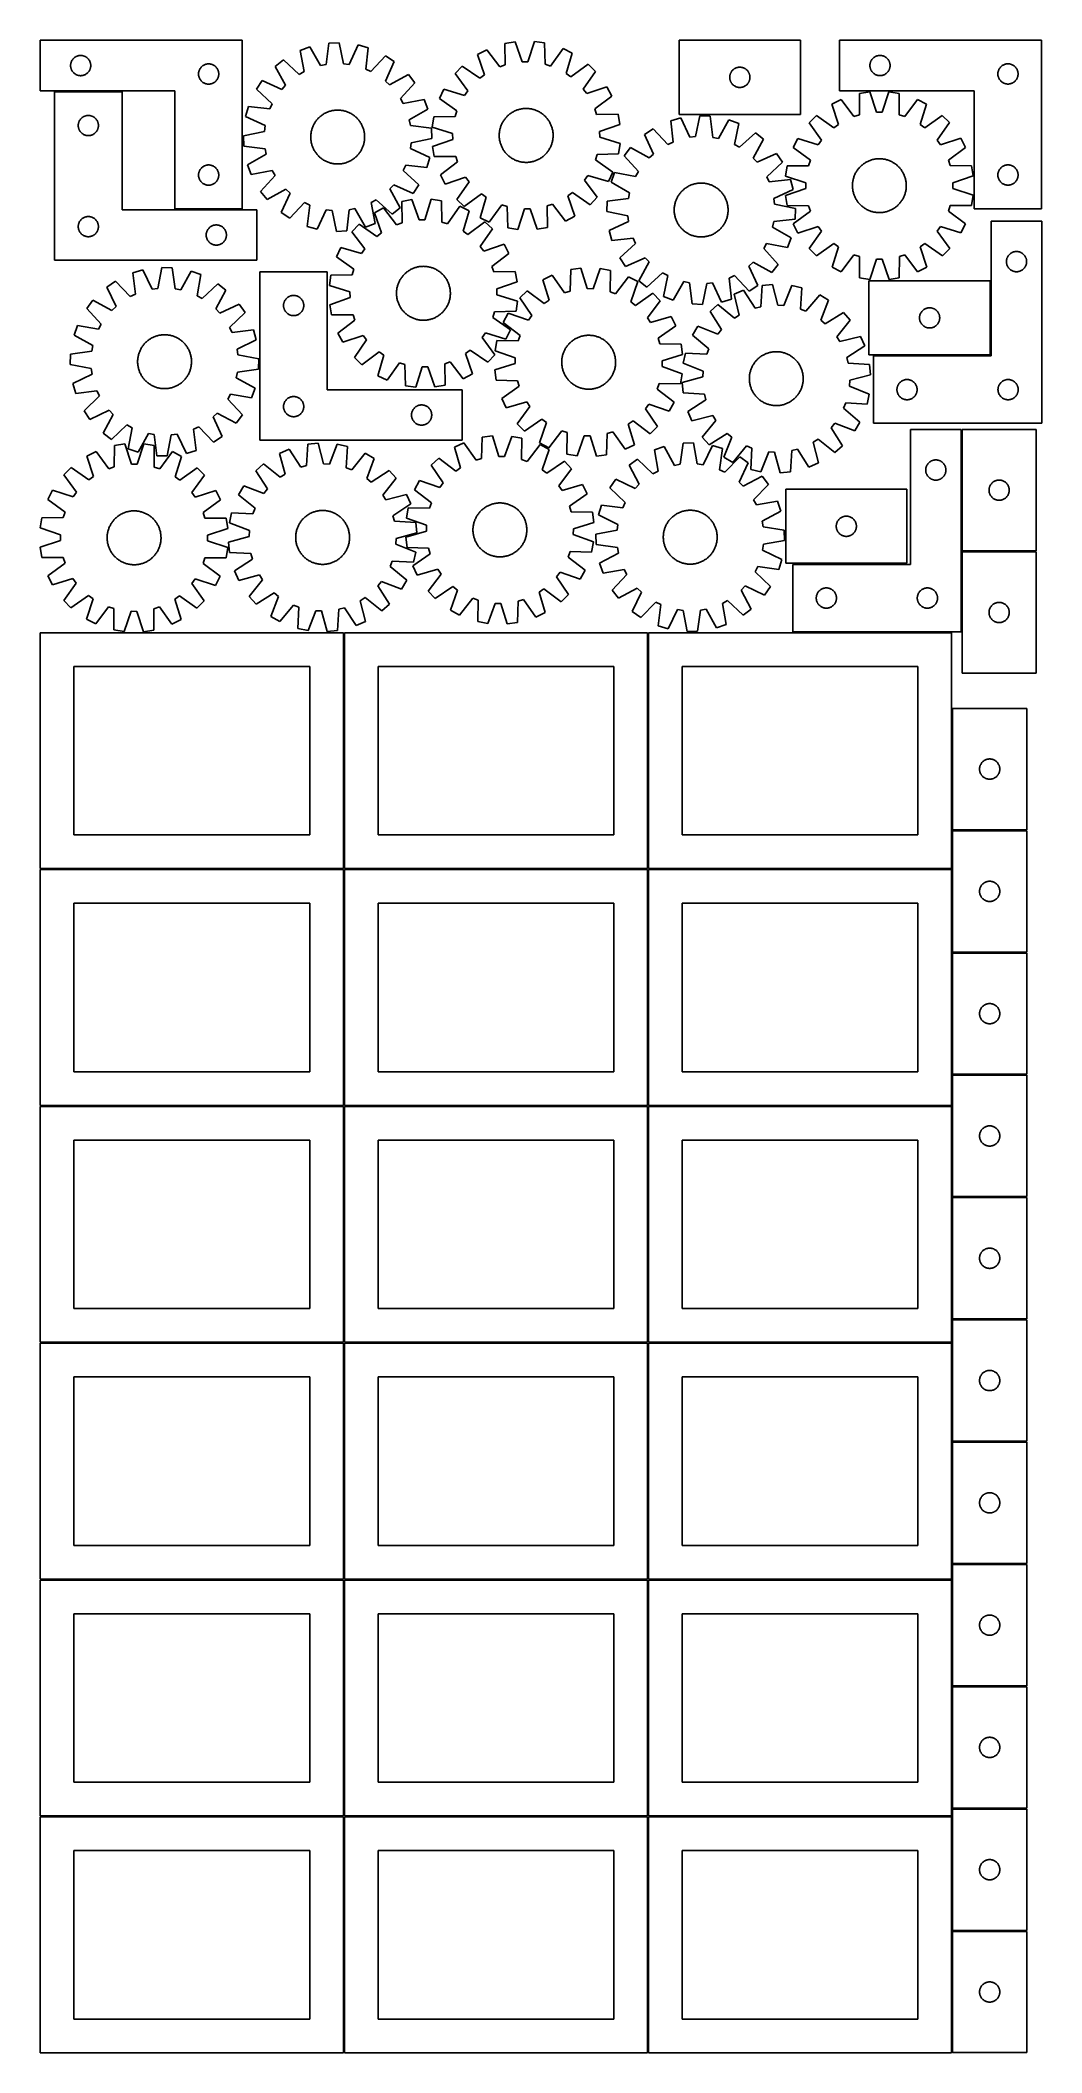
# Model space of a CAD drawing. Header units: millimetres. Extents: x 7 to 1493, y 7 to 2993.
import ezdxf

# ---------------------------------------------------------------- set-up
doc = ezdxf.new("R2010")
doc.units = ezdxf.units.MM
doc.layers.add('COMMON', color=5, linetype='CONTINUOUS', true_color=0x0000ff)
doc.layers.add('CUT', color=7, linetype='CONTINUOUS', true_color=0x000000)

msp = doc.modelspace()

# ---------------------------------------------------------------- linework, layer by layer
at = {"layer": 'COMMON'}
for p, q in [((27.920747, 2917.640171), (127.920747, 2917.640171)), ((206.513271, 2742.640171), (306.513271, 2742.640171)), ((1417.672273, 2526.431917), (1417.672273, 2636.431917)), ((1243.422273, 2525.681916), (1416.922272, 2525.681916)), ((1374.382614, 2415.623916), (1374.382614, 2235.718293)), ((1374.382614, 2234.218292), (1374.382614, 2115.623916)), ((1485.132615, 2234.968293), (1375.132615, 2234.968293)), ((457.324235, 1764.123915), (457.324235, 2114.123915)), ((908.824236, 1764.123915), (908.824236, 2114.123915)), ((1359.574236, 2114.873916), (1123.632614, 2114.873916)), ((1360.324236, 2001.772614), (1360.324236, 1821.772614)), ((1360.324236, 1820.272613), (1360.324236, 1764.123915)), ((1471.074237, 1821.022614), (1361.074237, 1821.022614)), ((456.549607, 1763.373915), (6.574234, 1763.373915)), ((457.299608, 1412.623914), (457.299608, 1762.623914)), ((908.049608, 1763.373915), (458.074235, 1763.373915)), ((908.799609, 1412.623914), (908.799609, 1762.623914)), ((1359.549609, 1763.373915), (909.574236, 1763.373915)), ((1471.074237, 1639.522613), (1361.074237, 1639.522613)), ((1471.074237, 1458.022612), (1361.074237, 1458.022612)), ((456.549607, 1411.873914), (6.549607, 1411.873914)), ((457.299608, 1061.123913), (457.299608, 1411.123913)), ((908.049608, 1411.873914), (458.049608, 1411.873914)), ((908.799609, 1061.123913), (908.799609, 1411.123913)), ((1359.549609, 1411.873914), (909.549609, 1411.873914)), ((1471.074237, 1276.522611), (1361.074237, 1276.522611)), ((1361.074237, 1095.022609), (1471.074237, 1095.022609)), ((6.549607, 1060.373912), (456.549607, 1060.373912)), ((457.299608, 709.623912), (457.299608, 1059.623912)), ((458.049608, 1060.373912), (908.049608, 1060.373912)), ((908.799608, 1059.623912), (908.799608, 709.623912)), ((1359.549609, 1060.373913), (909.549609, 1060.373913)), ((1471.074237, 913.522609), (1361.074237, 913.522609)), ((1471.074237, 732.022608), (1361.074237, 732.022608)), ((456.549607, 708.873912), (6.549607, 708.873912)), ((457.299608, 358.123911), (457.299608, 708.123911)), ((908.049608, 708.873912), (458.049608, 708.873912)), ((908.799609, 358.123911), (908.799609, 708.123911)), ((909.549609, 708.873911), (1359.549609, 708.873911)), ((1471.074237, 550.522607), (1361.074237, 550.522607)), ((1471.074237, 369.022606), (1361.074237, 369.022606)), ((456.549607, 357.373911), (6.549607, 357.373911)), ((457.299608, 6.62391), (457.299608, 356.62391)), ((908.049608, 357.373911), (458.049608, 357.373911)), ((908.799609, 6.62391), (908.799609, 356.62391)), ((1359.549609, 357.373911), (909.549609, 357.373911)), ((1471.074237, 187.522605), (1361.074237, 187.522605))]:
    msp.add_line(p, q, dxfattribs=at)
at = {"layer": 'CUT'}
for p, q in [((306.513271, 2993.390172), (6.513271, 2993.390172)), ((6.513271, 2993.390172), (6.513271, 2918.390172)), ((306.513271, 2743.390172), (306.513271, 2993.390172)), ((434.751781, 2989.186128), (430.894518, 2957.656836)), ((450.124988, 2989.81467), (434.751781, 2989.186128)), ((456.543257, 2958.705498), (450.124988, 2989.81467)), ((711.619312, 2991.272123), (696.459856, 2988.641257)), ((696.459856, 2988.641257), (696.753286, 2956.87825)), ((722.045401, 2961.2676), (711.619312, 2991.272123)), ((740.155053, 2991.693201), (730.618812, 2961.39411)), ((755.385534, 2989.510773), (740.155053, 2991.693201)), ((756.029427, 2957.752937), (755.385534, 2989.510773)), ((1135.127625, 2993.469512), (955.127625, 2993.469512)), ((955.127625, 2993.469512), (955.127625, 2883.469512)), ((1135.127625, 2883.469512), (1135.127625, 2993.469512)), ((1493.248012, 2993.483678), (1193.248012, 2993.483678)), ((1193.248012, 2993.483678), (1193.248012, 2918.483678)), ((1493.248012, 2743.483678), (1493.248012, 2993.483678)), ((51.533159, 2956.662354), (51.592773, 2957.432487)), ((51.592773, 2957.432487), (51.691952, 2958.198531)), ((51.691952, 2958.198531), (51.830435, 2958.958453)), ((51.830435, 2958.958453), (52.007855, 2959.710239)), ((52.007855, 2959.710239), (52.22374, 2960.451895)), ((52.22374, 2960.451895), (52.477518, 2961.181454)), ((52.477518, 2961.181454), (52.768517, 2961.896981)), ((52.768517, 2961.896981), (53.095964, 2962.596579)), ((53.095964, 2962.596579), (53.458992, 2963.278393)), ((53.458992, 2963.278393), (53.856637, 2963.940615)), ((53.856637, 2963.940615), (54.287846, 2964.581489)), ((54.287846, 2964.581489), (54.751474, 2965.199315)), ((54.751474, 2965.199315), (55.246292, 2965.792454)), ((55.246292, 2965.792454), (55.770988, 2966.359335)), ((55.770988, 2966.359335), (56.324171, 2966.898453)), ((56.324171, 2966.898453), (56.904373, 2967.408379)), ((56.904373, 2967.408379), (57.510057, 2967.887761)), ((57.510057, 2967.887761), (58.139615, 2968.335327)), ((58.139615, 2968.335327), (58.791379, 2968.749892)), ((58.791379, 2968.749892), (59.46362, 2969.130354)), ((59.46362, 2969.130354), (60.154555, 2969.475706)), ((60.154555, 2969.475706), (60.862352, 2969.785032)), ((60.862352, 2969.785032), (61.585135, 2970.057511)), ((61.585135, 2970.057511), (62.320986, 2970.29242)), ((62.320986, 2970.29242), (63.067955, 2970.489138)), ((63.067955, 2970.489138), (63.824059, 2970.647142)), ((63.824059, 2970.647142), (64.587295, 2970.766012)), ((64.587295, 2970.766012), (65.355639, 2970.845435)), ((65.355639, 2970.845435), (66.127052, 2970.885199)), ((66.127052, 2970.885199), (66.899489, 2970.885199)), ((66.899489, 2970.885199), (67.670903, 2970.845435)), ((67.670903, 2970.845435), (68.439246, 2970.766012)), ((68.439246, 2970.766012), (69.202482, 2970.647142)), ((69.202482, 2970.647142), (69.958587, 2970.489138)), ((69.958587, 2970.489138), (70.705555, 2970.29242)), ((70.705555, 2970.29242), (71.441406, 2970.057511)), ((71.441406, 2970.057511), (72.164189, 2969.785032)), ((72.164189, 2969.785032), (72.871987, 2969.475706)), ((72.871987, 2969.475706), (73.562922, 2969.130354)), ((73.562922, 2969.130354), (74.235163, 2968.749892)), ((74.235163, 2968.749892), (74.886927, 2968.335327)), ((74.886927, 2968.335327), (75.516485, 2967.887761)), ((75.516485, 2967.887761), (76.122168, 2967.408379)), ((76.122168, 2967.408379), (76.702371, 2966.898453)), ((76.702371, 2966.898453), (77.255554, 2966.359335)), ((77.255554, 2966.359335), (77.78025, 2965.792454)), ((77.78025, 2965.792454), (78.275068, 2965.199315)), ((78.275068, 2965.199315), (78.738696, 2964.581489)), ((78.738696, 2964.581489), (79.169904, 2963.940615)), ((79.169904, 2963.940615), (79.567549, 2963.278393)), ((79.567549, 2963.278393), (79.930577, 2962.596579)), ((79.930577, 2962.596579), (80.258024, 2961.896981)), ((80.258024, 2961.896981), (80.549023, 2961.181454)), ((80.549023, 2961.181454), (80.802801, 2960.451895)), ((80.802801, 2960.451895), (81.018687, 2959.710239)), ((81.018687, 2959.710239), (81.196106, 2958.958453)), ((81.196106, 2958.958453), (81.334589, 2958.198531)), ((81.334589, 2958.198531), (81.433769, 2957.432487)), ((81.433769, 2957.432487), (81.493382, 2956.662354)), ((250.154555, 2956.975706), (250.862352, 2957.285032)), ((250.862352, 2957.285032), (251.585135, 2957.557511)), ((251.585135, 2957.557511), (252.320986, 2957.79242)), ((252.320986, 2957.79242), (253.067955, 2957.989138)), ((253.067955, 2957.989138), (253.824059, 2958.147142)), ((253.824059, 2958.147142), (254.587295, 2958.266012)), ((254.587295, 2958.266012), (255.355639, 2958.345435)), ((255.355639, 2958.345435), (256.127052, 2958.385199)), ((256.127052, 2958.385199), (256.899489, 2958.385199)), ((256.899489, 2958.385199), (257.670903, 2958.345435)), ((257.670903, 2958.345435), (258.439246, 2958.266012)), ((258.439246, 2958.266012), (259.202482, 2958.147142)), ((259.202482, 2958.147142), (259.958587, 2957.989138)), ((259.958587, 2957.989138), (260.705555, 2957.79242)), ((260.705555, 2957.79242), (261.441406, 2957.557511)), ((261.441406, 2957.557511), (262.164189, 2957.285032)), ((262.164189, 2957.285032), (262.871987, 2956.975706)), ((367.465858, 2964.241207), (355.39812, 2954.696562)), ((390.943859, 2942.845922), (367.465858, 2964.241207)), ((406.770204, 2983.573898), (392.343645, 2978.225538)), ((392.343645, 2978.225538), (398.418257, 2947.047439)), ((422.487603, 2955.970672), (406.770204, 2983.573898)), ((430.894518, 2957.656836), (422.487603, 2955.970672)), ((465.059762, 2957.711256), (456.543257, 2958.705498)), ((478.471324, 2986.505435), (465.059762, 2957.711256)), ((493.286343, 2982.352631), (478.471324, 2986.505435)), ((489.777216, 2950.782696), (493.286343, 2982.352631)), ((519.222701, 2970.445862), (497.569656, 2947.205371)), ((518.93631, 2932.977806), (532.029334, 2961.918218)), ((532.029334, 2961.918218), (519.222701, 2970.445862)), ((669.450874, 2979.42276), (655.846357, 2972.236128)), ((655.846357, 2972.236128), (665.940735, 2942.118388)), ((688.638582, 2954.108601), (669.450874, 2979.42276)), ((730.618812, 2961.39411), (722.045401, 2961.2676)), ((764.222319, 2955.223926), (756.029427, 2957.752937)), ((782.654756, 2981.093213), (764.222319, 2955.223926)), ((796.465398, 2974.311124), (782.654756, 2981.093213)), ((787.264065, 2943.908653), (796.465398, 2974.311124)), ((819.7988, 2957.878895), (794.274461, 2938.971678)), ((830.83772, 2947.161022), (819.7988, 2957.878895)), ((1238.267901, 2956.755859), (1238.327514, 2957.525993)), ((1238.327514, 2957.525993), (1238.426693, 2958.292037)), ((1238.426693, 2958.292037), (1238.565177, 2959.051959)), ((1238.565177, 2959.051959), (1238.742596, 2959.803745)), ((1238.742596, 2959.803745), (1238.958481, 2960.545401)), ((1238.958481, 2960.545401), (1239.21226, 2961.274959)), ((1239.21226, 2961.274959), (1239.503258, 2961.990487)), ((1239.503258, 2961.990487), (1239.830706, 2962.690085)), ((1239.830706, 2962.690085), (1240.193733, 2963.371899)), ((1240.193733, 2963.371899), (1240.591379, 2964.034121)), ((1240.591379, 2964.034121), (1241.022587, 2964.674995)), ((1241.022587, 2964.674995), (1241.486215, 2965.29282)), ((1241.486215, 2965.29282), (1241.981033, 2965.88596)), ((1241.981033, 2965.88596), (1242.505729, 2966.45284)), ((1242.505729, 2966.45284), (1243.058912, 2966.991959)), ((1243.058912, 2966.991959), (1243.639114, 2967.501885)), ((1243.639114, 2967.501885), (1244.244798, 2967.981267)), ((1244.244798, 2967.981267), (1244.874356, 2968.428833)), ((1244.874356, 2968.428833), (1245.52612, 2968.843398)), ((1245.52612, 2968.843398), (1246.198361, 2969.22386)), ((1246.198361, 2969.22386), (1246.889296, 2969.569212)), ((1246.889296, 2969.569212), (1247.597094, 2969.878538)), ((1247.597094, 2969.878538), (1248.319876, 2970.151017)), ((1248.319876, 2970.151017), (1249.055727, 2970.385926)), ((1249.055727, 2970.385926), (1249.802696, 2970.582644)), ((1249.802696, 2970.582644), (1250.558801, 2970.740647)), ((1250.558801, 2970.740647), (1251.322037, 2970.859518)), ((1251.322037, 2970.859518), (1252.09038, 2970.938941)), ((1252.09038, 2970.938941), (1252.861793, 2970.978705)), ((1252.861793, 2970.978705), (1253.634231, 2970.978705)), ((1253.634231, 2970.978705), (1254.405644, 2970.938941)), ((1254.405644, 2970.938941), (1255.173987, 2970.859518)), ((1255.173987, 2970.859518), (1255.937223, 2970.740647)), ((1255.937223, 2970.740647), (1256.693328, 2970.582644)), ((1256.693328, 2970.582644), (1257.440296, 2970.385926)), ((1257.440296, 2970.385926), (1258.176148, 2970.151017)), ((1258.176148, 2970.151017), (1258.89893, 2969.878538)), ((1258.89893, 2969.878538), (1259.606728, 2969.569212)), ((1259.606728, 2969.569212), (1260.297663, 2969.22386)), ((1260.297663, 2969.22386), (1260.969904, 2968.843398)), ((1260.969904, 2968.843398), (1261.621668, 2968.428833)), ((1261.621668, 2968.428833), (1262.251226, 2967.981267)), ((1262.251226, 2967.981267), (1262.85691, 2967.501885)), ((1262.85691, 2967.501885), (1263.437112, 2966.991959)), ((1263.437112, 2966.991959), (1263.990295, 2966.45284)), ((1263.990295, 2966.45284), (1264.514991, 2965.88596)), ((1264.514991, 2965.88596), (1265.009809, 2965.29282)), ((1265.009809, 2965.29282), (1265.473437, 2964.674995)), ((1265.473437, 2964.674995), (1265.904645, 2964.034121)), ((1265.904645, 2964.034121), (1266.302291, 2963.371899)), ((1266.302291, 2963.371899), (1266.665318, 2962.690085)), ((1266.665318, 2962.690085), (1266.992765, 2961.990487)), ((1266.992765, 2961.990487), (1267.283764, 2961.274959)), ((1267.283764, 2961.274959), (1267.537543, 2960.545401)), ((1267.537543, 2960.545401), (1267.753428, 2959.803745)), ((1267.753428, 2959.803745), (1267.930847, 2959.051959)), ((1267.930847, 2959.051959), (1268.06933, 2958.292037)), ((1268.06933, 2958.292037), (1268.16851, 2957.525993)), ((1268.16851, 2957.525993), (1268.228123, 2956.755859)), ((1436.198361, 2956.72386), (1436.889296, 2957.069212)), ((1436.889296, 2957.069212), (1437.597094, 2957.378538)), ((1437.597094, 2957.378538), (1438.319876, 2957.651017)), ((1438.319876, 2957.651017), (1439.055727, 2957.885926)), ((1439.055727, 2957.885926), (1439.802696, 2958.082644)), ((1439.802696, 2958.082644), (1440.558801, 2958.240647)), ((1440.558801, 2958.240647), (1441.322037, 2958.359518)), ((1441.322037, 2958.359518), (1442.09038, 2958.438941)), ((1442.09038, 2958.438941), (1442.861793, 2958.478705)), ((1442.861793, 2958.478705), (1443.634231, 2958.478705)), ((1443.634231, 2958.478705), (1444.405644, 2958.438941)), ((1444.405644, 2958.438941), (1445.173987, 2958.359518)), ((1445.173987, 2958.359518), (1445.937223, 2958.240647)), ((1445.937223, 2958.240647), (1446.693328, 2958.082644)), ((1446.693328, 2958.082644), (1447.440296, 2957.885926)), ((1447.440296, 2957.885926), (1448.176148, 2957.651017)), ((1448.176148, 2957.651017), (1448.89893, 2957.378538)), ((1448.89893, 2957.378538), (1449.606728, 2957.069212)), ((1449.606728, 2957.069212), (1450.297663, 2956.72386)), ((51.513271, 2955.890172), (51.533159, 2956.662354)), ((51.533159, 2955.117991), (51.513271, 2955.890172)), ((51.592773, 2954.347857), (51.533159, 2955.117991)), ((51.691952, 2953.581814), (51.592773, 2954.347857)), ((51.830435, 2952.821891), (51.691952, 2953.581814)), ((52.007855, 2952.070105), (51.830435, 2952.821891)), ((52.22374, 2951.32845), (52.007855, 2952.070105)), ((52.477518, 2950.598891), (52.22374, 2951.32845)), ((52.768517, 2949.883364), (52.477518, 2950.598891)), ((53.095964, 2949.183765), (52.768517, 2949.883364)), ((53.458992, 2948.501951), (53.095964, 2949.183765)), ((53.856637, 2947.839729), (53.458992, 2948.501951)), ((54.287846, 2947.198856), (53.856637, 2947.839729)), ((54.751474, 2946.58103), (54.287846, 2947.198856)), ((55.246292, 2945.98789), (54.751474, 2946.58103)), ((55.770988, 2945.42101), (55.246292, 2945.98789)), ((56.324171, 2944.881892), (55.770988, 2945.42101)), ((56.904373, 2944.371966), (56.324171, 2944.881892)), ((57.510057, 2943.892584), (56.904373, 2944.371966)), ((58.139615, 2943.445017), (57.510057, 2943.892584)), ((58.791379, 2943.030453), (58.139615, 2943.445017)), ((59.46362, 2942.64999), (58.791379, 2943.030453)), ((60.154555, 2942.304638), (59.46362, 2942.64999)), ((60.862352, 2941.995313), (60.154555, 2942.304638)), ((61.585135, 2941.722834), (60.862352, 2941.995313)), ((62.320986, 2941.487924), (61.585135, 2941.722834)), ((63.067955, 2941.291207), (62.320986, 2941.487924)), ((63.824059, 2941.133203), (63.067955, 2941.291207)), ((64.587295, 2941.014332), (63.824059, 2941.133203)), ((65.355639, 2940.934909), (64.587295, 2941.014332)), ((66.127052, 2940.895145), (65.355639, 2940.934909)), ((66.899489, 2940.895145), (66.127052, 2940.895145)), ((67.670903, 2940.934909), (66.899489, 2940.895145)), ((68.439246, 2941.014332), (67.670903, 2940.934909)), ((69.202482, 2941.133203), (68.439246, 2941.014332)), ((69.958587, 2941.291207), (69.202482, 2941.133203)), ((70.705555, 2941.487924), (69.958587, 2941.291207)), ((71.441406, 2941.722834), (70.705555, 2941.487924)), ((72.164189, 2941.995313), (71.441406, 2941.722834)), ((72.871987, 2942.304638), (72.164189, 2941.995313)), ((73.562922, 2942.64999), (72.871987, 2942.304638)), ((74.235163, 2943.030453), (73.562922, 2942.64999)), ((74.886927, 2943.445017), (74.235163, 2943.030453)), ((75.516485, 2943.892584), (74.886927, 2943.445017)), ((76.122168, 2944.371966), (75.516485, 2943.892584)), ((76.702371, 2944.881892), (76.122168, 2944.371966)), ((77.255554, 2945.42101), (76.702371, 2944.881892)), ((77.78025, 2945.98789), (77.255554, 2945.42101)), ((78.275068, 2946.58103), (77.78025, 2945.98789)), ((78.738696, 2947.198856), (78.275068, 2946.58103)), ((79.169904, 2947.839729), (78.738696, 2947.198856)), ((79.567549, 2948.501951), (79.169904, 2947.839729)), ((79.930577, 2949.183765), (79.567549, 2948.501951)), ((80.258024, 2949.883364), (79.930577, 2949.183765)), ((80.549023, 2950.598891), (80.258024, 2949.883364)), ((80.802801, 2951.32845), (80.549023, 2950.598891)), ((81.018687, 2952.070105), (80.802801, 2951.32845)), ((81.196106, 2952.821891), (81.018687, 2952.070105)), ((81.334589, 2953.581814), (81.196106, 2952.821891)), ((81.433769, 2954.347857), (81.334589, 2953.581814)), ((81.493382, 2955.117991), (81.433769, 2954.347857)), ((81.493382, 2956.662354), (81.513271, 2955.890172)), ((81.513271, 2955.890172), (81.493382, 2955.117991)), ((241.513271, 2943.390172), (241.533159, 2944.162354)), ((241.533159, 2942.617991), (241.513271, 2943.390172)), ((241.533159, 2944.162354), (241.592773, 2944.932487)), ((241.592773, 2941.847857), (241.533159, 2942.617991)), ((241.592773, 2944.932487), (241.691952, 2945.698531)), ((241.691952, 2941.081814), (241.592773, 2941.847857)), ((241.691952, 2945.698531), (241.830435, 2946.458453)), ((241.830435, 2940.321891), (241.691952, 2941.081814)), ((241.830435, 2946.458453), (242.007855, 2947.210239)), ((242.007855, 2939.570105), (241.830435, 2940.321891)), ((242.007855, 2947.210239), (242.22374, 2947.951895)), ((242.22374, 2938.82845), (242.007855, 2939.570105)), ((242.22374, 2947.951895), (242.477518, 2948.681454)), ((242.477518, 2938.098891), (242.22374, 2938.82845)), ((242.477518, 2948.681454), (242.768517, 2949.396981)), ((242.768517, 2937.383364), (242.477518, 2938.098891)), ((242.768517, 2949.396981), (243.095964, 2950.096579)), ((243.095964, 2936.683765), (242.768517, 2937.383364)), ((243.095964, 2950.096579), (243.458992, 2950.778393)), ((243.458992, 2936.001951), (243.095964, 2936.683765)), ((243.458992, 2950.778393), (243.856637, 2951.440615)), ((243.856637, 2935.339729), (243.458992, 2936.001951)), ((243.856637, 2951.440615), (244.287846, 2952.081489)), ((244.287846, 2934.698856), (243.856637, 2935.339729)), ((244.287846, 2952.081489), (244.751474, 2952.699315)), ((244.751474, 2934.08103), (244.287846, 2934.698856)), ((244.751474, 2952.699315), (245.246292, 2953.292454)), ((245.246292, 2933.48789), (244.751474, 2934.08103)), ((245.246292, 2953.292454), (245.770988, 2953.859335)), ((245.770988, 2932.92101), (245.246292, 2933.48789)), ((245.770988, 2953.859335), (246.324171, 2954.398453)), ((246.324171, 2932.381892), (245.770988, 2932.92101)), ((246.324171, 2954.398453), (246.904373, 2954.908379)), ((246.904373, 2931.871966), (246.324171, 2932.381892)), ((246.904373, 2954.908379), (247.510057, 2955.387761)), ((247.510057, 2931.392584), (246.904373, 2931.871966)), ((247.510057, 2955.387761), (248.139615, 2955.835327)), ((248.139615, 2930.945017), (247.510057, 2931.392584)), ((248.139615, 2955.835327), (248.791379, 2956.249892)), ((248.791379, 2930.530453), (248.139615, 2930.945017)), ((248.791379, 2956.249892), (249.46362, 2956.630354)), ((249.46362, 2930.14999), (248.791379, 2930.530453)), ((249.46362, 2956.630354), (250.154555, 2956.975706)), ((250.154555, 2929.804638), (249.46362, 2930.14999)), ((250.862352, 2929.495313), (250.154555, 2929.804638)), ((251.585135, 2929.222834), (250.862352, 2929.495313)), ((252.320986, 2928.987924), (251.585135, 2929.222834)), ((253.067955, 2928.791207), (252.320986, 2928.987924)), ((253.824059, 2928.633203), (253.067955, 2928.791207)), ((254.587295, 2928.514332), (253.824059, 2928.633203)), ((255.355639, 2928.434909), (254.587295, 2928.514332)), ((256.127052, 2928.395145), (255.355639, 2928.434909)), ((256.899489, 2928.395145), (256.127052, 2928.395145)), ((257.670903, 2928.434909), (256.899489, 2928.395145)), ((258.439246, 2928.514332), (257.670903, 2928.434909)), ((259.202482, 2928.633203), (258.439246, 2928.514332)), ((259.958587, 2928.791207), (259.202482, 2928.633203)), ((260.705555, 2928.987924), (259.958587, 2928.791207)), ((261.441406, 2929.222834), (260.705555, 2928.987924)), ((262.164189, 2929.495313), (261.441406, 2929.222834)), ((262.871987, 2929.804638), (262.164189, 2929.495313)), ((262.871987, 2956.975706), (263.562922, 2956.630354)), ((263.562922, 2930.14999), (262.871987, 2929.804638)), ((263.562922, 2956.630354), (264.235163, 2956.249892)), ((264.235163, 2930.530453), (263.562922, 2930.14999)), ((264.235163, 2956.249892), (264.886927, 2955.835327)), ((264.886927, 2930.945017), (264.235163, 2930.530453)), ((264.886927, 2955.835327), (265.516485, 2955.387761)), ((265.516485, 2931.392584), (264.886927, 2930.945017)), ((265.516485, 2955.387761), (266.122168, 2954.908379)), ((266.122168, 2931.871966), (265.516485, 2931.392584)), ((266.122168, 2954.908379), (266.702371, 2954.398453)), ((266.702371, 2932.381892), (266.122168, 2931.871966)), ((266.702371, 2954.398453), (267.255554, 2953.859335)), ((267.255554, 2932.92101), (266.702371, 2932.381892)), ((267.255554, 2953.859335), (267.78025, 2953.292454)), ((267.78025, 2933.48789), (267.255554, 2932.92101)), ((267.78025, 2953.292454), (268.275068, 2952.699315)), ((268.275068, 2934.08103), (267.78025, 2933.48789)), ((268.275068, 2952.699315), (268.738696, 2952.081489)), ((268.738696, 2934.698856), (268.275068, 2934.08103)), ((268.738696, 2952.081489), (269.169904, 2951.440615)), ((269.169904, 2935.339729), (268.738696, 2934.698856)), ((269.169904, 2951.440615), (269.567549, 2950.778393)), ((269.567549, 2936.001951), (269.169904, 2935.339729)), ((269.567549, 2950.778393), (269.930577, 2950.096579)), ((269.930577, 2936.683765), (269.567549, 2936.001951)), ((269.930577, 2950.096579), (270.258024, 2949.396981)), ((270.258024, 2937.383364), (269.930577, 2936.683765)), ((270.258024, 2949.396981), (270.549023, 2948.681454)), ((270.549023, 2938.098891), (270.258024, 2937.383364)), ((270.549023, 2948.681454), (270.802801, 2947.951895)), ((270.802801, 2938.82845), (270.549023, 2938.098891)), ((270.802801, 2947.951895), (271.018687, 2947.210239)), ((271.018687, 2939.570105), (270.802801, 2938.82845)), ((271.018687, 2947.210239), (271.196106, 2946.458453)), ((271.196106, 2940.321891), (271.018687, 2939.570105)), ((271.196106, 2946.458453), (271.334589, 2945.698531)), ((271.334589, 2941.081814), (271.196106, 2940.321891)), ((271.334589, 2945.698531), (271.433769, 2944.932487)), ((271.433769, 2941.847857), (271.334589, 2941.081814)), ((271.433769, 2944.932487), (271.493382, 2944.162354)), ((271.493382, 2942.617991), (271.433769, 2941.847857)), ((271.493382, 2944.162354), (271.513271, 2943.390172)), ((271.513271, 2943.390172), (271.493382, 2942.617991)), ((336.059334, 2933.709014), (327.53169, 2920.902381)), ((364.999746, 2920.61599), (336.059334, 2933.709014)), ((355.39812, 2954.696562), (370.809981, 2926.921586)), ((398.418257, 2947.047439), (390.943859, 2942.845922)), ((497.569656, 2947.205371), (489.777216, 2950.782696)), ((525.241906, 2927.167571), (518.93631, 2932.977806)), ((553.016882, 2942.579432), (525.241906, 2927.167571)), ((541.166242, 2907.033693), (562.561527, 2930.511694)), ((562.561527, 2930.511694), (553.016882, 2942.579432)), ((633.007961, 2955.122581), (622.290088, 2944.083662)), ((622.290088, 2944.083662), (641.197305, 2918.559323)), ((659.079061, 2936.976714), (633.007961, 2955.122581)), ((665.940735, 2942.118388), (659.079061, 2936.976714)), ((696.753286, 2956.87825), (688.638582, 2954.108601)), ((794.274461, 2938.971678), (787.264065, 2943.908653)), ((812.691853, 2921.089922), (830.83772, 2947.161022)), ((1030.127625, 2938.469512), (1030.147513, 2939.241694)), ((1030.147513, 2937.697331), (1030.127625, 2938.469512)), ((1030.147513, 2939.241694), (1030.207127, 2940.011827)), ((1030.207127, 2936.927197), (1030.147513, 2937.697331)), ((1030.207127, 2940.011827), (1030.306306, 2940.777871)), ((1030.306306, 2936.161154), (1030.207127, 2936.927197)), ((1030.306306, 2940.777871), (1030.444789, 2941.537793)), ((1030.444789, 2935.401231), (1030.306306, 2936.161154)), ((1030.444789, 2941.537793), (1030.622209, 2942.289579)), ((1030.622209, 2934.649445), (1030.444789, 2935.401231)), ((1030.622209, 2942.289579), (1030.838094, 2943.031235)), ((1030.838094, 2933.90779), (1030.622209, 2934.649445)), ((1030.838094, 2943.031235), (1031.091872, 2943.760794)), ((1031.091872, 2933.178231), (1030.838094, 2933.90779)), ((1031.091872, 2943.760794), (1031.382871, 2944.476321)), ((1031.382871, 2932.462704), (1031.091872, 2933.178231)), ((1031.382871, 2944.476321), (1031.710319, 2945.175919)), ((1031.710319, 2931.763105), (1031.382871, 2932.462704)), ((1031.710319, 2945.175919), (1032.073346, 2945.857733)), ((1032.073346, 2931.081291), (1031.710319, 2931.763105)), ((1032.073346, 2945.857733), (1032.470991, 2946.519955)), ((1032.470991, 2930.419069), (1032.073346, 2931.081291)), ((1032.470991, 2946.519955), (1032.9022, 2947.160829)), ((1032.9022, 2929.778196), (1032.470991, 2930.419069)), ((1032.9022, 2947.160829), (1033.365828, 2947.778655)), ((1033.365828, 2929.16037), (1032.9022, 2929.778196)), ((1033.365828, 2947.778655), (1033.860646, 2948.371794)), ((1033.860646, 2928.56723), (1033.365828, 2929.16037)), ((1033.860646, 2948.371794), (1034.385342, 2948.938675)), ((1034.385342, 2928.00035), (1033.860646, 2928.56723)), ((1034.385342, 2948.938675), (1034.938525, 2949.477793)), ((1034.938525, 2927.461232), (1034.385342, 2928.00035)), ((1034.938525, 2949.477793), (1035.518727, 2949.987719)), ((1035.518727, 2926.951306), (1034.938525, 2927.461232)), ((1035.518727, 2949.987719), (1036.124411, 2950.467101)), ((1036.124411, 2950.467101), (1036.753969, 2950.914667)), ((1036.753969, 2950.914667), (1037.405733, 2951.329232)), ((1037.405733, 2951.329232), (1038.077974, 2951.709694)), ((1038.077974, 2951.709694), (1038.768909, 2952.055046)), ((1038.768909, 2952.055046), (1039.476706, 2952.364372)), ((1039.476706, 2952.364372), (1040.199489, 2952.636851)), ((1040.199489, 2952.636851), (1040.93534, 2952.87176)), ((1040.93534, 2952.87176), (1041.682309, 2953.068478)), ((1041.682309, 2953.068478), (1042.438413, 2953.226482)), ((1042.438413, 2953.226482), (1043.201649, 2953.345352)), ((1043.201649, 2953.345352), (1043.969993, 2953.424775)), ((1043.969993, 2953.424775), (1044.741406, 2953.464539)), ((1044.741406, 2953.464539), (1045.513843, 2953.464539)), ((1045.513843, 2953.464539), (1046.285257, 2953.424775)), ((1046.285257, 2953.424775), (1047.0536, 2953.345352)), ((1047.0536, 2953.345352), (1047.816836, 2953.226482)), ((1047.816836, 2953.226482), (1048.572941, 2953.068478)), ((1048.572941, 2953.068478), (1049.319909, 2952.87176)), ((1049.319909, 2952.87176), (1050.05576, 2952.636851)), ((1050.05576, 2952.636851), (1050.778543, 2952.364372)), ((1050.778543, 2952.364372), (1051.486341, 2952.055046)), ((1051.486341, 2952.055046), (1052.177276, 2951.709694)), ((1052.177276, 2951.709694), (1052.849517, 2951.329232)), ((1052.849517, 2951.329232), (1053.501281, 2950.914667)), ((1053.501281, 2950.914667), (1054.130839, 2950.467101)), ((1054.130839, 2950.467101), (1054.736522, 2949.987719)), ((1054.736522, 2949.987719), (1055.316725, 2949.477793)), ((1055.316725, 2927.461232), (1054.736522, 2926.951306)), ((1055.316725, 2949.477793), (1055.869908, 2948.938675)), ((1055.869908, 2928.00035), (1055.316725, 2927.461232)), ((1055.869908, 2948.938675), (1056.394604, 2948.371794)), ((1056.394604, 2928.56723), (1055.869908, 2928.00035)), ((1056.394604, 2948.371794), (1056.889422, 2947.778655)), ((1056.889422, 2929.16037), (1056.394604, 2928.56723)), ((1056.889422, 2947.778655), (1057.35305, 2947.160829)), ((1057.35305, 2929.778196), (1056.889422, 2929.16037)), ((1057.35305, 2947.160829), (1057.784258, 2946.519955)), ((1057.784258, 2930.419069), (1057.35305, 2929.778196)), ((1057.784258, 2946.519955), (1058.181903, 2945.857733)), ((1058.181903, 2931.081291), (1057.784258, 2930.419069)), ((1058.181903, 2945.857733), (1058.544931, 2945.175919)), ((1058.544931, 2931.763105), (1058.181903, 2931.081291)), ((1058.544931, 2945.175919), (1058.872378, 2944.476321)), ((1058.872378, 2932.462704), (1058.544931, 2931.763105)), ((1058.872378, 2944.476321), (1059.163377, 2943.760794)), ((1059.163377, 2933.178231), (1058.872378, 2932.462704)), ((1059.163377, 2943.760794), (1059.417155, 2943.031235)), ((1059.417155, 2933.90779), (1059.163377, 2933.178231)), ((1059.417155, 2943.031235), (1059.633041, 2942.289579)), ((1059.633041, 2934.649445), (1059.417155, 2933.90779)), ((1059.633041, 2942.289579), (1059.81046, 2941.537793)), ((1059.81046, 2935.401231), (1059.633041, 2934.649445)), ((1059.81046, 2941.537793), (1059.948943, 2940.777871)), ((1059.948943, 2936.161154), (1059.81046, 2935.401231)), ((1059.948943, 2940.777871), (1060.048123, 2940.011827)), ((1060.048123, 2936.927197), (1059.948943, 2936.161154)), ((1060.048123, 2940.011827), (1060.107736, 2939.241694)), ((1060.107736, 2937.697331), (1060.048123, 2936.927197)), ((1060.107736, 2939.241694), (1060.127625, 2938.469512)), ((1060.127625, 2938.469512), (1060.107736, 2937.697331)), ((1238.248012, 2955.983678), (1238.267901, 2956.755859)), ((1238.267901, 2955.211497), (1238.248012, 2955.983678)), ((1238.327514, 2954.441363), (1238.267901, 2955.211497)), ((1238.426693, 2953.675319), (1238.327514, 2954.441363)), ((1238.565177, 2952.915397), (1238.426693, 2953.675319)), ((1238.742596, 2952.163611), (1238.565177, 2952.915397)), ((1238.958481, 2951.421956), (1238.742596, 2952.163611)), ((1239.21226, 2950.692397), (1238.958481, 2951.421956)), ((1239.503258, 2949.97687), (1239.21226, 2950.692397)), ((1239.830706, 2949.277271), (1239.503258, 2949.97687)), ((1240.193733, 2948.595457), (1239.830706, 2949.277271)), ((1240.591379, 2947.933235), (1240.193733, 2948.595457)), ((1241.022587, 2947.292362), (1240.591379, 2947.933235)), ((1241.486215, 2946.674536), (1241.022587, 2947.292362)), ((1241.981033, 2946.081396), (1241.486215, 2946.674536)), ((1242.505729, 2945.514516), (1241.981033, 2946.081396)), ((1243.058912, 2944.975398), (1242.505729, 2945.514516)), ((1243.639114, 2944.465471), (1243.058912, 2944.975398)), ((1244.244798, 2943.986089), (1243.639114, 2944.465471)), ((1244.874356, 2943.538523), (1244.244798, 2943.986089)), ((1245.52612, 2943.123959), (1244.874356, 2943.538523)), ((1246.198361, 2942.743496), (1245.52612, 2943.123959)), ((1246.889296, 2942.398144), (1246.198361, 2942.743496)), ((1247.597094, 2942.088819), (1246.889296, 2942.398144)), ((1248.319876, 2941.81634), (1247.597094, 2942.088819)), ((1249.055727, 2941.58143), (1248.319876, 2941.81634)), ((1249.802696, 2941.384713), (1249.055727, 2941.58143)), ((1250.558801, 2941.226709), (1249.802696, 2941.384713)), ((1251.322037, 2941.107838), (1250.558801, 2941.226709)), ((1252.09038, 2941.028415), (1251.322037, 2941.107838)), ((1252.861793, 2940.988651), (1252.09038, 2941.028415)), ((1253.634231, 2940.988651), (1252.861793, 2940.988651)), ((1254.405644, 2941.028415), (1253.634231, 2940.988651)), ((1255.173987, 2941.107838), (1254.405644, 2941.028415)), ((1255.937223, 2941.226709), (1255.173987, 2941.107838)), ((1256.693328, 2941.384713), (1255.937223, 2941.226709)), ((1257.440296, 2941.58143), (1256.693328, 2941.384713)), ((1258.176148, 2941.81634), (1257.440296, 2941.58143)), ((1258.89893, 2942.088819), (1258.176148, 2941.81634)), ((1259.606728, 2942.398144), (1258.89893, 2942.088819)), ((1260.297663, 2942.743496), (1259.606728, 2942.398144)), ((1260.969904, 2943.123959), (1260.297663, 2942.743496)), ((1261.621668, 2943.538523), (1260.969904, 2943.123959)), ((1262.251226, 2943.986089), (1261.621668, 2943.538523)), ((1262.85691, 2944.465471), (1262.251226, 2943.986089)), ((1263.437112, 2944.975398), (1262.85691, 2944.465471)), ((1263.990295, 2945.514516), (1263.437112, 2944.975398)), ((1264.514991, 2946.081396), (1263.990295, 2945.514516)), ((1265.009809, 2946.674536), (1264.514991, 2946.081396)), ((1265.473437, 2947.292362), (1265.009809, 2946.674536)), ((1265.904645, 2947.933235), (1265.473437, 2947.292362)), ((1266.302291, 2948.595457), (1265.904645, 2947.933235)), ((1266.665318, 2949.277271), (1266.302291, 2948.595457)), ((1266.992765, 2949.97687), (1266.665318, 2949.277271)), ((1267.283764, 2950.692397), (1266.992765, 2949.97687)), ((1267.537543, 2951.421956), (1267.283764, 2950.692397)), ((1267.753428, 2952.163611), (1267.537543, 2951.421956)), ((1267.930847, 2952.915397), (1267.753428, 2952.163611)), ((1268.06933, 2953.675319), (1267.930847, 2952.915397)), ((1268.16851, 2954.441363), (1268.06933, 2953.675319)), ((1268.228123, 2955.211497), (1268.16851, 2954.441363)), ((1268.228123, 2956.755859), (1268.248012, 2955.983678)), ((1268.248012, 2955.983678), (1268.228123, 2955.211497)), ((1428.248012, 2943.483678), (1428.267901, 2944.255859)), ((1428.267901, 2942.711497), (1428.248012, 2943.483678)), ((1428.267901, 2944.255859), (1428.327514, 2945.025993)), ((1428.327514, 2941.941363), (1428.267901, 2942.711497)), ((1428.327514, 2945.025993), (1428.426693, 2945.792037)), ((1428.426693, 2941.175319), (1428.327514, 2941.941363)), ((1428.426693, 2945.792037), (1428.565177, 2946.551959)), ((1428.565177, 2940.415397), (1428.426693, 2941.175319)), ((1428.565177, 2946.551959), (1428.742596, 2947.303745)), ((1428.742596, 2939.663611), (1428.565177, 2940.415397)), ((1428.742596, 2947.303745), (1428.958481, 2948.045401)), ((1428.958481, 2938.921956), (1428.742596, 2939.663611)), ((1428.958481, 2948.045401), (1429.21226, 2948.774959)), ((1429.21226, 2938.192397), (1428.958481, 2938.921956)), ((1429.21226, 2948.774959), (1429.503258, 2949.490487)), ((1429.503258, 2937.47687), (1429.21226, 2938.192397)), ((1429.503258, 2949.490487), (1429.830706, 2950.190085)), ((1429.830706, 2936.777271), (1429.503258, 2937.47687)), ((1429.830706, 2950.190085), (1430.193733, 2950.871899)), ((1430.193733, 2936.095457), (1429.830706, 2936.777271)), ((1430.193733, 2950.871899), (1430.591379, 2951.534121)), ((1430.591379, 2935.433235), (1430.193733, 2936.095457)), ((1430.591379, 2951.534121), (1431.022587, 2952.174995)), ((1431.022587, 2934.792362), (1430.591379, 2935.433235)), ((1431.022587, 2952.174995), (1431.486215, 2952.79282)), ((1431.486215, 2934.174536), (1431.022587, 2934.792362)), ((1431.486215, 2952.79282), (1431.981033, 2953.38596)), ((1431.981033, 2933.581396), (1431.486215, 2934.174536)), ((1431.981033, 2953.38596), (1432.505729, 2953.95284)), ((1432.505729, 2933.014516), (1431.981033, 2933.581396)), ((1432.505729, 2953.95284), (1433.058912, 2954.491959)), ((1433.058912, 2932.475398), (1432.505729, 2933.014516)), ((1433.058912, 2954.491959), (1433.639114, 2955.001885)), ((1433.639114, 2931.965471), (1433.058912, 2932.475398)), ((1433.639114, 2955.001885), (1434.244798, 2955.481267)), ((1434.244798, 2931.486089), (1433.639114, 2931.965471)), ((1434.244798, 2955.481267), (1434.874356, 2955.928833)), ((1434.874356, 2931.038523), (1434.244798, 2931.486089)), ((1434.874356, 2955.928833), (1435.52612, 2956.343398)), ((1435.52612, 2930.623959), (1434.874356, 2931.038523)), ((1435.52612, 2956.343398), (1436.198361, 2956.72386)), ((1436.198361, 2930.243496), (1435.52612, 2930.623959)), ((1436.889296, 2929.898144), (1436.198361, 2930.243496)), ((1437.597094, 2929.588819), (1436.889296, 2929.898144)), ((1438.319876, 2929.31634), (1437.597094, 2929.588819)), ((1439.055727, 2929.08143), (1438.319876, 2929.31634)), ((1439.802696, 2928.884713), (1439.055727, 2929.08143)), ((1440.558801, 2928.726709), (1439.802696, 2928.884713)), ((1441.322037, 2928.607838), (1440.558801, 2928.726709)), ((1442.09038, 2928.528415), (1441.322037, 2928.607838)), ((1442.861793, 2928.488651), (1442.09038, 2928.528415)), ((1443.634231, 2928.488651), (1442.861793, 2928.488651)), ((1444.405644, 2928.528415), (1443.634231, 2928.488651)), ((1445.173987, 2928.607838), (1444.405644, 2928.528415)), ((1445.937223, 2928.726709), (1445.173987, 2928.607838)), ((1446.693328, 2928.884713), (1445.937223, 2928.726709)), ((1447.440296, 2929.08143), (1446.693328, 2928.884713)), ((1448.176148, 2929.31634), (1447.440296, 2929.08143)), ((1448.89893, 2929.588819), (1448.176148, 2929.31634)), ((1449.606728, 2929.898144), (1448.89893, 2929.588819)), ((1450.297663, 2930.243496), (1449.606728, 2929.898144)), ((1450.297663, 2956.72386), (1450.969904, 2956.343398)), ((1450.969904, 2930.623959), (1450.297663, 2930.243496)), ((1450.969904, 2956.343398), (1451.621668, 2955.928833)), ((1451.621668, 2931.038523), (1450.969904, 2930.623959)), ((1451.621668, 2955.928833), (1452.251226, 2955.481267)), ((1452.251226, 2931.486089), (1451.621668, 2931.038523)), ((1452.251226, 2955.481267), (1452.85691, 2955.001885)), ((1452.85691, 2931.965471), (1452.251226, 2931.486089)), ((1452.85691, 2955.001885), (1453.437112, 2954.491959)), ((1453.437112, 2932.475398), (1452.85691, 2931.965471)), ((1453.437112, 2954.491959), (1453.990295, 2953.95284)), ((1453.990295, 2933.014516), (1453.437112, 2932.475398)), ((1453.990295, 2953.95284), (1454.514991, 2953.38596)), ((1454.514991, 2933.581396), (1453.990295, 2933.014516)), ((1454.514991, 2953.38596), (1455.009809, 2952.79282)), ((1455.009809, 2934.174536), (1454.514991, 2933.581396)), ((1455.009809, 2952.79282), (1455.473437, 2952.174995)), ((1455.473437, 2934.792362), (1455.009809, 2934.174536)), ((1455.473437, 2952.174995), (1455.904645, 2951.534121)), ((1455.904645, 2935.433235), (1455.473437, 2934.792362)), ((1455.904645, 2951.534121), (1456.302291, 2950.871899)), ((1456.302291, 2936.095457), (1455.904645, 2935.433235)), ((1456.302291, 2950.871899), (1456.665318, 2950.190085)), ((1456.665318, 2936.777271), (1456.302291, 2936.095457)), ((1456.665318, 2950.190085), (1456.992765, 2949.490487)), ((1456.992765, 2937.47687), (1456.665318, 2936.777271)), ((1456.992765, 2949.490487), (1457.283764, 2948.774959)), ((1457.283764, 2938.192397), (1456.992765, 2937.47687)), ((1457.283764, 2948.774959), (1457.537543, 2948.045401)), ((1457.537543, 2938.921956), (1457.283764, 2938.192397)), ((1457.537543, 2948.045401), (1457.753428, 2947.303745)), ((1457.753428, 2939.663611), (1457.537543, 2938.921956)), ((1457.753428, 2947.303745), (1457.930847, 2946.551959)), ((1457.930847, 2940.415397), (1457.753428, 2939.663611)), ((1457.930847, 2946.551959), (1458.06933, 2945.792037)), ((1458.06933, 2941.175319), (1457.930847, 2940.415397)), ((1458.06933, 2945.792037), (1458.16851, 2945.025993)), ((1458.16851, 2941.941363), (1458.06933, 2941.175319)), ((1458.16851, 2945.025993), (1458.228123, 2944.255859)), ((1458.228123, 2942.711497), (1458.16851, 2941.941363)), ((1458.228123, 2944.255859), (1458.248012, 2943.483678)), ((1458.248012, 2943.483678), (1458.228123, 2942.711497)), ((6.513271, 2918.390172), (206.513271, 2918.390172)), ((127.920747, 2916.890171), (27.920747, 2916.890171)), ((27.920747, 2916.890171), (27.920747, 2666.890171)), ((127.920747, 2741.890171), (127.920747, 2916.890171)), ((206.513271, 2918.390172), (206.513271, 2743.390172)), ((327.53169, 2920.902381), (350.772181, 2899.249336)), ((350.772181, 2899.249336), (347.194856, 2891.456896)), ((370.809981, 2926.921586), (364.999746, 2920.61599)), ((545.367759, 2899.559295), (541.166242, 2907.033693)), ((576.545858, 2905.633907), (545.367759, 2899.559295)), ((581.894218, 2891.207348), (576.545858, 2905.633907)), ((605.857859, 2920.750259), (599.07577, 2906.939618)), ((599.07577, 2906.939618), (624.945056, 2888.50718)), ((636.26033, 2911.548927), (605.857859, 2920.750259)), ((641.197305, 2918.559323), (636.26033, 2911.548927)), ((817.833526, 2914.228248), (812.691853, 2921.089922)), ((847.951267, 2924.322626), (817.833526, 2914.228248)), ((829.82374, 2891.530401), (855.137898, 2910.718109)), ((855.137898, 2910.718109), (847.951267, 2924.322626)), ((1036.124411, 2926.471924), (1035.518727, 2926.951306)), ((1036.753969, 2926.024357), (1036.124411, 2926.471924)), ((1037.405733, 2925.609793), (1036.753969, 2926.024357)), ((1038.077974, 2925.22933), (1037.405733, 2925.609793)), ((1038.768909, 2924.883978), (1038.077974, 2925.22933)), ((1039.476706, 2924.574653), (1038.768909, 2924.883978)), ((1040.199489, 2924.302174), (1039.476706, 2924.574653)), ((1040.93534, 2924.067264), (1040.199489, 2924.302174)), ((1041.682309, 2923.870547), (1040.93534, 2924.067264)), ((1042.438413, 2923.712543), (1041.682309, 2923.870547)), ((1043.201649, 2923.593672), (1042.438413, 2923.712543)), ((1043.969993, 2923.514249), (1043.201649, 2923.593672)), ((1044.741406, 2923.474485), (1043.969993, 2923.514249)), ((1045.513843, 2923.474485), (1044.741406, 2923.474485)), ((1046.285257, 2923.514249), (1045.513843, 2923.474485)), ((1047.0536, 2923.593672), (1046.285257, 2923.514249)), ((1047.816836, 2923.712543), (1047.0536, 2923.593672)), ((1048.572941, 2923.870547), (1047.816836, 2923.712543)), ((1049.319909, 2924.067264), (1048.572941, 2923.870547)), ((1050.05576, 2924.302174), (1049.319909, 2924.067264)), ((1050.778543, 2924.574653), (1050.05576, 2924.302174)), ((1051.486341, 2924.883978), (1050.778543, 2924.574653)), ((1052.177276, 2925.22933), (1051.486341, 2924.883978)), ((1052.849517, 2925.609793), (1052.177276, 2925.22933)), ((1053.501281, 2926.024357), (1052.849517, 2925.609793)), ((1054.130839, 2926.471924), (1053.501281, 2926.024357)), ((1054.736522, 2926.951306), (1054.130839, 2926.471924)), ((1195.598919, 2905.661985), (1181.896333, 2898.66415)), ((1181.896333, 2898.66415), (1191.573308, 2868.409713)), ((1193.248012, 2918.483678), (1393.248012, 2918.483678)), ((1214.434774, 2880.084938), (1195.598919, 2905.661985)), ((1222.732783, 2914.506148), (1222.586998, 2882.742119)), ((1237.927167, 2916.927152), (1222.732783, 2914.506148)), ((1247.937388, 2886.781336), (1237.927167, 2916.927152)), ((1266.466002, 2916.953626), (1256.511728, 2886.78929)), ((1281.664851, 2914.560816), (1266.466002, 2916.953626)), ((1281.869567, 2882.797113), (1281.664851, 2914.560816)), ((1308.815077, 2905.767009), (1290.026707, 2880.15506)), ((1322.530622, 2898.794608), (1308.815077, 2905.767009)), ((1312.909795, 2868.522271), (1322.530622, 2898.794608)), ((1393.248012, 2918.483678), (1393.248012, 2743.483678)), ((62.920747, 2866.890171), (62.940635, 2867.662353)), ((62.940635, 2867.662353), (63.000248, 2868.432486)), ((63.000248, 2868.432486), (63.099428, 2869.19853)), ((63.099428, 2869.19853), (63.237911, 2869.958452)), ((63.237911, 2869.958452), (63.415331, 2870.710238)), ((63.415331, 2870.710238), (63.631216, 2871.451894)), ((63.631216, 2871.451894), (63.884994, 2872.181453)), ((63.884994, 2872.181453), (64.175993, 2872.89698)), ((64.175993, 2872.89698), (64.50344, 2873.596578)), ((64.50344, 2873.596578), (64.866468, 2874.278392)), ((64.866468, 2874.278392), (65.264113, 2874.940614)), ((65.264113, 2874.940614), (65.695321, 2875.581488)), ((65.695321, 2875.581488), (66.158949, 2876.199314)), ((66.158949, 2876.199314), (66.653768, 2876.792453)), ((66.653768, 2876.792453), (67.178464, 2877.359334)), ((67.178464, 2877.359334), (67.731646, 2877.898452)), ((67.731646, 2877.898452), (68.311849, 2878.408378)), ((68.311849, 2878.408378), (68.917532, 2878.88776)), ((68.917532, 2878.88776), (69.547091, 2879.335326)), ((69.547091, 2879.335326), (70.198855, 2879.749891)), ((70.198855, 2879.749891), (70.871095, 2880.130353)), ((70.871095, 2880.130353), (71.562031, 2880.475705)), ((71.562031, 2880.475705), (72.269828, 2880.785031)), ((72.269828, 2880.785031), (72.992611, 2881.05751)), ((72.992611, 2881.05751), (73.728462, 2881.292419)), ((73.728462, 2881.292419), (74.47543, 2881.489137)), ((74.47543, 2881.489137), (75.231535, 2881.647141)), ((75.231535, 2881.647141), (75.994771, 2881.766011)), ((75.994771, 2881.766011), (76.763115, 2881.845434)), ((76.763115, 2881.845434), (77.534528, 2881.885198)), ((77.534528, 2881.885198), (78.306965, 2881.885198)), ((78.306965, 2881.885198), (79.078378, 2881.845434)), ((79.078378, 2881.845434), (79.846722, 2881.766011)), ((79.846722, 2881.766011), (80.609958, 2881.647141)), ((80.609958, 2881.647141), (81.366063, 2881.489137)), ((81.366063, 2881.489137), (82.113031, 2881.292419)), ((82.113031, 2881.292419), (82.848882, 2881.05751)), ((82.848882, 2881.05751), (83.571665, 2880.785031)), ((83.571665, 2880.785031), (84.279462, 2880.475705)), ((84.279462, 2880.475705), (84.970398, 2880.130353)), ((84.970398, 2880.130353), (85.642639, 2879.749891)), ((85.642639, 2879.749891), (86.294402, 2879.335326)), ((86.294402, 2879.335326), (86.923961, 2878.88776)), ((86.923961, 2878.88776), (87.529644, 2878.408378)), ((87.529644, 2878.408378), (88.109847, 2877.898452)), ((88.109847, 2877.898452), (88.663029, 2877.359334)), ((88.663029, 2877.359334), (89.187726, 2876.792453)), ((89.187726, 2876.792453), (89.682544, 2876.199314)), ((89.682544, 2876.199314), (90.146172, 2875.581488)), ((90.146172, 2875.581488), (90.57738, 2874.940614)), ((90.57738, 2874.940614), (90.975025, 2874.278392)), ((90.975025, 2874.278392), (91.338053, 2873.596578)), ((91.338053, 2873.596578), (91.6655, 2872.89698)), ((91.6655, 2872.89698), (91.956499, 2872.181453)), ((91.956499, 2872.181453), (92.210277, 2871.451894)), ((92.210277, 2871.451894), (92.426162, 2870.710238)), ((92.426162, 2870.710238), (92.603582, 2869.958452)), ((92.603582, 2869.958452), (92.742065, 2869.19853)), ((92.742065, 2869.19853), (92.841245, 2868.432486)), ((92.841245, 2868.432486), (92.900858, 2867.662353)), ((92.900858, 2867.662353), (92.920747, 2866.890171)), ((315.624921, 2894.966023), (311.472117, 2880.151005)), ((311.472117, 2880.151005), (340.266296, 2866.739442)), ((347.194856, 2891.456896), (315.624921, 2894.966023)), ((412.199848, 2867.368944), (412.768542, 2868.489477)), ((412.768542, 2868.489477), (413.372152, 2869.591594)), ((413.372152, 2869.591594), (414.010082, 2870.674207)), ((414.010082, 2870.674207), (414.681704, 2871.736249)), ((414.681704, 2871.736249), (415.386353, 2872.77667)), ((415.386353, 2872.77667), (416.123335, 2873.794444)), ((416.123335, 2873.794444), (416.891923, 2874.788567)), ((416.891923, 2874.788567), (417.691357, 2875.758057)), ((417.691357, 2875.758057), (418.52085, 2876.701958)), ((418.52085, 2876.701958), (419.379581, 2877.619338)), ((419.379581, 2877.619338), (420.266705, 2878.509293)), ((420.266705, 2878.509293), (421.181345, 2879.370942)), ((421.181345, 2879.370942), (422.122599, 2880.203438)), ((422.122599, 2880.203438), (423.089537, 2881.005956)), ((423.089537, 2881.005956), (424.081207, 2881.777707)), ((424.081207, 2881.777707), (425.096628, 2882.517928)), ((425.096628, 2882.517928), (426.134799, 2883.225888)), ((426.134799, 2883.225888), (427.194695, 2883.900889)), ((427.194695, 2883.900889), (428.275271, 2884.542265)), ((428.275271, 2884.542265), (429.375459, 2885.149383)), ((429.375459, 2885.149383), (430.494175, 2885.721643)), ((430.494175, 2885.721643), (431.630314, 2886.258482)), ((431.630314, 2886.258482), (432.782755, 2886.759368)), ((432.782755, 2886.759368), (433.95036, 2887.223809)), ((433.95036, 2887.223809), (435.131977, 2887.651345)), ((435.131977, 2887.651345), (436.326441, 2888.041554)), ((436.326441, 2888.041554), (437.532572, 2888.394052)), ((437.532572, 2888.394052), (438.74918, 2888.70849)), ((438.74918, 2888.70849), (439.975065, 2888.984559)), ((439.975065, 2888.984559), (441.209016, 2889.221985)), ((441.209016, 2889.221985), (442.449816, 2889.420535)), ((442.449816, 2889.420535), (443.69624, 2889.580012)), ((443.69624, 2889.580012), (444.947059, 2889.70026)), ((444.947059, 2889.70026), (446.201038, 2889.781159)), ((446.201038, 2889.781159), (447.456938, 2889.82263)), ((447.456938, 2889.82263), (448.713522, 2889.824631)), ((448.713522, 2889.824631), (449.969549, 2889.787162)), ((449.969549, 2889.787162), (451.223779, 2889.710258)), ((451.223779, 2889.710258), (452.474974, 2889.593995)), ((452.474974, 2889.593995), (453.7219, 2889.438489)), ((453.7219, 2889.438489), (454.963327, 2889.243893)), ((454.963327, 2889.243893), (456.198028, 2889.010399)), ((456.198028, 2889.010399), (457.424786, 2888.738237)), ((457.424786, 2888.738237), (458.642389, 2888.427676)), ((458.642389, 2888.427676), (459.849637, 2888.079022)), ((459.849637, 2888.079022), (461.045338, 2887.69262)), ((461.045338, 2887.69262), (462.228311, 2887.268851)), ((462.228311, 2887.268851), (463.39739, 2886.808133)), ((463.39739, 2886.808133), (464.551421, 2886.31092)), ((464.551421, 2886.31092), (465.689264, 2885.777704)), ((465.689264, 2885.777704), (466.809797, 2885.20901)), ((466.809797, 2885.20901), (467.911914, 2884.6054)), ((467.911914, 2884.6054), (468.994527, 2883.96747)), ((468.994527, 2883.96747), (470.056569, 2883.295848)), ((470.056569, 2883.295848), (471.09699, 2882.591199)), ((471.09699, 2882.591199), (472.114764, 2881.854217)), ((472.114764, 2881.854217), (473.108887, 2881.085629)), ((473.108887, 2881.085629), (474.078377, 2880.286195)), ((474.078377, 2880.286195), (475.022278, 2879.456702)), ((475.022278, 2879.456702), (475.939658, 2878.597971)), ((475.939658, 2878.597971), (476.829612, 2877.710847)), ((476.829612, 2877.710847), (477.691262, 2876.796207)), ((477.691262, 2876.796207), (478.523757, 2875.854953)), ((478.523757, 2875.854953), (479.326276, 2874.888014)), ((479.326276, 2874.888014), (480.098027, 2873.896345)), ((480.098027, 2873.896345), (480.838248, 2872.880924)), ((480.838248, 2872.880924), (481.546208, 2871.842753)), ((481.546208, 2871.842753), (482.221209, 2870.782857)), ((482.221209, 2870.782857), (482.862585, 2869.702281)), ((482.862585, 2869.702281), (483.469703, 2868.602093)), ((483.469703, 2868.602093), (484.041963, 2867.483377)), ((484.041963, 2867.483377), (484.578802, 2866.347238)), ((554.290992, 2875.489949), (581.894218, 2891.207348)), ((555.977156, 2867.083034), (554.290992, 2875.489949)), ((590.658209, 2879.670395), (588.475782, 2864.439914)), ((622.416046, 2880.314289), (590.658209, 2879.670395)), ((624.945056, 2888.50718), (622.416046, 2880.314289)), ((690.882123, 2867.278866), (691.373203, 2868.435519)), ((691.373203, 2868.435519), (691.900371, 2869.576177)), ((691.900371, 2869.576177), (692.463109, 2870.699713)), ((692.463109, 2870.699713), (693.06086, 2871.805018)), ((693.06086, 2871.805018), (693.693035, 2872.891003)), ((693.693035, 2872.891003), (694.359009, 2873.956594)), ((694.359009, 2873.956594), (695.058126, 2875.000741)), ((695.058126, 2875.000741), (695.789695, 2876.022413)), ((695.789695, 2876.022413), (696.552995, 2877.020602)), ((696.552995, 2877.020602), (697.347272, 2877.994322)), ((697.347272, 2877.994322), (698.171742, 2878.942613)), ((698.171742, 2878.942613), (699.025592, 2879.864538)), ((699.025592, 2879.864538), (699.907979, 2880.759189)), ((699.907979, 2880.759189), (700.818032, 2881.625682)), ((700.818032, 2881.625682), (701.754854, 2882.463162)), ((701.754854, 2882.463162), (702.717519, 2883.270802)), ((702.717519, 2883.270802), (703.705077, 2884.047806)), ((703.705077, 2884.047806), (704.716555, 2884.793406)), ((704.716555, 2884.793406), (705.750953, 2885.506867)), ((705.750953, 2885.506867), (706.807251, 2886.187485)), ((706.807251, 2886.187485), (707.884407, 2886.834588)), ((707.884407, 2886.834588), (708.981358, 2887.447537)), ((708.981358, 2887.447537), (710.09702, 2888.025728)), ((710.09702, 2888.025728), (711.230293, 2888.56859)), ((711.230293, 2888.56859), (712.380059, 2889.075587)), ((712.380059, 2889.075587), (713.545182, 2889.546219)), ((713.545182, 2889.546219), (714.724513, 2889.980021)), ((714.724513, 2889.980021), (715.916889, 2890.376565)), ((715.916889, 2890.376565), (717.121132, 2890.73546)), ((717.121132, 2890.73546), (718.336054, 2891.056352)), ((718.336054, 2891.056352), (719.560456, 2891.338924)), ((719.560456, 2891.338924), (720.793129, 2891.582897)), ((720.793129, 2891.582897), (722.032858, 2891.788031)), ((722.032858, 2891.788031), (723.278418, 2891.954122)), ((723.278418, 2891.954122), (724.528581, 2892.081008)), ((724.528581, 2892.081008), (725.782112, 2892.168562)), ((725.782112, 2892.168562), (727.037775, 2892.216699)), ((727.037775, 2892.216699), (728.294331, 2892.225371)), ((728.294331, 2892.225371), (729.550539, 2892.194569)), ((729.550539, 2892.194569), (730.805159, 2892.124324)), ((730.805159, 2892.124324), (732.056954, 2892.014705)), ((732.056954, 2892.014705), (733.304688, 2891.86582)), ((733.304688, 2891.86582), (734.54713, 2891.677817)), ((734.54713, 2891.677817), (735.783053, 2891.45088)), ((735.783053, 2891.45088), (737.011238, 2891.185233)), ((737.011238, 2891.185233), (738.230473, 2890.88114)), ((738.230473, 2890.88114), (739.439555, 2890.5389)), ((739.439555, 2890.5389), (740.63729, 2890.15885)), ((740.63729, 2890.15885), (741.822496, 2889.741366)), ((741.822496, 2889.741366), (742.994004, 2889.28686)), ((742.994004, 2889.28686), (744.150658, 2888.79578)), ((744.150658, 2888.79578), (745.291315, 2888.268611)), ((745.291315, 2888.268611), (746.414851, 2887.705874)), ((746.414851, 2887.705874), (747.520157, 2887.108123)), ((747.520157, 2887.108123), (748.606141, 2886.475948)), ((748.606141, 2886.475948), (749.671733, 2885.809974)), ((749.671733, 2885.809974), (750.71588, 2885.110857)), ((750.71588, 2885.110857), (751.737551, 2884.379288)), ((751.737551, 2884.379288), (752.73574, 2883.615988)), ((752.73574, 2883.615988), (753.70946, 2882.821711)), ((753.70946, 2882.821711), (754.657751, 2881.997241)), ((754.657751, 2881.997241), (755.579677, 2881.143391)), ((755.579677, 2881.143391), (756.474328, 2880.261004)), ((756.474328, 2880.261004), (757.34082, 2879.350951)), ((757.34082, 2879.350951), (758.1783, 2878.414129)), ((758.1783, 2878.414129), (758.98594, 2877.451464)), ((758.98594, 2877.451464), (759.762944, 2876.463906)), ((759.762944, 2876.463906), (760.508545, 2875.452428)), ((760.508545, 2875.452428), (761.222006, 2874.41803)), ((761.222006, 2874.41803), (761.902624, 2873.361731)), ((761.902624, 2873.361731), (762.549727, 2872.284576)), ((762.549727, 2872.284576), (763.162676, 2871.187625)), ((763.162676, 2871.187625), (763.740867, 2870.071963)), ((763.740867, 2870.071963), (764.283728, 2868.93869)), ((764.283728, 2868.93869), (764.790725, 2867.788924)), ((764.790725, 2867.788924), (765.261357, 2866.623801)), ((832.593388, 2883.415697), (829.82374, 2891.530401)), ((864.356396, 2883.709127), (832.593388, 2883.415697)), ((836.982738, 2858.123581), (866.987261, 2868.549671)), ((866.987261, 2868.549671), (864.356396, 2883.709127)), ((957.339569, 2878.190561), (942.526205, 2874.03186)), ((942.526205, 2874.03186), (946.047899, 2842.463325)), ((955.127625, 2883.469512), (1135.127625, 2883.469512)), ((970.762593, 2849.401724), (957.339569, 2878.190561)), ((985.684585, 2881.51108), (979.278701, 2850.399356)), ((1001.058041, 2880.888659), (985.684585, 2881.51108)), ((1004.927856, 2849.360905), (1001.058041, 2880.888659)), ((1029.041851, 2875.287568), (1013.335441, 2847.678087)), ((1043.470537, 2869.944951), (1029.041851, 2875.287568)), ((1037.408338, 2838.764437), (1043.470537, 2869.944951)), ((1158.823491, 2881.868025), (1147.954008, 2870.978357)), ((1147.954008, 2870.978357), (1166.506493, 2845.195028)), ((1184.641196, 2863.363408), (1158.823491, 2881.868025)), ((1191.573308, 2868.409713), (1184.641196, 2863.363408)), ((1222.586998, 2882.742119), (1214.434774, 2880.084938)), ((1256.511728, 2886.78929), (1247.937388, 2886.781336)), ((1290.026707, 2880.15506), (1281.869567, 2882.797113)), ((1319.851257, 2863.488835), (1312.909795, 2868.522271)), ((1345.634586, 2882.04132), (1319.851257, 2863.488835)), ((1338.019637, 2845.354131), (1356.524254, 2871.171836)), ((1356.524254, 2871.171836), (1345.634586, 2882.04132)), ((62.940635, 2866.11799), (62.920747, 2866.890171)), ((63.000248, 2865.347856), (62.940635, 2866.11799)), ((63.099428, 2864.581813), (63.000248, 2865.347856)), ((63.237911, 2863.82189), (63.099428, 2864.581813)), ((63.415331, 2863.070104), (63.237911, 2863.82189)), ((63.631216, 2862.328449), (63.415331, 2863.070104)), ((63.884994, 2861.59889), (63.631216, 2862.328449)), ((64.175993, 2860.883363), (63.884994, 2861.59889)), ((64.50344, 2860.183764), (64.175993, 2860.883363)), ((64.866468, 2859.50195), (64.50344, 2860.183764)), ((65.264113, 2858.839728), (64.866468, 2859.50195)), ((65.695321, 2858.198855), (65.264113, 2858.839728)), ((66.158949, 2857.581029), (65.695321, 2858.198855)), ((66.653768, 2856.987889), (66.158949, 2857.581029)), ((67.178464, 2856.421009), (66.653768, 2856.987889)), ((67.731646, 2855.881891), (67.178464, 2856.421009)), ((68.311849, 2855.371965), (67.731646, 2855.881891)), ((68.917532, 2854.892583), (68.311849, 2855.371965)), ((69.547091, 2854.445016), (68.917532, 2854.892583)), ((70.198855, 2854.030452), (69.547091, 2854.445016)), ((70.871095, 2853.649989), (70.198855, 2854.030452)), ((71.562031, 2853.304637), (70.871095, 2853.649989)), ((72.269828, 2852.995312), (71.562031, 2853.304637)), ((72.992611, 2852.722833), (72.269828, 2852.995312)), ((73.728462, 2852.487923), (72.992611, 2852.722833)), ((74.47543, 2852.291206), (73.728462, 2852.487923)), ((75.231535, 2852.133202), (74.47543, 2852.291206)), ((75.994771, 2852.014331), (75.231535, 2852.133202)), ((76.763115, 2851.934908), (75.994771, 2852.014331)), ((77.534528, 2851.895144), (76.763115, 2851.934908)), ((78.306965, 2851.895144), (77.534528, 2851.895144)), ((79.078378, 2851.934908), (78.306965, 2851.895144)), ((79.846722, 2852.014331), (79.078378, 2851.934908)), ((80.609958, 2852.133202), (79.846722, 2852.014331)), ((81.366063, 2852.291206), (80.609958, 2852.133202)), ((82.113031, 2852.487923), (81.366063, 2852.291206)), ((82.848882, 2852.722833), (82.113031, 2852.487923)), ((83.571665, 2852.995312), (82.848882, 2852.722833)), ((84.279462, 2853.304637), (83.571665, 2852.995312)), ((84.970398, 2853.649989), (84.279462, 2853.304637)), ((85.642639, 2854.030452), (84.970398, 2853.649989)), ((86.294402, 2854.445016), (85.642639, 2854.030452)), ((86.923961, 2854.892583), (86.294402, 2854.445016)), ((87.529644, 2855.371965), (86.923961, 2854.892583)), ((88.109847, 2855.881891), (87.529644, 2855.371965)), ((88.663029, 2856.421009), (88.109847, 2855.881891)), ((89.187726, 2856.987889), (88.663029, 2856.421009)), ((89.682544, 2857.581029), (89.187726, 2856.987889)), ((90.146172, 2858.198855), (89.682544, 2857.581029)), ((90.57738, 2858.839728), (90.146172, 2858.198855)), ((90.975025, 2859.50195), (90.57738, 2858.839728)), ((91.338053, 2860.183764), (90.975025, 2859.50195)), ((91.6655, 2860.883363), (91.338053, 2860.183764)), ((91.956499, 2861.59889), (91.6655, 2860.883363)), ((92.210277, 2862.328449), (91.956499, 2861.59889)), ((92.426162, 2863.070104), (92.210277, 2862.328449)), ((92.603582, 2863.82189), (92.426162, 2863.070104)), ((92.742065, 2864.581813), (92.603582, 2863.82189)), ((92.841245, 2865.347856), (92.742065, 2864.581813)), ((92.900858, 2866.11799), (92.841245, 2865.347856)), ((92.920747, 2866.890171), (92.900858, 2866.11799)), ((339.272054, 2858.222937), (308.162882, 2851.804668)), ((308.162882, 2851.804668), (308.791424, 2836.431461)), ((340.266296, 2866.739442), (339.272054, 2858.222937)), ((408.152921, 2850.393202), (408.19039, 2851.649229)), ((408.154922, 2849.136619), (408.152921, 2850.393202)), ((408.196393, 2847.880718), (408.154922, 2849.136619)), ((408.19039, 2851.649229), (408.267294, 2852.903459)), ((408.277292, 2846.626739), (408.196393, 2847.880718)), ((408.267294, 2852.903459), (408.383557, 2854.154654)), ((408.39754, 2845.37592), (408.277292, 2846.626739)), ((408.383557, 2854.154654), (408.539063, 2855.40158)), ((408.557017, 2844.129496), (408.39754, 2845.37592)), ((408.539063, 2855.40158), (408.733659, 2856.643007)), ((408.755567, 2842.888696), (408.557017, 2844.129496)), ((408.733659, 2856.643007), (408.967153, 2857.877708)), ((408.992993, 2841.654745), (408.755567, 2842.888696)), ((408.967153, 2857.877708), (409.239315, 2859.104466)), ((409.269062, 2840.42886), (408.992993, 2841.654745)), ((409.239315, 2859.104466), (409.549876, 2860.322069)), ((409.5835, 2839.212252), (409.269062, 2840.42886)), ((409.549876, 2860.322069), (409.89853, 2861.529317)), ((409.935998, 2838.006121), (409.5835, 2839.212252)), ((409.89853, 2861.529317), (410.284932, 2862.725018)), ((410.326207, 2836.811657), (409.935998, 2838.006121)), ((410.284932, 2862.725018), (410.708701, 2863.907991)), ((410.708701, 2863.907991), (411.169419, 2865.07707)), ((411.169419, 2865.07707), (411.666632, 2866.231101)), ((411.666632, 2866.231101), (412.199848, 2867.368944)), ((484.578802, 2866.347238), (485.079688, 2865.194797)), ((485.079688, 2865.194797), (485.544129, 2864.027192)), ((485.544129, 2864.027192), (485.971664, 2862.845575)), ((485.971664, 2862.845575), (486.361874, 2861.651111)), ((486.399342, 2838.127915), (486.01294, 2836.932214)), ((486.361874, 2861.651111), (486.714371, 2860.44498)), ((486.747996, 2839.335163), (486.399342, 2838.127915)), ((486.714371, 2860.44498), (487.02881, 2859.228372)), ((487.058557, 2840.552766), (486.747996, 2839.335163)), ((487.02881, 2859.228372), (487.304878, 2858.002487)), ((487.330719, 2841.779524), (487.058557, 2840.552766)), ((487.304878, 2858.002487), (487.542305, 2856.768536)), ((487.564213, 2843.014225), (487.330719, 2841.779524)), ((487.542305, 2856.768536), (487.740855, 2855.527736)), ((487.758809, 2844.255652), (487.564213, 2843.014225)), ((487.740855, 2855.527736), (487.900332, 2854.281312)), ((487.914315, 2845.502578), (487.758809, 2844.255652)), ((487.900332, 2854.281312), (488.02058, 2853.030493)), ((488.030578, 2846.753773), (487.914315, 2845.502578)), ((488.02058, 2853.030493), (488.101479, 2851.776514)), ((488.107482, 2848.008003), (488.030578, 2846.753773)), ((488.101479, 2851.776514), (488.14295, 2850.520614)), ((488.144951, 2849.26403), (488.107482, 2848.008003)), ((488.14295, 2850.520614), (488.144951, 2849.26403)), ((587.506448, 2863.225771), (555.977156, 2867.083034)), ((556.031576, 2832.91779), (557.025818, 2841.434295)), ((557.025818, 2841.434295), (588.13499, 2847.852564)), ((588.13499, 2847.852564), (587.506448, 2863.225771)), ((588.475782, 2864.439914), (618.774872, 2854.903673)), ((618.901383, 2846.330263), (588.89686, 2835.904173)), ((618.774872, 2854.903673), (618.901383, 2846.330263)), ((687.943612, 2852.579192), (687.974414, 2853.8354)), ((687.952284, 2851.322637), (687.943612, 2852.579192)), ((688.00042, 2850.066974), (687.952284, 2851.322637)), ((687.974414, 2853.8354), (688.044659, 2855.090021)), ((688.087975, 2848.813442), (688.00042, 2850.066974)), ((688.044659, 2855.090021), (688.154278, 2856.341815)), ((688.21486, 2847.56328), (688.087975, 2848.813442)), ((688.154278, 2856.341815), (688.303163, 2857.589549)), ((688.380952, 2846.317719), (688.21486, 2847.56328)), ((688.303163, 2857.589549), (688.491166, 2858.831991)), ((688.586085, 2845.077991), (688.380952, 2846.317719)), ((688.491166, 2858.831991), (688.718103, 2860.067915)), ((688.830059, 2843.845317), (688.586085, 2845.077991)), ((688.718103, 2860.067915), (688.983749, 2861.2961)), ((689.112631, 2842.620915), (688.830059, 2843.845317)), ((688.983749, 2861.2961), (689.287843, 2862.515335)), ((689.433523, 2841.405993), (689.112631, 2842.620915)), ((689.287843, 2862.515335), (689.630083, 2863.724416)), ((689.792418, 2840.201751), (689.433523, 2841.405993)), ((689.630083, 2863.724416), (690.010133, 2864.922151)), ((690.188962, 2839.009375), (689.792418, 2840.201751)), ((690.010133, 2864.922151), (690.427617, 2866.107358)), ((690.622764, 2837.830044), (690.188962, 2839.009375)), ((690.427617, 2866.107358), (690.882123, 2867.278866)), ((691.093396, 2836.66492), (690.622764, 2837.830044)), ((765.456505, 2838.346487), (765.001999, 2837.174979)), ((765.261357, 2866.623801), (765.695159, 2865.444469)), ((765.873989, 2839.531693), (765.456505, 2838.346487)), ((765.695159, 2865.444469), (766.091703, 2864.252094)), ((766.254038, 2840.729428), (765.873989, 2839.531693)), ((766.091703, 2864.252094), (766.450599, 2863.047851)), ((766.596279, 2841.93851), (766.254038, 2840.729428)), ((766.450599, 2863.047851), (766.771491, 2861.832929)), ((766.900372, 2843.157745), (766.596279, 2841.93851)), ((766.771491, 2861.832929), (767.054063, 2860.608527)), ((767.166018, 2844.38593), (766.900372, 2843.157745)), ((767.054063, 2860.608527), (767.298036, 2859.375854)), ((767.392955, 2845.621853), (767.166018, 2844.38593)), ((767.298036, 2859.375854), (767.503169, 2858.136125)), ((767.580959, 2846.864295), (767.392955, 2845.621853)), ((767.503169, 2858.136125), (767.669261, 2856.890565)), ((767.729843, 2848.112029), (767.580959, 2846.864295)), ((767.669261, 2856.890565), (767.796146, 2855.640402)), ((767.839462, 2849.363824), (767.729843, 2848.112029)), ((767.796146, 2855.640402), (767.883701, 2854.386871)), ((767.909708, 2850.618444), (767.839462, 2849.363824)), ((767.883701, 2854.386871), (767.931838, 2853.131208)), ((767.940509, 2851.874652), (767.909708, 2850.618444)), ((767.931838, 2853.131208), (767.940509, 2851.874652)), ((837.109249, 2849.550171), (836.982738, 2858.123581)), ((867.408339, 2840.01393), (837.109249, 2849.550171)), ((865.225912, 2824.783449), (867.408339, 2840.01393)), ((916.594589, 2862.114767), (903.791352, 2853.582026)), ((903.791352, 2853.582026), (916.895895, 2824.646828)), ((938.256883, 2838.882898), (916.594589, 2862.114767)), ((946.047899, 2842.463325), (938.256883, 2838.882898)), ((979.278701, 2850.399356), (970.762593, 2849.401724)), ((1013.335441, 2847.678087), (1004.927856, 2849.360905)), ((1044.884408, 2834.565895), (1037.408338, 2838.764437)), ((1068.35389, 2855.970525), (1044.884408, 2834.565895)), ((1065.024623, 2818.649576), (1080.425426, 2846.430685)), ((1080.425426, 2846.430685), (1068.35389, 2855.970525)), ((1131.200719, 2847.874393), (1124.228319, 2834.158848)), ((1161.473057, 2838.253566), (1131.200719, 2847.874393)), ((1166.506493, 2845.195028), (1161.473057, 2838.253566)), ((1343.065942, 2838.42202), (1338.019637, 2845.354131)), ((1373.320378, 2848.098994), (1343.065942, 2838.42202)), ((1380.318213, 2834.396409), (1373.320378, 2848.098994)), ((251.585135, 2807.557511), (252.320986, 2807.79242)), ((252.320986, 2807.79242), (253.067955, 2807.989138)), ((253.067955, 2807.989138), (253.824059, 2808.147142)), ((253.824059, 2808.147142), (254.587295, 2808.266012)), ((254.587295, 2808.266012), (255.355639, 2808.345435)), ((255.355639, 2808.345435), (256.127052, 2808.385199)), ((256.127052, 2808.385199), (256.899489, 2808.385199)), ((256.899489, 2808.385199), (257.670903, 2808.345435)), ((257.670903, 2808.345435), (258.439246, 2808.266012)), ((258.439246, 2808.266012), (259.202482, 2808.147142)), ((259.202482, 2808.147142), (259.958587, 2807.989138)), ((259.958587, 2807.989138), (260.705555, 2807.79242)), ((260.705555, 2807.79242), (261.441406, 2807.557511)), ((308.791424, 2836.431461), (340.320716, 2832.574198)), ((342.00688, 2824.167283), (314.403654, 2808.449884)), ((314.403654, 2808.449884), (319.752014, 2794.023325)), ((340.320716, 2832.574198), (342.00688, 2824.167283)), ((410.753743, 2835.63004), (410.326207, 2836.811657)), ((411.218184, 2834.462435), (410.753743, 2835.63004)), ((411.71907, 2833.309994), (411.218184, 2834.462435)), ((412.255909, 2832.173855), (411.71907, 2833.309994)), ((412.828169, 2831.055139), (412.255909, 2832.173855)), ((413.435287, 2829.954951), (412.828169, 2831.055139)), ((414.076663, 2828.874375), (413.435287, 2829.954951)), ((414.751664, 2827.814479), (414.076663, 2828.874375)), ((415.459624, 2826.776308), (414.751664, 2827.814479)), ((416.199845, 2825.760887), (415.459624, 2826.776308)), ((416.971596, 2824.769218), (416.199845, 2825.760887)), ((417.774114, 2823.802279), (416.971596, 2824.769218)), ((418.60661, 2822.861025), (417.774114, 2823.802279)), ((419.468259, 2821.946385), (418.60661, 2822.861025)), ((420.358214, 2821.059262), (419.468259, 2821.946385)), ((421.275594, 2820.20053), (420.358214, 2821.059262)), ((422.219495, 2819.371037), (421.275594, 2820.20053)), ((423.188985, 2818.571603), (422.219495, 2819.371037)), ((424.183108, 2817.803015), (423.188985, 2818.571603)), ((425.200882, 2817.066033), (424.183108, 2817.803015)), ((426.241303, 2816.361384), (425.200882, 2817.066033)), ((427.303345, 2815.689763), (426.241303, 2816.361384)), ((428.385958, 2815.051832), (427.303345, 2815.689763)), ((429.488075, 2814.448222), (428.385958, 2815.051832)), ((430.608608, 2813.879529), (429.488075, 2814.448222)), ((431.746451, 2813.346312), (430.608608, 2813.879529)), ((432.900482, 2812.8491), (431.746451, 2813.346312)), ((434.06956, 2812.388381), (432.900482, 2812.8491)), ((435.252534, 2811.964612), (434.06956, 2812.388381)), ((436.448235, 2811.57821), (435.252534, 2811.964612)), ((437.655483, 2811.229556), (436.448235, 2811.57821)), ((438.873086, 2810.918995), (437.655483, 2811.229556)), ((440.099844, 2810.646833), (438.873086, 2810.918995)), ((441.334545, 2810.413339), (440.099844, 2810.646833)), ((442.575972, 2810.218743), (441.334545, 2810.413339)), ((443.822898, 2810.063237), (442.575972, 2810.218743)), ((445.074093, 2809.946974), (443.822898, 2810.063237)), ((446.328323, 2809.87007), (445.074093, 2809.946974)), ((447.58435, 2809.832601), (446.328323, 2809.87007)), ((448.840933, 2809.834602), (447.58435, 2809.832601)), ((450.096834, 2809.876073), (448.840933, 2809.834602)), ((451.350813, 2809.956972), (450.096834, 2809.876073)), ((452.601631, 2810.07722), (451.350813, 2809.956972)), ((453.848056, 2810.236697), (452.601631, 2810.07722)), ((455.088856, 2810.435247), (453.848056, 2810.236697)), ((456.322807, 2810.672674), (455.088856, 2810.435247)), ((457.548692, 2810.948742), (456.322807, 2810.672674)), ((458.7653, 2811.263181), (457.548692, 2810.948742)), ((459.971431, 2811.615678), (458.7653, 2811.263181)), ((461.165895, 2812.005888), (459.971431, 2811.615678)), ((462.347512, 2812.433423), (461.165895, 2812.005888)), ((463.515117, 2812.897864), (462.347512, 2812.433423)), ((464.667558, 2813.39875), (463.515117, 2812.897864)), ((465.803697, 2813.935589), (464.667558, 2813.39875)), ((466.922413, 2814.507849), (465.803697, 2813.935589)), ((468.022601, 2815.114967), (466.922413, 2814.507849)), ((469.103177, 2815.756343), (468.022601, 2815.114967)), ((470.163073, 2816.431344), (469.103177, 2815.756343)), ((471.201244, 2817.139304), (470.163073, 2816.431344)), ((472.216665, 2817.879525), (471.201244, 2817.139304)), ((473.208334, 2818.651276), (472.216665, 2817.879525)), ((474.175273, 2819.453795), (473.208334, 2818.651276)), ((475.116527, 2820.28629), (474.175273, 2819.453795)), ((476.031167, 2821.14794), (475.116527, 2820.28629)), ((476.91829, 2822.037894), (476.031167, 2821.14794)), ((477.777022, 2822.955274), (476.91829, 2822.037894)), ((478.606515, 2823.899175), (477.777022, 2822.955274)), ((479.405949, 2824.868665), (478.606515, 2823.899175)), ((480.174537, 2825.862788), (479.405949, 2824.868665)), ((480.911519, 2826.880562), (480.174537, 2825.862788)), ((481.616168, 2827.920983), (480.911519, 2826.880562)), ((482.287789, 2828.983025), (481.616168, 2827.920983)), ((482.92572, 2830.065638), (482.287789, 2828.983025)), ((483.52933, 2831.167755), (482.92572, 2830.065638)), ((484.098023, 2832.288288), (483.52933, 2831.167755)), ((484.63124, 2833.426131), (484.098023, 2832.288288)), ((485.128452, 2834.580162), (484.63124, 2833.426131)), ((485.589171, 2835.749241), (485.128452, 2834.580162)), ((486.01294, 2836.932214), (485.589171, 2835.749241)), ((545.525691, 2800.407896), (549.103016, 2808.200336)), ((549.103016, 2808.200336), (580.672951, 2804.691209)), ((584.825755, 2819.506228), (556.031576, 2832.91779)), ((580.672951, 2804.691209), (584.825755, 2819.506228)), ((588.89686, 2835.904173), (591.527726, 2820.744718)), ((591.527726, 2820.744718), (623.290733, 2821.038147)), ((626.060381, 2812.923444), (600.746223, 2793.735735)), ((623.290733, 2821.038147), (626.060381, 2812.923444)), ((691.600393, 2835.515154), (691.093396, 2836.66492)), ((692.143255, 2834.381881), (691.600393, 2835.515154)), ((692.721445, 2833.266219), (692.143255, 2834.381881)), ((693.334395, 2832.169269), (692.721445, 2833.266219)), ((693.981498, 2831.092113), (693.334395, 2832.169269)), ((694.662115, 2830.035815), (693.981498, 2831.092113)), ((695.375577, 2829.001416), (694.662115, 2830.035815)), ((696.121177, 2827.989939), (695.375577, 2829.001416)), ((696.898181, 2827.00238), (696.121177, 2827.989939)), ((697.705821, 2826.039715), (696.898181, 2827.00238)), ((698.543301, 2825.102894), (697.705821, 2826.039715)), ((699.409794, 2824.19284), (698.543301, 2825.102894)), ((700.304444, 2823.310453), (699.409794, 2824.19284)), ((701.22637, 2822.456603), (700.304444, 2823.310453)), ((702.174661, 2821.632133), (701.22637, 2822.456603)), ((703.148381, 2820.837856), (702.174661, 2821.632133)), ((704.14657, 2820.074557), (703.148381, 2820.837856)), ((705.168242, 2819.342987), (704.14657, 2820.074557)), ((706.212389, 2818.643871), (705.168242, 2819.342987)), ((707.27798, 2817.977896), (706.212389, 2818.643871)), ((708.363964, 2817.345722), (707.27798, 2817.977896)), ((709.46927, 2816.747971), (708.363964, 2817.345722)), ((710.592806, 2816.185233), (709.46927, 2816.747971)), ((711.733464, 2815.658064), (710.592806, 2816.185233)), ((712.890117, 2815.166984), (711.733464, 2815.658064)), ((714.061625, 2814.712478), (712.890117, 2815.166984)), ((715.246831, 2814.294994), (714.061625, 2814.712478)), ((716.444566, 2813.914945), (715.246831, 2814.294994)), ((717.653648, 2813.572704), (716.444566, 2813.914945)), ((718.872883, 2813.268611), (717.653648, 2813.572704)), ((720.101068, 2813.002965), (718.872883, 2813.268611)), ((721.336992, 2812.776028), (720.101068, 2813.002965)), ((722.579433, 2812.588024), (721.336992, 2812.776028)), ((723.827167, 2812.439139), (722.579433, 2812.588024)), ((725.078962, 2812.32952), (723.827167, 2812.439139)), ((726.333583, 2812.259275), (725.078962, 2812.32952)), ((727.589791, 2812.228473), (726.333583, 2812.259275)), ((728.846346, 2812.237145), (727.589791, 2812.228473)), ((730.102009, 2812.285282), (728.846346, 2812.237145)), ((731.35554, 2812.372836), (730.102009, 2812.285282)), ((732.605703, 2812.499722), (731.35554, 2812.372836)), ((733.851263, 2812.665813), (732.605703, 2812.499722)), ((735.090992, 2812.870947), (733.851263, 2812.665813)), ((736.323666, 2813.11492), (735.090992, 2812.870947)), ((737.548067, 2813.397492), (736.323666, 2813.11492)), ((738.762989, 2813.718384), (737.548067, 2813.397492)), ((739.967232, 2814.077279), (738.762989, 2813.718384)), ((741.159608, 2814.473824), (739.967232, 2814.077279)), ((742.338939, 2814.907626), (741.159608, 2814.473824)), ((743.504063, 2815.378257), (742.338939, 2814.907626)), ((744.653828, 2815.885254), (743.504063, 2815.378257)), ((745.787101, 2816.428116), (744.653828, 2815.885254)), ((746.902764, 2817.006307), (745.787101, 2816.428116)), ((747.999714, 2817.619256), (746.902764, 2817.006307)), ((749.07687, 2818.266359), (747.999714, 2817.619256)), ((750.133168, 2818.946977), (749.07687, 2818.266359)), ((751.167566, 2819.660438), (750.133168, 2818.946977)), ((752.179044, 2820.406039), (751.167566, 2819.660438)), ((753.166603, 2821.183042), (752.179044, 2820.406039)), ((754.129268, 2821.990683), (753.166603, 2821.183042)), ((755.066089, 2822.828162), (754.129268, 2821.990683)), ((755.976142, 2823.694655), (755.066089, 2822.828162)), ((756.858529, 2824.589306), (755.976142, 2823.694655)), ((757.712379, 2825.511232), (756.858529, 2824.589306)), ((758.53685, 2826.459523), (757.712379, 2825.511232)), ((759.331127, 2827.433243), (758.53685, 2826.459523)), ((760.094426, 2828.431431), (759.331127, 2827.433243)), ((760.825995, 2829.453103), (760.094426, 2828.431431)), ((761.525112, 2830.49725), (760.825995, 2829.453103)), ((762.191086, 2831.562842), (761.525112, 2830.49725)), ((762.823261, 2832.648826), (762.191086, 2831.562842)), ((763.421012, 2833.754131), (762.823261, 2832.648826)), ((763.98375, 2834.877667), (763.421012, 2833.754131)), ((764.510919, 2836.018325), (763.98375, 2834.877667)), ((765.001999, 2837.174979), (764.510919, 2836.018325)), ((830.939065, 2815.946664), (833.468076, 2824.139556)), ((856.808351, 2797.514226), (830.939065, 2815.946664)), ((833.468076, 2824.139556), (865.225912, 2824.783449)), ((882.811504, 2834.234887), (873.271664, 2822.16335)), ((873.271664, 2822.16335), (894.676293, 2798.693868)), ((910.592612, 2818.834084), (882.811504, 2834.234887)), ((916.895895, 2824.646828), (910.592612, 2818.834084)), ((1070.837368, 2812.346293), (1065.024623, 2818.649576)), ((1099.772566, 2825.450837), (1070.837368, 2812.346293)), ((1085.073438, 2790.985305), (1108.305307, 2812.6476)), ((1108.305307, 2812.6476), (1099.772566, 2825.450837)), ((1124.228319, 2834.158848), (1149.840267, 2815.370478)), ((1149.840267, 2815.370478), (1147.198215, 2807.213338)), ((1225.610839, 2807.440543), (1226.559151, 2808.264989)), ((1226.559151, 2808.264989), (1227.532891, 2809.059241)), ((1227.532891, 2809.059241), (1228.531099, 2809.822516)), ((1228.531099, 2809.822516), (1229.552789, 2810.554059)), ((1229.552789, 2810.554059), (1230.596954, 2811.253149)), ((1230.596954, 2811.253149), (1231.662562, 2811.919097)), ((1231.662562, 2811.919097), (1232.748562, 2812.551244)), ((1232.748562, 2812.551244), (1233.853883, 2813.148967)), ((1233.853883, 2813.148967), (1234.977433, 2813.711677)), ((1234.977433, 2813.711677), (1236.118104, 2814.238817)), ((1236.118104, 2814.238817), (1237.27477, 2814.729867)), ((1237.27477, 2814.729867), (1238.44629, 2815.184344)), ((1238.44629, 2815.184344), (1239.631506, 2815.601798)), ((1239.631506, 2815.601798), (1240.829251, 2815.981817)), ((1240.829251, 2815.981817), (1242.038341, 2816.324027)), ((1242.038341, 2816.324027), (1243.257584, 2816.62809)), ((1243.257584, 2816.62809), (1244.485776, 2816.893705)), ((1244.485776, 2816.893705), (1245.721705, 2817.12061)), ((1245.721705, 2817.12061), (1246.964151, 2817.308583)), ((1246.964151, 2817.308583), (1248.211889, 2817.457436)), ((1248.211889, 2817.457436), (1249.463687, 2817.567023)), ((1249.463687, 2817.567023), (1250.718309, 2817.637237)), ((1250.718309, 2817.637237), (1251.974518, 2817.668007)), ((1251.974518, 2817.668007), (1253.231073, 2817.659304)), ((1253.231073, 2817.659304), (1254.486735, 2817.611135)), ((1254.486735, 2817.611135), (1255.740264, 2817.523549)), ((1255.740264, 2817.523549), (1256.990424, 2817.396632)), ((1256.990424, 2817.396632), (1258.23598, 2817.230509)), ((1258.23598, 2817.230509), (1259.475703, 2817.025344)), ((1259.475703, 2817.025344), (1260.70837, 2816.78134)), ((1260.70837, 2816.78134), (1261.932765, 2816.498737)), ((1261.932765, 2816.498737), (1263.147679, 2816.177814)), ((1263.147679, 2816.177814), (1264.351913, 2815.818889)), ((1264.351913, 2815.818889), (1265.544278, 2815.422314)), ((1265.544278, 2815.422314), (1266.723599, 2814.988482)), ((1266.723599, 2814.988482), (1267.88871, 2814.517821)), ((1267.88871, 2814.517821), (1269.038463, 2814.010795)), ((1269.038463, 2814.010795), (1270.171723, 2813.467905)), ((1270.171723, 2813.467905), (1271.28737, 2812.889686)), ((1271.28737, 2812.889686), (1272.384305, 2812.276709)), ((1272.384305, 2812.276709), (1273.461445, 2811.629579)), ((1273.461445, 2811.629579), (1274.517726, 2810.948935)), ((1274.517726, 2810.948935), (1275.552106, 2810.235447)), ((1275.552106, 2810.235447), (1276.563565, 2809.489821)), ((1276.563565, 2809.489821), (1277.551104, 2808.712793)), ((1277.551104, 2808.712793), (1278.513748, 2807.905128)), ((1278.513748, 2807.905128), (1279.450549, 2807.067625)), ((1354.741167, 2815.560553), (1380.318213, 2834.396409)), ((1357.398348, 2807.408329), (1354.741167, 2815.560553)), ((1437.597094, 2807.378538), (1438.319876, 2807.651017)), ((1438.319876, 2807.651017), (1439.055727, 2807.885926)), ((1439.055727, 2807.885926), (1439.802696, 2808.082644)), ((1439.802696, 2808.082644), (1440.558801, 2808.240647)), ((1440.558801, 2808.240647), (1441.322037, 2808.359518)), ((1441.322037, 2808.359518), (1442.09038, 2808.438941)), ((1442.09038, 2808.438941), (1442.861793, 2808.478705)), ((1442.861793, 2808.478705), (1443.634231, 2808.478705)), ((1443.634231, 2808.478705), (1444.405644, 2808.438941)), ((1444.405644, 2808.438941), (1445.173987, 2808.359518)), ((1445.173987, 2808.359518), (1445.937223, 2808.240647)), ((1445.937223, 2808.240647), (1446.693328, 2808.082644)), ((1446.693328, 2808.082644), (1447.440296, 2807.885926)), ((1447.440296, 2807.885926), (1448.176148, 2807.651017)), ((1448.176148, 2807.651017), (1448.89893, 2807.378538)), ((241.513271, 2793.390172), (241.533159, 2794.162354)), ((241.533159, 2792.617991), (241.513271, 2793.390172)), ((241.533159, 2794.162354), (241.592773, 2794.932487)), ((241.592773, 2791.847857), (241.533159, 2792.617991)), ((241.592773, 2794.932487), (241.691952, 2795.698531)), ((241.691952, 2791.081814), (241.592773, 2791.847857)), ((241.691952, 2795.698531), (241.830435, 2796.458453)), ((241.830435, 2790.321891), (241.691952, 2791.081814)), ((241.830435, 2796.458453), (242.007855, 2797.210239)), ((242.007855, 2789.570105), (241.830435, 2790.321891)), ((242.007855, 2797.210239), (242.22374, 2797.951895)), ((242.22374, 2788.82845), (242.007855, 2789.570105)), ((242.22374, 2797.951895), (242.477518, 2798.681454)), ((242.477518, 2788.098891), (242.22374, 2788.82845)), ((242.477518, 2798.681454), (242.768517, 2799.396981)), ((242.768517, 2787.383364), (242.477518, 2788.098891)), ((242.768517, 2799.396981), (243.095964, 2800.096579)), ((243.095964, 2786.683765), (242.768517, 2787.383364)), ((243.095964, 2800.096579), (243.458992, 2800.778393)), ((243.458992, 2786.001951), (243.095964, 2786.683765)), ((243.458992, 2800.778393), (243.856637, 2801.440615)), ((243.856637, 2785.339729), (243.458992, 2786.001951)), ((243.856637, 2801.440615), (244.287846, 2802.081489)), ((244.287846, 2784.698856), (243.856637, 2785.339729)), ((244.287846, 2802.081489), (244.751474, 2802.699315)), ((244.751474, 2784.08103), (244.287846, 2784.698856)), ((244.751474, 2802.699315), (245.246292, 2803.292454)), ((245.246292, 2783.48789), (244.751474, 2784.08103)), ((245.246292, 2803.292454), (245.770988, 2803.859335)), ((245.770988, 2782.92101), (245.246292, 2783.48789)), ((245.770988, 2803.859335), (246.324171, 2804.398453)), ((246.324171, 2782.381892), (245.770988, 2782.92101)), ((246.324171, 2804.398453), (246.904373, 2804.908379)), ((246.904373, 2781.871966), (246.324171, 2782.381892)), ((246.904373, 2804.908379), (247.510057, 2805.387761)), ((247.510057, 2781.392584), (246.904373, 2781.871966)), ((247.510057, 2805.387761), (248.139615, 2805.835327)), ((248.139615, 2780.945017), (247.510057, 2781.392584)), ((248.139615, 2805.835327), (248.791379, 2806.249892)), ((248.791379, 2780.530453), (248.139615, 2780.945017)), ((248.791379, 2806.249892), (249.46362, 2806.630354)), ((249.46362, 2780.14999), (248.791379, 2780.530453)), ((249.46362, 2806.630354), (250.154555, 2806.975706)), ((250.154555, 2779.804638), (249.46362, 2780.14999)), ((250.154555, 2806.975706), (250.862352, 2807.285032)), ((250.862352, 2779.495313), (250.154555, 2779.804638)), ((250.862352, 2807.285032), (251.585135, 2807.557511)), ((251.585135, 2779.222834), (250.862352, 2779.495313)), ((252.320986, 2778.987924), (251.585135, 2779.222834)), ((253.067955, 2778.791207), (252.320986, 2778.987924)), ((253.824059, 2778.633203), (253.067955, 2778.791207)), ((254.587295, 2778.514332), (253.824059, 2778.633203)), ((255.355639, 2778.434909), (254.587295, 2778.514332)), ((256.127052, 2778.395145), (255.355639, 2778.434909)), ((256.899489, 2778.395145), (256.127052, 2778.395145)), ((257.670903, 2778.434909), (256.899489, 2778.395145)), ((258.439246, 2778.514332), (257.670903, 2778.434909)), ((259.202482, 2778.633203), (258.439246, 2778.514332)), ((259.958587, 2778.791207), (259.202482, 2778.633203)), ((260.705555, 2778.987924), (259.958587, 2778.791207)), ((261.441406, 2779.222834), (260.705555, 2778.987924)), ((261.441406, 2807.557511), (262.164189, 2807.285032)), ((262.164189, 2779.495313), (261.441406, 2779.222834)), ((262.164189, 2807.285032), (262.871987, 2806.975706)), ((262.871987, 2779.804638), (262.164189, 2779.495313)), ((262.871987, 2806.975706), (263.562922, 2806.630354)), ((263.562922, 2780.14999), (262.871987, 2779.804638)), ((263.562922, 2806.630354), (264.235163, 2806.249892)), ((264.235163, 2780.530453), (263.562922, 2780.14999)), ((264.235163, 2806.249892), (264.886927, 2805.835327)), ((264.886927, 2780.945017), (264.235163, 2780.530453)), ((264.886927, 2805.835327), (265.516485, 2805.387761)), ((265.516485, 2781.392584), (264.886927, 2780.945017)), ((265.516485, 2805.387761), (266.122168, 2804.908379)), ((266.122168, 2781.871966), (265.516485, 2781.392584)), ((266.122168, 2804.908379), (266.702371, 2804.398453)), ((266.702371, 2782.381892), (266.122168, 2781.871966)), ((266.702371, 2804.398453), (267.255554, 2803.859335)), ((267.255554, 2782.92101), (266.702371, 2782.381892)), ((267.255554, 2803.859335), (267.78025, 2803.292454)), ((267.78025, 2783.48789), (267.255554, 2782.92101)), ((267.78025, 2803.292454), (268.275068, 2802.699315)), ((268.275068, 2784.08103), (267.78025, 2783.48789)), ((268.275068, 2802.699315), (268.738696, 2802.081489)), ((268.738696, 2784.698856), (268.275068, 2784.08103)), ((268.738696, 2802.081489), (269.169904, 2801.440615)), ((269.169904, 2785.339729), (268.738696, 2784.698856)), ((269.169904, 2801.440615), (269.567549, 2800.778393)), ((269.567549, 2786.001951), (269.169904, 2785.339729)), ((269.567549, 2800.778393), (269.930577, 2800.096579)), ((269.930577, 2786.683765), (269.567549, 2786.001951)), ((269.930577, 2800.096579), (270.258024, 2799.396981)), ((270.258024, 2787.383364), (269.930577, 2786.683765)), ((270.258024, 2799.396981), (270.549023, 2798.681454)), ((270.549023, 2788.098891), (270.258024, 2787.383364)), ((270.549023, 2798.681454), (270.802801, 2797.951895)), ((270.802801, 2788.82845), (270.549023, 2788.098891)), ((270.802801, 2797.951895), (271.018687, 2797.210239)), ((271.018687, 2789.570105), (270.802801, 2788.82845)), ((271.018687, 2797.210239), (271.196106, 2796.458453)), ((271.196106, 2790.321891), (271.018687, 2789.570105)), ((271.196106, 2796.458453), (271.334589, 2795.698531)), ((271.334589, 2791.081814), (271.196106, 2790.321891)), ((271.334589, 2795.698531), (271.433769, 2794.932487)), ((271.433769, 2791.847857), (271.334589, 2791.081814)), ((271.433769, 2794.932487), (271.493382, 2794.162354)), ((271.493382, 2792.617991), (271.433769, 2791.847857)), ((271.493382, 2794.162354), (271.513271, 2793.390172)), ((271.513271, 2793.390172), (271.493382, 2792.617991)), ((319.752014, 2794.023325), (350.930113, 2800.097937)), ((355.13163, 2792.623539), (333.736345, 2769.145538)), ((350.930113, 2800.097937), (355.13163, 2792.623539)), ((525.487891, 2772.735646), (531.298126, 2779.041242)), ((531.298126, 2779.041242), (560.238538, 2765.948218)), ((568.766182, 2778.754851), (545.525691, 2800.407896)), ((560.238538, 2765.948218), (568.766182, 2778.754851)), ((600.746223, 2793.735735), (607.932855, 2780.131219)), ((607.932855, 2780.131219), (638.050595, 2790.225596)), ((643.192269, 2783.363922), (625.046401, 2757.292822)), ((638.050595, 2790.225596), (643.192269, 2783.363922)), ((814.686816, 2785.894522), (819.623791, 2792.904917)), ((833.594033, 2760.370182), (814.686816, 2785.894522)), ((819.623791, 2792.904917), (850.026262, 2783.703585)), ((850.026262, 2783.703585), (856.808351, 2797.514226)), ((859.297237, 2797.279997), (853.95462, 2782.851311)), ((853.95462, 2782.851311), (881.564101, 2767.144902)), ((890.477752, 2791.217798), (859.297237, 2797.279997)), ((894.676293, 2798.693868), (890.477752, 2791.217798)), ((970.728446, 2777.739229), (971.874319, 2778.254963)), ((971.874319, 2778.254963), (973.035826, 2778.73445)), ((973.035826, 2778.73445), (974.211822, 2779.177216)), ((974.211822, 2779.177216), (975.401144, 2779.582826)), ((975.401144, 2779.582826), (976.60262, 2779.950877)), ((976.60262, 2779.950877), (977.815064, 2780.281008)), ((977.815064, 2780.281008), (979.03728, 2780.572892)), ((979.03728, 2780.572892), (980.26806, 2780.826241)), ((980.26806, 2780.826241), (981.506191, 2781.040806)), ((981.506191, 2781.040806), (982.750451, 2781.216374)), ((982.750451, 2781.216374), (983.999612, 2781.352772)), ((983.999612, 2781.352772), (985.252441, 2781.449866)), ((985.252441, 2781.449866), (986.507701, 2781.507559)), ((986.507701, 2781.507559), (987.764154, 2781.525796)), ((987.764154, 2781.525796), (989.02056, 2781.504557)), ((989.02056, 2781.504557), (990.275679, 2781.443864)), ((990.275679, 2781.443864), (991.528272, 2781.343777)), ((991.528272, 2781.343777), (992.777103, 2781.204394)), ((992.777103, 2781.204394), (994.02094, 2781.025854)), ((994.02094, 2781.025854), (995.258555, 2780.808331)), ((995.258555, 2780.808331), (996.488726, 2780.552042)), ((996.488726, 2780.552042), (997.710241, 2780.257238)), ((997.710241, 2780.257238), (998.921893, 2779.924211)), ((998.921893, 2779.924211), (1000.122486, 2779.55329)), ((1000.122486, 2779.55329), (1001.310836, 2779.14484)), ((1001.310836, 2779.14484), (1002.48577, 2778.699264)), ((1002.48577, 2778.699264), (1003.646128, 2778.217003)), ((1003.646128, 2778.217003), (1004.790765, 2777.698533)), ((1088.653864, 2783.19429), (1085.073438, 2790.985305)), ((1120.2224, 2786.715983), (1088.653864, 2783.19429)), ((1115.434512, 2807.008622), (1113.041701, 2791.809773)), ((1113.041701, 2791.809773), (1143.206037, 2781.855499)), ((1147.198215, 2807.213338), (1115.434512, 2807.008622)), ((1124.381101, 2771.90262), (1120.2224, 2786.715983)), ((1143.206037, 2781.855499), (1143.213991, 2773.281159)), ((1212.327321, 2777.318289), (1212.336024, 2778.574844)), ((1212.336024, 2778.574844), (1212.384193, 2779.830506)), ((1212.384193, 2779.830506), (1212.471779, 2781.084035)), ((1212.471779, 2781.084035), (1212.598696, 2782.334195)), ((1212.598696, 2782.334195), (1212.764819, 2783.579751)), ((1212.764819, 2783.579751), (1212.969984, 2784.819474)), ((1212.969984, 2784.819474), (1213.213988, 2786.052142)), ((1213.213988, 2786.052142), (1213.496591, 2787.276536)), ((1213.496591, 2787.276536), (1213.817513, 2788.49145)), ((1213.817513, 2788.49145), (1214.176439, 2789.695684)), ((1214.176439, 2789.695684), (1214.573013, 2790.88805)), ((1214.573013, 2790.88805), (1215.006845, 2792.06737)), ((1215.006845, 2792.06737), (1215.477506, 2793.232482)), ((1215.477506, 2793.232482), (1215.984532, 2794.382234)), ((1215.984532, 2794.382234), (1216.527423, 2795.515494)), ((1216.527423, 2795.515494), (1217.105642, 2796.631141)), ((1217.105642, 2796.631141), (1217.718619, 2797.728076)), ((1217.718619, 2797.728076), (1218.365749, 2798.805216)), ((1218.365749, 2798.805216), (1219.046393, 2799.861497)), ((1219.046393, 2799.861497), (1219.75988, 2800.895877)), ((1219.75988, 2800.895877), (1220.505506, 2801.907336)), ((1220.505506, 2801.907336), (1221.282535, 2802.894875)), ((1221.282535, 2802.894875), (1222.0902, 2803.85752)), ((1222.0902, 2803.85752), (1222.927703, 2804.79432)), ((1222.927703, 2804.79432), (1223.794219, 2805.704351)), ((1223.794219, 2805.704351), (1224.688892, 2806.586716)), ((1224.688892, 2806.586716), (1225.610839, 2807.440543)), ((1279.450549, 2807.067625), (1280.36058, 2806.201109)), ((1280.36058, 2806.201109), (1281.242945, 2805.306436)), ((1281.242945, 2805.306436), (1282.096771, 2804.384489)), ((1282.096771, 2804.384489), (1282.921218, 2803.436177)), ((1282.921218, 2803.436177), (1283.71547, 2802.462437)), ((1283.71547, 2802.462437), (1284.478744, 2801.464229)), ((1284.478744, 2801.464229), (1285.210288, 2800.442538)), ((1285.210288, 2800.442538), (1285.909378, 2799.398374)), ((1285.909378, 2799.398374), (1286.575326, 2798.332766)), ((1286.575326, 2798.332766), (1287.207473, 2797.246765)), ((1287.207473, 2797.246765), (1287.805196, 2796.141445)), ((1287.805196, 2796.141445), (1288.367905, 2795.017894)), ((1288.367905, 2795.017894), (1288.895045, 2793.877224)), ((1288.895045, 2793.877224), (1289.386096, 2792.720558)), ((1289.386096, 2792.720558), (1289.840573, 2791.549038)), ((1289.840573, 2791.549038), (1290.258027, 2790.363821)), ((1290.258027, 2790.363821), (1290.638046, 2789.166077)), ((1290.638046, 2789.166077), (1290.980256, 2787.956986)), ((1290.980256, 2787.956986), (1291.284318, 2786.737744)), ((1291.284318, 2786.737744), (1291.549934, 2785.509552)), ((1291.549934, 2785.509552), (1291.776839, 2784.273623)), ((1291.776839, 2784.273623), (1291.964812, 2783.031176)), ((1291.964812, 2783.031176), (1292.113665, 2781.783438)), ((1292.113665, 2781.783438), (1292.223252, 2780.531641)), ((1292.223252, 2780.531641), (1292.293466, 2779.277019)), ((1292.293466, 2779.277019), (1292.324236, 2778.02081)), ((1292.324236, 2778.02081), (1292.315532, 2776.764255)), ((1389.162377, 2807.262544), (1357.398348, 2807.408329)), ((1361.437565, 2782.05794), (1391.583381, 2792.068161)), ((1361.445519, 2773.4836), (1361.437565, 2782.05794)), ((1391.583381, 2792.068161), (1389.162377, 2807.262544)), ((1428.248012, 2793.483678), (1428.267901, 2794.255859)), ((1428.267901, 2792.711497), (1428.248012, 2793.483678)), ((1428.267901, 2794.255859), (1428.327514, 2795.025993)), ((1428.327514, 2791.941363), (1428.267901, 2792.711497)), ((1428.327514, 2795.025993), (1428.426693, 2795.792037)), ((1428.426693, 2791.175319), (1428.327514, 2791.941363)), ((1428.426693, 2795.792037), (1428.565177, 2796.551959)), ((1428.565177, 2790.415397), (1428.426693, 2791.175319)), ((1428.565177, 2796.551959), (1428.742596, 2797.303745)), ((1428.742596, 2789.663611), (1428.565177, 2790.415397)), ((1428.742596, 2797.303745), (1428.958481, 2798.045401)), ((1428.958481, 2788.921956), (1428.742596, 2789.663611)), ((1428.958481, 2798.045401), (1429.21226, 2798.774959)), ((1429.21226, 2788.192397), (1428.958481, 2788.921956)), ((1429.21226, 2798.774959), (1429.503258, 2799.490487)), ((1429.503258, 2787.47687), (1429.21226, 2788.192397)), ((1429.503258, 2799.490487), (1429.830706, 2800.190085)), ((1429.830706, 2786.777271), (1429.503258, 2787.47687)), ((1429.830706, 2800.190085), (1430.193733, 2800.871899)), ((1430.193733, 2786.095457), (1429.830706, 2786.777271)), ((1430.193733, 2800.871899), (1430.591379, 2801.534121)), ((1430.591379, 2785.433235), (1430.193733, 2786.095457)), ((1430.591379, 2801.534121), (1431.022587, 2802.174995)), ((1431.022587, 2784.792362), (1430.591379, 2785.433235)), ((1431.022587, 2802.174995), (1431.486215, 2802.79282)), ((1431.486215, 2784.174536), (1431.022587, 2784.792362)), ((1431.486215, 2802.79282), (1431.981033, 2803.38596)), ((1431.981033, 2783.581396), (1431.486215, 2784.174536)), ((1431.981033, 2803.38596), (1432.505729, 2803.95284)), ((1432.505729, 2783.014516), (1431.981033, 2783.581396)), ((1432.505729, 2803.95284), (1433.058912, 2804.491959)), ((1433.058912, 2782.475398), (1432.505729, 2783.014516)), ((1433.058912, 2804.491959), (1433.639114, 2805.001885)), ((1433.639114, 2781.965471), (1433.058912, 2782.475398)), ((1433.639114, 2805.001885), (1434.244798, 2805.481267)), ((1434.244798, 2781.486089), (1433.639114, 2781.965471)), ((1434.244798, 2805.481267), (1434.874356, 2805.928833)), ((1434.874356, 2781.038523), (1434.244798, 2781.486089)), ((1434.874356, 2805.928833), (1435.52612, 2806.343398)), ((1435.52612, 2780.623959), (1434.874356, 2781.038523)), ((1435.52612, 2806.343398), (1436.198361, 2806.72386)), ((1436.198361, 2780.243496), (1435.52612, 2780.623959)), ((1436.198361, 2806.72386), (1436.889296, 2807.069212)), ((1436.889296, 2779.898144), (1436.198361, 2780.243496)), ((1436.889296, 2807.069212), (1437.597094, 2807.378538)), ((1437.597094, 2779.588819), (1436.889296, 2779.898144)), ((1438.319876, 2779.31634), (1437.597094, 2779.588819)), ((1439.055727, 2779.08143), (1438.319876, 2779.31634)), ((1439.802696, 2778.884713), (1439.055727, 2779.08143)), ((1440.558801, 2778.726709), (1439.802696, 2778.884713)), ((1441.322037, 2778.607838), (1440.558801, 2778.726709)), ((1442.09038, 2778.528415), (1441.322037, 2778.607838)), ((1442.861793, 2778.488651), (1442.09038, 2778.528415)), ((1443.634231, 2778.488651), (1442.861793, 2778.488651)), ((1444.405644, 2778.528415), (1443.634231, 2778.488651)), ((1445.173987, 2778.607838), (1444.405644, 2778.528415)), ((1445.937223, 2778.726709), (1445.173987, 2778.607838)), ((1446.693328, 2778.884713), (1445.937223, 2778.726709)), ((1447.440296, 2779.08143), (1446.693328, 2778.884713)), ((1448.176148, 2779.31634), (1447.440296, 2779.08143)), ((1448.89893, 2779.588819), (1448.176148, 2779.31634)), ((1448.89893, 2807.378538), (1449.606728, 2807.069212)), ((1449.606728, 2779.898144), (1448.89893, 2779.588819)), ((1449.606728, 2807.069212), (1450.297663, 2806.72386)), ((1450.297663, 2780.243496), (1449.606728, 2779.898144)), ((1450.297663, 2806.72386), (1450.969904, 2806.343398)), ((1450.969904, 2780.623959), (1450.297663, 2780.243496)), ((1450.969904, 2806.343398), (1451.621668, 2805.928833)), ((1451.621668, 2781.038523), (1450.969904, 2780.623959)), ((1451.621668, 2805.928833), (1452.251226, 2805.481267)), ((1452.251226, 2781.486089), (1451.621668, 2781.038523)), ((1452.251226, 2805.481267), (1452.85691, 2805.001885)), ((1452.85691, 2781.965471), (1452.251226, 2781.486089)), ((1452.85691, 2805.001885), (1453.437112, 2804.491959)), ((1453.437112, 2782.475398), (1452.85691, 2781.965471)), ((1453.437112, 2804.491959), (1453.990295, 2803.95284)), ((1453.990295, 2783.014516), (1453.437112, 2782.475398)), ((1453.990295, 2803.95284), (1454.514991, 2803.38596)), ((1454.514991, 2783.581396), (1453.990295, 2783.014516)), ((1454.514991, 2803.38596), (1455.009809, 2802.79282)), ((1455.009809, 2784.174536), (1454.514991, 2783.581396)), ((1455.009809, 2802.79282), (1455.473437, 2802.174995)), ((1455.473437, 2784.792362), (1455.009809, 2784.174536)), ((1455.473437, 2802.174995), (1455.904645, 2801.534121)), ((1455.904645, 2785.433235), (1455.473437, 2784.792362)), ((1455.904645, 2801.534121), (1456.302291, 2800.871899)), ((1456.302291, 2786.095457), (1455.904645, 2785.433235)), ((1456.302291, 2800.871899), (1456.665318, 2800.190085)), ((1456.665318, 2786.777271), (1456.302291, 2786.095457)), ((1456.665318, 2800.190085), (1456.992765, 2799.490487)), ((1456.992765, 2787.47687), (1456.665318, 2786.777271)), ((1456.992765, 2799.490487), (1457.283764, 2798.774959)), ((1457.283764, 2788.192397), (1456.992765, 2787.47687)), ((1457.283764, 2798.774959), (1457.537543, 2798.045401)), ((1457.537543, 2788.921956), (1457.283764, 2788.192397)), ((1457.537543, 2798.045401), (1457.753428, 2797.303745)), ((1457.753428, 2789.663611), (1457.537543, 2788.921956)), ((1457.753428, 2797.303745), (1457.930847, 2796.551959)), ((1457.930847, 2790.415397), (1457.753428, 2789.663611)), ((1457.930847, 2796.551959), (1458.06933, 2795.792037)), ((1458.06933, 2791.175319), (1457.930847, 2790.415397)), ((1458.06933, 2795.792037), (1458.16851, 2795.025993)), ((1458.16851, 2791.941363), (1458.06933, 2791.175319)), ((1458.16851, 2795.025993), (1458.228123, 2794.255859)), ((1458.228123, 2792.711497), (1458.16851, 2791.941363)), ((1458.228123, 2794.255859), (1458.248012, 2793.483678)), ((1458.248012, 2793.483678), (1458.228123, 2792.711497)), ((333.736345, 2769.145538), (343.28099, 2757.0778)), ((343.28099, 2757.0778), (371.055966, 2772.489661)), ((377.361562, 2766.679426), (364.268538, 2737.739014)), ((371.055966, 2772.489661), (377.361562, 2766.679426)), ((377.075171, 2729.21137), (398.728216, 2752.451861)), ((398.728216, 2752.451861), (406.520656, 2748.874536)), ((406.520656, 2748.874536), (403.011529, 2717.304601)), ((497.879615, 2752.609793), (505.354013, 2756.81131)), ((503.954227, 2721.431694), (497.879615, 2752.609793)), ((505.354013, 2756.81131), (528.832014, 2735.416025)), ((540.899752, 2744.96067), (525.487891, 2772.735646)), ((558.344212, 2756.898297), (543.199284, 2754.185053)), ((543.199284, 2754.185053), (543.665394, 2722.42411)), ((568.933272, 2726.9509), (558.344212, 2756.898297)), ((586.877242, 2757.474507), (577.505868, 2727.12402)), ((602.119364, 2755.374915), (586.877242, 2757.474507)), ((602.935904, 2723.621049), (602.119364, 2755.374915)), ((625.046401, 2757.292822), (636.085321, 2746.574949)), ((636.085321, 2746.574949), (661.60966, 2765.482166)), ((668.620056, 2760.545191), (659.418724, 2730.142721)), ((661.60966, 2765.482166), (668.620056, 2760.545191)), ((673.229365, 2723.360631), (691.661803, 2749.229918)), ((691.661803, 2749.229918), (699.854694, 2746.700907)), ((759.130835, 2747.575595), (767.245539, 2750.345243)), ((767.245539, 2750.345243), (786.433248, 2725.031085)), ((789.943387, 2762.335457), (796.80506, 2767.47713)), ((800.037764, 2732.217716), (789.943387, 2762.335457)), ((796.80506, 2767.47713), (822.87616, 2749.331263)), ((822.87616, 2749.331263), (833.594033, 2760.370182)), ((848.353529, 2754.867501), (847.731108, 2739.494046)), ((879.881284, 2758.737316), (848.353529, 2754.867501)), ((881.564101, 2767.144902), (879.881284, 2758.737316)), ((948.216335, 2747.8304), (948.433857, 2749.068015)), ((948.433857, 2749.068015), (948.690146, 2750.298187)), ((948.690146, 2750.298187), (948.98495, 2751.519701)), ((948.98495, 2751.519701), (949.317977, 2752.731353)), ((949.317977, 2752.731353), (949.688898, 2753.931946)), ((949.688898, 2753.931946), (950.097348, 2755.120296)), ((950.097348, 2755.120296), (950.542924, 2756.29523)), ((950.542924, 2756.29523), (951.025185, 2757.455588)), ((951.025185, 2757.455588), (951.543656, 2758.600225)), ((951.543656, 2758.600225), (952.097825, 2759.728012)), ((952.097825, 2759.728012), (952.687145, 2760.837836)), ((952.687145, 2760.837836), (953.311035, 2761.928601)), ((953.311035, 2761.928601), (953.968878, 2762.999231)), ((953.968878, 2762.999231), (954.660027, 2764.048669)), ((954.660027, 2764.048669), (955.383798, 2765.07588)), ((955.383798, 2765.07588), (956.139477, 2766.07985)), ((956.139477, 2766.07985), (956.926319, 2767.059588)), ((956.926319, 2767.059588), (957.743547, 2768.014128)), ((957.743547, 2768.014128), (958.590354, 2768.942526)), ((958.590354, 2768.942526), (959.465906, 2769.843868)), ((959.465906, 2769.843868), (960.369337, 2770.717263)), ((960.369337, 2770.717263), (961.299756, 2771.56185)), ((961.299756, 2771.56185), (962.256245, 2772.376794)), ((962.256245, 2772.376794), (963.237861, 2773.161293)), ((963.237861, 2773.161293), (964.243634, 2773.914571)), ((964.243634, 2773.914571), (965.272571, 2774.635886)), ((965.272571, 2774.635886), (966.323658, 2775.324524)), ((966.323658, 2775.324524), (967.395857, 2775.979808)), ((967.395857, 2775.979808), (968.488109, 2776.601089)), ((968.488109, 2776.601089), (969.599338, 2777.187756)), ((969.599338, 2777.187756), (970.728446, 2777.739229)), ((1004.790765, 2777.698533), (1005.918552, 2777.144364)), ((1005.918552, 2777.144364), (1007.028376, 2776.555043)), ((1007.028376, 2776.555043), (1008.119141, 2775.931154)), ((1008.119141, 2775.931154), (1009.189771, 2775.27331)), ((1009.189771, 2775.27331), (1010.239209, 2774.582162)), ((1010.239209, 2774.582162), (1011.26642, 2773.858391)), ((1011.26642, 2773.858391), (1012.27039, 2773.102711)), ((1012.27039, 2773.102711), (1013.250128, 2772.315869)), ((1013.250128, 2772.315869), (1014.204668, 2771.498642)), ((1014.204668, 2771.498642), (1015.133066, 2770.651834)), ((1015.133066, 2770.651834), (1016.034408, 2769.776283)), ((1016.034408, 2769.776283), (1016.907803, 2768.872852)), ((1016.907803, 2768.872852), (1017.752389, 2767.942432)), ((1017.752389, 2767.942432), (1018.567334, 2766.985943)), ((1018.567334, 2766.985943), (1019.351833, 2766.004327)), ((1019.351833, 2766.004327), (1020.105111, 2764.998555)), ((1020.105111, 2764.998555), (1020.826425, 2763.969617)), ((1020.826425, 2763.969617), (1021.515064, 2762.91853)), ((1021.515064, 2762.91853), (1022.170348, 2761.846331)), ((1022.170348, 2761.846331), (1022.791629, 2760.754079)), ((1022.791629, 2760.754079), (1023.378296, 2759.64285)), ((1023.378296, 2759.64285), (1023.929768, 2758.513742)), ((1023.929768, 2758.513742), (1024.445503, 2757.367869)), ((1024.445503, 2757.367869), (1024.92499, 2756.206362)), ((1024.92499, 2756.206362), (1025.367756, 2755.030367)), ((1025.367756, 2755.030367), (1025.773365, 2753.841044)), ((1025.773365, 2753.841044), (1026.141417, 2752.639568)), ((1026.141417, 2752.639568), (1026.471548, 2751.427124)), ((1026.471548, 2751.427124), (1026.763432, 2750.204909)), ((1026.763432, 2750.204909), (1027.016781, 2748.974128)), ((1027.016781, 2748.974128), (1027.231345, 2747.735997)), ((1095.592263, 2758.479595), (1124.381101, 2771.90262)), ((1096.589895, 2749.963487), (1095.592263, 2758.479595)), ((1127.70162, 2743.557603), (1096.589895, 2749.963487)), ((1143.213991, 2773.281159), (1113.068175, 2763.270938)), ((1113.068175, 2763.270938), (1115.48918, 2748.076555)), ((1115.48918, 2748.076555), (1147.253208, 2747.93077)), ((1147.253208, 2747.93077), (1149.91039, 2739.778545)), ((1212.358091, 2776.06208), (1212.327321, 2777.318289)), ((1212.428304, 2774.807458), (1212.358091, 2776.06208)), ((1212.537892, 2773.55566), (1212.428304, 2774.807458)), ((1212.686745, 2772.307923), (1212.537892, 2773.55566)), ((1212.874717, 2771.065476), (1212.686745, 2772.307923)), ((1213.101623, 2769.829547), (1212.874717, 2771.065476)), ((1213.367238, 2768.601355), (1213.101623, 2769.829547)), ((1213.671301, 2767.382112), (1213.367238, 2768.601355)), ((1214.01351, 2766.173022), (1213.671301, 2767.382112)), ((1214.39353, 2764.975278), (1214.01351, 2766.173022)), ((1214.810984, 2763.790061), (1214.39353, 2764.975278)), ((1215.26546, 2762.618541), (1214.810984, 2763.790061)), ((1215.756511, 2761.461875), (1215.26546, 2762.618541)), ((1216.283651, 2760.321204), (1215.756511, 2761.461875)), ((1216.84636, 2759.197654), (1216.283651, 2760.321204)), ((1217.444084, 2758.092334), (1216.84636, 2759.197654)), ((1218.076231, 2757.006333), (1217.444084, 2758.092334)), ((1218.742178, 2755.940725), (1218.076231, 2757.006333)), ((1219.441269, 2754.89656), (1218.742178, 2755.940725)), ((1220.172812, 2753.87487), (1219.441269, 2754.89656)), ((1220.936086, 2752.876662), (1220.172812, 2753.87487)), ((1221.730339, 2751.902922), (1220.936086, 2752.876662)), ((1222.554785, 2750.95461), (1221.730339, 2751.902922)), ((1223.408612, 2750.032663), (1222.554785, 2750.95461)), ((1224.290976, 2749.13799), (1223.408612, 2750.032663)), ((1225.201008, 2748.271474), (1224.290976, 2749.13799)), ((1226.137808, 2747.433971), (1225.201008, 2748.271474)), ((1279.962665, 2748.752383), (1279.040717, 2747.898556)), ((1280.857338, 2749.634748), (1279.962665, 2748.752383)), ((1281.723853, 2750.544779), (1280.857338, 2749.634748)), ((1282.561357, 2751.481579), (1281.723853, 2750.544779)), ((1283.369021, 2752.444224), (1282.561357, 2751.481579)), ((1284.14605, 2753.431763), (1283.369021, 2752.444224)), ((1284.891676, 2754.443222), (1284.14605, 2753.431763)), ((1285.605163, 2755.477602), (1284.891676, 2754.443222)), ((1286.285808, 2756.533883), (1285.605163, 2755.477602)), ((1286.932938, 2757.611023), (1286.285808, 2756.533883)), ((1287.545915, 2758.707957), (1286.932938, 2757.611023)), ((1288.124134, 2759.823605), (1287.545915, 2758.707957)), ((1288.667024, 2760.956865), (1288.124134, 2759.823605)), ((1289.17405, 2762.106617), (1288.667024, 2760.956865)), ((1289.644711, 2763.271729), (1289.17405, 2762.106617)), ((1290.078543, 2764.451049), (1289.644711, 2763.271729)), ((1290.475118, 2765.643415), (1290.078543, 2764.451049)), ((1290.834043, 2766.847649), (1290.475118, 2765.643415)), ((1291.154966, 2768.062563), (1290.834043, 2766.847649)), ((1291.437569, 2769.286957), (1291.154966, 2768.062563)), ((1291.681573, 2770.519625), (1291.437569, 2769.286957)), ((1291.886738, 2771.759348), (1291.681573, 2770.519625)), ((1292.052861, 2773.004904), (1291.886738, 2771.759348)), ((1292.179778, 2774.255064), (1292.052861, 2773.004904)), ((1292.267364, 2775.508593), (1292.179778, 2774.255064)), ((1292.315532, 2776.764255), (1292.267364, 2775.508593)), ((1354.811289, 2739.968621), (1357.453341, 2748.125761)), ((1357.453341, 2748.125761), (1389.217045, 2748.330477)), ((1391.609855, 2763.529326), (1361.445519, 2773.4836)), ((1389.217045, 2748.330477), (1391.609855, 2763.529326)), ((62.940635, 2717.662353), (63.000248, 2718.432486)), ((63.000248, 2718.432486), (63.099428, 2719.19853)), ((63.099428, 2719.19853), (63.237911, 2719.958452)), ((63.237911, 2719.958452), (63.415331, 2720.710238)), ((63.415331, 2720.710238), (63.631216, 2721.451894)), ((63.631216, 2721.451894), (63.884994, 2722.181453)), ((63.884994, 2722.181453), (64.175993, 2722.89698)), ((64.175993, 2722.89698), (64.50344, 2723.596578)), ((64.50344, 2723.596578), (64.866468, 2724.278392)), ((64.866468, 2724.278392), (65.264113, 2724.940614)), ((65.264113, 2724.940614), (65.695321, 2725.581488)), ((65.695321, 2725.581488), (66.158949, 2726.199314)), ((66.158949, 2726.199314), (66.653768, 2726.792453)), ((66.653768, 2726.792453), (67.178464, 2727.359334)), ((67.178464, 2727.359334), (67.731646, 2727.898452)), ((67.731646, 2727.898452), (68.311849, 2728.408378)), ((68.311849, 2728.408378), (68.917532, 2728.88776)), ((68.917532, 2728.88776), (69.547091, 2729.335326)), ((69.547091, 2729.335326), (70.198855, 2729.749891)), ((70.198855, 2729.749891), (70.871095, 2730.130353)), ((70.871095, 2730.130353), (71.562031, 2730.475705)), ((71.562031, 2730.475705), (72.269828, 2730.785031)), ((72.269828, 2730.785031), (72.992611, 2731.05751)), ((72.992611, 2731.05751), (73.728462, 2731.292419)), ((73.728462, 2731.292419), (74.47543, 2731.489137)), ((74.47543, 2731.489137), (75.231535, 2731.647141)), ((75.231535, 2731.647141), (75.994771, 2731.766011)), ((75.994771, 2731.766011), (76.763115, 2731.845434)), ((76.763115, 2731.845434), (77.534528, 2731.885198)), ((77.534528, 2731.885198), (78.306965, 2731.885198)), ((78.306965, 2731.885198), (79.078378, 2731.845434)), ((79.078378, 2731.845434), (79.846722, 2731.766011)), ((79.846722, 2731.766011), (80.609958, 2731.647141)), ((80.609958, 2731.647141), (81.366063, 2731.489137)), ((81.366063, 2731.489137), (82.113031, 2731.292419)), ((82.113031, 2731.292419), (82.848882, 2731.05751)), ((82.848882, 2731.05751), (83.571665, 2730.785031)), ((83.571665, 2730.785031), (84.279462, 2730.475705)), ((84.279462, 2730.475705), (84.970398, 2730.130353)), ((84.970398, 2730.130353), (85.642639, 2729.749891)), ((85.642639, 2729.749891), (86.294402, 2729.335326)), ((86.294402, 2729.335326), (86.923961, 2728.88776)), ((86.923961, 2728.88776), (87.529644, 2728.408378)), ((87.529644, 2728.408378), (88.109847, 2727.898452)), ((88.109847, 2727.898452), (88.663029, 2727.359334)), ((88.663029, 2727.359334), (89.187726, 2726.792453)), ((89.187726, 2726.792453), (89.682544, 2726.199314)), ((89.682544, 2726.199314), (90.146172, 2725.581488)), ((90.146172, 2725.581488), (90.57738, 2724.940614)), ((90.57738, 2724.940614), (90.975025, 2724.278392)), ((90.975025, 2724.278392), (91.338053, 2723.596578)), ((91.338053, 2723.596578), (91.6655, 2722.89698)), ((91.6655, 2722.89698), (91.956499, 2722.181453)), ((91.956499, 2722.181453), (92.210277, 2721.451894)), ((92.210277, 2721.451894), (92.426162, 2720.710238)), ((92.426162, 2720.710238), (92.603582, 2719.958452)), ((92.603582, 2719.958452), (92.742065, 2719.19853)), ((92.742065, 2719.19853), (92.841245, 2718.432486)), ((92.841245, 2718.432486), (92.900858, 2717.662353)), ((327.920747, 2741.890171), (127.920747, 2741.890171)), ((206.513271, 2743.390172), (306.513271, 2743.390172)), ((261.562031, 2717.975705), (262.269828, 2718.285031)), ((262.269828, 2718.285031), (262.992611, 2718.55751)), ((262.992611, 2718.55751), (263.728462, 2718.792419)), ((263.728462, 2718.792419), (264.47543, 2718.989137)), ((264.47543, 2718.989137), (265.231535, 2719.147141)), ((265.231535, 2719.147141), (265.994771, 2719.266011)), ((265.994771, 2719.266011), (266.763115, 2719.345434)), ((266.763115, 2719.345434), (267.534528, 2719.385198)), ((267.534528, 2719.385198), (268.306965, 2719.385198)), ((268.306965, 2719.385198), (269.078378, 2719.345434)), ((269.078378, 2719.345434), (269.846722, 2719.266011)), ((269.846722, 2719.266011), (270.609958, 2719.147141)), ((270.609958, 2719.147141), (271.366063, 2718.989137)), ((271.366063, 2718.989137), (272.113031, 2718.792419)), ((272.113031, 2718.792419), (272.848882, 2718.55751)), ((272.848882, 2718.55751), (273.571665, 2718.285031)), ((273.571665, 2718.285031), (274.279462, 2717.975705)), ((327.920747, 2666.890171), (327.920747, 2741.890171)), ((364.268538, 2737.739014), (377.075171, 2729.21137)), ((417.826547, 2713.151797), (431.23811, 2741.945976)), ((431.23811, 2741.945976), (439.754615, 2740.951734)), ((439.754615, 2740.951734), (446.172884, 2709.842562)), ((461.546091, 2710.471104), (465.403354, 2742.000396)), ((465.403354, 2742.000396), (473.810269, 2743.68656)), ((479.930556, 2720.321906), (469.272856, 2709.224881)), ((473.810269, 2743.68656), (489.527668, 2716.083334)), ((506.099924, 2702.318047), (479.930556, 2720.321906)), ((489.527668, 2716.083334), (503.954227, 2721.431694)), ((516.240819, 2744.819853), (502.675574, 2737.559365)), ((502.675574, 2737.559365), (512.933542, 2707.496949)), ((535.565868, 2719.610386), (516.240819, 2744.819853)), ((528.832014, 2735.416025), (540.899752, 2744.96067)), ((543.665394, 2722.42411), (535.565868, 2719.610386)), ((577.505868, 2727.12402), (568.933272, 2726.9509)), ((611.142424, 2721.136617), (602.935904, 2723.621049)), ((629.433947, 2747.105733), (611.142424, 2721.136617)), ((643.281256, 2740.398827), (629.433947, 2747.105733)), ((634.245347, 2709.946781), (643.281256, 2740.398827)), ((666.70365, 2724.093697), (641.28248, 2705.047992)), ((659.418724, 2730.142721), (673.229365, 2723.360631)), ((677.800676, 2713.435997), (666.70365, 2724.093697)), ((699.854694, 2746.700907), (700.498587, 2714.943071)), ((715.729069, 2712.760644), (725.265309, 2743.059734)), ((725.265309, 2743.059734), (733.83872, 2743.186244)), ((733.83872, 2743.186244), (744.26481, 2713.181721)), ((759.424265, 2715.812587), (759.130835, 2747.575595)), ((786.433248, 2725.031085), (800.037764, 2732.217716)), ((847.731108, 2739.494046), (878.842833, 2733.088162)), ((879.840465, 2724.572053), (851.051627, 2711.149029)), ((878.842833, 2733.088162), (879.840465, 2724.572053)), ((947.716393, 2741.573614), (947.737631, 2742.83002)), ((947.734629, 2740.317161), (947.716393, 2741.573614)), ((947.792323, 2739.061901), (947.734629, 2740.317161)), ((947.737631, 2742.83002), (947.798324, 2744.085139)), ((947.889416, 2737.809072), (947.792323, 2739.061901)), ((947.798324, 2744.085139), (947.898411, 2745.337732)), ((948.025815, 2736.559912), (947.889416, 2737.809072)), ((947.898411, 2745.337732), (948.037794, 2746.586563)), ((948.201383, 2735.315652), (948.025815, 2736.559912)), ((948.037794, 2746.586563), (948.216335, 2747.8304)), ((948.415947, 2734.077521), (948.201383, 2735.315652)), ((948.669296, 2732.84674), (948.415947, 2734.077521)), ((948.96118, 2731.624524), (948.669296, 2732.84674)), ((949.291311, 2730.41208), (948.96118, 2731.624524)), ((949.659363, 2729.210604), (949.291311, 2730.41208)), ((950.064972, 2728.021282), (949.659363, 2729.210604)), ((950.507738, 2726.845287), (950.064972, 2728.021282)), ((950.987225, 2725.683779), (950.507738, 2726.845287)), ((951.50296, 2724.537906), (950.987225, 2725.683779)), ((952.054432, 2723.408798), (951.50296, 2724.537906)), ((952.641099, 2722.29757), (952.054432, 2723.408798)), ((953.26238, 2721.205317), (952.641099, 2722.29757)), ((953.917664, 2720.133118), (953.26238, 2721.205317)), ((954.606303, 2719.082031), (953.917664, 2720.133118)), ((955.327617, 2718.053094), (954.606303, 2719.082031)), ((956.080895, 2717.047321), (955.327617, 2718.053094)), ((1020.772701, 2719.002979), (1020.04893, 2717.975768)), ((1021.46385, 2720.052417), (1020.772701, 2719.002979)), ((1022.121693, 2721.123047), (1021.46385, 2720.052417)), ((1022.745583, 2722.213812), (1022.121693, 2721.123047)), ((1023.334903, 2723.323636), (1022.745583, 2722.213812)), ((1023.889072, 2724.451423), (1023.334903, 2723.323636)), ((1024.407543, 2725.59606), (1023.889072, 2724.451423)), ((1024.889804, 2726.756419), (1024.407543, 2725.59606)), ((1025.33538, 2727.931352), (1024.889804, 2726.756419)), ((1025.74383, 2729.119702), (1025.33538, 2727.931352)), ((1026.114751, 2730.320296), (1025.74383, 2729.119702)), ((1026.447778, 2731.531947), (1026.114751, 2730.320296)), ((1026.742582, 2732.753462), (1026.447778, 2731.531947)), ((1026.998871, 2733.983634), (1026.742582, 2732.753462)), ((1027.216393, 2735.221248), (1026.998871, 2733.983634)), ((1027.394934, 2736.465085), (1027.216393, 2735.221248)), ((1027.231345, 2747.735997), (1027.406913, 2746.491737)), ((1027.534317, 2737.713917), (1027.394934, 2736.465085)), ((1027.406913, 2746.491737), (1027.543312, 2745.242576)), ((1027.634404, 2738.96651), (1027.534317, 2737.713917)), ((1027.543312, 2745.242576), (1027.640405, 2743.989748)), ((1027.695097, 2740.221628), (1027.634404, 2738.96651)), ((1027.640405, 2743.989748), (1027.698099, 2742.734487)), ((1027.716335, 2741.478034), (1027.695097, 2740.221628)), ((1027.698099, 2742.734487), (1027.716335, 2741.478034)), ((1093.868627, 2715.906747), (1095.551444, 2724.314332)), ((1095.551444, 2724.314332), (1127.079199, 2728.184147)), ((1149.91039, 2739.778545), (1124.333343, 2720.94269)), ((1124.333343, 2720.94269), (1131.331178, 2707.240105)), ((1127.079199, 2728.184147), (1127.70162, 2743.557603)), ((1227.100453, 2746.626306), (1226.137808, 2747.433971)), ((1228.087992, 2745.849278), (1227.100453, 2746.626306)), ((1229.09945, 2745.103652), (1228.087992, 2745.849278)), ((1230.133831, 2744.390164), (1229.09945, 2745.103652)), ((1231.190112, 2743.70952), (1230.133831, 2744.390164)), ((1232.267251, 2743.06239), (1231.190112, 2743.70952)), ((1233.364186, 2742.449413), (1232.267251, 2743.06239)), ((1234.479834, 2741.871194), (1233.364186, 2742.449413)), ((1235.613093, 2741.328303), (1234.479834, 2741.871194)), ((1236.762846, 2740.821278), (1235.613093, 2741.328303)), ((1237.927958, 2740.350616), (1236.762846, 2740.821278)), ((1239.107278, 2739.916785), (1237.927958, 2740.350616)), ((1240.299644, 2739.52021), (1239.107278, 2739.916785)), ((1241.503878, 2739.161285), (1240.299644, 2739.52021)), ((1242.718791, 2738.840362), (1241.503878, 2739.161285)), ((1243.943186, 2738.557759), (1242.718791, 2738.840362)), ((1245.175853, 2738.313755), (1243.943186, 2738.557759)), ((1246.415577, 2738.10859), (1245.175853, 2738.313755)), ((1247.661133, 2737.942467), (1246.415577, 2738.10859)), ((1248.911292, 2737.81555), (1247.661133, 2737.942467)), ((1250.164822, 2737.727964), (1248.911292, 2737.81555)), ((1251.420484, 2737.679795), (1250.164822, 2737.727964)), ((1252.677039, 2737.671092), (1251.420484, 2737.679795)), ((1253.933247, 2737.701862), (1252.677039, 2737.671092)), ((1255.18787, 2737.772075), (1253.933247, 2737.701862)), ((1256.439667, 2737.881663), (1255.18787, 2737.772075)), ((1257.687405, 2738.030516), (1256.439667, 2737.881663)), ((1258.929852, 2738.218488), (1257.687405, 2738.030516)), ((1260.165781, 2738.445394), (1258.929852, 2738.218488)), ((1261.393972, 2738.711009), (1260.165781, 2738.445394)), ((1262.613215, 2739.015072), (1261.393972, 2738.711009)), ((1263.822305, 2739.357282), (1262.613215, 2739.015072)), ((1265.02005, 2739.737301), (1263.822305, 2739.357282)), ((1266.205267, 2740.154755), (1265.02005, 2739.737301)), ((1267.376786, 2740.609232), (1266.205267, 2740.154755)), ((1268.533452, 2741.100282), (1267.376786, 2740.609232)), ((1269.674123, 2741.627422), (1268.533452, 2741.100282)), ((1270.797673, 2742.190132), (1269.674123, 2741.627422)), ((1271.902994, 2742.787855), (1270.797673, 2742.190132)), ((1272.988994, 2743.420002), (1271.902994, 2742.787855)), ((1274.054603, 2744.085949), (1272.988994, 2743.420002)), ((1275.098767, 2744.78504), (1274.054603, 2744.085949)), ((1276.120458, 2745.516583), (1275.098767, 2744.78504)), ((1277.118665, 2746.279858), (1276.120458, 2745.516583)), ((1278.092406, 2747.07411), (1277.118665, 2746.279858)), ((1279.040717, 2747.898556), (1278.092406, 2747.07411)), ((1380.423238, 2721.180251), (1354.811289, 2739.968621)), ((1373.450837, 2707.464706), (1380.423238, 2721.180251)), ((1393.248012, 2743.483678), (1493.248012, 2743.483678)), ((1493.422273, 2724.931916), (1418.422273, 2724.931916)), ((1418.422273, 2724.931916), (1418.422273, 2524.931916)), ((1493.422273, 2424.931916), (1493.422273, 2724.931916)), ((62.920747, 2716.890171), (62.940635, 2717.662353)), ((62.940635, 2716.11799), (62.920747, 2716.890171)), ((63.000248, 2715.347856), (62.940635, 2716.11799)), ((63.099428, 2714.581813), (63.000248, 2715.347856)), ((63.237911, 2713.82189), (63.099428, 2714.581813)), ((63.415331, 2713.070104), (63.237911, 2713.82189)), ((63.631216, 2712.328449), (63.415331, 2713.070104)), ((63.884994, 2711.59889), (63.631216, 2712.328449)), ((64.175993, 2710.883363), (63.884994, 2711.59889)), ((64.50344, 2710.183764), (64.175993, 2710.883363)), ((64.866468, 2709.50195), (64.50344, 2710.183764)), ((65.264113, 2708.839728), (64.866468, 2709.50195)), ((65.695321, 2708.198855), (65.264113, 2708.839728)), ((66.158949, 2707.581029), (65.695321, 2708.198855)), ((66.653768, 2706.987889), (66.158949, 2707.581029)), ((67.178464, 2706.421009), (66.653768, 2706.987889)), ((67.731646, 2705.881891), (67.178464, 2706.421009)), ((68.311849, 2705.371965), (67.731646, 2705.881891)), ((68.917532, 2704.892583), (68.311849, 2705.371965)), ((69.547091, 2704.445016), (68.917532, 2704.892583)), ((70.198855, 2704.030452), (69.547091, 2704.445016)), ((70.871095, 2703.649989), (70.198855, 2704.030452)), ((71.562031, 2703.304637), (70.871095, 2703.649989)), ((72.269828, 2702.995312), (71.562031, 2703.304637)), ((72.992611, 2702.722833), (72.269828, 2702.995312)), ((73.728462, 2702.487923), (72.992611, 2702.722833)), ((74.47543, 2702.291206), (73.728462, 2702.487923)), ((75.231535, 2702.133202), (74.47543, 2702.291206)), ((75.994771, 2702.014331), (75.231535, 2702.133202)), ((76.763115, 2701.934908), (75.994771, 2702.014331)), ((77.534528, 2701.895144), (76.763115, 2701.934908)), ((78.306965, 2701.895144), (77.534528, 2701.895144)), ((79.078378, 2701.934908), (78.306965, 2701.895144)), ((79.846722, 2702.014331), (79.078378, 2701.934908)), ((80.609958, 2702.133202), (79.846722, 2702.014331)), ((81.366063, 2702.291206), (80.609958, 2702.133202)), ((82.113031, 2702.487923), (81.366063, 2702.291206)), ((82.848882, 2702.722833), (82.113031, 2702.487923)), ((83.571665, 2702.995312), (82.848882, 2702.722833)), ((84.279462, 2703.304637), (83.571665, 2702.995312)), ((84.970398, 2703.649989), (84.279462, 2703.304637)), ((85.642639, 2704.030452), (84.970398, 2703.649989)), ((86.294402, 2704.445016), (85.642639, 2704.030452)), ((86.923961, 2704.892583), (86.294402, 2704.445016)), ((87.529644, 2705.371965), (86.923961, 2704.892583)), ((88.109847, 2705.881891), (87.529644, 2705.371965)), ((88.663029, 2706.421009), (88.109847, 2705.881891)), ((89.187726, 2706.987889), (88.663029, 2706.421009)), ((89.682544, 2707.581029), (89.187726, 2706.987889)), ((90.146172, 2708.198855), (89.682544, 2707.581029)), ((90.57738, 2708.839728), (90.146172, 2708.198855)), ((90.975025, 2709.50195), (90.57738, 2708.839728)), ((91.338053, 2710.183764), (90.975025, 2709.50195)), ((91.6655, 2710.883363), (91.338053, 2710.183764)), ((91.956499, 2711.59889), (91.6655, 2710.883363)), ((92.210277, 2712.328449), (91.956499, 2711.59889)), ((92.426162, 2713.070104), (92.210277, 2712.328449)), ((92.603582, 2713.82189), (92.426162, 2713.070104)), ((92.742065, 2714.581813), (92.603582, 2713.82189)), ((92.841245, 2715.347856), (92.742065, 2714.581813)), ((92.900858, 2716.11799), (92.841245, 2715.347856)), ((92.900858, 2717.662353), (92.920747, 2716.890171)), ((92.920747, 2716.890171), (92.900858, 2716.11799)), ((252.920747, 2704.390171), (252.940635, 2705.162353)), ((252.940635, 2703.61799), (252.920747, 2704.390171)), ((252.940635, 2705.162353), (253.000248, 2705.932486)), ((253.000248, 2702.847856), (252.940635, 2703.61799)), ((253.000248, 2705.932486), (253.099428, 2706.69853)), ((253.099428, 2702.081813), (253.000248, 2702.847856)), ((253.099428, 2706.69853), (253.237911, 2707.458452)), ((253.237911, 2701.32189), (253.099428, 2702.081813)), ((253.237911, 2707.458452), (253.415331, 2708.210238)), ((253.415331, 2700.570104), (253.237911, 2701.32189)), ((253.415331, 2708.210238), (253.631216, 2708.951894)), ((253.631216, 2699.828449), (253.415331, 2700.570104)), ((253.631216, 2708.951894), (253.884994, 2709.681453)), ((253.884994, 2699.09889), (253.631216, 2699.828449)), ((253.884994, 2709.681453), (254.175993, 2710.39698)), ((254.175993, 2698.383363), (253.884994, 2699.09889)), ((254.175993, 2710.39698), (254.50344, 2711.096578)), ((254.50344, 2697.683764), (254.175993, 2698.383363)), ((254.50344, 2711.096578), (254.866468, 2711.778392)), ((254.866468, 2697.00195), (254.50344, 2697.683764)), ((254.866468, 2711.778392), (255.264113, 2712.440614)), ((255.264113, 2696.339728), (254.866468, 2697.00195)), ((255.264113, 2712.440614), (255.695321, 2713.081488)), ((255.695321, 2695.698855), (255.264113, 2696.339728)), ((255.695321, 2713.081488), (256.158949, 2713.699314)), ((256.158949, 2695.081029), (255.695321, 2695.698855)), ((256.158949, 2713.699314), (256.653768, 2714.292453)), ((256.653768, 2694.487889), (256.158949, 2695.081029)), ((256.653768, 2714.292453), (257.178464, 2714.859334)), ((257.178464, 2693.921009), (256.653768, 2694.487889)), ((257.178464, 2714.859334), (257.731646, 2715.398452)), ((257.731646, 2693.381891), (257.178464, 2693.921009)), ((257.731646, 2715.398452), (258.311849, 2715.908378)), ((258.311849, 2692.871965), (257.731646, 2693.381891)), ((258.311849, 2715.908378), (258.917532, 2716.38776)), ((258.917532, 2692.392583), (258.311849, 2692.871965)), ((258.917532, 2716.38776), (259.547091, 2716.835326)), ((259.547091, 2691.945016), (258.917532, 2692.392583)), ((259.547091, 2716.835326), (260.198855, 2717.249891)), ((260.198855, 2691.530452), (259.547091, 2691.945016)), ((260.198855, 2717.249891), (260.871095, 2717.630353)), ((260.871095, 2691.149989), (260.198855, 2691.530452)), ((260.871095, 2717.630353), (261.562031, 2717.975705)), ((261.562031, 2690.804637), (260.871095, 2691.149989)), ((262.269828, 2690.495312), (261.562031, 2690.804637)), ((262.992611, 2690.222833), (262.269828, 2690.495312)), ((263.728462, 2689.987923), (262.992611, 2690.222833)), ((264.47543, 2689.791206), (263.728462, 2689.987923)), ((265.231535, 2689.633202), (264.47543, 2689.791206)), ((265.994771, 2689.514331), (265.231535, 2689.633202)), ((266.763115, 2689.434908), (265.994771, 2689.514331)), ((267.534528, 2689.395144), (266.763115, 2689.434908)), ((268.306965, 2689.395144), (267.534528, 2689.395144)), ((269.078378, 2689.434908), (268.306965, 2689.395144)), ((269.846722, 2689.514331), (269.078378, 2689.434908)), ((270.609958, 2689.633202), (269.846722, 2689.514331)), ((271.366063, 2689.791206), (270.609958, 2689.633202)), ((272.113031, 2689.987923), (271.366063, 2689.791206)), ((272.848882, 2690.222833), (272.113031, 2689.987923)), ((273.571665, 2690.495312), (272.848882, 2690.222833)), ((274.279462, 2690.804637), (273.571665, 2690.495312)), ((274.279462, 2717.975705), (274.970398, 2717.630353)), ((274.970398, 2691.149989), (274.279462, 2690.804637)), ((274.970398, 2717.630353), (275.642639, 2717.249891)), ((275.642639, 2691.530452), (274.970398, 2691.149989)), ((275.642639, 2717.249891), (276.294402, 2716.835326)), ((276.294402, 2691.945016), (275.642639, 2691.530452)), ((276.294402, 2716.835326), (276.923961, 2716.38776)), ((276.923961, 2692.392583), (276.294402, 2691.945016)), ((276.923961, 2716.38776), (277.529644, 2715.908378)), ((277.529644, 2692.871965), (276.923961, 2692.392583)), ((277.529644, 2715.908378), (278.109847, 2715.398452)), ((278.109847, 2693.381891), (277.529644, 2692.871965)), ((278.109847, 2715.398452), (278.663029, 2714.859334)), ((278.663029, 2693.921009), (278.109847, 2693.381891)), ((278.663029, 2714.859334), (279.187726, 2714.292453)), ((279.187726, 2694.487889), (278.663029, 2693.921009)), ((279.187726, 2714.292453), (279.682544, 2713.699314)), ((279.682544, 2695.081029), (279.187726, 2694.487889)), ((279.682544, 2713.699314), (280.146172, 2713.081488)), ((280.146172, 2695.698855), (279.682544, 2695.081029)), ((280.146172, 2713.081488), (280.57738, 2712.440614)), ((280.57738, 2696.339728), (280.146172, 2695.698855)), ((280.57738, 2712.440614), (280.975025, 2711.778392)), ((280.975025, 2697.00195), (280.57738, 2696.339728)), ((280.975025, 2711.778392), (281.338053, 2711.096578)), ((281.338053, 2697.683764), (280.975025, 2697.00195)), ((281.338053, 2711.096578), (281.6655, 2710.39698)), ((281.6655, 2698.383363), (281.338053, 2697.683764)), ((281.6655, 2710.39698), (281.956499, 2709.681453)), ((281.956499, 2699.09889), (281.6655, 2698.383363)), ((281.956499, 2709.681453), (282.210277, 2708.951894)), ((282.210277, 2699.828449), (281.956499, 2699.09889)), ((282.210277, 2708.951894), (282.426162, 2708.210238)), ((282.426162, 2700.570104), (282.210277, 2699.828449)), ((282.426162, 2708.210238), (282.603582, 2707.458452)), ((282.603582, 2701.32189), (282.426162, 2700.570104)), ((282.603582, 2707.458452), (282.742065, 2706.69853)), ((282.742065, 2702.081813), (282.603582, 2701.32189)), ((282.742065, 2706.69853), (282.841245, 2705.932486)), ((282.841245, 2702.847856), (282.742065, 2702.081813)), ((282.841245, 2705.932486), (282.900858, 2705.162353)), ((282.900858, 2703.61799), (282.841245, 2702.847856)), ((282.900858, 2705.162353), (282.920747, 2704.390171)), ((282.920747, 2704.390171), (282.900858, 2703.61799)), ((403.011529, 2717.304601), (417.826547, 2713.151797)), ((446.172884, 2709.842562), (461.546091, 2710.471104)), ((469.272856, 2709.224881), (488.318561, 2683.803711)), ((512.933542, 2707.496949), (506.099924, 2702.318047)), ((641.28248, 2705.047992), (634.245347, 2709.946781)), ((659.796816, 2687.26663), (677.800676, 2713.435997)), ((695.038134, 2690.690979), (664.975718, 2680.433011)), ((702.298622, 2677.125735), (695.038134, 2690.690979)), ((700.498587, 2714.943071), (715.729069, 2712.760644)), ((744.26481, 2713.181721), (759.424265, 2715.812587)), ((851.051627, 2711.149029), (855.210328, 2696.335665)), ((855.210328, 2696.335665), (886.778864, 2699.857359)), ((890.35929, 2692.066344), (867.127421, 2670.404049)), ((886.778864, 2699.857359), (890.35929, 2692.066344)), ((956.865394, 2716.065706), (956.080895, 2717.047321)), ((957.680339, 2715.109216), (956.865394, 2716.065706)), ((958.524925, 2714.178797), (957.680339, 2715.109216)), ((959.39832, 2713.275366), (958.524925, 2714.178797)), ((960.299662, 2712.399814), (959.39832, 2713.275366)), ((961.22806, 2711.553007), (960.299662, 2712.399814)), ((962.1826, 2710.735779), (961.22806, 2711.553007)), ((963.162338, 2709.948937), (962.1826, 2710.735779)), ((964.166308, 2709.193258), (963.162338, 2709.948937)), ((965.193519, 2708.469487), (964.166308, 2709.193258)), ((966.242957, 2707.778338), (965.193519, 2708.469487)), ((967.313587, 2707.120495), (966.242957, 2707.778338)), ((968.404352, 2706.496605), (967.313587, 2707.120495)), ((969.514176, 2705.907285), (968.404352, 2706.496605)), ((970.641963, 2705.353116), (969.514176, 2705.907285)), ((971.7866, 2704.834645), (970.641963, 2705.353116)), ((972.946958, 2704.352384), (971.7866, 2704.834645)), ((974.121892, 2703.906809), (972.946958, 2704.352384)), ((975.310242, 2703.498359), (974.121892, 2703.906809)), ((976.510835, 2703.127437), (975.310242, 2703.498359)), ((977.722487, 2702.79441), (976.510835, 2703.127437)), ((978.944002, 2702.499607), (977.722487, 2702.79441)), ((980.174173, 2702.243317), (978.944002, 2702.499607)), ((981.411788, 2702.025795), (980.174173, 2702.243317)), ((982.655625, 2701.847254), (981.411788, 2702.025795)), ((983.904456, 2701.707872), (982.655625, 2701.847254)), ((985.157049, 2701.607784), (983.904456, 2701.707872)), ((986.412168, 2701.547091), (985.157049, 2701.607784)), ((987.668574, 2701.525853), (986.412168, 2701.547091)), ((988.925027, 2701.544089), (987.668574, 2701.525853)), ((990.180287, 2701.601783), (988.925027, 2701.544089)), ((991.433116, 2701.698877), (990.180287, 2701.601783)), ((992.682277, 2701.835275), (991.433116, 2701.698877)), ((993.926537, 2702.010843), (992.682277, 2701.835275)), ((995.164668, 2702.225407), (993.926537, 2702.010843)), ((996.395448, 2702.478757), (995.164668, 2702.225407)), ((997.617664, 2702.770641), (996.395448, 2702.478757)), ((998.830108, 2703.100771), (997.617664, 2702.770641)), ((1000.031584, 2703.468823), (998.830108, 2703.100771)), ((1001.220906, 2703.874432), (1000.031584, 2703.468823)), ((1002.396902, 2704.317199), (1001.220906, 2703.874432)), ((1003.558409, 2704.796686), (1002.396902, 2704.317199)), ((1004.704282, 2705.31242), (1003.558409, 2704.796686)), ((1005.83339, 2705.863893), (1004.704282, 2705.31242)), ((1006.944619, 2706.450559), (1005.83339, 2705.863893)), ((1008.036871, 2707.071841), (1006.944619, 2706.450559)), ((1009.10907, 2707.727124), (1008.036871, 2707.071841)), ((1010.160157, 2708.415763), (1009.10907, 2707.727124)), ((1011.189094, 2709.137077), (1010.160157, 2708.415763)), ((1012.194867, 2709.890355), (1011.189094, 2709.137077)), ((1013.176483, 2710.674854), (1012.194867, 2709.890355)), ((1014.132972, 2711.489799), (1013.176483, 2710.674854)), ((1015.063391, 2712.334385), (1014.132972, 2711.489799)), ((1015.966822, 2713.207781), (1015.063391, 2712.334385)), ((1016.842374, 2714.109122), (1015.966822, 2713.207781)), ((1017.689181, 2715.037521), (1016.842374, 2714.109122)), ((1018.506409, 2715.99206), (1017.689181, 2715.037521)), ((1019.293251, 2716.971798), (1018.506409, 2715.99206)), ((1020.04893, 2717.975768), (1019.293251, 2716.971798)), ((1080.756435, 2684.357781), (1084.954976, 2691.83385)), ((1084.954976, 2691.83385), (1116.135491, 2685.771651)), ((1121.478108, 2700.200337), (1093.868627, 2715.906747)), ((1116.135491, 2685.771651), (1121.478108, 2700.200337)), ((1131.331178, 2707.240105), (1161.585614, 2716.917079)), ((1166.63192, 2709.984968), (1148.127302, 2684.167263)), ((1159.016971, 2673.297779), (1184.8003, 2691.850264)), ((1161.585614, 2716.917079), (1166.63192, 2709.984968)), ((1184.8003, 2691.850264), (1191.741762, 2686.816828)), ((1313.078248, 2686.929385), (1320.01036, 2691.975691)), ((1320.01036, 2691.975691), (1345.828065, 2673.471074)), ((1338.145064, 2710.144071), (1343.178499, 2717.085533)), ((1356.697548, 2684.360742), (1338.145064, 2710.144071)), ((1343.178499, 2717.085533), (1373.450837, 2707.464706)), ((27.920747, 2666.890171), (327.920747, 2666.890171)), ((452.967726, 2685.802486), (446.260821, 2671.955177)), ((446.260821, 2671.955177), (472.229936, 2653.663655)), ((483.419772, 2676.766578), (452.967726, 2685.802486)), ((488.318561, 2683.803711), (483.419772, 2676.766578)), ((664.975718, 2680.433011), (659.796816, 2687.26663)), ((677.089155, 2657.800685), (702.298622, 2677.125735)), ((867.127421, 2670.404049), (875.660162, 2657.600812)), ((875.660162, 2657.600812), (904.59536, 2670.705356)), ((910.408105, 2664.402073), (895.007302, 2636.620964)), ((904.59536, 2670.705356), (910.408105, 2664.402073)), ((1058.536833, 2658.404821), (1064.840116, 2664.217565)), ((1071.641376, 2629.469623), (1058.536833, 2658.404821)), ((1064.840116, 2664.217565), (1092.621224, 2648.816762)), ((1102.161064, 2660.888299), (1080.756435, 2684.357781)), ((1092.621224, 2648.816762), (1102.161064, 2660.888299)), ((1148.127302, 2684.167263), (1159.016971, 2673.297779)), ((1191.741762, 2686.816828), (1182.120934, 2656.544491)), ((1195.836479, 2649.57209), (1214.62485, 2675.184038)), ((1214.62485, 2675.184038), (1222.781989, 2672.541986)), ((1222.781989, 2672.541986), (1222.986706, 2640.778283)), ((1238.185554, 2638.385473), (1248.139829, 2668.549809)), ((1248.139829, 2668.549809), (1256.714169, 2668.557763)), ((1256.714169, 2668.557763), (1266.72439, 2638.411946)), ((1281.918773, 2640.832951), (1282.064558, 2672.596979)), ((1282.064558, 2672.596979), (1290.216782, 2675.254161)), ((1290.216782, 2675.254161), (1309.052638, 2649.677114)), ((1322.755223, 2656.674949), (1313.078248, 2686.929385)), ((1345.828065, 2673.471074), (1356.697548, 2684.360742)), ((1440.927246, 2665.318134), (1440.96701, 2666.089548)), ((1440.927246, 2664.545697), (1440.927246, 2665.318134)), ((1440.96701, 2663.774284), (1440.927246, 2664.545697)), ((1440.96701, 2666.089548), (1441.046433, 2666.857891)), ((1441.046433, 2663.00594), (1440.96701, 2663.774284)), ((1441.046433, 2666.857891), (1441.165304, 2667.621127)), ((1441.165304, 2662.242704), (1441.046433, 2663.00594)), ((1441.165304, 2667.621127), (1441.323307, 2668.377232)), ((1441.323307, 2661.4866), (1441.165304, 2662.242704)), ((1441.323307, 2668.377232), (1441.520025, 2669.1242)), ((1441.520025, 2660.739631), (1441.323307, 2661.4866)), ((1441.520025, 2669.1242), (1441.754935, 2669.860051)), ((1441.754935, 2660.00378), (1441.520025, 2660.739631)), ((1441.754935, 2669.860051), (1442.027413, 2670.582834)), ((1442.027413, 2659.280997), (1441.754935, 2660.00378)), ((1442.027413, 2670.582834), (1442.336739, 2671.290632)), ((1442.336739, 2658.5732), (1442.027413, 2659.280997)), ((1442.336739, 2671.290632), (1442.682091, 2671.981567)), ((1442.682091, 2657.882265), (1442.336739, 2658.5732)), ((1442.682091, 2671.981567), (1443.062554, 2672.653808)), ((1443.062554, 2672.653808), (1443.477118, 2673.305572)), ((1443.477118, 2673.305572), (1443.924684, 2673.93513)), ((1443.924684, 2673.93513), (1444.404066, 2674.540813)), ((1444.404066, 2674.540813), (1444.913992, 2675.121016)), ((1444.913992, 2675.121016), (1445.453111, 2675.674199)), ((1445.453111, 2675.674199), (1446.019991, 2676.198895)), ((1446.019991, 2676.198895), (1446.613131, 2676.693713)), ((1446.613131, 2676.693713), (1447.230957, 2677.157341)), ((1447.230957, 2677.157341), (1447.87183, 2677.588549)), ((1447.87183, 2677.588549), (1448.534052, 2677.986194)), ((1448.534052, 2677.986194), (1449.215866, 2678.349222)), ((1449.215866, 2678.349222), (1449.915464, 2678.676669)), ((1449.915464, 2678.676669), (1450.630992, 2678.967668)), ((1450.630992, 2678.967668), (1451.36055, 2679.221446)), ((1451.36055, 2679.221446), (1452.102206, 2679.437332)), ((1452.102206, 2679.437332), (1452.853992, 2679.614751)), ((1452.853992, 2679.614751), (1453.613914, 2679.753234)), ((1453.613914, 2679.753234), (1454.379958, 2679.852414)), ((1454.379958, 2679.852414), (1455.150092, 2679.912027)), ((1455.150092, 2679.912027), (1455.922273, 2679.931916)), ((1455.922273, 2679.931916), (1456.694454, 2679.912027)), ((1456.694454, 2679.912027), (1457.464588, 2679.852414)), ((1457.464588, 2679.852414), (1458.230632, 2679.753234)), ((1458.230632, 2679.753234), (1458.990554, 2679.614751)), ((1458.990554, 2679.614751), (1459.74234, 2679.437332)), ((1459.74234, 2679.437332), (1460.483995, 2679.221446)), ((1460.483995, 2679.221446), (1461.213554, 2678.967668)), ((1461.213554, 2678.967668), (1461.929082, 2678.676669)), ((1461.929082, 2678.676669), (1462.62868, 2678.349222)), ((1462.62868, 2678.349222), (1463.310494, 2677.986194)), ((1463.310494, 2677.986194), (1463.972716, 2677.588549)), ((1463.972716, 2677.588549), (1464.613589, 2677.157341)), ((1464.613589, 2677.157341), (1465.231415, 2676.693713)), ((1465.231415, 2676.693713), (1465.824555, 2676.198895)), ((1465.824555, 2676.198895), (1466.391435, 2675.674199)), ((1466.391435, 2675.674199), (1466.930553, 2675.121016)), ((1466.930553, 2675.121016), (1467.44048, 2674.540813)), ((1467.44048, 2674.540813), (1467.919862, 2673.93513)), ((1467.919862, 2673.93513), (1468.367428, 2673.305572)), ((1468.367428, 2673.305572), (1468.781992, 2672.653808)), ((1468.781992, 2672.653808), (1469.162455, 2671.981567)), ((1469.162455, 2671.981567), (1469.507807, 2671.290632)), ((1469.507807, 2658.5732), (1469.162455, 2657.882265)), ((1469.507807, 2671.290632), (1469.817133, 2670.582834)), ((1469.817133, 2659.280997), (1469.507807, 2658.5732)), ((1469.817133, 2670.582834), (1470.089611, 2669.860051)), ((1470.089611, 2660.00378), (1469.817133, 2659.280997)), ((1470.089611, 2669.860051), (1470.324521, 2669.1242)), ((1470.324521, 2660.739631), (1470.089611, 2660.00378)), ((1470.324521, 2669.1242), (1470.521239, 2668.377232)), ((1470.521239, 2661.4866), (1470.324521, 2660.739631)), ((1470.521239, 2668.377232), (1470.679242, 2667.621127)), ((1470.679242, 2662.242704), (1470.521239, 2661.4866)), ((1470.679242, 2667.621127), (1470.798113, 2666.857891)), ((1470.798113, 2663.00594), (1470.679242, 2662.242704)), ((1470.798113, 2666.857891), (1470.877536, 2666.089548)), ((1470.877536, 2663.774284), (1470.798113, 2663.00594)), ((1470.877536, 2666.089548), (1470.9173, 2665.318134)), ((1470.9173, 2664.545697), (1470.877536, 2663.774284)), ((1470.9173, 2665.318134), (1470.9173, 2664.545697)), ((118.175455, 2635.921389), (105.500622, 2627.199053)), ((140.181091, 2613.014474), (118.175455, 2635.921389)), ((158.676681, 2652.601775), (143.926848, 2648.22308)), ((143.926848, 2648.22308), (147.917959, 2616.710451)), ((172.526658, 2624.015889), (158.676681, 2652.601775)), ((186.969142, 2656.343761), (181.026976, 2625.140149)), ((202.350158, 2655.950199), (186.969142, 2656.343761)), ((206.688745, 2624.483527), (202.350158, 2655.950199)), ((230.414225, 2650.766187), (215.120443, 2622.926019)), ((244.920823, 2645.638892), (230.414225, 2650.766187)), ((239.323328, 2614.371612), (244.920823, 2645.638892)), ((270.009389, 2632.036331), (246.861053, 2610.284795)), ((282.221562, 2622.677197), (270.009389, 2632.036331)), ((432.724946, 2649.745391), (332.724946, 2649.745391)), ((332.724946, 2649.745391), (332.724946, 2399.745391)), ((432.724946, 2474.745391), (432.724946, 2649.745391)), ((437.991638, 2644.640594), (435.892046, 2629.398473)), ((435.892046, 2629.398473), (466.242534, 2620.027099)), ((469.745504, 2645.457135), (437.991638, 2644.640594)), ((472.229936, 2653.663655), (469.745504, 2645.457135)), ((536.71308, 2628.022003), (537.048742, 2629.232927)), ((537.048742, 2629.232927), (537.422274, 2630.432711)), ((537.422274, 2630.432711), (537.833308, 2631.620169)), ((537.833308, 2631.620169), (538.281439, 2632.794131)), ((538.281439, 2632.794131), (538.766223, 2633.953437)), ((538.766223, 2633.953437), (539.287183, 2635.096944)), ((539.287183, 2635.096944), (539.843804, 2636.223523)), ((539.843804, 2636.223523), (540.435537, 2637.332062)), ((540.435537, 2637.332062), (541.061798, 2638.421467)), ((541.061798, 2638.421467), (541.721969, 2639.490663)), ((541.721969, 2639.490663), (542.415399, 2640.538596)), ((542.415399, 2640.538596), (543.141403, 2641.56423)), ((543.141403, 2641.56423), (543.899264, 2642.566553)), ((543.899264, 2642.566553), (544.688236, 2643.544577)), ((544.688236, 2643.544577), (545.507538, 2644.497337)), ((545.507538, 2644.497337), (546.356363, 2645.423891)), ((546.356363, 2645.423891), (547.233874, 2646.323326)), ((547.233874, 2646.323326), (548.139203, 2647.194753)), ((548.139203, 2647.194753), (549.071457, 2648.037314)), ((549.071457, 2648.037314), (550.029717, 2648.850176)), ((550.029717, 2648.850176), (551.013037, 2649.632537)), ((551.013037, 2649.632537), (552.020446, 2650.383626)), ((552.020446, 2650.383626), (553.05095, 2651.1027)), ((553.05095, 2651.1027), (554.103532, 2651.78905)), ((554.103532, 2651.78905), (555.177154, 2652.442)), ((555.177154, 2652.442), (556.270756, 2653.060904)), ((556.270756, 2653.060904), (557.383258, 2653.645152)), ((557.383258, 2653.645152), (558.513563, 2654.194167)), ((558.513563, 2654.194167), (559.660556, 2654.707407)), ((559.660556, 2654.707407), (560.823103, 2655.184366)), ((560.823103, 2655.184366), (562.000059, 2655.624573)), ((562.000059, 2655.624573), (563.190261, 2656.027594)), ((563.190261, 2656.027594), (564.392535, 2656.393031)), ((564.392535, 2656.393031), (565.605694, 2656.720524)), ((565.605694, 2656.720524), (566.828542, 2657.009748)), ((566.828542, 2657.009748), (568.05987, 2657.260419)), ((568.05987, 2657.260419), (569.298465, 2657.47229)), ((569.298465, 2657.47229), (570.543104, 2657.64515)), ((570.543104, 2657.64515), (571.792559, 2657.778831)), ((571.792559, 2657.778831), (573.045596, 2657.873199)), ((573.045596, 2657.873199), (574.300978, 2657.928162)), ((574.300978, 2657.928162), (575.557468, 2657.943665)), ((575.557468, 2657.943665), (576.813825, 2657.919693)), ((576.813825, 2657.919693), (578.068809, 2657.85627)), ((578.068809, 2657.85627), (579.321181, 2657.753458)), ((579.321181, 2657.753458), (580.569706, 2657.611359)), ((580.569706, 2657.611359), (581.813152, 2657.430113)), ((581.813152, 2657.430113), (583.05029, 2657.209899)), ((583.05029, 2657.209899), (584.279902, 2656.950934)), ((584.279902, 2656.950934), (585.500772, 2656.653473)), ((585.500772, 2656.653473), (586.711696, 2656.317811)), ((586.711696, 2656.317811), (587.91148, 2655.944279)), ((587.91148, 2655.944279), (589.098938, 2655.533245)), ((589.098938, 2655.533245), (590.2729, 2655.085114)), ((590.2729, 2655.085114), (591.432206, 2654.60033)), ((591.432206, 2654.60033), (592.575713, 2654.07937)), ((592.575713, 2654.07937), (593.702292, 2653.522749)), ((593.702292, 2653.522749), (594.810831, 2652.931016)), ((594.810831, 2652.931016), (595.900236, 2652.304755)), ((595.900236, 2652.304755), (596.969433, 2651.644584)), ((596.969433, 2651.644584), (598.017365, 2650.951154)), ((598.017365, 2650.951154), (599.042999, 2650.22515)), ((599.042999, 2650.22515), (600.045323, 2649.467289)), ((600.045323, 2649.467289), (601.023347, 2648.678317)), ((601.023347, 2648.678317), (601.976106, 2647.859015)), ((601.976106, 2647.859015), (602.90266, 2647.01019)), ((602.90266, 2647.01019), (603.802095, 2646.13268)), ((603.802095, 2646.13268), (604.673522, 2645.227351)), ((604.673522, 2645.227351), (605.516083, 2644.295096)), ((605.516083, 2644.295096), (606.328945, 2643.336836)), ((606.328945, 2643.336836), (607.111306, 2642.353516)), ((607.111306, 2642.353516), (607.862395, 2641.346107)), ((607.862395, 2641.346107), (608.581469, 2640.315603)), ((608.581469, 2640.315603), (609.26782, 2639.263021)), ((609.26782, 2639.263021), (609.920769, 2638.189399)), ((609.920769, 2638.189399), (610.539673, 2637.095797)), ((610.539673, 2637.095797), (611.123921, 2635.983295)), ((611.123921, 2635.983295), (611.672936, 2634.85299)), ((611.672936, 2634.85299), (612.186176, 2633.705998)), ((612.186176, 2633.705998), (612.663135, 2632.54345)), ((612.663135, 2632.54345), (613.103342, 2631.366494)), ((613.103342, 2631.366494), (613.506363, 2630.176292)), ((613.506363, 2630.176292), (613.8718, 2628.974018)), ((613.8718, 2628.974018), (614.199293, 2627.760859)), ((679.902879, 2649.701159), (677.089155, 2657.800685)), ((711.663822, 2650.167269), (679.902879, 2649.701159)), ((684.429669, 2624.433281), (714.377066, 2635.022341)), ((714.377066, 2635.022341), (711.663822, 2650.167269)), ((766.738543, 2644.791746), (752.890769, 2638.0858)), ((752.890769, 2638.0858), (761.924569, 2607.633128)), ((785.028268, 2618.821365), (766.738543, 2644.791746)), ((794.053698, 2653.059038), (793.23496, 2621.305228)), ((809.295965, 2655.157574), (794.053698, 2653.059038)), ((818.665237, 2624.806438), (809.295965, 2655.157574)), ((837.828955, 2654.579388), (827.237821, 2624.632725)), ((852.973695, 2651.865096), (837.828955, 2654.579388)), ((852.505386, 2620.104185), (852.973695, 2651.865096)), ((879.931512, 2642.498029), (860.604718, 2617.289901)), ((893.496254, 2635.236602), (879.931512, 2642.498029)), ((883.236204, 2605.174896), (893.496254, 2635.236602)), ((895.007302, 2636.620964), (907.078838, 2627.081124)), ((907.078838, 2627.081124), (930.54832, 2648.485753)), ((930.54832, 2648.485753), (938.02439, 2644.287212)), ((938.02439, 2644.287212), (931.962191, 2613.106697)), ((946.390877, 2607.76408), (962.097287, 2635.373562)), ((962.097287, 2635.373562), (970.504872, 2633.690744)), ((970.504872, 2633.690744), (974.374687, 2602.16299)), ((989.748143, 2601.540568), (996.154027, 2632.652293)), ((996.154027, 2632.652293), (1004.670135, 2633.649925)), ((1004.670135, 2633.649925), (1018.093159, 2604.861087)), ((1029.384829, 2640.588324), (1037.175845, 2644.168751)), ((1032.906523, 2609.019789), (1029.384829, 2640.588324)), ((1037.175845, 2644.168751), (1058.838139, 2620.936882)), ((1058.838139, 2620.936882), (1071.641376, 2629.469623)), ((1078.340409, 2629.705397), (1076.196876, 2598.013442)), ((1093.65699, 2631.165843), (1078.340409, 2629.705397)), ((1101.75114, 2600.450057), (1093.65699, 2631.165843)), ((1122.140975, 2629.3971), (1110.309001, 2599.918648)), ((1137.159211, 2626.052983), (1122.140975, 2629.3971)), ((1182.120934, 2656.544491), (1195.836479, 2649.57209)), ((1222.986706, 2640.778283), (1238.185554, 2638.385473)), ((1416.922272, 2636.431917), (1236.922272, 2636.431917)), ((1236.922272, 2636.431917), (1236.922272, 2526.431917)), ((1266.72439, 2638.411946), (1281.918773, 2640.832951)), ((1309.052638, 2649.677114), (1322.755223, 2656.674949)), ((1416.922272, 2526.431917), (1416.922272, 2636.431917)), ((1443.062554, 2657.210024), (1442.682091, 2657.882265)), ((1443.477118, 2656.55826), (1443.062554, 2657.210024)), ((1443.924684, 2655.928701), (1443.477118, 2656.55826)), ((1444.404066, 2655.323018), (1443.924684, 2655.928701)), ((1444.913992, 2654.742816), (1444.404066, 2655.323018)), ((1445.453111, 2654.189633), (1444.913992, 2654.742816)), ((1446.019991, 2653.664937), (1445.453111, 2654.189633)), ((1446.613131, 2653.170119), (1446.019991, 2653.664937)), ((1447.230957, 2652.706491), (1446.613131, 2653.170119)), ((1447.87183, 2652.275282), (1447.230957, 2652.706491)), ((1448.534052, 2651.877637), (1447.87183, 2652.275282)), ((1449.215866, 2651.514609), (1448.534052, 2651.877637)), ((1449.915464, 2651.187162), (1449.215866, 2651.514609)), ((1450.630992, 2650.896163), (1449.915464, 2651.187162)), ((1451.36055, 2650.642385), (1450.630992, 2650.896163)), ((1452.102206, 2650.4265), (1451.36055, 2650.642385)), ((1452.853992, 2650.24908), (1452.102206, 2650.4265)), ((1453.613914, 2650.110597), (1452.853992, 2650.24908)), ((1454.379958, 2650.011418), (1453.613914, 2650.110597)), ((1455.150092, 2649.951804), (1454.379958, 2650.011418)), ((1455.922273, 2649.931916), (1455.150092, 2649.951804)), ((1456.694454, 2649.951804), (1455.922273, 2649.931916)), ((1457.464588, 2650.011418), (1456.694454, 2649.951804)), ((1458.230632, 2650.110597), (1457.464588, 2650.011418)), ((1458.990554, 2650.24908), (1458.230632, 2650.110597)), ((1459.74234, 2650.4265), (1458.990554, 2650.24908)), ((1460.483995, 2650.642385), (1459.74234, 2650.4265)), ((1461.213554, 2650.896163), (1460.483995, 2650.642385)), ((1461.929082, 2651.187162), (1461.213554, 2650.896163)), ((1462.62868, 2651.514609), (1461.929082, 2651.187162)), ((1463.310494, 2651.877637), (1462.62868, 2651.514609)), ((1463.972716, 2652.275282), (1463.310494, 2651.877637)), ((1464.613589, 2652.706491), (1463.972716, 2652.275282)), ((1465.231415, 2653.170119), (1464.613589, 2652.706491)), ((1465.824555, 2653.664937), (1465.231415, 2653.170119)), ((1466.391435, 2654.189633), (1465.824555, 2653.664937)), ((1466.930553, 2654.742816), (1466.391435, 2654.189633)), ((1467.44048, 2655.323018), (1466.930553, 2654.742816)), ((1467.919862, 2655.928701), (1467.44048, 2655.323018)), ((1468.367428, 2656.55826), (1467.919862, 2655.928701)), ((1468.781992, 2657.210024), (1468.367428, 2656.55826)), ((1469.162455, 2657.882265), (1468.781992, 2657.210024)), ((84.811024, 2607.541831), (75.451891, 2595.329658)), ((112.818253, 2592.556176), (84.811024, 2607.541831)), ((105.500622, 2627.199053), (119.034332, 2598.462083)), ((147.917959, 2616.710451), (140.181091, 2613.014474)), ((181.026976, 2625.140149), (172.526658, 2624.015889)), ((215.120443, 2622.926019), (206.688745, 2624.483527)), ((246.861053, 2610.284795), (239.323328, 2614.371612)), ((267.235907, 2594.669968), (282.221562, 2622.677197)), ((301.878784, 2601.9876), (273.141814, 2588.453889)), ((310.60112, 2589.312766), (301.878784, 2601.9876)), ((367.724946, 2599.745391), (367.744834, 2600.517572)), ((367.744834, 2598.97321), (367.724946, 2599.745391)), ((367.744834, 2600.517572), (367.804448, 2601.287706)), ((367.804448, 2598.203076), (367.744834, 2598.97321)), ((367.804448, 2601.287706), (367.903627, 2602.05375)), ((367.903627, 2602.05375), (368.04211, 2602.813672)), ((368.04211, 2602.813672), (368.21953, 2603.565458)), ((368.21953, 2603.565458), (368.435415, 2604.307113)), ((368.435415, 2604.307113), (368.689193, 2605.036672)), ((368.689193, 2605.036672), (368.980192, 2605.7522)), ((368.980192, 2605.7522), (369.30764, 2606.451798)), ((369.30764, 2606.451798), (369.670667, 2607.133612)), ((369.670667, 2607.133612), (370.068312, 2607.795834)), ((370.068312, 2607.795834), (370.499521, 2608.436707)), ((370.499521, 2608.436707), (370.963149, 2609.054533)), ((370.963149, 2609.054533), (371.457967, 2609.647673)), ((371.457967, 2609.647673), (371.982663, 2610.214553)), ((371.982663, 2610.214553), (372.535846, 2610.753671)), ((372.535846, 2610.753671), (373.116048, 2611.263598)), ((373.116048, 2611.263598), (373.721732, 2611.74298)), ((373.721732, 2611.74298), (374.35129, 2612.190546)), ((374.35129, 2612.190546), (375.003054, 2612.60511)), ((375.003054, 2612.60511), (375.675295, 2612.985573)), ((375.675295, 2612.985573), (376.36623, 2613.330925)), ((376.36623, 2613.330925), (377.074027, 2613.640251)), ((377.074027, 2613.640251), (377.79681, 2613.912729)), ((377.79681, 2613.912729), (378.532661, 2614.147639)), ((378.532661, 2614.147639), (379.27963, 2614.344357)), ((379.27963, 2614.344357), (380.035734, 2614.50236)), ((380.035734, 2614.50236), (380.79897, 2614.621231)), ((380.79897, 2614.621231), (381.567314, 2614.700654)), ((381.567314, 2614.700654), (382.338727, 2614.740418)), ((382.338727, 2614.740418), (383.111164, 2614.740418)), ((383.111164, 2614.740418), (383.882578, 2614.700654)), ((383.882578, 2614.700654), (384.650921, 2614.621231)), ((384.650921, 2614.621231), (385.414157, 2614.50236)), ((385.414157, 2614.50236), (386.170262, 2614.344357)), ((386.170262, 2614.344357), (386.91723, 2614.147639)), ((386.91723, 2614.147639), (387.653081, 2613.912729)), ((387.653081, 2613.912729), (388.375864, 2613.640251)), ((388.375864, 2613.640251), (389.083662, 2613.330925)), ((389.083662, 2613.330925), (389.774597, 2612.985573)), ((389.774597, 2612.985573), (390.446838, 2612.60511)), ((390.446838, 2612.60511), (391.098602, 2612.190546)), ((391.098602, 2612.190546), (391.72816, 2611.74298)), ((391.72816, 2611.74298), (392.333843, 2611.263598)), ((392.333843, 2611.263598), (392.914046, 2610.753671)), ((392.914046, 2610.753671), (393.467229, 2610.214553)), ((393.467229, 2610.214553), (393.991925, 2609.647673)), ((393.991925, 2609.647673), (394.486743, 2609.054533)), ((394.486743, 2609.054533), (394.950371, 2608.436707)), ((394.950371, 2608.436707), (395.381579, 2607.795834)), ((395.381579, 2607.795834), (395.779224, 2607.133612)), ((395.779224, 2607.133612), (396.142252, 2606.451798)), ((396.142252, 2606.451798), (396.469699, 2605.7522)), ((396.469699, 2605.7522), (396.760698, 2605.036672)), ((396.760698, 2605.036672), (397.014476, 2604.307113)), ((397.014476, 2604.307113), (397.230362, 2603.565458)), ((397.230362, 2603.565458), (397.407781, 2602.813672)), ((397.407781, 2602.813672), (397.546264, 2602.05375)), ((397.546264, 2602.05375), (397.645444, 2601.287706)), ((397.645444, 2601.287706), (397.705057, 2600.517572)), ((397.705057, 2598.97321), (397.645444, 2598.203076)), ((397.705057, 2600.517572), (397.724946, 2599.745391)), ((397.724946, 2599.745391), (397.705057, 2598.97321)), ((466.415653, 2611.454503), (436.468256, 2600.865443)), ((436.468256, 2600.865443), (439.1815, 2585.720515)), ((466.242534, 2620.027099), (466.415653, 2611.454503)), ((535.422888, 2618.078699), (535.44686, 2619.335056)), ((535.438391, 2616.822209), (535.422888, 2618.078699)), ((535.493354, 2615.566826), (535.438391, 2616.822209)), ((535.44686, 2619.335056), (535.510283, 2620.59004)), ((535.587722, 2614.31379), (535.493354, 2615.566826)), ((535.510283, 2620.59004), (535.613095, 2621.842412)), ((535.721403, 2613.064335), (535.587722, 2614.31379)), ((535.613095, 2621.842412), (535.755194, 2623.090937)), ((535.894263, 2611.819696), (535.721403, 2613.064335)), ((535.755194, 2623.090937), (535.93644, 2624.334382)), ((536.106134, 2610.581101), (535.894263, 2611.819696)), ((535.93644, 2624.334382), (536.156655, 2625.571521)), ((536.356805, 2609.349772), (536.106134, 2610.581101)), ((536.156655, 2625.571521), (536.41562, 2626.801133)), ((536.64603, 2608.126925), (536.356805, 2609.349772)), ((536.41562, 2626.801133), (536.71308, 2628.022003)), ((536.973522, 2606.913765), (536.64603, 2608.126925)), ((537.338959, 2605.711492), (536.973522, 2606.913765)), ((537.74198, 2604.521289), (537.338959, 2605.711492)), ((538.182187, 2603.344334), (537.74198, 2604.521289)), ((538.659146, 2602.181786), (538.182187, 2603.344334)), ((539.172387, 2601.034794), (538.659146, 2602.181786)), ((539.721402, 2599.904489), (539.172387, 2601.034794)), ((540.305649, 2598.791987), (539.721402, 2599.904489)), ((540.924553, 2597.698385), (540.305649, 2598.791987)), ((611.001519, 2599.664261), (610.409786, 2598.555722)), ((611.55814, 2600.79084), (611.001519, 2599.664261)), ((612.079099, 2601.934347), (611.55814, 2600.79084)), ((612.563884, 2603.093653), (612.079099, 2601.934347)), ((613.012014, 2604.267615), (612.563884, 2603.093653)), ((613.423048, 2605.455073), (613.012014, 2604.267615)), ((613.796581, 2606.654857), (613.423048, 2605.455073)), ((614.132242, 2607.865781), (613.796581, 2606.654857)), ((614.429703, 2609.086651), (614.132242, 2607.865781)), ((614.199293, 2627.760859), (614.488517, 2626.538012)), ((614.688668, 2610.316263), (614.429703, 2609.086651)), ((614.488517, 2626.538012), (614.739188, 2625.306683)), ((614.908882, 2611.553402), (614.688668, 2610.316263)), ((614.739188, 2625.306683), (614.951059, 2624.068088)), ((615.090128, 2612.796847), (614.908882, 2611.553402)), ((614.951059, 2624.068088), (615.12392, 2622.823449)), ((615.232227, 2614.045372), (615.090128, 2612.796847)), ((615.12392, 2622.823449), (615.2576, 2621.573994)), ((615.335039, 2615.297744), (615.232227, 2614.045372)), ((615.2576, 2621.573994), (615.351968, 2620.320957)), ((615.398462, 2616.552728), (615.335039, 2615.297744)), ((615.351968, 2620.320957), (615.406931, 2619.065575)), ((615.422434, 2617.809085), (615.398462, 2616.552728)), ((615.406931, 2619.065575), (615.422434, 2617.809085)), ((684.602789, 2615.860685), (684.429669, 2624.433281)), ((714.953276, 2606.489311), (684.602789, 2615.860685)), ((712.853684, 2591.24719), (714.953276, 2606.489311)), ((729.467246, 2621.782292), (718.369483, 2611.12536)), ((718.369483, 2611.12536), (736.37153, 2584.954746)), ((754.887097, 2602.734827), (729.467246, 2621.782292)), ((761.924569, 2607.633128), (754.887097, 2602.734827)), ((793.23496, 2621.305228), (785.028268, 2618.821365)), ((827.237821, 2624.632725), (818.665237, 2624.806438)), ((860.604718, 2617.289901), (852.505386, 2620.104185)), ((890.069464, 2599.995521), (883.236204, 2605.174896)), ((916.240079, 2617.997569), (890.069464, 2599.995521)), ((907.849545, 2581.479954), (926.89701, 2606.899805)), ((926.89701, 2606.899805), (916.240079, 2617.997569)), ((931.962191, 2613.106697), (946.390877, 2607.76408)), ((974.374687, 2602.16299), (989.748143, 2601.540568)), ((1012.504659, 2601.151963), (1000.971713, 2590.967577)), ((1037.10725, 2581.059992), (1012.504659, 2601.151963)), ((1018.093159, 2604.861087), (1032.906523, 2609.019789)), ((1050.703959, 2622.585536), (1036.588327, 2616.463486)), ((1036.588327, 2616.463486), (1044.343059, 2585.660257)), ((1067.893653, 2595.874318), (1050.703959, 2622.585536)), ((1110.309001, 2599.918648), (1101.75114, 2600.450057)), ((1135.365506, 2594.339305), (1137.159211, 2626.052983)), ((1163.702519, 2615.568773), (1143.3403, 2591.18938)), ((1176.952321, 2607.747439), (1163.702519, 2615.568773)), ((1165.44634, 2578.140224), (1176.952321, 2607.747439)), ((61.849329, 2570.241092), (56.722034, 2555.734494)), ((93.116609, 2564.643597), (61.849329, 2570.241092)), ((75.451891, 2595.329658), (97.203426, 2572.181322)), ((97.203426, 2572.181322), (93.116609, 2564.643597)), ((119.034332, 2598.462083), (112.818253, 2592.556176)), ((273.141814, 2588.453889), (267.235907, 2594.669968)), ((287.694205, 2567.30713), (310.60112, 2589.312766)), ((367.903627, 2597.437032), (367.804448, 2598.203076)), ((368.04211, 2596.67711), (367.903627, 2597.437032)), ((368.21953, 2595.925324), (368.04211, 2596.67711)), ((368.435415, 2595.183669), (368.21953, 2595.925324)), ((368.689193, 2594.45411), (368.435415, 2595.183669)), ((368.980192, 2593.738582), (368.689193, 2594.45411)), ((369.30764, 2593.038984), (368.980192, 2593.738582)), ((369.670667, 2592.35717), (369.30764, 2593.038984)), ((370.068312, 2591.694948), (369.670667, 2592.35717)), ((370.499521, 2591.054075), (370.068312, 2591.694948)), ((370.963149, 2590.436249), (370.499521, 2591.054075)), ((371.457967, 2589.843109), (370.963149, 2590.436249)), ((371.982663, 2589.276229), (371.457967, 2589.843109)), ((372.535846, 2588.73711), (371.982663, 2589.276229)), ((373.116048, 2588.227184), (372.535846, 2588.73711)), ((373.721732, 2587.747802), (373.116048, 2588.227184)), ((374.35129, 2587.300236), (373.721732, 2587.747802)), ((375.003054, 2586.885672), (374.35129, 2587.300236)), ((375.675295, 2586.505209), (375.003054, 2586.885672)), ((376.36623, 2586.159857), (375.675295, 2586.505209)), ((377.074027, 2585.850531), (376.36623, 2586.159857)), ((377.79681, 2585.578053), (377.074027, 2585.850531)), ((378.532661, 2585.343143), (377.79681, 2585.578053)), ((379.27963, 2585.146425), (378.532661, 2585.343143)), ((380.035734, 2584.988422), (379.27963, 2585.146425)), ((380.79897, 2584.869551), (380.035734, 2584.988422)), ((381.567314, 2584.790128), (380.79897, 2584.869551)), ((382.338727, 2584.750364), (381.567314, 2584.790128)), ((383.111164, 2584.750364), (382.338727, 2584.750364)), ((383.882578, 2584.790128), (383.111164, 2584.750364)), ((384.650921, 2584.869551), (383.882578, 2584.790128)), ((385.414157, 2584.988422), (384.650921, 2584.869551)), ((386.170262, 2585.146425), (385.414157, 2584.988422)), ((386.91723, 2585.343143), (386.170262, 2585.146425)), ((387.653081, 2585.578053), (386.91723, 2585.343143)), ((388.375864, 2585.850531), (387.653081, 2585.578053)), ((389.083662, 2586.159857), (388.375864, 2585.850531)), ((389.774597, 2586.505209), (389.083662, 2586.159857)), ((390.446838, 2586.885672), (389.774597, 2586.505209)), ((391.098602, 2587.300236), (390.446838, 2586.885672)), ((391.72816, 2587.747802), (391.098602, 2587.300236)), ((392.333843, 2588.227184), (391.72816, 2587.747802)), ((392.914046, 2588.73711), (392.333843, 2588.227184)), ((393.467229, 2589.276229), (392.914046, 2588.73711)), ((393.991925, 2589.843109), (393.467229, 2589.276229)), ((394.486743, 2590.436249), (393.991925, 2589.843109)), ((394.950371, 2591.054075), (394.486743, 2590.436249)), ((395.381579, 2591.694948), (394.950371, 2591.054075)), ((395.779224, 2592.35717), (395.381579, 2591.694948)), ((396.142252, 2593.038984), (395.779224, 2592.35717)), ((396.469699, 2593.738582), (396.142252, 2593.038984)), ((396.760698, 2594.45411), (396.469699, 2593.738582)), ((397.014476, 2595.183669), (396.760698, 2594.45411)), ((397.230362, 2595.925324), (397.014476, 2595.183669)), ((397.407781, 2596.67711), (397.230362, 2595.925324)), ((397.546264, 2597.437032), (397.407781, 2596.67711)), ((397.645444, 2598.203076), (397.546264, 2597.437032)), ((439.1815, 2585.720515), (470.942443, 2586.186625)), ((473.756167, 2578.087098), (448.5467, 2558.762049)), ((470.942443, 2586.186625), (473.756167, 2578.087098)), ((541.577503, 2596.624763), (540.924553, 2597.698385)), ((542.263853, 2595.572181), (541.577503, 2596.624763)), ((542.982928, 2594.541677), (542.263853, 2595.572181)), ((543.734016, 2593.534268), (542.982928, 2594.541677)), ((544.516377, 2592.550948), (543.734016, 2593.534268)), ((545.329239, 2591.592688), (544.516377, 2592.550948)), ((546.1718, 2590.660433), (545.329239, 2591.592688)), ((547.043228, 2589.755104), (546.1718, 2590.660433)), ((547.942662, 2588.877594), (547.043228, 2589.755104)), ((548.869217, 2588.028769), (547.942662, 2588.877594)), ((549.821976, 2587.209467), (548.869217, 2588.028769)), ((550.8, 2586.420495), (549.821976, 2587.209467)), ((551.802323, 2585.662634), (550.8, 2586.420495)), ((552.827957, 2584.93663), (551.802323, 2585.662634)), ((553.87589, 2584.2432), (552.827957, 2584.93663)), ((554.945086, 2583.583029), (553.87589, 2584.2432)), ((556.034491, 2582.956768), (554.945086, 2583.583029)), ((557.14303, 2582.365035), (556.034491, 2582.956768)), ((558.269609, 2581.808413), (557.14303, 2582.365035)), ((559.413116, 2581.287454), (558.269609, 2581.808413)), ((560.572422, 2580.80267), (559.413116, 2581.287454)), ((561.746384, 2580.354539), (560.572422, 2580.80267)), ((562.933842, 2579.943505), (561.746384, 2580.354539)), ((564.133626, 2579.569973), (562.933842, 2579.943505)), ((565.34455, 2579.234311), (564.133626, 2579.569973)), ((566.565421, 2578.93685), (565.34455, 2579.234311)), ((567.795032, 2578.677885), (566.565421, 2578.93685)), ((569.032171, 2578.457671), (567.795032, 2578.677885)), ((570.275616, 2578.276425), (569.032171, 2578.457671)), ((571.524141, 2578.134326), (570.275616, 2578.276425)), ((572.776514, 2578.031514), (571.524141, 2578.134326)), ((574.031497, 2577.968091), (572.776514, 2578.031514)), ((575.287854, 2577.944119), (574.031497, 2577.968091)), ((576.544344, 2577.959622), (575.287854, 2577.944119)), ((577.799727, 2578.014585), (576.544344, 2577.959622)), ((579.052764, 2578.108953), (577.799727, 2578.014585)), ((580.302218, 2578.242633), (579.052764, 2578.108953)), ((581.546857, 2578.415494), (580.302218, 2578.242633)), ((582.785452, 2578.627365), (581.546857, 2578.415494)), ((584.016781, 2578.878036), (582.785452, 2578.627365)), ((585.239628, 2579.16726), (584.016781, 2578.878036)), ((586.452788, 2579.494753), (585.239628, 2579.16726)), ((587.655062, 2579.86019), (586.452788, 2579.494753)), ((588.845264, 2580.263211), (587.655062, 2579.86019)), ((590.022219, 2580.703418), (588.845264, 2580.263211)), ((591.184767, 2581.180377), (590.022219, 2580.703418)), ((592.331759, 2581.693617), (591.184767, 2581.180377)), ((593.462064, 2582.242632), (592.331759, 2581.693617)), ((594.574566, 2582.82688), (593.462064, 2582.242632)), ((595.668168, 2583.445784), (594.574566, 2582.82688)), ((596.74179, 2584.098734), (595.668168, 2583.445784)), ((597.794372, 2584.785084), (596.74179, 2584.098734)), ((598.824877, 2585.504158), (597.794372, 2584.785084)), ((599.832286, 2586.255247), (598.824877, 2585.504158)), ((600.815605, 2587.037608), (599.832286, 2586.255247)), ((601.773865, 2587.85047), (600.815605, 2587.037608)), ((602.70612, 2588.693031), (601.773865, 2587.85047)), ((603.611449, 2589.564458), (602.70612, 2588.693031)), ((604.488959, 2590.463893), (603.611449, 2589.564458)), ((605.337784, 2591.390447), (604.488959, 2590.463893)), ((606.157087, 2592.343207), (605.337784, 2591.390447)), ((606.946058, 2593.321231), (606.157087, 2592.343207)), ((607.70392, 2594.323554), (606.946058, 2593.321231)), ((608.429923, 2595.349188), (607.70392, 2594.323554)), ((609.123353, 2596.397121), (608.429923, 2595.349188)), ((609.783524, 2597.466317), (609.123353, 2596.397121)), ((610.409786, 2598.555722), (609.783524, 2597.466317)), ((678.615387, 2582.224129), (681.099818, 2590.430649)), ((704.584502, 2563.932607), (678.615387, 2582.224129)), ((681.099818, 2590.430649), (712.853684, 2591.24719)), ((701.130449, 2588.381536), (693.869022, 2574.816794)), ((693.869022, 2574.816794), (719.077151, 2555.489999)), ((731.192155, 2578.121486), (701.130449, 2588.381536)), ((736.37153, 2584.954746), (731.192155, 2578.121486)), ((912.747847, 2574.442482), (907.849545, 2581.479954)), ((943.200518, 2583.476282), (912.747847, 2574.442482)), ((923.936083, 2551.338784), (949.906465, 2569.628508)), ((949.906465, 2569.628508), (943.200518, 2583.476282)), ((982.798305, 2568.96319), (974.97697, 2555.713388)), ((1012.405519, 2557.45721), (982.798305, 2568.96319)), ((1000.971713, 2590.967577), (1017.865623, 2564.06831)), ((1044.343059, 2585.660257), (1037.10725, 2581.059992)), ((1076.196876, 2598.013442), (1067.893653, 2595.874318)), ((1143.3403, 2591.18938), (1135.365506, 2594.339305)), ((1172.057441, 2572.680121), (1165.44634, 2578.140224)), ((1198.956708, 2589.57403), (1172.057441, 2572.680121)), ((1189.049123, 2553.438493), (1209.141093, 2578.041084)), ((1209.141093, 2578.041084), (1198.956708, 2589.57403)), ((1311.922272, 2581.431917), (1311.942161, 2582.204098)), ((1311.942161, 2580.659735), (1311.922272, 2581.431917)), ((1311.942161, 2582.204098), (1312.001774, 2582.974232)), ((1312.001774, 2579.889602), (1311.942161, 2580.659735)), ((1312.001774, 2582.974232), (1312.100954, 2583.740275)), ((1312.100954, 2579.123558), (1312.001774, 2579.889602)), ((1312.100954, 2583.740275), (1312.239437, 2584.500198)), ((1312.239437, 2578.363636), (1312.100954, 2579.123558)), ((1312.239437, 2584.500198), (1312.416856, 2585.251983)), ((1312.416856, 2577.61185), (1312.239437, 2578.363636)), ((1312.416856, 2585.251983), (1312.632741, 2585.993639)), ((1312.632741, 2576.870194), (1312.416856, 2577.61185)), ((1312.632741, 2585.993639), (1312.88652, 2586.723198)), ((1312.88652, 2576.140635), (1312.632741, 2576.870194)), ((1312.88652, 2586.723198), (1313.177518, 2587.438725)), ((1313.177518, 2575.425108), (1312.88652, 2576.140635)), ((1313.177518, 2587.438725), (1313.504966, 2588.138324)), ((1313.504966, 2574.72551), (1313.177518, 2575.425108)), ((1313.504966, 2588.138324), (1313.867993, 2588.820138)), ((1313.867993, 2574.043696), (1313.504966, 2574.72551)), ((1313.867993, 2588.820138), (1314.265639, 2589.48236)), ((1314.265639, 2573.381474), (1313.867993, 2574.043696)), ((1314.265639, 2589.48236), (1314.696847, 2590.123233)), ((1314.696847, 2572.7406), (1314.265639, 2573.381474)), ((1314.696847, 2590.123233), (1315.160475, 2590.741059)), ((1315.160475, 2572.122774), (1314.696847, 2572.7406)), ((1315.160475, 2590.741059), (1315.655293, 2591.334199)), ((1315.655293, 2571.529635), (1315.160475, 2572.122774)), ((1315.655293, 2591.334199), (1316.179989, 2591.901079)), ((1316.179989, 2570.962754), (1315.655293, 2571.529635)), ((1316.179989, 2591.901079), (1316.733172, 2592.440197)), ((1316.733172, 2570.423636), (1316.179989, 2570.962754)), ((1316.733172, 2592.440197), (1317.313374, 2592.950123)), ((1317.313374, 2569.91371), (1316.733172, 2570.423636)), ((1317.313374, 2592.950123), (1317.919058, 2593.429505)), ((1317.919058, 2569.434328), (1317.313374, 2569.91371)), ((1317.919058, 2593.429505), (1318.548616, 2593.877072)), ((1318.548616, 2568.986761), (1317.919058, 2569.434328)), ((1318.548616, 2593.877072), (1319.20038, 2594.291636)), ((1319.20038, 2568.572197), (1318.548616, 2568.986761)), ((1319.20038, 2594.291636), (1319.872621, 2594.672099)), ((1319.872621, 2594.672099), (1320.563556, 2595.017451)), ((1320.563556, 2595.017451), (1321.271354, 2595.326776)), ((1321.271354, 2595.326776), (1321.994136, 2595.599255)), ((1321.994136, 2595.599255), (1322.729987, 2595.834165)), ((1322.729987, 2595.834165), (1323.476956, 2596.030882)), ((1323.476956, 2596.030882), (1324.233061, 2596.188886)), ((1324.233061, 2596.188886), (1324.996297, 2596.307757)), ((1324.996297, 2596.307757), (1325.76464, 2596.38718)), ((1325.76464, 2596.38718), (1326.536053, 2596.426944)), ((1326.536053, 2596.426944), (1327.308491, 2596.426944)), ((1327.308491, 2596.426944), (1328.079904, 2596.38718)), ((1328.079904, 2596.38718), (1328.848247, 2596.307757)), ((1328.848247, 2596.307757), (1329.611483, 2596.188886)), ((1329.611483, 2596.188886), (1330.367588, 2596.030882)), ((1330.367588, 2596.030882), (1331.114557, 2595.834165)), ((1331.114557, 2595.834165), (1331.850408, 2595.599255)), ((1331.850408, 2595.599255), (1332.57319, 2595.326776)), ((1332.57319, 2595.326776), (1333.280988, 2595.017451)), ((1333.280988, 2595.017451), (1333.971923, 2594.672099)), ((1333.971923, 2594.672099), (1334.644164, 2594.291636)), ((1334.644164, 2594.291636), (1335.295928, 2593.877072)), ((1335.295928, 2568.986761), (1334.644164, 2568.572197)), ((1335.295928, 2593.877072), (1335.925486, 2593.429505)), ((1335.925486, 2569.434328), (1335.295928, 2568.986761)), ((1335.925486, 2593.429505), (1336.53117, 2592.950123)), ((1336.53117, 2569.91371), (1335.925486, 2569.434328)), ((1336.53117, 2592.950123), (1337.111372, 2592.440197)), ((1337.111372, 2570.423636), (1336.53117, 2569.91371)), ((1337.111372, 2592.440197), (1337.664555, 2591.901079)), ((1337.664555, 2570.962754), (1337.111372, 2570.423636)), ((1337.664555, 2591.901079), (1338.189251, 2591.334199)), ((1338.189251, 2571.529635), (1337.664555, 2570.962754)), ((1338.189251, 2591.334199), (1338.684069, 2590.741059)), ((1338.684069, 2572.122774), (1338.189251, 2571.529635)), ((1338.684069, 2590.741059), (1339.147697, 2590.123233)), ((1339.147697, 2572.7406), (1338.684069, 2572.122774)), ((1339.147697, 2590.123233), (1339.578905, 2589.48236)), ((1339.578905, 2573.381474), (1339.147697, 2572.7406)), ((1339.578905, 2589.48236), (1339.976551, 2588.820138)), ((1339.976551, 2574.043696), (1339.578905, 2573.381474)), ((1339.976551, 2588.820138), (1340.339578, 2588.138324)), ((1340.339578, 2574.72551), (1339.976551, 2574.043696)), ((1340.339578, 2588.138324), (1340.667026, 2587.438725)), ((1340.667026, 2575.425108), (1340.339578, 2574.72551)), ((1340.667026, 2587.438725), (1340.958024, 2586.723198)), ((1340.958024, 2576.140635), (1340.667026, 2575.425108)), ((1340.958024, 2586.723198), (1341.211803, 2585.993639)), ((1341.211803, 2576.870194), (1340.958024, 2576.140635)), ((1341.211803, 2585.993639), (1341.427688, 2585.251983)), ((1341.427688, 2577.61185), (1341.211803, 2576.870194)), ((1341.427688, 2585.251983), (1341.605107, 2584.500198)), ((1341.605107, 2578.363636), (1341.427688, 2577.61185)), ((1341.605107, 2584.500198), (1341.74359, 2583.740275)), ((1341.74359, 2579.123558), (1341.605107, 2578.363636)), ((1341.74359, 2583.740275), (1341.84277, 2582.974232)), ((1341.84277, 2579.889602), (1341.74359, 2579.123558)), ((1341.84277, 2582.974232), (1341.902383, 2582.204098)), ((1341.902383, 2580.659735), (1341.84277, 2579.889602)), ((1341.902383, 2582.204098), (1341.922272, 2581.431917)), ((1341.922272, 2581.431917), (1341.902383, 2580.659735)), ((56.722034, 2555.734494), (84.562203, 2540.440712)), ((84.562203, 2540.440712), (83.004694, 2532.009014)), ((157.696111, 2538.432647), (158.404515, 2539.470515)), ((158.404515, 2539.470515), (159.14517, 2540.48562)), ((159.14517, 2540.48562), (159.917344, 2541.47696)), ((159.917344, 2541.47696), (160.720276, 2542.443555)), ((160.720276, 2542.443555), (161.553173, 2543.384454)), ((161.553173, 2543.384454), (162.415213, 2544.298725)), ((162.415213, 2544.298725), (163.305546, 2545.185469)), ((163.305546, 2545.185469), (164.223293, 2546.043808)), ((164.223293, 2546.043808), (165.167549, 2546.872898)), ((165.167549, 2546.872898), (166.13738, 2547.671918)), ((166.13738, 2547.671918), (167.131831, 2548.440081)), ((167.131831, 2548.440081), (168.14992, 2549.176628)), ((168.14992, 2549.176628), (169.190642, 2549.880833)), ((169.190642, 2549.880833), (170.25297, 2550.552)), ((170.25297, 2550.552), (171.335856, 2551.189468)), ((171.335856, 2551.189468), (172.438231, 2551.792607)), ((172.438231, 2551.792607), (173.559007, 2552.360822)), ((173.559007, 2552.360822), (174.697077, 2552.893552)), ((174.697077, 2552.893552), (175.85132, 2553.390272)), ((175.85132, 2553.390272), (177.020596, 2553.850491)), ((177.020596, 2553.850491), (178.20375, 2554.273755)), ((178.20375, 2554.273755), (179.399616, 2554.659646)), ((179.399616, 2554.659646), (180.607013, 2555.007784)), ((180.607013, 2555.007784), (181.824749, 2555.317825)), ((181.824749, 2555.317825), (183.051623, 2555.589463)), ((183.051623, 2555.589463), (184.286424, 2555.82243)), ((184.286424, 2555.82243), (185.527933, 2556.016496)), ((185.527933, 2556.016496), (186.774925, 2556.171469)), ((186.774925, 2556.171469), (188.02617, 2556.287197)), ((188.02617, 2556.287197), (189.280433, 2556.363565)), ((189.280433, 2556.363565), (190.536476, 2556.400498)), ((190.536476, 2556.400498), (191.793058, 2556.39796)), ((191.793058, 2556.39796), (193.048941, 2556.355952)), ((193.048941, 2556.355952), (194.302885, 2556.274518)), ((194.302885, 2556.274518), (195.553652, 2556.153736)), ((195.553652, 2556.153736), (196.800009, 2555.993726)), ((196.800009, 2555.993726), (198.040724, 2555.794646)), ((198.040724, 2555.794646), (199.274573, 2555.556692)), ((199.274573, 2555.556692), (200.50034, 2555.2801)), ((200.50034, 2555.2801), (201.716814, 2554.965142)), ((201.716814, 2554.965142), (202.922794, 2554.612129)), ((202.922794, 2554.612129), (204.117091, 2554.221409)), ((204.117091, 2554.221409), (205.298526, 2553.793369)), ((205.298526, 2553.793369), (206.465932, 2553.32843)), ((206.465932, 2553.32843), (207.618159, 2552.827051)), ((207.618159, 2552.827051), (208.754068, 2552.289727)), ((208.754068, 2552.289727), (209.872539, 2551.716989)), ((209.872539, 2551.716989), (210.972469, 2551.109401)), ((210.972469, 2551.109401), (212.05277, 2550.467564)), ((212.05277, 2550.467564), (213.112378, 2549.79211)), ((213.112378, 2549.79211), (214.150246, 2549.083706)), ((214.150246, 2549.083706), (215.165351, 2548.343052)), ((215.165351, 2548.343052), (216.156691, 2547.570878)), ((216.156691, 2547.570878), (217.123286, 2546.767946)), ((217.123286, 2546.767946), (218.064185, 2545.935049)), ((218.064185, 2545.935049), (218.978456, 2545.073008)), ((218.978456, 2545.073008), (219.8652, 2544.182675)), ((219.8652, 2544.182675), (220.72354, 2543.264928)), ((220.72354, 2543.264928), (221.552629, 2542.320673)), ((221.552629, 2542.320673), (222.351649, 2541.350841)), ((222.351649, 2541.350841), (223.119812, 2540.35639)), ((223.119812, 2540.35639), (223.856359, 2539.338301)), ((223.856359, 2539.338301), (224.560564, 2538.297579)), ((291.390182, 2559.570262), (287.694205, 2567.30713)), ((322.902811, 2563.561374), (291.390182, 2559.570262)), ((298.69562, 2534.961563), (327.281506, 2548.811541)), ((327.281506, 2548.811541), (322.902811, 2563.561374)), ((448.5467, 2558.762049), (455.807188, 2545.196805)), ((455.807188, 2545.196805), (485.869604, 2555.454773)), ((491.048506, 2548.621154), (473.044647, 2522.451787)), ((485.869604, 2555.454773), (491.048506, 2548.621154)), ((662.526761, 2552.084073), (667.42555, 2559.121206)), ((681.572466, 2526.662903), (662.526761, 2552.084073)), ((667.42555, 2559.121206), (697.877596, 2550.085298)), ((684.501955, 2547.858977), (681.787663, 2532.714237)), ((716.262866, 2547.390668), (684.501955, 2547.858977)), ((697.877596, 2550.085298), (704.584502, 2563.932607)), ((719.077151, 2555.489999), (716.262866, 2547.390668)), ((787.939152, 2538.518225), (788.674395, 2539.537256)), ((788.674395, 2539.537256), (789.441283, 2540.53269)), ((789.441283, 2540.53269), (790.23906, 2541.503545)), ((790.23906, 2541.503545), (791.066939, 2542.448861)), ((791.066939, 2542.448861), (791.924103, 2543.367707)), ((791.924103, 2543.367707), (792.809705, 2544.259175)), ((792.809705, 2544.259175), (793.722872, 2545.122386)), ((793.722872, 2545.122386), (794.662702, 2545.956488)), ((794.662702, 2545.956488), (795.628269, 2546.760657)), ((795.628269, 2546.760657), (796.618618, 2547.534101)), ((796.618618, 2547.534101), (797.632774, 2548.276055)), ((797.632774, 2548.276055), (798.669734, 2548.985787)), ((798.669734, 2548.985787), (799.728476, 2549.662598)), ((799.728476, 2549.662598), (800.807954, 2550.305819)), ((800.807954, 2550.305819), (801.907104, 2550.914815)), ((801.907104, 2550.914815), (803.024841, 2551.488985)), ((803.024841, 2551.488985), (804.160061, 2552.027764)), ((804.160061, 2552.027764), (805.311644, 2552.530618)), ((805.311644, 2552.530618), (806.478454, 2552.997052)), ((806.478454, 2552.997052), (807.65934, 2553.426605)), ((807.65934, 2553.426605), (808.853135, 2553.818854)), ((808.853135, 2553.818854), (810.058663, 2554.173412)), ((810.058663, 2554.173412), (811.274732, 2554.489928)), ((811.274732, 2554.489928), (812.500143, 2554.76809)), ((812.500143, 2554.76809), (813.733687, 2555.007624)), ((813.733687, 2555.007624), (814.974146, 2555.208293)), ((814.974146, 2555.208293), (816.220296, 2555.369899)), ((816.220296, 2555.369899), (817.470908, 2555.492283)), ((817.470908, 2555.492283), (818.724746, 2555.575324)), ((818.724746, 2555.575324), (819.980574, 2555.61894)), ((819.980574, 2555.61894), (821.237153, 2555.623088)), ((821.237153, 2555.623088), (822.493242, 2555.587764)), ((822.493242, 2555.587764), (823.747601, 2555.513002)), ((823.747601, 2555.513002), (824.998993, 2555.398877)), ((824.998993, 2555.398877), (826.246183, 2555.245501)), ((826.246183, 2555.245501), (827.48794, 2555.053026)), ((827.48794, 2555.053026), (828.723038, 2554.821641)), ((828.723038, 2554.821641), (829.950259, 2554.551575)), ((829.950259, 2554.551575), (831.168392, 2554.243094)), ((831.168392, 2554.243094), (832.376233, 2553.896503)), ((832.376233, 2553.896503), (833.572592, 2553.512144)), ((833.572592, 2553.512144), (834.756288, 2553.090396)), ((834.756288, 2553.090396), (835.926152, 2552.631675)), ((835.926152, 2552.631675), (837.08103, 2552.136434)), ((837.08103, 2552.136434), (838.219782, 2551.605162)), ((838.219782, 2551.605162), (839.341285, 2551.038383)), ((839.341285, 2551.038383), (840.444432, 2550.436657)), ((840.444432, 2550.436657), (841.528133, 2549.800577)), ((841.528133, 2549.800577), (842.59132, 2549.13077)), ((842.59132, 2549.13077), (843.632943, 2548.427899)), ((843.632943, 2548.427899), (844.651975, 2547.692656)), ((844.651975, 2547.692656), (845.647409, 2546.925768)), ((845.647409, 2546.925768), (846.618263, 2546.127991)), ((846.618263, 2546.127991), (847.56358, 2545.300112)), ((847.56358, 2545.300112), (848.482425, 2544.442948)), ((848.482425, 2544.442948), (849.373894, 2543.557346)), ((849.373894, 2543.557346), (850.237105, 2542.644179)), ((850.237105, 2542.644179), (851.071206, 2541.704349)), ((851.071206, 2541.704349), (851.875376, 2540.738782)), ((851.875376, 2540.738782), (852.648819, 2539.748433)), ((852.648819, 2539.748433), (853.390773, 2538.734278)), ((926.419946, 2543.132092), (923.936083, 2551.338784)), ((958.173756, 2542.313353), (926.419946, 2543.132092)), ((960.272293, 2527.071086), (958.173756, 2542.313353)), ((974.97697, 2555.713388), (999.356363, 2535.351169)), ((1017.865623, 2564.06831), (1012.405519, 2557.45721)), ((1193.649388, 2546.202684), (1189.049123, 2553.438493)), ((1224.452617, 2553.957416), (1193.649388, 2546.202684)), ((1203.863449, 2522.65209), (1230.574667, 2539.841784)), ((1230.574667, 2539.841784), (1224.452617, 2553.957416)), ((1319.872621, 2568.191735), (1319.20038, 2568.572197)), ((1320.563556, 2567.846383), (1319.872621, 2568.191735)), ((1321.271354, 2567.537057), (1320.563556, 2567.846383)), ((1321.994136, 2567.264578), (1321.271354, 2567.537057)), ((1322.729987, 2567.029669), (1321.994136, 2567.264578)), ((1323.476956, 2566.832951), (1322.729987, 2567.029669)), ((1324.233061, 2566.674947), (1323.476956, 2566.832951)), ((1324.996297, 2566.556077), (1324.233061, 2566.674947)), ((1325.76464, 2566.476654), (1324.996297, 2566.556077)), ((1326.536053, 2566.43689), (1325.76464, 2566.476654)), ((1327.308491, 2566.43689), (1326.536053, 2566.43689)), ((1328.079904, 2566.476654), (1327.308491, 2566.43689)), ((1328.848247, 2566.556077), (1328.079904, 2566.476654)), ((1329.611483, 2566.674947), (1328.848247, 2566.556077)), ((1330.367588, 2566.832951), (1329.611483, 2566.674947)), ((1331.114557, 2567.029669), (1330.367588, 2566.832951)), ((1331.850408, 2567.264578), (1331.114557, 2567.029669)), ((1332.57319, 2567.537057), (1331.850408, 2567.264578)), ((1333.280988, 2567.846383), (1332.57319, 2567.537057)), ((1333.971923, 2568.191735), (1333.280988, 2567.846383)), ((1334.644164, 2568.572197), (1333.971923, 2568.191735)), ((51.538023, 2527.670427), (51.14446, 2512.289411)), ((51.14446, 2512.289411), (82.348072, 2506.347245)), ((83.004694, 2532.009014), (51.538023, 2527.670427)), ((151.087723, 2515.856745), (151.090262, 2517.113327)), ((151.124656, 2514.600702), (151.087723, 2515.856745)), ((151.090262, 2517.113327), (151.132269, 2518.36921)), ((151.201025, 2513.346439), (151.124656, 2514.600702)), ((151.132269, 2518.36921), (151.213704, 2519.623154)), ((151.316752, 2512.095194), (151.201025, 2513.346439)), ((151.213704, 2519.623154), (151.334486, 2520.873921)), ((151.471726, 2510.848202), (151.316752, 2512.095194)), ((151.334486, 2520.873921), (151.494496, 2522.120278)), ((151.665792, 2509.606693), (151.471726, 2510.848202)), ((151.494496, 2522.120278), (151.693576, 2523.360993)), ((151.898758, 2508.371892), (151.665792, 2509.606693)), ((151.693576, 2523.360993), (151.931529, 2524.594842)), ((151.931529, 2524.594842), (152.208121, 2525.820609)), ((152.208121, 2525.820609), (152.523079, 2527.037083)), ((152.523079, 2527.037083), (152.876092, 2528.243063)), ((152.876092, 2528.243063), (153.266812, 2529.43736)), ((153.266812, 2529.43736), (153.694852, 2530.618795)), ((153.694852, 2530.618795), (154.159791, 2531.786201)), ((154.159791, 2531.786201), (154.66117, 2532.938428)), ((154.66117, 2532.938428), (155.198494, 2534.074337)), ((155.198494, 2534.074337), (155.771232, 2535.192808)), ((155.771232, 2535.192808), (156.37882, 2536.292738)), ((156.37882, 2536.292738), (157.020657, 2537.373039)), ((157.020657, 2537.373039), (157.696111, 2538.432647)), ((224.560564, 2538.297579), (225.231731, 2537.235251)), ((225.231731, 2537.235251), (225.869199, 2536.152365)), ((225.869199, 2536.152365), (226.472338, 2535.049991)), ((226.472338, 2535.049991), (227.040553, 2533.929215)), ((227.040553, 2533.929215), (227.573284, 2532.791144)), ((227.573284, 2532.791144), (228.070003, 2531.636901)), ((228.070003, 2531.636901), (228.530222, 2530.467625)), ((228.530222, 2530.467625), (228.953486, 2529.284471)), ((228.953486, 2529.284471), (229.339377, 2528.088605)), ((229.339377, 2528.088605), (229.687515, 2526.881209)), ((229.687515, 2526.881209), (229.997556, 2525.663472)), ((229.997556, 2525.663472), (230.269194, 2524.436598)), ((230.474377, 2509.447498), (230.236423, 2508.213648)), ((230.269194, 2524.436598), (230.502161, 2523.201797)), ((230.673457, 2510.688213), (230.474377, 2509.447498)), ((230.502161, 2523.201797), (230.696227, 2521.960288)), ((230.833467, 2511.934569), (230.673457, 2510.688213)), ((230.696227, 2521.960288), (230.8512, 2520.713296)), ((230.954249, 2513.185336), (230.833467, 2511.934569)), ((230.8512, 2520.713296), (230.966928, 2519.462051)), ((231.035683, 2514.43928), (230.954249, 2513.185336)), ((230.966928, 2519.462051), (231.043296, 2518.207788)), ((231.077691, 2515.695163), (231.035683, 2514.43928)), ((231.043296, 2518.207788), (231.080229, 2516.951746)), ((231.080229, 2516.951746), (231.077691, 2515.695163)), ((299.81988, 2526.461245), (298.69562, 2534.961563)), ((331.023492, 2520.519079), (299.81988, 2526.461245)), ((330.62993, 2505.138063), (331.023492, 2520.519079)), ((473.044647, 2522.451787), (484.141673, 2511.794087)), ((484.141673, 2511.794087), (509.562842, 2530.839792)), ((516.599975, 2525.941003), (507.564067, 2495.488957)), ((509.562842, 2530.839792), (516.599975, 2525.941003)), ((521.411376, 2488.782051), (539.702899, 2514.751167)), ((539.702899, 2514.751167), (547.909419, 2512.266735)), ((547.909419, 2512.266735), (548.725959, 2480.512869)), ((607.179928, 2513.463674), (615.279455, 2516.277398)), ((607.646038, 2481.702731), (607.179928, 2513.463674)), ((615.279455, 2516.277398), (634.604504, 2491.067931)), ((637.91178, 2528.390835), (644.745399, 2533.569737)), ((648.169748, 2498.328419), (637.91178, 2528.390835)), ((644.745399, 2533.569737), (670.914766, 2515.565878)), ((670.914766, 2515.565878), (681.572466, 2526.662903)), ((711.560613, 2513.550519), (681.209477, 2504.181247)), ((681.787663, 2532.714237), (711.734326, 2522.123103)), ((711.734326, 2522.123103), (711.560613, 2513.550519)), ((780.743963, 2516.122435), (780.779288, 2517.378523)), ((780.748111, 2514.865856), (780.743963, 2516.122435)), ((780.791727, 2513.610028), (780.748111, 2514.865856)), ((780.779288, 2517.378523), (780.854049, 2518.632883)), ((780.874768, 2512.356189), (780.791727, 2513.610028)), ((780.854049, 2518.632883), (780.968174, 2519.884275)), ((780.997152, 2511.105578), (780.874768, 2512.356189)), ((780.968174, 2519.884275), (781.12155, 2521.131465)), ((781.158758, 2509.859428), (780.997152, 2511.105578)), ((781.12155, 2521.131465), (781.314025, 2522.373222)), ((781.359427, 2508.618969), (781.158758, 2509.859428)), ((781.314025, 2522.373222), (781.54541, 2523.60832)), ((781.54541, 2523.60832), (781.815476, 2524.835541)), ((781.815476, 2524.835541), (782.123957, 2526.053673)), ((782.123957, 2526.053673), (782.470548, 2527.261515)), ((782.470548, 2527.261515), (782.854907, 2528.457874)), ((782.854907, 2528.457874), (783.276656, 2529.64157)), ((783.276656, 2529.64157), (783.735376, 2530.811434)), ((783.735376, 2530.811434), (784.230617, 2531.966312)), ((784.230617, 2531.966312), (784.761889, 2533.105064)), ((784.761889, 2533.105064), (785.328668, 2534.226567)), ((785.328668, 2534.226567), (785.930394, 2535.329713)), ((785.930394, 2535.329713), (786.566475, 2536.413415)), ((786.566475, 2536.413415), (787.236281, 2537.476602)), ((787.236281, 2537.476602), (787.939152, 2538.518225)), ((853.390773, 2538.734278), (854.100506, 2537.697317)), ((854.100506, 2537.697317), (854.777316, 2536.638576)), ((854.777316, 2536.638576), (855.420537, 2535.559097)), ((855.420537, 2535.559097), (856.029533, 2534.459947)), ((856.029533, 2534.459947), (856.603704, 2533.342211)), ((856.603704, 2533.342211), (857.142482, 2532.20699)), ((857.142482, 2532.20699), (857.645336, 2531.055407)), ((857.645336, 2531.055407), (858.11177, 2529.888597)), ((858.11177, 2529.888597), (858.541324, 2528.707711)), ((858.541324, 2528.707711), (858.933573, 2527.513916)), ((858.933573, 2527.513916), (859.28813, 2526.308389)), ((859.28813, 2526.308389), (859.604646, 2525.092319)), ((859.604646, 2525.092319), (859.882808, 2523.866908)), ((859.882808, 2523.866908), (860.122342, 2522.633364)), ((860.122342, 2522.633364), (860.323011, 2521.392905)), ((860.36022, 2510.120868), (860.167744, 2508.879111)), ((860.323011, 2521.392905), (860.484617, 2520.146755)), ((860.513595, 2511.368058), (860.36022, 2510.120868)), ((860.484617, 2520.146755), (860.607001, 2518.896144)), ((860.62772, 2512.61945), (860.513595, 2511.368058)), ((860.607001, 2518.896144), (860.690042, 2517.642305)), ((860.702482, 2513.87381), (860.62772, 2512.61945)), ((860.690042, 2517.642305), (860.733658, 2516.386477)), ((860.737806, 2515.129898), (860.702482, 2513.87381)), ((860.733658, 2516.386477), (860.737806, 2515.129898)), ((929.747443, 2509.12923), (929.921156, 2517.701814)), ((959.694107, 2498.538096), (929.747443, 2509.12923)), ((929.921156, 2517.701814), (960.272293, 2527.071086)), ((964.49276, 2529.17008), (961.148643, 2514.151844)), ((961.148643, 2514.151844), (990.627095, 2502.31987)), ((996.206438, 2527.376375), (964.49276, 2529.17008)), ((999.356363, 2535.351169), (996.206438, 2527.376375)), ((1062.928066, 2507.995068), (1063.471084, 2509.128267)), ((1063.471084, 2509.128267), (1064.049428, 2510.24385)), ((1064.049428, 2510.24385), (1064.662528, 2511.340716)), ((1064.662528, 2511.340716), (1065.309779, 2512.417783)), ((1065.309779, 2512.417783), (1065.990542, 2513.473987)), ((1065.990542, 2513.473987), (1066.704145, 2514.508288)), ((1066.704145, 2514.508288), (1067.449885, 2515.519663)), ((1067.449885, 2515.519663), (1068.227024, 2516.507115)), ((1068.227024, 2516.507115), (1069.034797, 2517.469669)), ((1069.034797, 2517.469669), (1069.872405, 2518.406375)), ((1069.872405, 2518.406375), (1070.739023, 2519.316309)), ((1070.739023, 2519.316309), (1071.633795, 2520.198573)), ((1071.633795, 2520.198573), (1072.555838, 2521.052296)), ((1072.555838, 2521.052296), (1073.504243, 2521.876636)), ((1073.504243, 2521.876636), (1074.478072, 2522.670779)), ((1074.478072, 2522.670779), (1075.476365, 2523.433942)), ((1075.476365, 2523.433942), (1076.498138, 2524.165371)), ((1076.498138, 2524.165371), (1077.542381, 2524.864344)), ((1077.542381, 2524.864344), (1078.608064, 2525.530172)), ((1078.608064, 2525.530172), (1079.694135, 2526.162197)), ((1079.694135, 2526.162197), (1080.799523, 2526.759796)), ((1080.799523, 2526.759796), (1081.923136, 2527.322379)), ((1081.923136, 2527.322379), (1083.063866, 2527.849392)), ((1083.063866, 2527.849392), (1084.220587, 2528.340312)), ((1084.220587, 2528.340312), (1085.392158, 2528.794658)), ((1085.392158, 2528.794658), (1086.577421, 2529.211979)), ((1086.577421, 2529.211979), (1087.775208, 2529.591864)), ((1087.775208, 2529.591864), (1088.984337, 2529.933938)), ((1088.984337, 2529.933938), (1090.203614, 2530.237864)), ((1090.203614, 2530.237864), (1091.431836, 2530.503341)), ((1091.431836, 2530.503341), (1092.66779, 2530.730108)), ((1092.66779, 2530.730108), (1093.910258, 2530.917941)), ((1093.910258, 2530.917941), (1095.158012, 2531.066654)), ((1095.158012, 2531.066654), (1096.409822, 2531.176101)), ((1096.409822, 2531.176101), (1097.664452, 2531.246174)), ((1097.664452, 2531.246174), (1098.920664, 2531.276803)), ((1098.920664, 2531.276803), (1100.177218, 2531.267959)), ((1100.177218, 2531.267959), (1101.432875, 2531.219649)), ((1101.432875, 2531.219649), (1102.686394, 2531.131922)), ((1102.686394, 2531.131922), (1103.93654, 2531.004865)), ((1103.93654, 2531.004865), (1105.182077, 2530.838602)), ((1105.182077, 2530.838602), (1106.421777, 2530.633298)), ((1106.421777, 2530.633298), (1107.654417, 2530.389156)), ((1107.654417, 2530.389156), (1108.87878, 2530.106416)), ((1108.87878, 2530.106416), (1110.093658, 2529.785357)), ((1110.093658, 2529.785357), (1111.297852, 2529.426296)), ((1111.297852, 2529.426296), (1112.490173, 2529.029588)), ((1112.490173, 2529.029588), (1113.669445, 2528.595624)), ((1113.669445, 2528.595624), (1114.834503, 2528.124832)), ((1114.834503, 2528.124832), (1115.984199, 2527.617677)), ((1115.984199, 2527.617677), (1117.117398, 2527.074659)), ((1117.117398, 2527.074659), (1118.232981, 2526.496315)), ((1118.232981, 2526.496315), (1119.329847, 2525.883215)), ((1119.329847, 2525.883215), (1120.406913, 2525.235964)), ((1120.406913, 2525.235964), (1121.463118, 2524.555201)), ((1121.463118, 2524.555201), (1122.497418, 2523.841598)), ((1122.497418, 2523.841598), (1123.508794, 2523.095858)), ((1123.508794, 2523.095858), (1124.496245, 2522.318719)), ((1124.496245, 2522.318719), (1125.458799, 2521.510946)), ((1125.458799, 2521.510946), (1126.395506, 2520.673338)), ((1126.395506, 2520.673338), (1127.30544, 2519.80672)), ((1127.30544, 2519.80672), (1128.187704, 2518.911948)), ((1128.187704, 2518.911948), (1129.041427, 2517.989905)), ((1129.041427, 2517.989905), (1129.865767, 2517.041501)), ((1129.865767, 2517.041501), (1130.65991, 2516.067671)), ((1130.65991, 2516.067671), (1131.423073, 2515.069378)), ((1131.423073, 2515.069378), (1132.154502, 2514.047605)), ((1132.154502, 2514.047605), (1132.853475, 2513.003362)), ((1132.853475, 2513.003362), (1133.519303, 2511.93768)), ((1133.519303, 2511.93768), (1134.151328, 2510.851608)), ((1134.151328, 2510.851608), (1134.748927, 2509.746221)), ((1134.748927, 2509.746221), (1135.31151, 2508.622607)), ((1206.002573, 2514.348867), (1203.863449, 2522.65209)), ((1237.694528, 2512.205334), (1206.002573, 2514.348867)), ((1236.922272, 2526.431917), (1416.922272, 2526.431917)), ((1239.154974, 2496.888753), (1237.694528, 2512.205334)), ((1418.422273, 2524.931916), (1243.422273, 2524.931916)), ((1243.422273, 2524.931916), (1243.422273, 2424.931916)), ((83.472332, 2497.846927), (54.886446, 2483.99695)), ((54.886446, 2483.99695), (59.265141, 2469.247117)), ((82.348072, 2506.347245), (83.472332, 2497.846927)), ((152.170396, 2507.145018), (151.898758, 2508.371892)), ((152.480437, 2505.927282), (152.170396, 2507.145018)), ((152.828575, 2504.719885), (152.480437, 2505.927282)), ((153.214466, 2503.524019), (152.828575, 2504.719885)), ((153.63773, 2502.340865), (153.214466, 2503.524019)), ((154.097949, 2501.171589), (153.63773, 2502.340865)), ((154.594669, 2500.017346), (154.097949, 2501.171589)), ((155.127399, 2498.879276), (154.594669, 2500.017346)), ((155.695614, 2497.7585), (155.127399, 2498.879276)), ((156.298753, 2496.656125), (155.695614, 2497.7585)), ((156.936221, 2495.573239), (156.298753, 2496.656125)), ((157.607388, 2494.510911), (156.936221, 2495.573239)), ((158.311593, 2493.470189), (157.607388, 2494.510911)), ((159.048141, 2492.4521), (158.311593, 2493.470189)), ((159.816303, 2491.457649), (159.048141, 2492.4521)), ((160.615324, 2490.487818), (159.816303, 2491.457649)), ((161.444413, 2489.543562), (160.615324, 2490.487818)), ((162.302753, 2488.625815), (161.444413, 2489.543562)), ((163.189496, 2487.735482), (162.302753, 2488.625815)), ((164.103768, 2486.873442), (163.189496, 2487.735482)), ((165.044666, 2486.040544), (164.103768, 2486.873442)), ((166.011262, 2485.237613), (165.044666, 2486.040544)), ((167.002601, 2484.465438), (166.011262, 2485.237613)), ((168.017706, 2483.724784), (167.002601, 2484.465438)), ((169.055574, 2483.01638), (168.017706, 2483.724784)), ((170.115182, 2482.340926), (169.055574, 2483.01638)), ((171.195484, 2481.699089), (170.115182, 2482.340926)), ((172.295413, 2481.091501), (171.195484, 2481.699089)), ((173.413884, 2480.518763), (172.295413, 2481.091501)), ((174.549793, 2479.981439), (173.413884, 2480.518763)), ((175.70202, 2479.48006), (174.549793, 2479.981439)), ((176.869427, 2479.015121), (175.70202, 2479.48006)), ((206.316632, 2479.418218), (205.147356, 2478.957999)), ((207.470875, 2479.914938), (206.316632, 2479.418218)), ((208.608946, 2480.447668), (207.470875, 2479.914938)), ((209.729722, 2481.015883), (208.608946, 2480.447668)), ((210.832096, 2481.619022), (209.729722, 2481.015883)), ((211.914982, 2482.25649), (210.832096, 2481.619022)), ((212.97731, 2482.927657), (211.914982, 2482.25649)), ((214.018032, 2483.631862), (212.97731, 2482.927657)), ((215.036121, 2484.36841), (214.018032, 2483.631862)), ((216.030572, 2485.136572), (215.036121, 2484.36841)), ((217.000404, 2485.935593), (216.030572, 2485.136572)), ((217.944659, 2486.764682), (217.000404, 2485.935593)), ((218.862406, 2487.623022), (217.944659, 2486.764682)), ((219.752739, 2488.509765), (218.862406, 2487.623022)), ((220.61478, 2489.424037), (219.752739, 2488.509765)), ((221.447677, 2490.364935), (220.61478, 2489.424037)), ((222.250609, 2491.331531), (221.447677, 2490.364935)), ((223.022783, 2492.32287), (222.250609, 2491.331531)), ((223.763437, 2493.337975), (223.022783, 2492.32287)), ((224.471841, 2494.375843), (223.763437, 2493.337975)), ((225.147295, 2495.435451), (224.471841, 2494.375843)), ((225.789132, 2496.515753), (225.147295, 2495.435451)), ((226.39672, 2497.615682), (225.789132, 2496.515753)), ((226.969458, 2498.734153), (226.39672, 2497.615682)), ((227.506782, 2499.870062), (226.969458, 2498.734153)), ((228.008161, 2501.022289), (227.506782, 2499.870062)), ((228.4731, 2502.189696), (228.008161, 2501.022289)), ((228.901141, 2503.37113), (228.4731, 2502.189696)), ((229.29186, 2504.565427), (228.901141, 2503.37113)), ((229.644873, 2505.771408), (229.29186, 2504.565427)), ((229.959831, 2506.987881), (229.644873, 2505.771408)), ((230.236423, 2508.213648), (229.959831, 2506.987881)), ((297.60575, 2492.367778), (299.163258, 2500.799477)), ((325.445918, 2477.073996), (297.60575, 2492.367778)), ((299.163258, 2500.799477), (330.62993, 2505.138063)), ((507.564067, 2495.488957), (521.411376, 2488.782051)), ((548.725959, 2480.512869), (563.96808, 2478.413277)), ((563.96808, 2478.413277), (573.339454, 2508.763764)), ((573.339454, 2508.763764), (581.91205, 2508.936884)), ((581.91205, 2508.936884), (592.50111, 2478.989487)), ((592.50111, 2478.989487), (607.646038, 2481.702731)), ((634.604504, 2491.067931), (648.169748, 2498.328419)), ((681.209477, 2504.181247), (683.308014, 2488.93898)), ((683.308014, 2488.93898), (715.061823, 2488.120241)), ((717.545686, 2479.913549), (691.575305, 2461.623825)), ((715.061823, 2488.120241), (717.545686, 2479.913549)), ((781.598961, 2507.385425), (781.359427, 2508.618969)), ((781.877123, 2506.160014), (781.598961, 2507.385425)), ((782.193639, 2504.943944), (781.877123, 2506.160014)), ((782.548197, 2503.738417), (782.193639, 2504.943944)), ((782.940446, 2502.544622), (782.548197, 2503.738417)), ((783.369999, 2501.363736), (782.940446, 2502.544622)), ((783.836433, 2500.196926), (783.369999, 2501.363736)), ((784.339288, 2499.045342), (783.836433, 2500.196926)), ((784.878066, 2497.910122), (784.339288, 2499.045342)), ((785.452236, 2496.792386), (784.878066, 2497.910122)), ((786.061233, 2495.693236), (785.452236, 2496.792386)), ((786.704453, 2494.613757), (786.061233, 2495.693236)), ((787.381264, 2493.555016), (786.704453, 2494.613757)), ((788.090997, 2492.518055), (787.381264, 2493.555016)), ((788.832951, 2491.5039), (788.090997, 2492.518055)), ((789.606394, 2490.51355), (788.832951, 2491.5039)), ((790.410563, 2489.547984), (789.606394, 2490.51355)), ((791.244665, 2488.608154), (790.410563, 2489.547984)), ((792.107876, 2487.694987), (791.244665, 2488.608154)), ((792.999344, 2486.809385), (792.107876, 2487.694987)), ((793.91819, 2485.952221), (792.999344, 2486.809385)), ((794.863506, 2485.124342), (793.91819, 2485.952221)), ((795.834361, 2484.326565), (794.863506, 2485.124342)), ((796.829795, 2483.559676), (795.834361, 2484.326565)), ((797.848826, 2482.824434), (796.829795, 2483.559676)), ((798.89045, 2482.121563), (797.848826, 2482.824434)), ((799.953636, 2481.451756), (798.89045, 2482.121563)), ((801.037338, 2480.815676), (799.953636, 2481.451756)), ((802.140484, 2480.21395), (801.037338, 2480.815676)), ((803.261987, 2479.647171), (802.140484, 2480.21395)), ((804.400739, 2479.115899), (803.261987, 2479.647171)), ((805.555618, 2478.620658), (804.400739, 2479.115899)), ((837.321709, 2479.224569), (836.170125, 2478.721715)), ((838.456929, 2479.763348), (837.321709, 2479.224569)), ((839.574666, 2480.337518), (838.456929, 2479.763348)), ((840.673815, 2480.946514), (839.574666, 2480.337518)), ((841.753294, 2481.589735), (840.673815, 2480.946514)), ((842.812036, 2482.266546), (841.753294, 2481.589735)), ((843.848996, 2482.976278), (842.812036, 2482.266546)), ((844.863151, 2483.718232), (843.848996, 2482.976278)), ((845.853501, 2484.491676), (844.863151, 2483.718232)), ((846.819067, 2485.295845), (845.853501, 2484.491676)), ((847.758898, 2486.129947), (846.819067, 2485.295845)), ((848.672065, 2486.993158), (847.758898, 2486.129947)), ((849.557667, 2487.884626), (848.672065, 2486.993158)), ((850.41483, 2488.803472), (849.557667, 2487.884626)), ((851.242709, 2489.748788), (850.41483, 2488.803472)), ((852.040486, 2490.719642), (851.242709, 2489.748788)), ((852.807375, 2491.715077), (852.040486, 2490.719642)), ((853.542617, 2492.734108), (852.807375, 2491.715077)), ((854.245489, 2493.775731), (853.542617, 2492.734108)), ((854.915295, 2494.838918), (854.245489, 2493.775731)), ((855.551375, 2495.92262), (854.915295, 2494.838918)), ((856.153102, 2497.025766), (855.551375, 2495.92262)), ((856.719881, 2498.147269), (856.153102, 2497.025766)), ((857.251153, 2499.286021), (856.719881, 2498.147269)), ((857.746393, 2500.440899), (857.251153, 2499.286021)), ((858.205114, 2501.610763), (857.746393, 2500.440899)), ((858.626862, 2502.794459), (858.205114, 2501.610763)), ((859.011221, 2503.990818), (858.626862, 2502.794459)), ((859.357812, 2505.19866), (859.011221, 2503.990818)), ((859.666293, 2506.416792), (859.357812, 2505.19866)), ((859.936359, 2507.644013), (859.666293, 2506.416792)), ((860.167744, 2508.879111), (859.936359, 2507.644013)), ((922.404619, 2475.762334), (925.218904, 2483.861665)), ((925.218904, 2483.861665), (956.979814, 2483.393356)), ((956.979814, 2483.393356), (959.694107, 2498.538096)), ((990.095686, 2493.76201), (959.3799, 2485.667859)), ((959.3799, 2485.667859), (960.840346, 2470.351278)), ((990.627095, 2502.31987), (990.095686, 2493.76201)), ((1059.26894, 2490.931533), (1059.277785, 2492.188088)), ((1059.299569, 2489.675321), (1059.26894, 2490.931533)), ((1059.277785, 2492.188088), (1059.326094, 2493.443744)), ((1059.369642, 2488.420691), (1059.299569, 2489.675321)), ((1059.326094, 2493.443744), (1059.413821, 2494.697263)), ((1059.479089, 2487.168881), (1059.369642, 2488.420691)), ((1059.413821, 2494.697263), (1059.540878, 2495.947409)), ((1059.627802, 2485.921127), (1059.479089, 2487.168881)), ((1059.540878, 2495.947409), (1059.707141, 2497.192946)), ((1059.815635, 2484.678659), (1059.627802, 2485.921127)), ((1059.707141, 2497.192946), (1059.912445, 2498.432647)), ((1060.042402, 2483.442705), (1059.815635, 2484.678659)), ((1059.912445, 2498.432647), (1060.156587, 2499.665287)), ((1060.30788, 2482.214483), (1060.042402, 2483.442705)), ((1060.156587, 2499.665287), (1060.439328, 2500.88965)), ((1060.611805, 2480.995206), (1060.30788, 2482.214483)), ((1060.439328, 2500.88965), (1060.760387, 2502.104527)), ((1060.95388, 2479.786078), (1060.611805, 2480.995206)), ((1060.760387, 2502.104527), (1061.119447, 2503.308721)), ((1061.333765, 2478.58829), (1060.95388, 2479.786078)), ((1061.119447, 2503.308721), (1061.516155, 2504.501042)), ((1061.516155, 2504.501042), (1061.95012, 2505.680314)), ((1061.95012, 2505.680314), (1062.420911, 2506.845372)), ((1062.420911, 2506.845372), (1062.928066, 2507.995068)), ((1135.31151, 2508.622607), (1135.838522, 2507.481877)), ((1135.838522, 2507.481877), (1136.329443, 2506.325156)), ((1136.329443, 2506.325156), (1136.783788, 2505.153586)), ((1136.783788, 2505.153586), (1137.201109, 2503.968322)), ((1137.415427, 2479.247891), (1137.018719, 2478.05557)), ((1137.201109, 2503.968322), (1137.580994, 2502.770535)), ((1137.774487, 2480.452085), (1137.415427, 2479.247891)), ((1137.580994, 2502.770535), (1137.923069, 2501.561406)), ((1138.095546, 2481.666963), (1137.774487, 2480.452085)), ((1137.923069, 2501.561406), (1138.226994, 2500.342129)), ((1138.378287, 2482.891326), (1138.095546, 2481.666963)), ((1138.226994, 2500.342129), (1138.492472, 2499.113908)), ((1138.622429, 2484.123966), (1138.378287, 2482.891326)), ((1138.492472, 2499.113908), (1138.719239, 2497.877953)), ((1138.827733, 2485.363666), (1138.622429, 2484.123966)), ((1138.719239, 2497.877953), (1138.907072, 2496.635485)), ((1138.993996, 2486.609204), (1138.827733, 2485.363666)), ((1138.907072, 2496.635485), (1139.055785, 2495.387731)), ((1139.121053, 2487.859349), (1138.993996, 2486.609204)), ((1139.055785, 2495.387731), (1139.165232, 2494.135921)), ((1139.20878, 2489.112868), (1139.121053, 2487.859349)), ((1139.165232, 2494.135921), (1139.235305, 2492.881291)), ((1139.257089, 2490.368525), (1139.20878, 2489.112868)), ((1139.235305, 2492.881291), (1139.265934, 2491.625079)), ((1139.265934, 2491.625079), (1139.257089, 2490.368525)), ((1207.907779, 2480.236742), (1208.439188, 2488.794603)), ((1237.386231, 2468.404769), (1207.907779, 2480.236742)), ((1208.439188, 2488.794603), (1239.154974, 2496.888753)), ((1278.823307, 2478.377232), (1279.020025, 2479.1242)), ((1279.020025, 2479.1242), (1279.254935, 2479.860051)), ((1279.254935, 2479.860051), (1279.527413, 2480.582834)), ((1279.527413, 2480.582834), (1279.836739, 2481.290632)), ((1279.836739, 2481.290632), (1280.182091, 2481.981567)), ((1280.182091, 2481.981567), (1280.562554, 2482.653808)), ((1280.562554, 2482.653808), (1280.977118, 2483.305572)), ((1280.977118, 2483.305572), (1281.424684, 2483.93513)), ((1281.424684, 2483.93513), (1281.904066, 2484.540813)), ((1281.904066, 2484.540813), (1282.413992, 2485.121016)), ((1282.413992, 2485.121016), (1282.953111, 2485.674199)), ((1282.953111, 2485.674199), (1283.519991, 2486.198895)), ((1283.519991, 2486.198895), (1284.113131, 2486.693713)), ((1284.113131, 2486.693713), (1284.730957, 2487.157341)), ((1284.730957, 2487.157341), (1285.37183, 2487.588549)), ((1285.37183, 2487.588549), (1286.034052, 2487.986194)), ((1286.034052, 2487.986194), (1286.715866, 2488.349222)), ((1286.715866, 2488.349222), (1287.415464, 2488.676669)), ((1287.415464, 2488.676669), (1288.130992, 2488.967668)), ((1288.130992, 2488.967668), (1288.86055, 2489.221446)), ((1288.86055, 2489.221446), (1289.602206, 2489.437332)), ((1289.602206, 2489.437332), (1290.353992, 2489.614751)), ((1290.353992, 2489.614751), (1291.113914, 2489.753234)), ((1291.113914, 2489.753234), (1291.879958, 2489.852414)), ((1291.879958, 2489.852414), (1292.650092, 2489.912027)), ((1292.650092, 2489.912027), (1293.422273, 2489.931916)), ((1293.422273, 2489.931916), (1294.194454, 2489.912027)), ((1294.194454, 2489.912027), (1294.964588, 2489.852414)), ((1294.964588, 2489.852414), (1295.730632, 2489.753234)), ((1295.730632, 2489.753234), (1296.490554, 2489.614751)), ((1296.490554, 2489.614751), (1297.24234, 2489.437332)), ((1297.24234, 2489.437332), (1297.983995, 2489.221446)), ((1297.983995, 2489.221446), (1298.713554, 2488.967668)), ((1298.713554, 2488.967668), (1299.429082, 2488.676669)), ((1299.429082, 2488.676669), (1300.12868, 2488.349222)), ((1300.12868, 2488.349222), (1300.810494, 2487.986194)), ((1300.810494, 2487.986194), (1301.472716, 2487.588549)), ((1301.472716, 2487.588549), (1302.113589, 2487.157341)), ((1302.113589, 2487.157341), (1302.731415, 2486.693713)), ((1302.731415, 2486.693713), (1303.324555, 2486.198895)), ((1303.324555, 2486.198895), (1303.891435, 2485.674199)), ((1303.891435, 2485.674199), (1304.430553, 2485.121016)), ((1304.430553, 2485.121016), (1304.94048, 2484.540813)), ((1304.94048, 2484.540813), (1305.419862, 2483.93513)), ((1305.419862, 2483.93513), (1305.867428, 2483.305572)), ((1305.867428, 2483.305572), (1306.281992, 2482.653808)), ((1306.281992, 2482.653808), (1306.662455, 2481.981567)), ((1306.662455, 2481.981567), (1307.007807, 2481.290632)), ((1307.007807, 2481.290632), (1307.317133, 2480.582834)), ((1307.317133, 2480.582834), (1307.589611, 2479.860051)), ((1307.589611, 2479.860051), (1307.824521, 2479.1242)), ((1307.824521, 2479.1242), (1308.021239, 2478.377232)), ((1428.823307, 2478.377232), (1429.020025, 2479.1242)), ((1429.020025, 2479.1242), (1429.254935, 2479.860051)), ((1429.254935, 2479.860051), (1429.527413, 2480.582834)), ((1429.527413, 2480.582834), (1429.836739, 2481.290632)), ((1429.836739, 2481.290632), (1430.182091, 2481.981567)), ((1430.182091, 2481.981567), (1430.562554, 2482.653808)), ((1430.562554, 2482.653808), (1430.977118, 2483.305572)), ((1430.977118, 2483.305572), (1431.424684, 2483.93513)), ((1431.424684, 2483.93513), (1431.904066, 2484.540813)), ((1431.904066, 2484.540813), (1432.413992, 2485.121016)), ((1432.413992, 2485.121016), (1432.953111, 2485.674199)), ((1432.953111, 2485.674199), (1433.519991, 2486.198895)), ((1433.519991, 2486.198895), (1434.113131, 2486.693713)), ((1434.113131, 2486.693713), (1434.730957, 2487.157341)), ((1434.730957, 2487.157341), (1435.37183, 2487.588549)), ((1435.37183, 2487.588549), (1436.034052, 2487.986194)), ((1436.034052, 2487.986194), (1436.715866, 2488.349222)), ((1436.715866, 2488.349222), (1437.415464, 2488.676669)), ((1437.415464, 2488.676669), (1438.130992, 2488.967668)), ((1438.130992, 2488.967668), (1438.86055, 2489.221446)), ((1438.86055, 2489.221446), (1439.602206, 2489.437332)), ((1439.602206, 2489.437332), (1440.353992, 2489.614751)), ((1440.353992, 2489.614751), (1441.113914, 2489.753234)), ((1441.113914, 2489.753234), (1441.879958, 2489.852414)), ((1441.879958, 2489.852414), (1442.650092, 2489.912027)), ((1442.650092, 2489.912027), (1443.422273, 2489.931916)), ((1443.422273, 2489.931916), (1444.194454, 2489.912027)), ((1444.194454, 2489.912027), (1444.964588, 2489.852414)), ((1444.964588, 2489.852414), (1445.730632, 2489.753234)), ((1445.730632, 2489.753234), (1446.490554, 2489.614751)), ((1446.490554, 2489.614751), (1447.24234, 2489.437332)), ((1447.24234, 2489.437332), (1447.983995, 2489.221446)), ((1447.983995, 2489.221446), (1448.713554, 2488.967668)), ((1448.713554, 2488.967668), (1449.429082, 2488.676669)), ((1449.429082, 2488.676669), (1450.12868, 2488.349222)), ((1450.12868, 2488.349222), (1450.810494, 2487.986194)), ((1450.810494, 2487.986194), (1451.472716, 2487.588549)), ((1451.472716, 2487.588549), (1452.113589, 2487.157341)), ((1452.113589, 2487.157341), (1452.731415, 2486.693713)), ((1452.731415, 2486.693713), (1453.324555, 2486.198895)), ((1453.324555, 2486.198895), (1453.891435, 2485.674199)), ((1453.891435, 2485.674199), (1454.430553, 2485.121016)), ((1454.430553, 2485.121016), (1454.94048, 2484.540813)), ((1454.94048, 2484.540813), (1455.419862, 2483.93513)), ((1455.419862, 2483.93513), (1455.867428, 2483.305572)), ((1455.867428, 2483.305572), (1456.281992, 2482.653808)), ((1456.281992, 2482.653808), (1456.662455, 2481.981567)), ((1456.662455, 2481.981567), (1457.007807, 2481.290632)), ((1457.007807, 2481.290632), (1457.317133, 2480.582834)), ((1457.317133, 2480.582834), (1457.589611, 2479.860051)), ((1457.589611, 2479.860051), (1457.824521, 2479.1242)), ((1457.824521, 2479.1242), (1458.021239, 2478.377232)), ((59.265141, 2469.247117), (90.77777, 2473.238228)), ((94.473747, 2465.50136), (71.566833, 2443.495724)), ((90.77777, 2473.238228), (94.473747, 2465.50136)), ((178.050861, 2478.587081), (176.869427, 2479.015121)), ((179.245158, 2478.196361), (178.050861, 2478.587081)), ((180.451139, 2477.843348), (179.245158, 2478.196361)), ((181.667612, 2477.52839), (180.451139, 2477.843348)), ((182.893379, 2477.251798), (181.667612, 2477.52839)), ((184.127229, 2477.013844), (182.893379, 2477.251798)), ((185.367944, 2476.814765), (184.127229, 2477.013844)), ((186.6143, 2476.654755), (185.367944, 2476.814765)), ((187.865067, 2476.533973), (186.6143, 2476.654755)), ((189.119011, 2476.452538), (187.865067, 2476.533973)), ((190.374894, 2476.410531), (189.119011, 2476.452538)), ((191.631477, 2476.407992), (190.374894, 2476.410531)), ((192.887519, 2476.444925), (191.631477, 2476.407992)), ((194.141782, 2476.521294), (192.887519, 2476.444925)), ((195.393027, 2476.637021), (194.141782, 2476.521294)), ((196.640019, 2476.791995), (195.393027, 2476.637021)), ((197.881529, 2476.98606), (196.640019, 2476.791995)), ((199.116329, 2477.219027), (197.881529, 2476.98606)), ((200.343203, 2477.490665), (199.116329, 2477.219027)), ((201.56094, 2477.800706), (200.343203, 2477.490665)), ((202.768336, 2478.148844), (201.56094, 2477.800706)), ((203.964202, 2478.534735), (202.768336, 2478.148844)), ((205.147356, 2478.957999), (203.964202, 2478.534735)), ((284.964526, 2460.627168), (289.051343, 2468.164893)), ((306.716062, 2437.478832), (284.964526, 2460.627168)), ((289.051343, 2468.164893), (320.318623, 2462.567398)), ((320.318623, 2462.567398), (325.445918, 2477.073996)), ((367.724946, 2449.745391), (367.744834, 2450.517572)), ((367.744834, 2448.97321), (367.724946, 2449.745391)), ((367.744834, 2450.517572), (367.804448, 2451.287706)), ((367.804448, 2451.287706), (367.903627, 2452.05375)), ((367.903627, 2452.05375), (368.04211, 2452.813672)), ((368.04211, 2452.813672), (368.21953, 2453.565458)), ((368.21953, 2453.565458), (368.435415, 2454.307113)), ((368.435415, 2454.307113), (368.689193, 2455.036672)), ((368.689193, 2455.036672), (368.980192, 2455.7522)), ((368.980192, 2455.7522), (369.30764, 2456.451798)), ((369.30764, 2456.451798), (369.670667, 2457.133612)), ((369.670667, 2457.133612), (370.068312, 2457.795834)), ((370.068312, 2457.795834), (370.499521, 2458.436707)), ((370.499521, 2458.436707), (370.963149, 2459.054533)), ((370.963149, 2459.054533), (371.457967, 2459.647673)), ((371.457967, 2459.647673), (371.982663, 2460.214553)), ((371.982663, 2460.214553), (372.535846, 2460.753671)), ((372.535846, 2460.753671), (373.116048, 2461.263598)), ((373.116048, 2461.263598), (373.721732, 2461.74298)), ((373.721732, 2461.74298), (374.35129, 2462.190546)), ((374.35129, 2462.190546), (375.003054, 2462.60511)), ((375.003054, 2462.60511), (375.675295, 2462.985573)), ((375.675295, 2462.985573), (376.36623, 2463.330925)), ((376.36623, 2463.330925), (377.074027, 2463.640251)), ((377.074027, 2463.640251), (377.79681, 2463.912729)), ((377.79681, 2463.912729), (378.532661, 2464.147639)), ((378.532661, 2464.147639), (379.27963, 2464.344357)), ((379.27963, 2464.344357), (380.035734, 2464.50236)), ((380.035734, 2464.50236), (380.79897, 2464.621231)), ((380.79897, 2464.621231), (381.567314, 2464.700654)), ((381.567314, 2464.700654), (382.338727, 2464.740418)), ((382.338727, 2464.740418), (383.111164, 2464.740418)), ((383.111164, 2464.740418), (383.882578, 2464.700654)), ((383.882578, 2464.700654), (384.650921, 2464.621231)), ((384.650921, 2464.621231), (385.414157, 2464.50236)), ((385.414157, 2464.50236), (386.170262, 2464.344357)), ((386.170262, 2464.344357), (386.91723, 2464.147639)), ((386.91723, 2464.147639), (387.653081, 2463.912729)), ((387.653081, 2463.912729), (388.375864, 2463.640251)), ((388.375864, 2463.640251), (389.083662, 2463.330925)), ((389.083662, 2463.330925), (389.774597, 2462.985573)), ((389.774597, 2462.985573), (390.446838, 2462.60511)), ((390.446838, 2462.60511), (391.098602, 2462.190546)), ((391.098602, 2462.190546), (391.72816, 2461.74298)), ((391.72816, 2461.74298), (392.333843, 2461.263598)), ((392.333843, 2461.263598), (392.914046, 2460.753671)), ((392.914046, 2460.753671), (393.467229, 2460.214553)), ((393.467229, 2460.214553), (393.991925, 2459.647673)), ((393.991925, 2459.647673), (394.486743, 2459.054533)), ((394.486743, 2459.054533), (394.950371, 2458.436707)), ((394.950371, 2458.436707), (395.381579, 2457.795834)), ((395.381579, 2457.795834), (395.779224, 2457.133612)), ((395.779224, 2457.133612), (396.142252, 2456.451798)), ((396.142252, 2456.451798), (396.469699, 2455.7522)), ((396.469699, 2455.7522), (396.760698, 2455.036672)), ((396.760698, 2455.036672), (397.014476, 2454.307113)), ((397.014476, 2454.307113), (397.230362, 2453.565458)), ((397.230362, 2453.565458), (397.407781, 2452.813672)), ((397.407781, 2452.813672), (397.546264, 2452.05375)), ((397.546264, 2452.05375), (397.645444, 2451.287706)), ((397.645444, 2451.287706), (397.705057, 2450.517572)), ((397.705057, 2450.517572), (397.724946, 2449.745391)), ((397.724946, 2449.745391), (397.705057, 2448.97321)), ((632.724946, 2474.745391), (432.724946, 2474.745391)), ((563.116048, 2448.763598), (563.721732, 2449.24298)), ((563.721732, 2449.24298), (564.35129, 2449.690546)), ((564.35129, 2449.690546), (565.003054, 2450.10511)), ((565.003054, 2450.10511), (565.675295, 2450.485573)), ((565.675295, 2450.485573), (566.36623, 2450.830925)), ((566.36623, 2450.830925), (567.074027, 2451.140251)), ((567.074027, 2451.140251), (567.79681, 2451.412729)), ((567.79681, 2451.412729), (568.532661, 2451.647639)), ((568.532661, 2451.647639), (569.27963, 2451.844357)), ((569.27963, 2451.844357), (570.035734, 2452.00236)), ((570.035734, 2452.00236), (570.79897, 2452.121231)), ((570.79897, 2452.121231), (571.567314, 2452.200654)), ((571.567314, 2452.200654), (572.338727, 2452.240418)), ((572.338727, 2452.240418), (573.111164, 2452.240418)), ((573.111164, 2452.240418), (573.882578, 2452.200654)), ((573.882578, 2452.200654), (574.650921, 2452.121231)), ((574.650921, 2452.121231), (575.414157, 2452.00236)), ((575.414157, 2452.00236), (576.170262, 2451.844357)), ((576.170262, 2451.844357), (576.91723, 2451.647639)), ((576.91723, 2451.647639), (577.653081, 2451.412729)), ((577.653081, 2451.412729), (578.375864, 2451.140251)), ((578.375864, 2451.140251), (579.083662, 2450.830925)), ((579.083662, 2450.830925), (579.774597, 2450.485573)), ((579.774597, 2450.485573), (580.446838, 2450.10511)), ((580.446838, 2450.10511), (581.098602, 2449.690546)), ((581.098602, 2449.690546), (581.72816, 2449.24298)), ((581.72816, 2449.24298), (582.333843, 2448.763598)), ((632.724946, 2399.745391), (632.724946, 2474.745391)), ((691.575305, 2461.623825), (698.281251, 2447.776051)), ((698.281251, 2447.776051), (728.733923, 2456.809851)), ((733.632225, 2449.772379), (714.58476, 2424.352528)), ((728.733923, 2456.809851), (733.632225, 2449.772379)), ((806.725482, 2478.161937), (805.555618, 2478.620658)), ((807.909177, 2477.740189), (806.725482, 2478.161937)), ((809.105536, 2477.35583), (807.909177, 2477.740189)), ((810.313378, 2477.009239), (809.105536, 2477.35583)), ((811.53151, 2476.700758), (810.313378, 2477.009239)), ((812.758731, 2476.430692), (811.53151, 2476.700758)), ((813.99383, 2476.199307), (812.758731, 2476.430692)), ((815.235586, 2476.006832), (813.99383, 2476.199307)), ((816.482776, 2475.853456), (815.235586, 2476.006832)), ((817.734168, 2475.739331), (816.482776, 2475.853456)), ((818.988528, 2475.664569), (817.734168, 2475.739331)), ((820.244617, 2475.629245), (818.988528, 2475.664569)), ((821.501195, 2475.633393), (820.244617, 2475.629245)), ((822.757023, 2475.677009), (821.501195, 2475.633393)), ((824.010862, 2475.76005), (822.757023, 2475.677009)), ((825.261473, 2475.882434), (824.010862, 2475.76005)), ((826.507624, 2476.04404), (825.261473, 2475.882434)), ((827.748083, 2476.244709), (826.507624, 2476.04404)), ((828.981626, 2476.484243), (827.748083, 2476.244709)), ((830.207038, 2476.762405), (828.981626, 2476.484243)), ((831.423107, 2477.078921), (830.207038, 2476.762405)), ((832.628634, 2477.433478), (831.423107, 2477.078921)), ((833.82243, 2477.825727), (832.628634, 2477.433478)), ((835.003315, 2478.255281), (833.82243, 2477.825727)), ((836.170125, 2478.721715), (835.003315, 2478.255281)), ((905.11024, 2446.297587), (910.289615, 2453.130847)), ((910.289615, 2453.130847), (940.35132, 2442.870797)), ((947.612748, 2456.435539), (922.404619, 2475.762334)), ((940.35132, 2442.870797), (947.612748, 2456.435539)), ((960.840346, 2470.351278), (992.532301, 2468.207745)), ((994.671425, 2459.904522), (967.960207, 2442.714828)), ((992.532301, 2468.207745), (994.671425, 2459.904522)), ((1061.751086, 2477.403027), (1061.333765, 2478.58829)), ((1062.205431, 2476.231456), (1061.751086, 2477.403027)), ((1062.696352, 2475.074735), (1062.205431, 2476.231456)), ((1063.223364, 2473.934005), (1062.696352, 2475.074735)), ((1063.785947, 2472.810392), (1063.223364, 2473.934005)), ((1064.383546, 2471.705004), (1063.785947, 2472.810392)), ((1065.015572, 2470.618933), (1064.383546, 2471.705004)), ((1065.681399, 2469.55325), (1065.015572, 2470.618933)), ((1066.380373, 2468.509007), (1065.681399, 2469.55325)), ((1067.111801, 2467.487235), (1066.380373, 2468.509007)), ((1067.874964, 2466.488941), (1067.111801, 2467.487235)), ((1068.669107, 2465.515112), (1067.874964, 2466.488941)), ((1069.493447, 2464.566707), (1068.669107, 2465.515112)), ((1070.34717, 2463.644664), (1069.493447, 2464.566707)), ((1071.229434, 2462.749892), (1070.34717, 2463.644664)), ((1072.139368, 2461.883274), (1071.229434, 2462.749892)), ((1073.076075, 2461.045666), (1072.139368, 2461.883274)), ((1074.038629, 2460.237893), (1073.076075, 2461.045666)), ((1075.02608, 2459.460754), (1074.038629, 2460.237893)), ((1076.037456, 2458.715015), (1075.02608, 2459.460754)), ((1077.071756, 2458.001411), (1076.037456, 2458.715015)), ((1078.127961, 2457.320648), (1077.071756, 2458.001411)), ((1079.205028, 2456.673397), (1078.127961, 2457.320648)), ((1080.301894, 2456.060297), (1079.205028, 2456.673397)), ((1081.417476, 2455.481953), (1080.301894, 2456.060297)), ((1082.550675, 2454.938935), (1081.417476, 2455.481953)), ((1083.700371, 2454.431781), (1082.550675, 2454.938935)), ((1084.865429, 2453.960989), (1083.700371, 2454.431781)), ((1086.044701, 2453.527025), (1084.865429, 2453.960989)), ((1087.237022, 2453.130316), (1086.044701, 2453.527025)), ((1088.441216, 2452.771256), (1087.237022, 2453.130316)), ((1089.656094, 2452.450197), (1088.441216, 2452.771256)), ((1090.880457, 2452.167456), (1089.656094, 2452.450197)), ((1092.113097, 2451.923314), (1090.880457, 2452.167456)), ((1093.352797, 2451.71801), (1092.113097, 2451.923314)), ((1094.598334, 2451.551747), (1093.352797, 2451.71801)), ((1095.84848, 2451.42469), (1094.598334, 2451.551747)), ((1097.101999, 2451.336963), (1095.84848, 2451.42469)), ((1098.357656, 2451.288654), (1097.101999, 2451.336963)), ((1099.61421, 2451.279809), (1098.357656, 2451.288654)), ((1100.870422, 2451.310439), (1099.61421, 2451.279809)), ((1102.125052, 2451.380511), (1100.870422, 2451.310439)), ((1103.376862, 2451.489958), (1102.125052, 2451.380511)), ((1104.624616, 2451.638672), (1103.376862, 2451.489958)), ((1105.867084, 2451.826504), (1104.624616, 2451.638672)), ((1107.103038, 2452.053271), (1105.867084, 2451.826504)), ((1108.33126, 2452.318749), (1107.103038, 2452.053271)), ((1109.550537, 2452.622675), (1108.33126, 2452.318749)), ((1110.759666, 2452.964749), (1109.550537, 2452.622675)), ((1111.957453, 2453.344634), (1110.759666, 2452.964749)), ((1113.142717, 2453.761955), (1111.957453, 2453.344634)), ((1114.314287, 2454.2163), (1113.142717, 2453.761955)), ((1115.471008, 2454.707221), (1114.314287, 2454.2163)), ((1116.611738, 2455.234233), (1115.471008, 2454.707221)), ((1117.735351, 2455.796816), (1116.611738, 2455.234233)), ((1118.840739, 2456.394415), (1117.735351, 2455.796816)), ((1119.92681, 2457.026441), (1118.840739, 2456.394415)), ((1120.992493, 2457.692268), (1119.92681, 2457.026441)), ((1122.036736, 2458.391242), (1120.992493, 2457.692268)), ((1123.058509, 2459.12267), (1122.036736, 2458.391242)), ((1124.056802, 2459.885833), (1123.058509, 2459.12267)), ((1125.030631, 2460.679976), (1124.056802, 2459.885833)), ((1125.979036, 2461.504316), (1125.030631, 2460.679976)), ((1126.901079, 2462.358039), (1125.979036, 2461.504316)), ((1127.795851, 2463.240303), (1126.901079, 2462.358039)), ((1128.662469, 2464.150237), (1127.795851, 2463.240303)), ((1129.500077, 2465.086944), (1128.662469, 2464.150237)), ((1130.30785, 2466.049498), (1129.500077, 2465.086944)), ((1131.084989, 2467.03695), (1130.30785, 2466.049498)), ((1131.830729, 2468.048325), (1131.084989, 2467.03695)), ((1132.544332, 2469.082625), (1131.830729, 2468.048325)), ((1133.225095, 2470.13883), (1132.544332, 2469.082625)), ((1133.872346, 2471.215897), (1133.225095, 2470.13883)), ((1134.485446, 2472.312763), (1133.872346, 2471.215897)), ((1135.06379, 2473.428345), (1134.485446, 2472.312763)), ((1135.606808, 2474.561544), (1135.06379, 2473.428345)), ((1136.113963, 2475.71124), (1135.606808, 2474.561544)), ((1136.584754, 2476.876299), (1136.113963, 2475.71124)), ((1137.018719, 2478.05557), (1136.584754, 2476.876299)), ((1199.178511, 2447.205443), (1202.328436, 2455.180238)), ((1202.328436, 2455.180238), (1234.042114, 2453.386532)), ((1234.042114, 2453.386532), (1237.386231, 2468.404769)), ((1278.427246, 2475.318134), (1278.46701, 2476.089548)), ((1278.427246, 2474.545697), (1278.427246, 2475.318134)), ((1278.46701, 2473.774284), (1278.427246, 2474.545697)), ((1278.46701, 2476.089548), (1278.546433, 2476.857891)), ((1278.546433, 2473.00594), (1278.46701, 2473.774284)), ((1278.546433, 2476.857891), (1278.665304, 2477.621127)), ((1278.665304, 2472.242704), (1278.546433, 2473.00594)), ((1278.665304, 2477.621127), (1278.823307, 2478.377232)), ((1278.823307, 2471.4866), (1278.665304, 2472.242704)), ((1279.020025, 2470.739631), (1278.823307, 2471.4866)), ((1279.254935, 2470.00378), (1279.020025, 2470.739631)), ((1279.527413, 2469.280997), (1279.254935, 2470.00378)), ((1279.836739, 2468.5732), (1279.527413, 2469.280997)), ((1280.182091, 2467.882265), (1279.836739, 2468.5732)), ((1280.562554, 2467.210024), (1280.182091, 2467.882265)), ((1280.977118, 2466.55826), (1280.562554, 2467.210024)), ((1281.424684, 2465.928701), (1280.977118, 2466.55826)), ((1281.904066, 2465.323018), (1281.424684, 2465.928701)), ((1282.413992, 2464.742816), (1281.904066, 2465.323018)), ((1282.953111, 2464.189633), (1282.413992, 2464.742816)), ((1283.519991, 2463.664937), (1282.953111, 2464.189633)), ((1284.113131, 2463.170119), (1283.519991, 2463.664937)), ((1284.730957, 2462.706491), (1284.113131, 2463.170119)), ((1285.37183, 2462.275282), (1284.730957, 2462.706491)), ((1286.034052, 2461.877637), (1285.37183, 2462.275282)), ((1286.715866, 2461.514609), (1286.034052, 2461.877637)), ((1287.415464, 2461.187162), (1286.715866, 2461.514609)), ((1288.130992, 2460.896163), (1287.415464, 2461.187162)), ((1288.86055, 2460.642385), (1288.130992, 2460.896163)), ((1289.602206, 2460.4265), (1288.86055, 2460.642385)), ((1290.353992, 2460.24908), (1289.602206, 2460.4265)), ((1291.113914, 2460.110597), (1290.353992, 2460.24908)), ((1291.879958, 2460.011418), (1291.113914, 2460.110597)), ((1292.650092, 2459.951804), (1291.879958, 2460.011418)), ((1293.422273, 2459.931916), (1292.650092, 2459.951804)), ((1294.194454, 2459.951804), (1293.422273, 2459.931916)), ((1294.964588, 2460.011418), (1294.194454, 2459.951804)), ((1295.730632, 2460.110597), (1294.964588, 2460.011418)), ((1296.490554, 2460.24908), (1295.730632, 2460.110597)), ((1297.24234, 2460.4265), (1296.490554, 2460.24908)), ((1297.983995, 2460.642385), (1297.24234, 2460.4265)), ((1298.713554, 2460.896163), (1297.983995, 2460.642385)), ((1299.429082, 2461.187162), (1298.713554, 2460.896163)), ((1300.12868, 2461.514609), (1299.429082, 2461.187162)), ((1300.810494, 2461.877637), (1300.12868, 2461.514609)), ((1301.472716, 2462.275282), (1300.810494, 2461.877637)), ((1302.113589, 2462.706491), (1301.472716, 2462.275282)), ((1302.731415, 2463.170119), (1302.113589, 2462.706491)), ((1303.324555, 2463.664937), (1302.731415, 2463.170119)), ((1303.891435, 2464.189633), (1303.324555, 2463.664937)), ((1304.430553, 2464.742816), (1303.891435, 2464.189633)), ((1304.94048, 2465.323018), (1304.430553, 2464.742816)), ((1305.419862, 2465.928701), (1304.94048, 2465.323018)), ((1305.867428, 2466.55826), (1305.419862, 2465.928701)), ((1306.281992, 2467.210024), (1305.867428, 2466.55826)), ((1306.662455, 2467.882265), (1306.281992, 2467.210024)), ((1307.007807, 2468.5732), (1306.662455, 2467.882265)), ((1307.317133, 2469.280997), (1307.007807, 2468.5732)), ((1307.589611, 2470.00378), (1307.317133, 2469.280997)), ((1307.824521, 2470.739631), (1307.589611, 2470.00378)), ((1308.021239, 2471.4866), (1307.824521, 2470.739631)), ((1308.021239, 2478.377232), (1308.179242, 2477.621127)), ((1308.179242, 2472.242704), (1308.021239, 2471.4866)), ((1308.179242, 2477.621127), (1308.298113, 2476.857891)), ((1308.298113, 2473.00594), (1308.179242, 2472.242704)), ((1308.298113, 2476.857891), (1308.377536, 2476.089548)), ((1308.377536, 2473.774284), (1308.298113, 2473.00594)), ((1308.377536, 2476.089548), (1308.4173, 2475.318134)), ((1308.4173, 2474.545697), (1308.377536, 2473.774284)), ((1308.4173, 2475.318134), (1308.4173, 2474.545697)), ((1428.427246, 2475.318134), (1428.46701, 2476.089548)), ((1428.427246, 2474.545697), (1428.427246, 2475.318134)), ((1428.46701, 2473.774284), (1428.427246, 2474.545697)), ((1428.46701, 2476.089548), (1428.546433, 2476.857891)), ((1428.546433, 2473.00594), (1428.46701, 2473.774284)), ((1428.546433, 2476.857891), (1428.665304, 2477.621127)), ((1428.665304, 2472.242704), (1428.546433, 2473.00594)), ((1428.665304, 2477.621127), (1428.823307, 2478.377232)), ((1428.823307, 2471.4866), (1428.665304, 2472.242704)), ((1429.020025, 2470.739631), (1428.823307, 2471.4866)), ((1429.254935, 2470.00378), (1429.020025, 2470.739631)), ((1429.527413, 2469.280997), (1429.254935, 2470.00378)), ((1429.836739, 2468.5732), (1429.527413, 2469.280997)), ((1430.182091, 2467.882265), (1429.836739, 2468.5732)), ((1430.562554, 2467.210024), (1430.182091, 2467.882265)), ((1430.977118, 2466.55826), (1430.562554, 2467.210024)), ((1431.424684, 2465.928701), (1430.977118, 2466.55826)), ((1431.904066, 2465.323018), (1431.424684, 2465.928701)), ((1432.413992, 2464.742816), (1431.904066, 2465.323018)), ((1432.953111, 2464.189633), (1432.413992, 2464.742816)), ((1433.519991, 2463.664937), (1432.953111, 2464.189633)), ((1434.113131, 2463.170119), (1433.519991, 2463.664937)), ((1434.730957, 2462.706491), (1434.113131, 2463.170119)), ((1435.37183, 2462.275282), (1434.730957, 2462.706491)), ((1436.034052, 2461.877637), (1435.37183, 2462.275282)), ((1436.715866, 2461.514609), (1436.034052, 2461.877637)), ((1437.415464, 2461.187162), (1436.715866, 2461.514609)), ((1438.130992, 2460.896163), (1437.415464, 2461.187162)), ((1438.86055, 2460.642385), (1438.130992, 2460.896163)), ((1439.602206, 2460.4265), (1438.86055, 2460.642385)), ((1440.353992, 2460.24908), (1439.602206, 2460.4265)), ((1441.113914, 2460.110597), (1440.353992, 2460.24908)), ((1441.879958, 2460.011418), (1441.113914, 2460.110597)), ((1442.650092, 2459.951804), (1441.879958, 2460.011418)), ((1443.422273, 2459.931916), (1442.650092, 2459.951804)), ((1444.194454, 2459.951804), (1443.422273, 2459.931916)), ((1444.964588, 2460.011418), (1444.194454, 2459.951804)), ((1445.730632, 2460.110597), (1444.964588, 2460.011418)), ((1446.490554, 2460.24908), (1445.730632, 2460.110597)), ((1447.24234, 2460.4265), (1446.490554, 2460.24908)), ((1447.983995, 2460.642385), (1447.24234, 2460.4265)), ((1448.713554, 2460.896163), (1447.983995, 2460.642385)), ((1449.429082, 2461.187162), (1448.713554, 2460.896163)), ((1450.12868, 2461.514609), (1449.429082, 2461.187162)), ((1450.810494, 2461.877637), (1450.12868, 2461.514609)), ((1451.472716, 2462.275282), (1450.810494, 2461.877637)), ((1452.113589, 2462.706491), (1451.472716, 2462.275282)), ((1452.731415, 2463.170119), (1452.113589, 2462.706491)), ((1453.324555, 2463.664937), (1452.731415, 2463.170119)), ((1453.891435, 2464.189633), (1453.324555, 2463.664937)), ((1454.430553, 2464.742816), (1453.891435, 2464.189633)), ((1454.94048, 2465.323018), (1454.430553, 2464.742816)), ((1455.419862, 2465.928701), (1454.94048, 2465.323018)), ((1455.867428, 2466.55826), (1455.419862, 2465.928701)), ((1456.281992, 2467.210024), (1455.867428, 2466.55826)), ((1456.662455, 2467.882265), (1456.281992, 2467.210024)), ((1457.007807, 2468.5732), (1456.662455, 2467.882265)), ((1457.317133, 2469.280997), (1457.007807, 2468.5732)), ((1457.589611, 2470.00378), (1457.317133, 2469.280997)), ((1457.824521, 2470.739631), (1457.589611, 2470.00378)), ((1458.021239, 2471.4866), (1457.824521, 2470.739631)), ((1458.021239, 2478.377232), (1458.179242, 2477.621127)), ((1458.179242, 2472.242704), (1458.021239, 2471.4866)), ((1458.179242, 2477.621127), (1458.298113, 2476.857891)), ((1458.298113, 2473.00594), (1458.179242, 2472.242704)), ((1458.298113, 2476.857891), (1458.377536, 2476.089548)), ((1458.377536, 2473.774284), (1458.298113, 2473.00594)), ((1458.377536, 2476.089548), (1458.4173, 2475.318134)), ((1458.4173, 2474.545697), (1458.377536, 2473.774284)), ((1458.4173, 2475.318134), (1458.4173, 2474.545697)), ((71.566833, 2443.495724), (80.289168, 2430.820891)), ((80.289168, 2430.820891), (109.026138, 2444.354601)), ((114.932045, 2438.138522), (99.94639, 2410.131293)), ((109.026138, 2444.354601), (114.932045, 2438.138522)), ((112.158563, 2400.77216), (135.306899, 2422.523695)), ((135.306899, 2422.523695), (142.844624, 2418.436878)), ((234.249993, 2416.098039), (241.986861, 2419.794016)), ((241.986861, 2419.794016), (263.992497, 2396.887102)), ((263.13362, 2434.346407), (269.349699, 2440.252314)), ((276.667331, 2405.609437), (263.13362, 2434.346407)), ((269.349699, 2440.252314), (297.356928, 2425.266659)), ((297.356928, 2425.266659), (306.716062, 2437.478832)), ((367.804448, 2448.203076), (367.744834, 2448.97321)), ((367.903627, 2447.437032), (367.804448, 2448.203076)), ((368.04211, 2446.67711), (367.903627, 2447.437032)), ((368.21953, 2445.925324), (368.04211, 2446.67711)), ((368.435415, 2445.183669), (368.21953, 2445.925324)), ((368.689193, 2444.45411), (368.435415, 2445.183669)), ((368.980192, 2443.738582), (368.689193, 2444.45411)), ((369.30764, 2443.038984), (368.980192, 2443.738582)), ((369.670667, 2442.35717), (369.30764, 2443.038984)), ((370.068312, 2441.694948), (369.670667, 2442.35717)), ((370.499521, 2441.054075), (370.068312, 2441.694948)), ((370.963149, 2440.436249), (370.499521, 2441.054075)), ((371.457967, 2439.843109), (370.963149, 2440.436249)), ((371.982663, 2439.276229), (371.457967, 2439.843109)), ((372.535846, 2438.73711), (371.982663, 2439.276229)), ((373.116048, 2438.227184), (372.535846, 2438.73711)), ((373.721732, 2437.747802), (373.116048, 2438.227184)), ((374.35129, 2437.300236), (373.721732, 2437.747802)), ((375.003054, 2436.885672), (374.35129, 2437.300236)), ((375.675295, 2436.505209), (375.003054, 2436.885672)), ((376.36623, 2436.159857), (375.675295, 2436.505209)), ((377.074027, 2435.850531), (376.36623, 2436.159857)), ((377.79681, 2435.578053), (377.074027, 2435.850531)), ((378.532661, 2435.343143), (377.79681, 2435.578053)), ((379.27963, 2435.146425), (378.532661, 2435.343143)), ((380.035734, 2434.988422), (379.27963, 2435.146425)), ((380.79897, 2434.869551), (380.035734, 2434.988422)), ((381.567314, 2434.790128), (380.79897, 2434.869551)), ((382.338727, 2434.750364), (381.567314, 2434.790128)), ((383.111164, 2434.750364), (382.338727, 2434.750364)), ((383.882578, 2434.790128), (383.111164, 2434.750364)), ((384.650921, 2434.869551), (383.882578, 2434.790128)), ((385.414157, 2434.988422), (384.650921, 2434.869551)), ((386.170262, 2435.146425), (385.414157, 2434.988422)), ((386.91723, 2435.343143), (386.170262, 2435.146425)), ((387.653081, 2435.578053), (386.91723, 2435.343143)), ((388.375864, 2435.850531), (387.653081, 2435.578053)), ((389.083662, 2436.159857), (388.375864, 2435.850531)), ((389.774597, 2436.505209), (389.083662, 2436.159857)), ((390.446838, 2436.885672), (389.774597, 2436.505209)), ((391.098602, 2437.300236), (390.446838, 2436.885672)), ((391.72816, 2437.747802), (391.098602, 2437.300236)), ((392.333843, 2438.227184), (391.72816, 2437.747802)), ((392.914046, 2438.73711), (392.333843, 2438.227184)), ((393.467229, 2439.276229), (392.914046, 2438.73711)), ((393.991925, 2439.843109), (393.467229, 2439.276229)), ((394.486743, 2440.436249), (393.991925, 2439.843109)), ((394.950371, 2441.054075), (394.486743, 2440.436249)), ((395.381579, 2441.694948), (394.950371, 2441.054075)), ((395.779224, 2442.35717), (395.381579, 2441.694948)), ((396.142252, 2443.038984), (395.779224, 2442.35717)), ((396.469699, 2443.738582), (396.142252, 2443.038984)), ((396.760698, 2444.45411), (396.469699, 2443.738582)), ((397.014476, 2445.183669), (396.760698, 2444.45411)), ((397.230362, 2445.925324), (397.014476, 2445.183669)), ((397.407781, 2446.67711), (397.230362, 2445.925324)), ((397.546264, 2447.437032), (397.407781, 2446.67711)), ((397.645444, 2448.203076), (397.546264, 2447.437032)), ((397.705057, 2448.97321), (397.645444, 2448.203076)), ((557.724946, 2437.245391), (557.744834, 2438.017572)), ((557.744834, 2436.47321), (557.724946, 2437.245391)), ((557.744834, 2438.017572), (557.804448, 2438.787706)), ((557.804448, 2435.703076), (557.744834, 2436.47321)), ((557.804448, 2438.787706), (557.903627, 2439.55375)), ((557.903627, 2434.937032), (557.804448, 2435.703076)), ((557.903627, 2439.55375), (558.04211, 2440.313672)), ((558.04211, 2434.17711), (557.903627, 2434.937032)), ((558.04211, 2440.313672), (558.21953, 2441.065458)), ((558.21953, 2433.425324), (558.04211, 2434.17711)), ((558.21953, 2441.065458), (558.435415, 2441.807113)), ((558.435415, 2432.683669), (558.21953, 2433.425324)), ((558.435415, 2441.807113), (558.689193, 2442.536672)), ((558.689193, 2431.95411), (558.435415, 2432.683669)), ((558.689193, 2442.536672), (558.980192, 2443.2522)), ((558.980192, 2431.238582), (558.689193, 2431.95411)), ((558.980192, 2443.2522), (559.30764, 2443.951798)), ((559.30764, 2430.538984), (558.980192, 2431.238582)), ((559.30764, 2443.951798), (559.670667, 2444.633612)), ((559.670667, 2429.85717), (559.30764, 2430.538984)), ((559.670667, 2444.633612), (560.068312, 2445.295834)), ((560.068312, 2429.194948), (559.670667, 2429.85717)), ((560.068312, 2445.295834), (560.499521, 2445.936707)), ((560.499521, 2428.554075), (560.068312, 2429.194948)), ((560.499521, 2445.936707), (560.963149, 2446.554533)), ((560.963149, 2427.936249), (560.499521, 2428.554075)), ((560.963149, 2446.554533), (561.457967, 2447.147673)), ((561.457967, 2427.343109), (560.963149, 2427.936249)), ((561.457967, 2447.147673), (561.982663, 2447.714553)), ((561.982663, 2426.776229), (561.457967, 2427.343109)), ((561.982663, 2447.714553), (562.535846, 2448.253671)), ((562.535846, 2426.23711), (561.982663, 2426.776229)), ((562.535846, 2448.253671), (563.116048, 2448.763598)), ((563.116048, 2425.727184), (562.535846, 2426.23711)), ((563.721732, 2425.247802), (563.116048, 2425.727184)), ((564.35129, 2424.800236), (563.721732, 2425.247802)), ((565.003054, 2424.385672), (564.35129, 2424.800236)), ((565.675295, 2424.005209), (565.003054, 2424.385672)), ((566.36623, 2423.659857), (565.675295, 2424.005209)), ((567.074027, 2423.350531), (566.36623, 2423.659857)), ((567.79681, 2423.078053), (567.074027, 2423.350531)), ((568.532661, 2422.843143), (567.79681, 2423.078053)), ((569.27963, 2422.646425), (568.532661, 2422.843143)), ((570.035734, 2422.488422), (569.27963, 2422.646425)), ((570.79897, 2422.369551), (570.035734, 2422.488422)), ((571.567314, 2422.290128), (570.79897, 2422.369551)), ((572.338727, 2422.250364), (571.567314, 2422.290128)), ((573.111164, 2422.250364), (572.338727, 2422.250364)), ((573.882578, 2422.290128), (573.111164, 2422.250364)), ((574.650921, 2422.369551), (573.882578, 2422.290128)), ((575.414157, 2422.488422), (574.650921, 2422.369551)), ((576.170262, 2422.646425), (575.414157, 2422.488422)), ((576.91723, 2422.843143), (576.170262, 2422.646425)), ((577.653081, 2423.078053), (576.91723, 2422.843143)), ((578.375864, 2423.350531), (577.653081, 2423.078053)), ((579.083662, 2423.659857), (578.375864, 2423.350531)), ((579.774597, 2424.005209), (579.083662, 2423.659857)), ((580.446838, 2424.385672), (579.774597, 2424.005209)), ((581.098602, 2424.800236), (580.446838, 2424.385672)), ((581.72816, 2425.247802), (581.098602, 2424.800236)), ((582.333843, 2425.727184), (581.72816, 2425.247802)), ((582.333843, 2448.763598), (582.914046, 2448.253671)), ((582.914046, 2426.23711), (582.333843, 2425.727184)), ((582.914046, 2448.253671), (583.467229, 2447.714553)), ((583.467229, 2426.776229), (582.914046, 2426.23711)), ((583.467229, 2447.714553), (583.991925, 2447.147673)), ((583.991925, 2427.343109), (583.467229, 2426.776229)), ((583.991925, 2447.147673), (584.486743, 2446.554533)), ((584.486743, 2427.936249), (583.991925, 2427.343109)), ((584.486743, 2446.554533), (584.950371, 2445.936707)), ((584.950371, 2428.554075), (584.486743, 2427.936249)), ((584.950371, 2445.936707), (585.381579, 2445.295834)), ((585.381579, 2429.194948), (584.950371, 2428.554075)), ((585.381579, 2445.295834), (585.779224, 2444.633612)), ((585.779224, 2429.85717), (585.381579, 2429.194948)), ((585.779224, 2444.633612), (586.142252, 2443.951798)), ((586.142252, 2430.538984), (585.779224, 2429.85717)), ((586.142252, 2443.951798), (586.469699, 2443.2522)), ((586.469699, 2431.238582), (586.142252, 2430.538984)), ((586.469699, 2443.2522), (586.760698, 2442.536672)), ((586.760698, 2431.95411), (586.469699, 2431.238582)), ((586.760698, 2442.536672), (587.014476, 2441.807113)), ((587.014476, 2432.683669), (586.760698, 2431.95411)), ((587.014476, 2441.807113), (587.230362, 2441.065458)), ((587.230362, 2433.425324), (587.014476, 2432.683669)), ((587.230362, 2441.065458), (587.407781, 2440.313672)), ((587.407781, 2434.17711), (587.230362, 2433.425324)), ((587.407781, 2440.313672), (587.546264, 2439.55375)), ((587.546264, 2434.937032), (587.407781, 2434.17711)), ((587.546264, 2439.55375), (587.645444, 2438.787706)), ((587.645444, 2435.703076), (587.546264, 2434.937032)), ((587.645444, 2438.787706), (587.705057, 2438.017572)), ((587.705057, 2436.47321), (587.645444, 2435.703076)), ((587.705057, 2438.017572), (587.724946, 2437.245391)), ((587.724946, 2437.245391), (587.705057, 2436.47321)), ((714.58476, 2424.352528), (725.241691, 2413.254764)), ((725.241691, 2413.254764), (751.412305, 2431.256812)), ((758.245565, 2426.077436), (747.985516, 2396.015731)), ((751.412305, 2431.256812), (758.245565, 2426.077436)), ((879.5572, 2423.619205), (886.594672, 2428.517506)), ((888.591, 2393.166533), (879.5572, 2423.619205)), ((886.594672, 2428.517506), (912.014523, 2409.470041)), ((923.112287, 2420.126973), (905.11024, 2446.297587)), ((912.014523, 2409.470041), (923.112287, 2420.126973)), ((967.960207, 2442.714828), (974.082257, 2428.599197)), ((974.082257, 2428.599197), (1004.885486, 2436.353928)), ((1009.485751, 2429.118119), (989.393781, 2404.515528)), ((1004.885486, 2436.353928), (1009.485751, 2429.118119)), ((1180.669251, 2418.488303), (1186.129355, 2425.099403)), ((1186.129355, 2425.099403), (1215.736569, 2413.593422)), ((1223.557904, 2426.843225), (1199.178511, 2447.205443)), ((1215.736569, 2413.593422), (1223.557904, 2426.843225)), ((1243.422273, 2424.931916), (1493.422273, 2424.931916)), ((99.94639, 2410.131293), (112.158563, 2400.77216)), ((116.69901, 2391.963249), (116.444827, 2360.199903)), ((131.901566, 2394.332386), (116.69901, 2391.963249)), ((141.808853, 2364.152585), (131.901566, 2394.332386)), ((142.844624, 2418.436878), (137.247129, 2387.169598)), ((160.440326, 2394.261468), (150.38317, 2364.131278)), ((151.753727, 2382.042303), (167.047509, 2409.882472)), ((175.63092, 2391.816803), (160.440326, 2394.261468)), ((167.047509, 2409.882472), (175.479208, 2408.324963)), ((175.479208, 2408.324963), (179.817794, 2376.858292)), ((175.727238, 2360.052587), (175.63092, 2391.816803)), ((195.19881, 2376.464729), (201.140976, 2407.668341)), ((201.140976, 2407.668341), (209.641294, 2408.792601)), ((209.641294, 2408.792601), (223.491272, 2380.206715)), ((238.241105, 2384.58541), (234.249993, 2416.098039)), ((263.992497, 2396.887102), (276.667331, 2405.609437)), ((332.724946, 2399.745391), (632.724946, 2399.745391)), ((403.612418, 2393.832753), (401.746473, 2362.123243)), ((418.915623, 2395.42726), (403.612418, 2393.832753)), ((427.278421, 2364.783527), (418.915623, 2395.42726)), ((447.414004, 2393.908001), (435.840607, 2364.327074)), ((462.460946, 2390.695516), (447.414004, 2393.908001)), ((460.945006, 2358.967348), (462.460946, 2390.695516)), ((635.460444, 2396.138886), (621.584616, 2389.491183)), ((621.584616, 2389.491183), (630.490385, 2359.000823)), ((653.640888, 2370.091887), (635.460444, 2396.138886)), ((662.810094, 2404.291336), (661.857944, 2372.541247)), ((678.061044, 2406.325811), (662.810094, 2404.291336)), ((687.302708, 2375.935576), (678.061044, 2406.325811)), ((706.591353, 2405.627744), (695.874487, 2375.725846)), ((721.724555, 2402.849843), (706.591353, 2405.627744)), ((721.122801, 2371.09118), (721.724555, 2402.849843)), ((748.642777, 2393.369591), (729.210237, 2368.24289)), ((747.985516, 2396.015731), (761.550257, 2388.754303)), ((762.176888, 2386.051234), (748.642777, 2393.369591)), ((761.550257, 2388.754303), (780.877052, 2413.962432)), ((780.877052, 2413.962432), (788.976383, 2411.148147)), ((788.976383, 2411.148147), (788.508074, 2379.387237)), ((803.652815, 2376.672945), (814.243948, 2406.619608)), ((814.243948, 2406.619608), (822.816532, 2406.445895)), ((822.816532, 2406.445895), (832.185805, 2376.094758)), ((847.428071, 2378.193295), (848.24681, 2409.947105)), ((848.24681, 2409.947105), (856.453502, 2412.430968)), ((856.453502, 2412.430968), (874.743227, 2386.460586)), ((874.743227, 2386.460586), (888.591, 2393.166533)), ((932.774825, 2390.478214), (918.246368, 2385.413188)), ((947.949053, 2362.572703), (932.774825, 2390.478214)), ((960.860869, 2395.541805), (956.387355, 2364.094032)), ((976.243432, 2395.869391), (960.860869, 2395.541805)), ((982.051703, 2364.640578), (976.243432, 2395.869391)), ((989.393781, 2404.515528), (999.578166, 2392.982583)), ((1004.519582, 2392.006087), (990.547121, 2363.479869)), ((999.578166, 2392.982583), (1026.477434, 2409.876492)), ((1019.250499, 2387.564166), (1004.519582, 2392.006087)), ((1033.088534, 2404.416388), (1021.582553, 2374.809174)), ((1026.477434, 2409.876492), (1033.088534, 2404.416388)), ((1034.832355, 2366.987839), (1055.194574, 2391.367232)), ((1055.194574, 2391.367232), (1063.169368, 2388.217308)), ((1154.191815, 2396.896355), (1161.427624, 2401.49662)), ((1161.946547, 2366.093126), (1154.191815, 2396.896355)), ((1161.427624, 2401.49662), (1186.030215, 2381.40465)), ((1197.563161, 2391.589035), (1180.669251, 2418.488303)), ((1186.030215, 2381.40465), (1197.563161, 2391.589035)), ((1373.632614, 2415.623916), (1298.632614, 2415.623916)), ((1298.632614, 2415.623916), (1298.632614, 2215.623916)), ((1373.632614, 2115.623916), (1373.632614, 2415.623916)), ((1375.132615, 2415.718293), (1375.132615, 2235.718293)), ((1485.132615, 2415.718293), (1375.132615, 2415.718293)), ((1485.132615, 2235.718293), (1485.132615, 2415.718293)), ((89.535121, 2383.211735), (75.808734, 2376.260702)), ((75.808734, 2376.260702), (85.382406, 2345.973418)), ((108.283582, 2357.570557), (89.535121, 2383.211735)), ((116.444827, 2360.199903), (108.283582, 2357.570557)), ((137.247129, 2387.169598), (151.753727, 2382.042303)), ((150.38317, 2364.131278), (141.808853, 2364.152585)), ((183.875314, 2357.382713), (175.727238, 2360.052587)), ((179.817794, 2376.858292), (195.19881, 2376.464729)), ((202.750978, 2382.930394), (183.875314, 2357.382713)), ((216.44265, 2375.911228), (202.750978, 2382.930394)), ((206.71857, 2345.671899), (216.44265, 2375.911228)), ((223.491272, 2380.206715), (238.241105, 2384.58541)), ((338.029215, 2364.703933), (326.58589, 2354.418951)), ((362.806795, 2344.828161), (338.029215, 2364.703933)), ((376.039371, 2386.47117), (361.977887, 2380.225754)), ((361.977887, 2380.225754), (370.002045, 2349.491609)), ((393.462299, 2359.911495), (376.039371, 2386.47117)), ((401.746473, 2362.123243), (393.462299, 2359.911495)), ((435.840607, 2364.327074), (427.278421, 2364.783527)), ((489.09504, 2380.444131), (468.947076, 2355.887374)), ((502.412821, 2372.739116), (489.09504, 2380.444131)), ((491.166532, 2343.032286), (502.412821, 2372.739116)), ((598.092798, 2373.286236), (586.950356, 2362.676028)), ((586.950356, 2362.676028), (604.842284, 2336.430006)), ((623.432394, 2354.132134), (598.092798, 2373.286236)), ((661.857944, 2372.541247), (653.640888, 2370.091887)), ((695.874487, 2375.725846), (687.302708, 2375.935576)), ((729.210237, 2368.24289), (721.122801, 2371.09118)), ((751.79062, 2356.032903), (762.176888, 2386.051234)), ((784.84808, 2368.716791), (758.602058, 2350.824862)), ((795.458288, 2357.574348), (784.84808, 2368.716791)), ((788.508074, 2379.387237), (803.652815, 2376.672945)), ((832.185805, 2376.094758), (847.428071, 2378.193295)), ((893.099688, 2371.918362), (880.847484, 2362.611696)), ((880.847484, 2362.611696), (895.712872, 2334.540448)), ((916.154514, 2350.067739), (893.099688, 2371.918362)), ((918.246368, 2385.413188), (923.709699, 2354.122187)), ((956.387355, 2364.094032), (947.949053, 2362.572703)), ((990.547121, 2363.479869), (982.051703, 2364.640578)), ((1015.124259, 2356.068946), (1019.250499, 2387.564166)), ((1021.582553, 2374.809174), (1034.832355, 2366.987839)), ((1044.948889, 2375.152135), (1022.845203, 2352.339818)), ((1043.929349, 2337.696858), (1057.586194, 2366.375514)), ((1057.586194, 2366.375514), (1044.948889, 2375.152135)), ((1063.169368, 2388.217308), (1061.375663, 2356.503629)), ((1076.393899, 2353.159512), (1088.225873, 2382.637964)), ((1088.225873, 2382.637964), (1096.783734, 2382.106555)), ((1096.783734, 2382.106555), (1104.877884, 2351.39077)), ((1120.194465, 2352.851215), (1122.337998, 2384.54317)), ((1122.337998, 2384.54317), (1130.641221, 2386.682294)), ((1130.641221, 2386.682294), (1147.830915, 2359.971076)), ((1147.830915, 2359.971076), (1161.946547, 2366.093126)), ((1321.533648, 2359.069232), (1321.730366, 2359.816201)), ((1321.730366, 2359.816201), (1321.965275, 2360.552052)), ((1321.965275, 2360.552052), (1322.237754, 2361.274835)), ((1322.237754, 2361.274835), (1322.54708, 2361.982632)), ((1322.54708, 2361.982632), (1322.892432, 2362.673567)), ((1322.892432, 2362.673567), (1323.272894, 2363.345808)), ((1323.272894, 2363.345808), (1323.687459, 2363.997572)), ((1323.687459, 2363.997572), (1324.135025, 2364.627131)), ((1324.135025, 2364.627131), (1324.614407, 2365.232814)), ((1324.614407, 2365.232814), (1325.124333, 2365.813016)), ((1325.124333, 2365.813016), (1325.663451, 2366.366199)), ((1325.663451, 2366.366199), (1326.230332, 2366.890895)), ((1326.230332, 2366.890895), (1326.823472, 2367.385713)), ((1326.823472, 2367.385713), (1327.441297, 2367.849341)), ((1327.441297, 2367.849341), (1328.082171, 2368.28055)), ((1328.082171, 2368.28055), (1328.744393, 2368.678195)), ((1328.744393, 2368.678195), (1329.426207, 2369.041223)), ((1329.426207, 2369.041223), (1330.125805, 2369.36867)), ((1330.125805, 2369.36867), (1330.841332, 2369.659669)), ((1330.841332, 2369.659669), (1331.570891, 2369.913447)), ((1331.570891, 2369.913447), (1332.312547, 2370.129332)), ((1332.312547, 2370.129332), (1333.064333, 2370.306752)), ((1333.064333, 2370.306752), (1333.824255, 2370.445235)), ((1333.824255, 2370.445235), (1334.590299, 2370.544414)), ((1334.590299, 2370.544414), (1335.360432, 2370.604028)), ((1335.360432, 2370.604028), (1336.132614, 2370.623916)), ((1336.132614, 2370.623916), (1336.904795, 2370.604028)), ((1336.904795, 2370.604028), (1337.674929, 2370.544414)), ((1337.674929, 2370.544414), (1338.440972, 2370.445235)), ((1338.440972, 2370.445235), (1339.200895, 2370.306752)), ((1339.200895, 2370.306752), (1339.952681, 2370.129332)), ((1339.952681, 2370.129332), (1340.694336, 2369.913447)), ((1340.694336, 2369.913447), (1341.423895, 2369.659669)), ((1341.423895, 2369.659669), (1342.139422, 2369.36867)), ((1342.139422, 2369.36867), (1342.839021, 2369.041223)), ((1342.839021, 2369.041223), (1343.520835, 2368.678195)), ((1343.520835, 2368.678195), (1344.183057, 2368.28055)), ((1344.183057, 2368.28055), (1344.82393, 2367.849341)), ((1344.82393, 2367.849341), (1345.441756, 2367.385713)), ((1345.441756, 2367.385713), (1346.034896, 2366.890895)), ((1346.034896, 2366.890895), (1346.601776, 2366.366199)), ((1346.601776, 2366.366199), (1347.140894, 2365.813016)), ((1347.140894, 2365.813016), (1347.65082, 2365.232814)), ((1347.65082, 2365.232814), (1348.130202, 2364.627131)), ((1348.130202, 2364.627131), (1348.577769, 2363.997572)), ((1348.577769, 2363.997572), (1348.992333, 2363.345808)), ((1348.992333, 2363.345808), (1349.372796, 2362.673567)), ((1349.372796, 2362.673567), (1349.718148, 2361.982632)), ((1349.718148, 2361.982632), (1350.027473, 2361.274835)), ((1350.027473, 2361.274835), (1350.299952, 2360.552052)), ((1350.299952, 2360.552052), (1350.534862, 2359.816201)), ((1350.534862, 2359.816201), (1350.731579, 2359.069232)), ((52.678708, 2359.543415), (41.772126, 2348.690903)), ((41.772126, 2348.690903), (60.236514, 2322.844412)), ((78.433113, 2340.950799), (52.678708, 2359.543415)), ((85.382406, 2345.973418), (78.433113, 2340.950799)), ((213.642814, 2340.614804), (206.71857, 2345.671899)), ((239.489306, 2359.079192), (213.642814, 2340.614804)), ((231.749202, 2322.418204), (250.341817, 2348.172609)), ((250.341817, 2348.172609), (239.489306, 2359.079192)), ((308.605856, 2332.256275), (300.900841, 2318.938494)), ((338.312686, 2321.009987), (308.605856, 2332.256275)), ((326.58589, 2354.418951), (343.714691, 2327.668644)), ((370.002045, 2349.491609), (362.806795, 2344.828161)), ((468.947076, 2355.887374), (460.945006, 2358.967348)), ((497.825189, 2337.630281), (491.166532, 2343.032286)), ((524.575496, 2354.759082), (497.825189, 2337.630281)), ((514.984707, 2318.538176), (534.860478, 2343.315756)), ((534.860478, 2343.315756), (524.575496, 2354.759082)), ((569.615913, 2340.004836), (562.297555, 2326.470724)), ((599.634244, 2329.618568), (569.615913, 2340.004836)), ((604.842284, 2336.430006), (599.634244, 2329.618568)), ((630.490385, 2359.000823), (623.432394, 2354.132134)), ((758.602058, 2350.824862), (751.79062, 2356.032903)), ((776.304186, 2332.234752), (795.458288, 2357.574348)), ((781.172875, 2325.176762), (776.304186, 2332.234752)), ((811.663235, 2334.08253), (781.172875, 2325.176762)), ((818.310939, 2320.206703), (811.663235, 2334.08253)), ((861.101701, 2342.006603), (852.32508, 2329.369298)), ((889.780357, 2328.349758), (861.101701, 2342.006603)), ((895.712872, 2334.540448), (889.780357, 2328.349758)), ((923.709699, 2354.122187), (916.154514, 2350.067739)), ((1022.845203, 2352.339818), (1015.124259, 2356.068946)), ((1050.120039, 2331.764343), (1043.929349, 2337.696858)), ((1078.191288, 2346.629731), (1050.120039, 2331.764343)), ((1061.375663, 2356.503629), (1076.393899, 2353.159512)), ((1065.64733, 2311.322701), (1087.497954, 2334.377526)), ((1087.497954, 2334.377526), (1078.191288, 2346.629731)), ((1104.877884, 2351.39077), (1120.194465, 2352.851215)), ((1321.137587, 2356.010135), (1321.177351, 2356.781548)), ((1321.137587, 2355.237698), (1321.137587, 2356.010135)), ((1321.177351, 2354.466284), (1321.137587, 2355.237698)), ((1321.177351, 2356.781548), (1321.256774, 2357.549892)), ((1321.256774, 2353.697941), (1321.177351, 2354.466284)), ((1321.256774, 2357.549892), (1321.375644, 2358.313128)), ((1321.375644, 2352.934705), (1321.256774, 2353.697941)), ((1321.375644, 2358.313128), (1321.533648, 2359.069232)), ((1321.533648, 2352.1786), (1321.375644, 2352.934705)), ((1321.730366, 2351.431632), (1321.533648, 2352.1786)), ((1321.965275, 2350.695781), (1321.730366, 2351.431632)), ((1322.237754, 2349.972998), (1321.965275, 2350.695781)), ((1322.54708, 2349.2652), (1322.237754, 2349.972998)), ((1322.892432, 2348.574265), (1322.54708, 2349.2652)), ((1323.272894, 2347.902024), (1322.892432, 2348.574265)), ((1323.687459, 2347.250261), (1323.272894, 2347.902024)), ((1324.135025, 2346.620702), (1323.687459, 2347.250261)), ((1324.614407, 2346.015019), (1324.135025, 2346.620702)), ((1325.124333, 2345.434816), (1324.614407, 2346.015019)), ((1325.663451, 2344.881634), (1325.124333, 2345.434816)), ((1326.230332, 2344.356937), (1325.663451, 2344.881634)), ((1326.823472, 2343.862119), (1326.230332, 2344.356937)), ((1327.441297, 2343.398491), (1326.823472, 2343.862119)), ((1328.082171, 2342.967283), (1327.441297, 2343.398491)), ((1328.744393, 2342.569638), (1328.082171, 2342.967283)), ((1329.426207, 2342.20661), (1328.744393, 2342.569638)), ((1330.125805, 2341.879163), (1329.426207, 2342.20661)), ((1330.841332, 2341.588164), (1330.125805, 2341.879163)), ((1331.570891, 2341.334386), (1330.841332, 2341.588164)), ((1332.312547, 2341.1185), (1331.570891, 2341.334386)), ((1333.064333, 2340.941081), (1332.312547, 2341.1185)), ((1333.824255, 2340.802598), (1333.064333, 2340.941081)), ((1334.590299, 2340.703418), (1333.824255, 2340.802598)), ((1335.360432, 2340.643805), (1334.590299, 2340.703418)), ((1336.132614, 2340.623916), (1335.360432, 2340.643805)), ((1336.904795, 2340.643805), (1336.132614, 2340.623916)), ((1337.674929, 2340.703418), (1336.904795, 2340.643805)), ((1338.440972, 2340.802598), (1337.674929, 2340.703418)), ((1339.200895, 2340.941081), (1338.440972, 2340.802598)), ((1339.952681, 2341.1185), (1339.200895, 2340.941081)), ((1340.694336, 2341.334386), (1339.952681, 2341.1185)), ((1341.423895, 2341.588164), (1340.694336, 2341.334386)), ((1342.139422, 2341.879163), (1341.423895, 2341.588164)), ((1342.839021, 2342.20661), (1342.139422, 2341.879163)), ((1343.520835, 2342.569638), (1342.839021, 2342.20661)), ((1344.183057, 2342.967283), (1343.520835, 2342.569638)), ((1344.82393, 2343.398491), (1344.183057, 2342.967283)), ((1345.441756, 2343.862119), (1344.82393, 2343.398491)), ((1346.034896, 2344.356937), (1345.441756, 2343.862119)), ((1346.601776, 2344.881634), (1346.034896, 2344.356937)), ((1347.140894, 2345.434816), (1346.601776, 2344.881634)), ((1347.65082, 2346.015019), (1347.140894, 2345.434816)), ((1348.130202, 2346.620702), (1347.65082, 2346.015019)), ((1348.577769, 2347.250261), (1348.130202, 2346.620702)), ((1348.992333, 2347.902024), (1348.577769, 2347.250261)), ((1349.372796, 2348.574265), (1348.992333, 2347.902024)), ((1349.718148, 2349.2652), (1349.372796, 2348.574265)), ((1350.027473, 2349.972998), (1349.718148, 2349.2652)), ((1350.299952, 2350.695781), (1350.027473, 2349.972998)), ((1350.534862, 2351.431632), (1350.299952, 2350.695781)), ((1350.731579, 2352.1786), (1350.534862, 2351.431632)), ((1350.731579, 2359.069232), (1350.889583, 2358.313128)), ((1350.889583, 2352.934705), (1350.731579, 2352.1786)), ((1350.889583, 2358.313128), (1351.008454, 2357.549892)), ((1351.008454, 2353.697941), (1350.889583, 2352.934705)), ((1351.008454, 2357.549892), (1351.087877, 2356.781548)), ((1351.087877, 2354.466284), (1351.008454, 2353.697941)), ((1351.087877, 2356.781548), (1351.127641, 2356.010135)), ((1351.127641, 2355.237698), (1351.087877, 2354.466284)), ((1351.127641, 2356.010135), (1351.127641, 2355.237698)), ((1415.533649, 2329.163609), (1415.730367, 2329.910577)), ((1415.730367, 2329.910577), (1415.965276, 2330.646428)), ((1415.965276, 2330.646428), (1416.237755, 2331.369211)), ((1416.237755, 2331.369211), (1416.547081, 2332.077009)), ((1416.547081, 2332.077009), (1416.892433, 2332.767944)), ((1416.892433, 2332.767944), (1417.272895, 2333.440185)), ((1417.272895, 2333.440185), (1417.68746, 2334.091948)), ((1417.68746, 2334.091948), (1418.135026, 2334.721507)), ((1418.135026, 2334.721507), (1418.614408, 2335.32719)), ((1418.614408, 2335.32719), (1419.124334, 2335.907393)), ((1419.124334, 2335.907393), (1419.663452, 2336.460575)), ((1419.663452, 2336.460575), (1420.230333, 2336.985272)), ((1420.230333, 2336.985272), (1420.823473, 2337.48009)), ((1420.823473, 2337.48009), (1421.441298, 2337.943718)), ((1421.441298, 2337.943718), (1422.082172, 2338.374926)), ((1422.082172, 2338.374926), (1422.744394, 2338.772571)), ((1422.744394, 2338.772571), (1423.426208, 2339.135599)), ((1423.426208, 2339.135599), (1424.125806, 2339.463046)), ((1424.125806, 2339.463046), (1424.841333, 2339.754045)), ((1424.841333, 2339.754045), (1425.570892, 2340.007823)), ((1425.570892, 2340.007823), (1426.312548, 2340.223709)), ((1426.312548, 2340.223709), (1427.064334, 2340.401128)), ((1427.064334, 2340.401128), (1427.824256, 2340.539611)), ((1427.824256, 2340.539611), (1428.5903, 2340.638791)), ((1428.5903, 2340.638791), (1429.360433, 2340.698404)), ((1429.360433, 2340.698404), (1430.132615, 2340.718293)), ((1430.132615, 2340.718293), (1430.904796, 2340.698404)), ((1430.904796, 2340.698404), (1431.67493, 2340.638791)), ((1431.67493, 2340.638791), (1432.440973, 2340.539611)), ((1432.440973, 2340.539611), (1433.200896, 2340.401128)), ((1433.200896, 2340.401128), (1433.952682, 2340.223709)), ((1433.952682, 2340.223709), (1434.694337, 2340.007823)), ((1434.694337, 2340.007823), (1435.423896, 2339.754045)), ((1435.423896, 2339.754045), (1436.139423, 2339.463046)), ((1436.139423, 2339.463046), (1436.839022, 2339.135599)), ((1436.839022, 2339.135599), (1437.520836, 2338.772571)), ((1437.520836, 2338.772571), (1438.183058, 2338.374926)), ((1438.183058, 2338.374926), (1438.823931, 2337.943718)), ((1438.823931, 2337.943718), (1439.441757, 2337.48009)), ((1439.441757, 2337.48009), (1440.034897, 2336.985272)), ((1440.034897, 2336.985272), (1440.601777, 2336.460575)), ((1440.601777, 2336.460575), (1441.140895, 2335.907393)), ((1441.140895, 2335.907393), (1441.650821, 2335.32719)), ((1441.650821, 2335.32719), (1442.130203, 2334.721507)), ((1442.130203, 2334.721507), (1442.57777, 2334.091948)), ((1442.57777, 2334.091948), (1442.992334, 2333.440185)), ((1442.992334, 2333.440185), (1443.372797, 2332.767944)), ((1443.372797, 2332.767944), (1443.718149, 2332.077009)), ((1443.718149, 2332.077009), (1444.027474, 2331.369211)), ((1444.027474, 2331.369211), (1444.299953, 2330.646428)), ((1444.299953, 2330.646428), (1444.534863, 2329.910577)), ((1444.534863, 2329.910577), (1444.73158, 2329.163609)), ((24.940089, 2325.644247), (17.920923, 2311.952576)), ((17.920923, 2311.952576), (43.468605, 2293.076911)), ((55.179418, 2315.920167), (24.940089, 2325.644247)), ((60.236514, 2322.844412), (55.179418, 2315.920167)), ((236.771821, 2315.468912), (231.749202, 2322.418204)), ((267.059105, 2325.042583), (236.771821, 2315.468912)), ((248.36896, 2292.567736), (274.010137, 2311.316196)), ((274.010137, 2311.316196), (267.059105, 2325.042583)), ((300.900841, 2318.938494), (325.457598, 2298.790531)), ((343.714691, 2327.668644), (338.312686, 2321.009987)), ((519.648155, 2311.342926), (514.984707, 2318.538176)), ((550.382299, 2319.367084), (519.648155, 2311.342926)), ((530.068041, 2287.882673), (556.627716, 2305.305601)), ((556.627716, 2305.305601), (550.382299, 2319.367084)), ((562.297555, 2326.470724), (587.424257, 2307.038185)), ((587.424257, 2307.038185), (584.575966, 2298.950749)), ((665.948876, 2299.49424), (666.988809, 2300.199609)), ((666.988809, 2300.199609), (668.050385, 2300.871965)), ((668.050385, 2300.871965), (669.132557, 2301.510645)), ((669.132557, 2301.510645), (670.234256, 2302.115017)), ((670.234256, 2302.115017), (671.354395, 2302.684486)), ((671.354395, 2302.684486), (672.491869, 2303.21849)), ((672.491869, 2303.21849), (673.645555, 2303.716501)), ((673.645555, 2303.716501), (674.814315, 2304.178029)), ((674.814315, 2304.178029), (675.996995, 2304.602617)), ((675.996995, 2304.602617), (677.192428, 2304.989846)), ((677.192428, 2304.989846), (678.399434, 2305.339335)), ((678.399434, 2305.339335), (679.616822, 2305.650739)), ((679.616822, 2305.650739), (680.843391, 2305.92375)), ((680.843391, 2305.92375), (682.077931, 2306.158099)), ((682.077931, 2306.158099), (683.319222, 2306.353554)), ((683.319222, 2306.353554), (684.56604, 2306.509923)), ((684.56604, 2306.509923), (685.817155, 2306.627051)), ((685.817155, 2306.627051), (687.071331, 2306.704823)), ((687.071331, 2306.704823), (688.327332, 2306.743162)), ((688.327332, 2306.743162), (689.583916, 2306.74203)), ((689.583916, 2306.74203), (690.839846, 2306.701429)), ((690.839846, 2306.701429), (692.09388, 2306.621398)), ((692.09388, 2306.621398), (693.344782, 2306.502016)), ((693.344782, 2306.502016), (694.591316, 2306.343401)), ((694.591316, 2306.343401), (695.832253, 2306.14571)), ((695.832253, 2306.14571), (697.066368, 2305.909137)), ((697.066368, 2305.909137), (698.292444, 2305.633917)), ((698.292444, 2305.633917), (699.509269, 2305.320321)), ((699.509269, 2305.320321), (700.715644, 2304.968658)), ((700.715644, 2304.968658), (701.910377, 2304.579276)), ((701.910377, 2304.579276), (703.092291, 2304.152558)), ((703.092291, 2304.152558), (704.260217, 2303.688926)), ((704.260217, 2303.688926), (705.413004, 2303.188837)), ((705.413004, 2303.188837), (706.549514, 2302.652785)), ((706.549514, 2302.652785), (707.668626, 2302.081299)), ((707.668626, 2302.081299), (708.769234, 2301.474943)), ((708.769234, 2301.474943), (709.850253, 2300.834315)), ((709.850253, 2300.834315), (710.910617, 2300.160047)), ((710.910617, 2300.160047), (711.949277, 2299.452806)), ((792.263939, 2302.026258), (818.310939, 2320.206703)), ((794.713299, 2293.809202), (792.263939, 2302.026258)), ((839.913048, 2303.670907), (835.471128, 2288.939991)), ((871.408269, 2299.544668), (839.913048, 2303.670907)), ((852.32508, 2329.369298), (875.137397, 2307.265612)), ((875.137397, 2307.265612), (871.408269, 2299.544668)), ((1069.701778, 2303.767516), (1065.64733, 2311.322701)), ((1100.992779, 2309.230847), (1069.701778, 2303.767516)), ((1106.057806, 2294.70239), (1100.992779, 2309.230847)), ((1293.263181, 2327.148697), (1113.263181, 2327.148697)), ((1113.263181, 2327.148697), (1113.263181, 2217.148697)), ((1293.263181, 2217.148697), (1293.263181, 2327.148697)), ((1415.137588, 2326.104511), (1415.177352, 2326.875925)), ((1415.137588, 2325.332074), (1415.137588, 2326.104511)), ((1415.177352, 2324.560661), (1415.137588, 2325.332074)), ((1415.177352, 2326.875925), (1415.256775, 2327.644268)), ((1415.256775, 2323.792317), (1415.177352, 2324.560661)), ((1415.256775, 2327.644268), (1415.375645, 2328.407504)), ((1415.375645, 2323.029081), (1415.256775, 2323.792317)), ((1415.375645, 2328.407504), (1415.533649, 2329.163609)), ((1415.533649, 2322.272977), (1415.375645, 2323.029081)), ((1415.730367, 2321.526008), (1415.533649, 2322.272977)), ((1415.965276, 2320.790157), (1415.730367, 2321.526008)), ((1416.237755, 2320.067374), (1415.965276, 2320.790157)), ((1416.547081, 2319.359577), (1416.237755, 2320.067374)), ((1416.892433, 2318.668641), (1416.547081, 2319.359577)), ((1417.272895, 2317.996401), (1416.892433, 2318.668641)), ((1417.68746, 2317.344637), (1417.272895, 2317.996401)), ((1418.135026, 2316.715078), (1417.68746, 2317.344637)), ((1418.614408, 2316.109395), (1418.135026, 2316.715078)), ((1419.124334, 2315.529193), (1418.614408, 2316.109395)), ((1419.663452, 2314.97601), (1419.124334, 2315.529193)), ((1420.230333, 2314.451314), (1419.663452, 2314.97601)), ((1420.823473, 2313.956496), (1420.230333, 2314.451314)), ((1421.441298, 2313.492868), (1420.823473, 2313.956496)), ((1422.082172, 2313.061659), (1421.441298, 2313.492868)), ((1422.744394, 2312.664014), (1422.082172, 2313.061659)), ((1423.426208, 2312.300986), (1422.744394, 2312.664014)), ((1424.125806, 2311.973539), (1423.426208, 2312.300986)), ((1424.841333, 2311.68254), (1424.125806, 2311.973539)), ((1425.570892, 2311.428762), (1424.841333, 2311.68254)), ((1426.312548, 2311.212877), (1425.570892, 2311.428762)), ((1427.064334, 2311.035457), (1426.312548, 2311.212877)), ((1427.824256, 2310.896974), (1427.064334, 2311.035457)), ((1428.5903, 2310.797795), (1427.824256, 2310.896974)), ((1429.360433, 2310.738181), (1428.5903, 2310.797795)), ((1430.132615, 2310.718293), (1429.360433, 2310.738181)), ((1430.904796, 2310.738181), (1430.132615, 2310.718293)), ((1431.67493, 2310.797795), (1430.904796, 2310.738181)), ((1432.440973, 2310.896974), (1431.67493, 2310.797795)), ((1433.200896, 2311.035457), (1432.440973, 2310.896974)), ((1433.952682, 2311.212877), (1433.200896, 2311.035457)), ((1434.694337, 2311.428762), (1433.952682, 2311.212877)), ((1435.423896, 2311.68254), (1434.694337, 2311.428762)), ((1436.139423, 2311.973539), (1435.423896, 2311.68254)), ((1436.839022, 2312.300986), (1436.139423, 2311.973539)), ((1437.520836, 2312.664014), (1436.839022, 2312.300986)), ((1438.183058, 2313.061659), (1437.520836, 2312.664014)), ((1438.823931, 2313.492868), (1438.183058, 2313.061659)), ((1439.441757, 2313.956496), (1438.823931, 2313.492868)), ((1440.034897, 2314.451314), (1439.441757, 2313.956496)), ((1440.601777, 2314.97601), (1440.034897, 2314.451314)), ((1441.140895, 2315.529193), (1440.601777, 2314.97601)), ((1441.650821, 2316.109395), (1441.140895, 2315.529193)), ((1442.130203, 2316.715078), (1441.650821, 2316.109395)), ((1442.57777, 2317.344637), (1442.130203, 2316.715078)), ((1442.992334, 2317.996401), (1442.57777, 2317.344637)), ((1443.372797, 2318.668641), (1442.992334, 2317.996401)), ((1443.718149, 2319.359577), (1443.372797, 2318.668641)), ((1444.027474, 2320.067374), (1443.718149, 2319.359577)), ((1444.299953, 2320.790157), (1444.027474, 2320.067374)), ((1444.534863, 2321.526008), (1444.299953, 2320.790157)), ((1444.73158, 2322.272977), (1444.534863, 2321.526008)), ((1444.73158, 2329.163609), (1444.889584, 2328.407504)), ((1444.889584, 2323.029081), (1444.73158, 2322.272977)), ((1444.889584, 2328.407504), (1445.008455, 2327.644268)), ((1445.008455, 2323.792317), (1444.889584, 2323.029081)), ((1445.008455, 2327.644268), (1445.087878, 2326.875925)), ((1445.087878, 2324.560661), (1445.008455, 2323.792317)), ((1445.087878, 2326.875925), (1445.127642, 2326.104511)), ((1445.127642, 2325.332074), (1445.087878, 2324.560661)), ((1445.127642, 2326.104511), (1445.127642, 2325.332074)), ((9.034514, 2284.832517), (6.58985, 2269.641923)), ((40.798731, 2284.928835), (9.034514, 2284.832517)), ((43.468605, 2293.076911), (40.798731, 2284.928835)), ((108.555279, 2269.55155), (109.029913, 2270.715048)), ((109.029913, 2270.715048), (109.54086, 2271.863064)), ((109.54086, 2271.863064), (110.087614, 2272.994464)), ((110.087614, 2272.994464), (110.669637, 2274.108132)), ((110.669637, 2274.108132), (111.286354, 2275.202969)), ((111.286354, 2275.202969), (111.937156, 2276.277893)), ((111.937156, 2276.277893), (112.621402, 2277.331846)), ((112.621402, 2277.331846), (113.338415, 2278.363785)), ((113.338415, 2278.363785), (114.087488, 2279.372693)), ((114.087488, 2279.372693), (114.867882, 2280.357575)), ((114.867882, 2280.357575), (115.678827, 2281.317458)), ((115.678827, 2281.317458), (116.519523, 2282.251394)), ((116.519523, 2282.251394), (117.389139, 2283.158464)), ((117.389139, 2283.158464), (118.286818, 2284.03777)), ((118.286818, 2284.03777), (119.211674, 2284.888445)), ((119.211674, 2284.888445), (120.162794, 2285.70965)), ((120.162794, 2285.70965), (121.139239, 2286.500575)), ((121.139239, 2286.500575), (122.140045, 2287.260439)), ((122.140045, 2287.260439), (123.164226, 2287.988491)), ((123.164226, 2287.988491), (124.21077, 2288.684014)), ((124.21077, 2288.684014), (125.278645, 2289.346321)), ((125.278645, 2289.346321), (126.366796, 2289.974758)), ((126.366796, 2289.974758), (127.47415, 2290.568706)), ((127.47415, 2290.568706), (128.599614, 2291.127578)), ((128.599614, 2291.127578), (129.742078, 2291.650822)), ((129.742078, 2291.650822), (130.900413, 2292.137923)), ((130.900413, 2292.137923), (132.073476, 2292.588399)), ((132.073476, 2292.588399), (133.260111, 2293.001806)), ((133.260111, 2293.001806), (134.459145, 2293.377735)), ((134.459145, 2293.377735), (135.669396, 2293.715817)), ((135.669396, 2293.715817), (136.88967, 2294.015717)), ((136.88967, 2294.015717), (138.118761, 2294.277139)), ((138.118761, 2294.277139), (139.355457, 2294.499826)), ((139.355457, 2294.499826), (140.598538, 2294.683557)), ((140.598538, 2294.683557), (141.846776, 2294.828151)), ((141.846776, 2294.828151), (143.098941, 2294.933466)), ((143.098941, 2294.933466), (144.353795, 2294.999398)), ((144.353795, 2294.999398), (145.610101, 2295.025881)), ((145.610101, 2295.025881), (146.86662, 2295.012889)), ((146.86662, 2295.012889), (148.12211, 2294.960436)), ((148.12211, 2294.960436), (149.375333, 2294.868573)), ((149.375333, 2294.868573), (150.625052, 2294.73739)), ((150.625052, 2294.73739), (151.870034, 2294.567017)), ((151.870034, 2294.567017), (153.10905, 2294.357623)), ((153.10905, 2294.357623), (154.340877, 2294.109413)), ((154.340877, 2294.109413), (155.564301, 2293.822634)), ((155.564301, 2293.822634), (156.778112, 2293.497567)), ((156.778112, 2293.497567), (157.981114, 2293.134534)), ((157.981114, 2293.134534), (159.172119, 2292.733893)), ((159.172119, 2292.733893), (160.349952, 2292.296039)), ((160.349952, 2292.296039), (161.513451, 2291.821404)), ((161.513451, 2291.821404), (162.661467, 2291.310458)), ((162.661467, 2291.310458), (163.792867, 2290.763703)), ((163.792867, 2290.763703), (164.906535, 2290.18168)), ((164.906535, 2290.18168), (166.001371, 2289.564963)), ((166.001371, 2289.564963), (167.076296, 2288.914161)), ((167.076296, 2288.914161), (168.130248, 2288.229916)), ((168.130248, 2288.229916), (169.162188, 2287.512903)), ((169.162188, 2287.512903), (170.171096, 2286.763829)), ((170.171096, 2286.763829), (171.155978, 2285.983435)), ((171.155978, 2285.983435), (172.115861, 2285.17249)), ((172.115861, 2285.17249), (173.049797, 2284.331795)), ((173.049797, 2284.331795), (173.956866, 2283.462178)), ((173.956866, 2283.462178), (174.836173, 2282.564499)), ((174.836173, 2282.564499), (175.686848, 2281.639644)), ((175.686848, 2281.639644), (176.508053, 2280.688524)), ((176.508053, 2280.688524), (177.298978, 2279.712079)), ((177.298978, 2279.712079), (178.058841, 2278.711272)), ((178.058841, 2278.711272), (178.786894, 2277.687091)), ((178.786894, 2277.687091), (179.482417, 2276.640547)), ((179.482417, 2276.640547), (180.144724, 2275.572672)), ((180.144724, 2275.572672), (180.773161, 2274.484521)), ((180.773161, 2274.484521), (181.367109, 2273.377167)), ((181.367109, 2273.377167), (181.925981, 2272.251703)), ((181.925981, 2272.251703), (182.449225, 2271.10924)), ((182.449225, 2271.10924), (182.936326, 2269.950905)), ((250.998306, 2284.406491), (248.36896, 2292.567736)), ((282.761652, 2284.152308), (250.998306, 2284.406491)), ((285.130789, 2268.949751), (282.761652, 2284.152308)), ((290.649455, 2292.304401), (287.436971, 2277.257458)), ((287.436971, 2277.257458), (317.017898, 2265.684061)), ((322.377624, 2290.78846), (290.649455, 2292.304401)), ((325.457598, 2298.790531), (322.377624, 2290.78846)), ((388.308763, 2269.668905), (388.769335, 2270.838042)), ((388.769335, 2270.838042), (389.266403, 2271.992135)), ((389.266403, 2271.992135), (389.799477, 2273.130044)), ((389.799477, 2273.130044), (390.368031, 2274.250649)), ((390.368031, 2274.250649), (390.971503, 2275.352841)), ((390.971503, 2275.352841), (391.609298, 2276.435534)), ((391.609298, 2276.435534), (392.280786, 2277.497659)), ((392.280786, 2277.497659), (392.985306, 2278.538169)), ((392.985306, 2278.538169), (393.722161, 2279.556035)), ((393.722161, 2279.556035), (394.490624, 2280.550254)), ((394.490624, 2280.550254), (395.289937, 2281.519844)), ((395.289937, 2281.519844), (396.119311, 2282.463849)), ((396.119311, 2282.463849), (396.977928, 2283.381337)), ((396.977928, 2283.381337), (397.86494, 2284.271402)), ((397.86494, 2284.271402), (398.779473, 2285.133166)), ((398.779473, 2285.133166), (399.720622, 2285.965779)), ((399.720622, 2285.965779), (400.687461, 2286.768419)), ((400.687461, 2286.768419), (401.679033, 2287.540293)), ((401.679033, 2287.540293), (402.694362, 2288.280641)), ((402.694362, 2288.280641), (403.732444, 2288.988731)), ((403.732444, 2288.988731), (404.792256, 2289.663865)), ((404.792256, 2289.663865), (405.872752, 2290.305376)), ((405.872752, 2290.305376), (406.972864, 2290.912632)), ((406.972864, 2290.912632), (408.091508, 2291.485032)), ((408.091508, 2291.485032), (409.22758, 2292.022013)), ((409.22758, 2292.022013), (410.379958, 2292.523043)), ((410.379958, 2292.523043), (411.547505, 2292.98763)), ((411.547505, 2292.98763), (412.729069, 2293.415313)), ((412.729069, 2293.415313), (413.923484, 2293.805672)), ((413.923484, 2293.805672), (415.129571, 2294.15832)), ((415.129571, 2294.15832), (416.34614, 2294.472911)), ((416.34614, 2294.472911), (417.57199, 2294.749133)), ((417.57199, 2294.749133), (418.805911, 2294.986714)), ((418.805911, 2294.986714), (420.046686, 2295.185419)), ((420.046686, 2295.185419), (421.293091, 2295.345052)), ((421.293091, 2295.345052), (422.543894, 2295.465456)), ((422.543894, 2295.465456), (423.797863, 2295.546512)), ((423.797863, 2295.546512), (425.053759, 2295.58814)), ((425.053759, 2295.58814), (426.310342, 2295.590299)), ((426.310342, 2295.590299), (427.566373, 2295.552986)), ((427.566373, 2295.552986), (428.820613, 2295.476239)), ((428.820613, 2295.476239), (430.071823, 2295.360133)), ((430.071823, 2295.360133), (431.318768, 2295.204783)), ((431.318768, 2295.204783), (432.560219, 2295.010343)), ((432.560219, 2295.010343), (433.794949, 2294.777003)), ((433.794949, 2294.777003), (435.021741, 2294.504994)), ((435.021741, 2294.504994), (436.239384, 2294.194586)), ((436.239384, 2294.194586), (437.446675, 2293.846083)), ((437.446675, 2293.846083), (438.642424, 2293.45983)), ((438.642424, 2293.45983), (439.825451, 2293.036209)), ((439.825451, 2293.036209), (440.994587, 2292.575637)), ((440.994587, 2292.575637), (442.14868, 2292.078568)), ((442.14868, 2292.078568), (443.28659, 2291.545494)), ((443.28659, 2291.545494), (444.407194, 2290.976941)), ((444.407194, 2290.976941), (445.509387, 2290.373469)), ((445.509387, 2290.373469), (446.59208, 2289.735674)), ((446.59208, 2289.735674), (447.654205, 2289.064185)), ((447.654205, 2289.064185), (448.694714, 2288.359666)), ((448.694714, 2288.359666), (449.71258, 2287.622811)), ((449.71258, 2287.622811), (450.706799, 2286.854348)), ((450.706799, 2286.854348), (451.67639, 2286.055035)), ((451.67639, 2286.055035), (452.620394, 2285.225661)), ((452.620394, 2285.225661), (453.537882, 2284.367044)), ((453.537882, 2284.367044), (454.427947, 2283.480031)), ((454.427947, 2283.480031), (455.289711, 2282.565499)), ((455.289711, 2282.565499), (456.122324, 2281.62435)), ((456.122324, 2281.62435), (456.924964, 2280.657511)), ((456.924964, 2280.657511), (457.696839, 2279.665939)), ((457.696839, 2279.665939), (458.437186, 2278.65061)), ((458.437186, 2278.65061), (459.145277, 2277.612528)), ((459.145277, 2277.612528), (459.82041, 2276.552716)), ((459.82041, 2276.552716), (460.461922, 2275.47222)), ((460.461922, 2275.47222), (461.069177, 2274.372108)), ((461.069177, 2274.372108), (461.641577, 2273.253464)), ((461.641577, 2273.253464), (462.178558, 2272.117392)), ((462.178558, 2272.117392), (462.679589, 2270.965014)), ((462.679589, 2270.965014), (463.144175, 2269.797467)), ((532.279789, 2279.598499), (530.068041, 2287.882673)), ((563.989298, 2277.732554), (532.279789, 2279.598499)), ((552.817304, 2299.552503), (550.039402, 2284.419301)), ((550.039402, 2284.419301), (579.941301, 2273.702435)), ((584.575966, 2298.950749), (552.817304, 2299.552503)), ((565.583805, 2262.429349), (563.989298, 2277.732554)), ((579.941301, 2273.702435), (579.73157, 2265.130656)), ((649.045749, 2269.921828), (649.165131, 2271.172729)), ((649.165131, 2271.172729), (649.323746, 2272.419264)), ((649.323746, 2272.419264), (649.521437, 2273.660201)), ((649.521437, 2273.660201), (649.758009, 2274.894316)), ((649.758009, 2274.894316), (650.033229, 2276.120392)), ((650.033229, 2276.120392), (650.346825, 2277.337217)), ((650.346825, 2277.337217), (650.698488, 2278.543592)), ((650.698488, 2278.543592), (651.087871, 2279.738325)), ((651.087871, 2279.738325), (651.514589, 2280.920238)), ((651.514589, 2280.920238), (651.978221, 2282.088165)), ((651.978221, 2282.088165), (652.47831, 2283.240952)), ((652.47831, 2283.240952), (653.014362, 2284.377462)), ((653.014362, 2284.377462), (653.585848, 2285.496574)), ((653.585848, 2285.496574), (654.192204, 2286.597182)), ((654.192204, 2286.597182), (654.832832, 2287.678201)), ((654.832832, 2287.678201), (655.507099, 2288.738564)), ((655.507099, 2288.738564), (656.214341, 2289.777225)), ((656.214341, 2289.777225), (656.953859, 2290.793158)), ((656.953859, 2290.793158), (657.724923, 2291.785362)), ((657.724923, 2291.785362), (658.526772, 2292.752855)), ((658.526772, 2292.752855), (659.358616, 2293.694685)), ((659.358616, 2293.694685), (660.219632, 2294.609921)), ((660.219632, 2294.609921), (661.108972, 2295.497661)), ((661.108972, 2295.497661), (662.025758, 2296.357027)), ((662.025758, 2296.357027), (662.969085, 2297.187173)), ((662.969085, 2297.187173), (663.938021, 2297.987278)), ((663.938021, 2297.987278), (664.931612, 2298.756553)), ((664.931612, 2298.756553), (665.948876, 2299.49424)), ((711.949277, 2299.452806), (712.965211, 2298.713288)), ((712.965211, 2298.713288), (713.957414, 2297.942224)), ((713.957414, 2297.942224), (714.924908, 2297.140374)), ((714.924908, 2297.140374), (715.866737, 2296.308531)), ((715.866737, 2296.308531), (716.781973, 2295.447514)), ((716.781973, 2295.447514), (717.669713, 2294.558174)), ((717.669713, 2294.558174), (718.529079, 2293.641389)), ((718.529079, 2293.641389), (719.359225, 2292.698062)), ((719.359225, 2292.698062), (720.15933, 2291.729125)), ((720.15933, 2291.729125), (720.928605, 2290.735534)), ((720.928605, 2290.735534), (721.666292, 2289.718271)), ((721.666292, 2289.718271), (722.371661, 2288.678338)), ((722.371661, 2288.678338), (723.044017, 2287.616761)), ((723.044017, 2287.616761), (723.682697, 2286.53459)), ((723.682697, 2286.53459), (724.287069, 2285.432891)), ((724.287069, 2285.432891), (724.856538, 2284.312752)), ((724.856538, 2284.312752), (725.390542, 2283.175278)), ((725.390542, 2283.175278), (725.888553, 2282.021592)), ((725.888553, 2282.021592), (726.350081, 2280.852832)), ((726.350081, 2280.852832), (726.774669, 2279.670152)), ((726.774669, 2279.670152), (727.161898, 2278.474719)), ((727.161898, 2278.474719), (727.511388, 2277.267713)), ((727.511388, 2277.267713), (727.822791, 2276.050324)), ((727.822791, 2276.050324), (728.095802, 2274.823755)), ((728.095802, 2274.823755), (728.330151, 2273.589216)), ((728.330151, 2273.589216), (728.525606, 2272.347924)), ((728.525606, 2272.347924), (728.681975, 2271.101106)), ((728.681975, 2271.101106), (728.799103, 2269.849992)), ((826.463388, 2292.857052), (794.713299, 2293.809202)), ((798.107628, 2268.364438), (828.497863, 2277.606103)), ((828.497863, 2277.606103), (826.463388, 2292.857052)), ((835.471128, 2288.939991), (863.997345, 2274.96753)), ((863.997345, 2274.96753), (862.836636, 2266.472112)), ((933.924016, 2269.583696), (934.370854, 2270.758151)), ((934.370854, 2270.758151), (934.854361, 2271.91799)), ((934.854361, 2271.91799), (935.374062, 2273.06207)), ((935.374062, 2273.06207), (935.929442, 2274.18926)), ((935.929442, 2274.18926), (936.519954, 2275.29845)), ((936.519954, 2275.29845), (937.145016, 2276.388544)), ((937.145016, 2276.388544), (937.804009, 2277.458467)), ((937.804009, 2277.458467), (938.496285, 2278.507162)), ((938.496285, 2278.507162), (939.221159, 2279.533595)), ((939.221159, 2279.533595), (939.977917, 2280.536752)), ((939.977917, 2280.536752), (940.765811, 2281.515644)), ((940.765811, 2281.515644), (941.584064, 2282.469305)), ((941.584064, 2282.469305), (942.431868, 2283.396793)), ((942.431868, 2283.396793), (943.308388, 2284.297193)), ((943.308388, 2284.297193), (944.212757, 2285.169617)), ((944.212757, 2285.169617), (945.144083, 2286.013204)), ((945.144083, 2286.013204), (946.101448, 2286.82712)), ((946.101448, 2286.82712), (947.083905, 2287.610564)), ((947.083905, 2287.610564), (948.090487, 2288.362761)), ((948.090487, 2288.362761), (949.120199, 2289.082969)), ((949.120199, 2289.082969), (950.172025, 2289.770478)), ((950.172025, 2289.770478), (951.244927, 2290.424609)), ((951.244927, 2290.424609), (952.337847, 2291.044717)), ((952.337847, 2291.044717), (953.449705, 2291.630189)), ((953.449705, 2291.630189), (954.579405, 2292.180448)), ((954.579405, 2292.180448), (955.725832, 2292.694951)), ((955.725832, 2292.694951), (956.887853, 2293.17319)), ((956.887853, 2293.17319), (958.064324, 2293.614692)), ((958.064324, 2293.614692), (959.254081, 2294.019024)), ((959.254081, 2294.019024), (960.455952, 2294.385784)), ((960.455952, 2294.385784), (961.66875, 2294.714612)), ((961.66875, 2294.714612), (962.891279, 2295.005182)), ((962.891279, 2295.005182), (964.122331, 2295.257209)), ((964.122331, 2295.257209), (965.360692, 2295.470443)), ((965.360692, 2295.470443), (966.60514, 2295.644674)), ((966.60514, 2295.644674), (967.854446, 2295.77973)), ((967.854446, 2295.77973), (969.107378, 2295.875478)), ((969.107378, 2295.875478), (970.3627, 2295.931822)), ((970.3627, 2295.931822), (971.619172, 2295.948709)), ((971.619172, 2295.948709), (972.875554, 2295.92612)), ((972.875554, 2295.92612), (974.130607, 2295.864079)), ((974.130607, 2295.864079), (975.383092, 2295.762646)), ((975.383092, 2295.762646), (976.631772, 2295.621921)), ((976.631772, 2295.621921), (977.875417, 2295.442044)), ((977.875417, 2295.442044), (979.112797, 2295.223192)), ((979.112797, 2295.223192), (980.342693, 2294.965581)), ((980.342693, 2294.965581), (981.56389, 2294.669465)), ((981.56389, 2294.669465), (982.775183, 2294.335137)), ((982.775183, 2294.335137), (983.975377, 2293.962925)), ((983.975377, 2293.962925), (985.163288, 2293.553199)), ((985.163288, 2293.553199), (986.337742, 2293.106361)), ((986.337742, 2293.106361), (987.497581, 2292.622854)), ((987.497581, 2292.622854), (988.641661, 2292.103153)), ((988.641661, 2292.103153), (989.768852, 2291.547773)), ((989.768852, 2291.547773), (990.878042, 2290.957261)), ((990.878042, 2290.957261), (991.968136, 2290.332199)), ((991.968136, 2290.332199), (993.038058, 2289.673206)), ((993.038058, 2289.673206), (994.086753, 2288.98093)), ((994.086753, 2288.98093), (995.113186, 2288.256056)), ((995.113186, 2288.256056), (996.116343, 2287.499298)), ((996.116343, 2287.499298), (997.095235, 2286.711404)), ((997.095235, 2286.711404), (998.048896, 2285.893151)), ((998.048896, 2285.893151), (998.976384, 2285.045346)), ((998.976384, 2285.045346), (999.876785, 2284.168827)), ((999.876785, 2284.168827), (1000.749209, 2283.264458)), ((1000.749209, 2283.264458), (1001.592795, 2282.333132)), ((1001.592795, 2282.333132), (1002.406712, 2281.375767)), ((1002.406712, 2281.375767), (1003.190155, 2280.393309)), ((1003.190155, 2280.393309), (1003.942352, 2279.386728)), ((1003.942352, 2279.386728), (1004.66256, 2278.357016)), ((1004.66256, 2278.357016), (1005.350069, 2277.30519)), ((1005.350069, 2277.30519), (1006.004201, 2276.232288)), ((1006.004201, 2276.232288), (1006.624308, 2275.139368)), ((1006.624308, 2275.139368), (1007.20978, 2274.027509)), ((1007.20978, 2274.027509), (1007.760039, 2272.89781)), ((1007.760039, 2272.89781), (1008.274542, 2271.751383)), ((1008.274542, 2271.751383), (1008.752781, 2270.589361)), ((1008.752781, 2270.589361), (1009.194284, 2269.412891)), ((1078.152295, 2279.528162), (1106.057806, 2294.70239)), ((1079.673623, 2271.08986), (1078.152295, 2279.528162)), ((1111.121396, 2266.616346), (1079.673623, 2271.08986)), ((1188.263181, 2272.148697), (1188.283069, 2272.920878)), ((1188.283069, 2271.376515), (1188.263181, 2272.148697)), ((1188.283069, 2272.920878), (1188.342683, 2273.691012)), ((1188.342683, 2270.606382), (1188.283069, 2271.376515)), ((1188.342683, 2273.691012), (1188.441862, 2274.457055)), ((1188.441862, 2269.840338), (1188.342683, 2270.606382)), ((1188.441862, 2274.457055), (1188.580346, 2275.216978)), ((1188.580346, 2275.216978), (1188.757765, 2275.968763)), ((1188.757765, 2275.968763), (1188.97365, 2276.710419)), ((1188.97365, 2276.710419), (1189.227428, 2277.439978)), ((1189.227428, 2277.439978), (1189.518427, 2278.155505)), ((1189.518427, 2278.155505), (1189.845875, 2278.855104)), ((1189.845875, 2278.855104), (1190.208902, 2279.536918)), ((1190.208902, 2279.536918), (1190.606547, 2280.19914)), ((1190.606547, 2280.19914), (1191.037756, 2280.840013)), ((1191.037756, 2280.840013), (1191.501384, 2281.457839)), ((1191.501384, 2281.457839), (1191.996202, 2282.050978)), ((1191.996202, 2282.050978), (1192.520898, 2282.617859)), ((1192.520898, 2282.617859), (1193.074081, 2283.156977)), ((1193.074081, 2283.156977), (1193.654283, 2283.666903)), ((1193.654283, 2283.666903), (1194.259967, 2284.146285)), ((1194.259967, 2284.146285), (1194.889525, 2284.593852)), ((1194.889525, 2284.593852), (1195.541289, 2285.008416)), ((1195.541289, 2285.008416), (1196.21353, 2285.388879)), ((1196.21353, 2285.388879), (1196.904465, 2285.734231)), ((1196.904465, 2285.734231), (1197.612262, 2286.043556)), ((1197.612262, 2286.043556), (1198.335045, 2286.316035)), ((1198.335045, 2286.316035), (1199.070896, 2286.550945)), ((1199.070896, 2286.550945), (1199.817865, 2286.747662)), ((1199.817865, 2286.747662), (1200.573969, 2286.905666)), ((1200.573969, 2286.905666), (1201.337205, 2287.024537)), ((1201.337205, 2287.024537), (1202.105549, 2287.10396)), ((1202.105549, 2287.10396), (1202.876962, 2287.143724)), ((1202.876962, 2287.143724), (1203.649399, 2287.143724)), ((1203.649399, 2287.143724), (1204.420813, 2287.10396)), ((1204.420813, 2287.10396), (1205.189156, 2287.024537)), ((1205.189156, 2287.024537), (1205.952392, 2286.905666)), ((1205.952392, 2286.905666), (1206.708497, 2286.747662)), ((1206.708497, 2286.747662), (1207.455465, 2286.550945)), ((1207.455465, 2286.550945), (1208.191317, 2286.316035)), ((1208.191317, 2286.316035), (1208.914099, 2286.043556)), ((1208.914099, 2286.043556), (1209.621897, 2285.734231)), ((1209.621897, 2285.734231), (1210.312832, 2285.388879)), ((1210.312832, 2285.388879), (1210.985073, 2285.008416)), ((1210.985073, 2285.008416), (1211.636837, 2284.593852)), ((1211.636837, 2284.593852), (1212.266395, 2284.146285)), ((1212.266395, 2284.146285), (1212.872078, 2283.666903)), ((1212.872078, 2283.666903), (1213.452281, 2283.156977)), ((1213.452281, 2283.156977), (1214.005464, 2282.617859)), ((1214.005464, 2282.617859), (1214.53016, 2282.050978)), ((1214.53016, 2282.050978), (1215.024978, 2281.457839)), ((1215.024978, 2281.457839), (1215.488606, 2280.840013)), ((1215.488606, 2280.840013), (1215.919814, 2280.19914)), ((1215.919814, 2280.19914), (1216.317459, 2279.536918)), ((1216.317459, 2279.536918), (1216.680487, 2278.855104)), ((1216.680487, 2278.855104), (1217.007934, 2278.155505)), ((1217.007934, 2278.155505), (1217.298933, 2277.439978)), ((1217.298933, 2277.439978), (1217.552711, 2276.710419)), ((1217.552711, 2276.710419), (1217.768597, 2275.968763)), ((1217.768597, 2275.968763), (1217.946016, 2275.216978)), ((1217.946016, 2275.216978), (1218.084499, 2274.457055)), ((1218.084499, 2274.457055), (1218.183679, 2273.691012)), ((1218.183679, 2270.606382), (1218.084499, 2269.840338)), ((1218.183679, 2273.691012), (1218.243292, 2272.920878)), ((1218.243292, 2271.376515), (1218.183679, 2270.606382)), ((1218.243292, 2272.920878), (1218.263181, 2272.148697)), ((1218.263181, 2272.148697), (1218.243292, 2271.376515)), ((36.698733, 2251.01045), (6.518931, 2241.103163)), ((6.518931, 2241.103163), (8.888069, 2225.900607)), ((6.58985, 2269.641923), (36.72004, 2259.584767)), ((36.72004, 2259.584767), (36.698733, 2251.01045)), ((105.825437, 2254.811699), (105.838428, 2256.068217)), ((105.85192, 2253.555392), (105.825437, 2254.811699)), ((105.838428, 2256.068217), (105.890882, 2257.323707)), ((105.917851, 2252.300538), (105.85192, 2253.555392)), ((105.890882, 2257.323707), (105.982745, 2258.57693)), ((106.023166, 2251.048373), (105.917851, 2252.300538)), ((105.982745, 2258.57693), (106.113928, 2259.826649)), ((106.167761, 2249.800135), (106.023166, 2251.048373)), ((106.113928, 2259.826649), (106.2843, 2261.071631)), ((106.351492, 2248.557054), (106.167761, 2249.800135)), ((106.2843, 2261.071631), (106.493695, 2262.310647)), ((106.574178, 2247.320358), (106.351492, 2248.557054)), ((106.493695, 2262.310647), (106.741904, 2263.542475)), ((106.835601, 2246.091267), (106.574178, 2247.320358)), ((106.741904, 2263.542475), (107.028684, 2264.765898)), ((107.1355, 2244.870993), (106.835601, 2246.091267)), ((107.028684, 2264.765898), (107.353751, 2265.979709)), ((107.473582, 2243.660742), (107.1355, 2244.870993)), ((107.353751, 2265.979709), (107.716784, 2267.182711)), ((107.849512, 2242.461708), (107.473582, 2243.660742)), ((107.716784, 2267.182711), (108.117425, 2268.373716)), ((108.262919, 2241.275073), (107.849512, 2242.461708)), ((108.117425, 2268.373716), (108.555279, 2269.55155)), ((108.713395, 2240.10201), (108.262919, 2241.275073)), ((183.094442, 2240.501365), (182.619807, 2239.337867)), ((182.936326, 2269.950905), (183.386802, 2268.777841)), ((183.532295, 2241.679198), (183.094442, 2240.501365)), ((183.386802, 2268.777841), (183.800208, 2267.591207)), ((183.932937, 2242.870203), (183.532295, 2241.679198)), ((183.800208, 2267.591207), (184.176138, 2266.392172)), ((184.29597, 2244.073205), (183.932937, 2242.870203)), ((184.176138, 2266.392172), (184.51422, 2265.181921)), ((184.621037, 2245.287017), (184.29597, 2244.073205)), ((184.51422, 2265.181921), (184.81412, 2263.961648)), ((184.907816, 2246.51044), (184.621037, 2245.287017)), ((184.81412, 2263.961648), (185.075542, 2262.732557)), ((185.156026, 2247.742268), (184.907816, 2246.51044)), ((185.075542, 2262.732557), (185.298229, 2261.495861)), ((185.36542, 2248.981284), (185.156026, 2247.742268)), ((185.298229, 2261.495861), (185.48196, 2260.25278)), ((185.535793, 2250.226266), (185.36542, 2248.981284)), ((185.48196, 2260.25278), (185.626554, 2259.004541)), ((185.666975, 2251.475985), (185.535793, 2250.226266)), ((185.626554, 2259.004541), (185.731869, 2257.752377)), ((185.758839, 2252.729208), (185.666975, 2251.475985)), ((185.731869, 2257.752377), (185.797801, 2256.497522)), ((185.811292, 2253.984698), (185.758839, 2252.729208)), ((185.797801, 2256.497522), (185.824284, 2255.241216)), ((185.824284, 2255.241216), (185.811292, 2253.984698)), ((254.92968, 2250.468148), (254.950988, 2259.042465)), ((285.059871, 2240.410992), (254.92968, 2250.468148)), ((254.950988, 2259.042465), (285.130789, 2268.949751)), ((282.615206, 2225.220397), (285.059871, 2240.410992)), ((316.561445, 2257.121876), (285.917712, 2248.759078)), ((285.917712, 2248.759078), (287.512219, 2233.455873)), ((317.017898, 2265.684061), (316.561445, 2257.121876)), ((385.754673, 2256.153797), (385.791986, 2257.409828)), ((385.756832, 2254.897213), (385.754673, 2256.153797)), ((385.79846, 2253.641317), (385.756832, 2254.897213)), ((385.791986, 2257.409828), (385.868733, 2258.664067)), ((385.879516, 2252.387349), (385.79846, 2253.641317)), ((385.868733, 2258.664067), (385.984838, 2259.915277)), ((385.99992, 2251.136545), (385.879516, 2252.387349)), ((385.984838, 2259.915277), (386.140188, 2261.162223)), ((386.159553, 2249.890141), (385.99992, 2251.136545)), ((386.140188, 2261.162223), (386.334629, 2262.403673)), ((386.358258, 2248.649366), (386.159553, 2249.890141)), ((386.334629, 2262.403673), (386.567969, 2263.638404)), ((386.595839, 2247.415444), (386.358258, 2248.649366)), ((386.567969, 2263.638404), (386.839978, 2264.865196)), ((386.872061, 2246.189594), (386.595839, 2247.415444)), ((386.839978, 2264.865196), (387.150386, 2266.082838)), ((387.186651, 2244.973025), (386.872061, 2246.189594)), ((387.150386, 2266.082838), (387.498889, 2267.29013)), ((387.5393, 2243.766938), (387.186651, 2244.973025)), ((387.498889, 2267.29013), (387.885142, 2268.485879)), ((387.929659, 2242.572524), (387.5393, 2243.766938)), ((387.885142, 2268.485879), (388.308763, 2269.668905)), ((388.357342, 2241.39096), (387.929659, 2242.572524)), ((388.821929, 2240.223412), (388.357342, 2241.39096)), ((389.322959, 2239.071034), (388.821929, 2240.223412)), ((462.732182, 2240.350385), (462.235114, 2239.196292)), ((463.192754, 2241.519521), (462.732182, 2240.350385)), ((463.144175, 2269.797467), (463.571859, 2268.615903)), ((463.616376, 2242.702548), (463.192754, 2241.519521)), ((463.571859, 2268.615903), (463.962217, 2267.421488)), ((464.002628, 2243.898297), (463.616376, 2242.702548)), ((463.962217, 2267.421488), (464.314866, 2266.215401)), ((464.351131, 2245.105588), (464.002628, 2243.898297)), ((464.314866, 2266.215401), (464.629456, 2264.998832)), ((464.66154, 2246.323231), (464.351131, 2245.105588)), ((464.629456, 2264.998832), (464.905678, 2263.772982)), ((464.933548, 2247.550022), (464.66154, 2246.323231)), ((464.905678, 2263.772982), (465.143259, 2262.539061)), ((465.166888, 2248.784753), (464.933548, 2247.550022)), ((465.143259, 2262.539061), (465.341964, 2261.298285)), ((465.361329, 2250.026204), (465.166888, 2248.784753)), ((465.341964, 2261.298285), (465.501598, 2260.051881)), ((465.516679, 2251.273149), (465.361329, 2250.026204)), ((465.501598, 2260.051881), (465.622002, 2258.801077)), ((465.632785, 2252.524359), (465.516679, 2251.273149)), ((465.622002, 2258.801077), (465.703058, 2257.547109)), ((465.709532, 2253.778599), (465.632785, 2252.524359)), ((465.703058, 2257.547109), (465.744686, 2256.291213)), ((465.746844, 2255.03463), (465.709532, 2253.778599)), ((465.744686, 2256.291213), (465.746844, 2255.03463)), ((534.483619, 2245.504365), (534.940072, 2254.066551)), ((564.064546, 2233.930968), (534.483619, 2245.504365)), ((534.940072, 2254.066551), (565.583805, 2262.429349)), ((579.73157, 2265.130656), (549.341335, 2255.888992)), ((549.341335, 2255.888992), (551.375811, 2240.638042)), ((551.375811, 2240.638042), (583.1259, 2239.685892)), ((648.923984, 2266.155279), (648.925116, 2267.411864)), ((648.962323, 2264.899279), (648.923984, 2266.155279)), ((648.925116, 2267.411864), (648.965718, 2268.667794)), ((649.040095, 2263.645103), (648.962323, 2264.899279)), ((648.965718, 2268.667794), (649.045749, 2269.921828)), ((649.157224, 2262.393988), (649.040095, 2263.645103)), ((649.313593, 2261.14717), (649.157224, 2262.393988)), ((649.509048, 2259.905879), (649.313593, 2261.14717)), ((649.743397, 2258.671339), (649.509048, 2259.905879)), ((650.016407, 2257.44477), (649.743397, 2258.671339)), ((650.327811, 2256.227382), (650.016407, 2257.44477)), ((650.6773, 2255.020375), (650.327811, 2256.227382)), ((651.06453, 2253.824942), (650.6773, 2255.020375)), ((651.489118, 2252.642262), (651.06453, 2253.824942)), ((651.950645, 2251.473503), (651.489118, 2252.642262)), ((652.448657, 2250.319817), (651.950645, 2251.473503)), ((652.98266, 2249.182343), (652.448657, 2250.319817)), ((653.552129, 2248.062204), (652.98266, 2249.182343)), ((654.156502, 2246.960505), (653.552129, 2248.062204)), ((654.795181, 2245.878333), (654.156502, 2246.960505)), ((655.467538, 2244.816757), (654.795181, 2245.878333)), ((656.172907, 2243.776824), (655.467538, 2244.816757)), ((656.910593, 2242.75956), (656.172907, 2243.776824)), ((657.679869, 2241.765969), (656.910593, 2242.75956)), ((658.479974, 2240.797033), (657.679869, 2241.765969)), ((659.310119, 2239.853706), (658.479974, 2240.797033)), ((719.312427, 2240.742239), (718.480583, 2239.800409)), ((720.114276, 2241.709733), (719.312427, 2240.742239)), ((720.88534, 2242.701936), (720.114276, 2241.709733)), ((721.624858, 2243.717869), (720.88534, 2242.701936)), ((722.332099, 2244.75653), (721.624858, 2243.717869)), ((723.006367, 2245.816893), (722.332099, 2244.75653)), ((723.646995, 2246.897912), (723.006367, 2245.816893)), ((724.253351, 2247.998521), (723.646995, 2246.897912)), ((724.824837, 2249.117632), (724.253351, 2247.998521)), ((725.360889, 2250.254142), (724.824837, 2249.117632)), ((725.860978, 2251.406929), (725.360889, 2250.254142)), ((726.32461, 2252.574856), (725.860978, 2251.406929)), ((726.751328, 2253.756769), (726.32461, 2252.574856)), ((727.14071, 2254.951503), (726.751328, 2253.756769)), ((727.492373, 2256.157877), (727.14071, 2254.951503)), ((727.80597, 2257.374703), (727.492373, 2256.157877)), ((728.08119, 2258.600778), (727.80597, 2257.374703)), ((728.317762, 2259.834893), (728.08119, 2258.600778)), ((728.515453, 2261.07583), (728.317762, 2259.834893)), ((728.674068, 2262.322365), (728.515453, 2261.07583)), ((728.79345, 2263.573267), (728.674068, 2262.322365)), ((728.873481, 2264.827301), (728.79345, 2263.573267)), ((728.799103, 2269.849992), (728.876875, 2268.595815)), ((728.914082, 2266.08323), (728.873481, 2264.827301)), ((728.876875, 2268.595815), (728.915214, 2267.339815)), ((728.915214, 2267.339815), (728.914082, 2266.08323)), ((797.897898, 2259.79266), (798.107628, 2268.364438)), ((827.799796, 2249.075794), (797.897898, 2259.79266)), ((825.021895, 2233.942592), (827.799796, 2249.075794)), ((862.836636, 2266.472112), (831.607824, 2260.66384)), ((831.607824, 2260.66384), (831.93541, 2245.281278)), ((831.93541, 2245.281278), (863.383183, 2240.807763)), ((863.383183, 2240.807763), (864.904511, 2232.369462)), ((931.528506, 2256.03958), (931.551095, 2257.295963)), ((931.545392, 2254.783109), (931.528506, 2256.03958)), ((931.601737, 2253.527787), (931.545392, 2254.783109)), ((931.551095, 2257.295963), (931.613136, 2258.551016)), ((931.697485, 2252.274855), (931.601737, 2253.527787)), ((931.613136, 2258.551016), (931.714569, 2259.8035)), ((931.832541, 2251.025548), (931.697485, 2252.274855)), ((931.714569, 2259.8035), (931.855294, 2261.052181)), ((932.006772, 2249.7811), (931.832541, 2251.025548)), ((931.855294, 2261.052181), (932.035171, 2262.295825)), ((932.220006, 2248.542739), (932.006772, 2249.7811)), ((932.035171, 2262.295825), (932.254023, 2263.533206)), ((932.472033, 2247.311687), (932.220006, 2248.542739)), ((932.254023, 2263.533206), (932.511634, 2264.763102)), ((932.762603, 2246.089159), (932.472033, 2247.311687)), ((932.511634, 2264.763102), (932.80775, 2265.984299)), ((933.091431, 2244.876361), (932.762603, 2246.089159)), ((932.80775, 2265.984299), (933.142078, 2267.195592)), ((933.458191, 2243.67449), (933.091431, 2244.876361)), ((933.142078, 2267.195592), (933.514289, 2268.395786)), ((933.862522, 2242.484732), (933.458191, 2243.67449)), ((933.514289, 2268.395786), (933.924016, 2269.583696)), ((934.304025, 2241.308262), (933.862522, 2242.484732)), ((934.782264, 2240.14624), (934.304025, 2241.308262)), ((935.296767, 2238.999814), (934.782264, 2240.14624)), ((1008.685953, 2241.139473), (1008.202445, 2239.979634)), ((1009.13279, 2242.313927), (1008.685953, 2241.139473)), ((1009.542517, 2243.501838), (1009.13279, 2242.313927)), ((1009.194284, 2269.412891), (1009.598615, 2268.223134)), ((1009.914728, 2244.702032), (1009.542517, 2243.501838)), ((1009.598615, 2268.223134), (1009.965375, 2267.021263)), ((1010.249057, 2245.913325), (1009.914728, 2244.702032)), ((1009.965375, 2267.021263), (1010.294203, 2265.808465)), ((1010.545172, 2247.134522), (1010.249057, 2245.913325)), ((1010.294203, 2265.808465), (1010.584774, 2264.585936)), ((1010.802784, 2248.364418), (1010.545172, 2247.134522)), ((1010.584774, 2264.585936), (1010.8368, 2263.354884)), ((1011.021636, 2249.601798), (1010.802784, 2248.364418)), ((1010.8368, 2263.354884), (1011.050034, 2262.116523)), ((1011.201513, 2250.845442), (1011.021636, 2249.601798)), ((1011.050034, 2262.116523), (1011.224265, 2260.872075)), ((1011.342237, 2252.094123), (1011.201513, 2250.845442)), ((1011.224265, 2260.872075), (1011.359321, 2259.622769)), ((1011.44367, 2253.346608), (1011.342237, 2252.094123)), ((1011.359321, 2259.622769), (1011.455069, 2258.369836)), ((1011.505711, 2254.601661), (1011.44367, 2253.346608)), ((1011.455069, 2258.369836), (1011.511414, 2257.114515)), ((1011.5283, 2255.858043), (1011.505711, 2254.601661)), ((1011.511414, 2257.114515), (1011.5283, 2255.858043)), ((1079.059461, 2236.930094), (1080.22017, 2245.425512)), ((1080.22017, 2245.425512), (1111.448982, 2251.233783)), ((1111.448982, 2251.233783), (1111.121396, 2266.616346)), ((1188.580346, 2269.080416), (1188.441862, 2269.840338)), ((1188.757765, 2268.32863), (1188.580346, 2269.080416)), ((1188.97365, 2267.586974), (1188.757765, 2268.32863)), ((1189.227428, 2266.857415), (1188.97365, 2267.586974)), ((1189.518427, 2266.141888), (1189.227428, 2266.857415)), ((1189.845875, 2265.44229), (1189.518427, 2266.141888)), ((1190.208902, 2264.760476), (1189.845875, 2265.44229)), ((1190.606547, 2264.098254), (1190.208902, 2264.760476)), ((1191.037756, 2263.45738), (1190.606547, 2264.098254)), ((1191.501384, 2262.839554), (1191.037756, 2263.45738)), ((1191.996202, 2262.246415), (1191.501384, 2262.839554)), ((1192.520898, 2261.679534), (1191.996202, 2262.246415)), ((1193.074081, 2261.140416), (1192.520898, 2261.679534)), ((1193.654283, 2260.63049), (1193.074081, 2261.140416)), ((1194.259967, 2260.151108), (1193.654283, 2260.63049)), ((1194.889525, 2259.703541), (1194.259967, 2260.151108)), ((1195.541289, 2259.288977), (1194.889525, 2259.703541)), ((1196.21353, 2258.908515), (1195.541289, 2259.288977)), ((1196.904465, 2258.563163), (1196.21353, 2258.908515)), ((1197.612262, 2258.253837), (1196.904465, 2258.563163)), ((1198.335045, 2257.981358), (1197.612262, 2258.253837)), ((1199.070896, 2257.746449), (1198.335045, 2257.981358)), ((1199.817865, 2257.549731), (1199.070896, 2257.746449)), ((1200.573969, 2257.391727), (1199.817865, 2257.549731)), ((1201.337205, 2257.272857), (1200.573969, 2257.391727)), ((1202.105549, 2257.193434), (1201.337205, 2257.272857)), ((1202.876962, 2257.15367), (1202.105549, 2257.193434)), ((1203.649399, 2257.15367), (1202.876962, 2257.15367)), ((1204.420813, 2257.193434), (1203.649399, 2257.15367)), ((1205.189156, 2257.272857), (1204.420813, 2257.193434)), ((1205.952392, 2257.391727), (1205.189156, 2257.272857)), ((1206.708497, 2257.549731), (1205.952392, 2257.391727)), ((1207.455465, 2257.746449), (1206.708497, 2257.549731)), ((1208.191317, 2257.981358), (1207.455465, 2257.746449)), ((1208.914099, 2258.253837), (1208.191317, 2257.981358)), ((1209.621897, 2258.563163), (1208.914099, 2258.253837)), ((1210.312832, 2258.908515), (1209.621897, 2258.563163)), ((1210.985073, 2259.288977), (1210.312832, 2258.908515)), ((1211.636837, 2259.703541), (1210.985073, 2259.288977)), ((1212.266395, 2260.151108), (1211.636837, 2259.703541)), ((1212.872078, 2260.63049), (1212.266395, 2260.151108)), ((1213.452281, 2261.140416), (1212.872078, 2260.63049)), ((1214.005464, 2261.679534), (1213.452281, 2261.140416)), ((1214.53016, 2262.246415), (1214.005464, 2261.679534)), ((1215.024978, 2262.839554), (1214.53016, 2262.246415)), ((1215.488606, 2263.45738), (1215.024978, 2262.839554)), ((1215.919814, 2264.098254), (1215.488606, 2263.45738)), ((1216.317459, 2264.760476), (1215.919814, 2264.098254)), ((1216.680487, 2265.44229), (1216.317459, 2264.760476)), ((1217.007934, 2266.141888), (1216.680487, 2265.44229)), ((1217.298933, 2266.857415), (1217.007934, 2266.141888)), ((1217.552711, 2267.586974), (1217.298933, 2266.857415)), ((1217.768597, 2268.32863), (1217.552711, 2267.586974)), ((1217.946016, 2269.080416), (1217.768597, 2268.32863)), ((1218.084499, 2269.840338), (1217.946016, 2269.080416)), ((8.888069, 2225.900607), (40.651415, 2225.646424)), ((43.28076, 2217.485179), (17.639583, 2198.736718)), ((40.651415, 2225.646424), (43.28076, 2217.485179)), ((109.200495, 2238.943675), (108.713395, 2240.10201)), ((109.72374, 2237.801212), (109.200495, 2238.943675)), ((110.282611, 2236.675748), (109.72374, 2237.801212)), ((110.876559, 2235.568394), (110.282611, 2236.675748)), ((111.504996, 2234.480242), (110.876559, 2235.568394)), ((112.167303, 2233.412368), (111.504996, 2234.480242)), ((112.862826, 2232.365823), (112.167303, 2233.412368)), ((113.590879, 2231.341643), (112.862826, 2232.365823)), ((114.350742, 2230.340836), (113.590879, 2231.341643)), ((115.141667, 2229.364391), (114.350742, 2230.340836)), ((115.962872, 2228.413271), (115.141667, 2229.364391)), ((116.813548, 2227.488415), (115.962872, 2228.413271)), ((117.692854, 2226.590736), (116.813548, 2227.488415)), ((118.599923, 2225.72112), (117.692854, 2226.590736)), ((119.53386, 2224.880424), (118.599923, 2225.72112)), ((120.493743, 2224.069479), (119.53386, 2224.880424)), ((121.478624, 2223.289085), (120.493743, 2224.069479)), ((122.487532, 2222.540012), (121.478624, 2223.289085)), ((123.519472, 2221.822999), (122.487532, 2222.540012)), ((124.573424, 2221.138754), (123.519472, 2221.822999)), ((125.648349, 2220.487951), (124.573424, 2221.138754)), ((126.743186, 2219.871235), (125.648349, 2220.487951)), ((127.856853, 2219.289212), (126.743186, 2219.871235)), ((128.988254, 2218.742457), (127.856853, 2219.289212)), ((130.136269, 2218.23151), (128.988254, 2218.742457)), ((131.299768, 2217.756876), (130.136269, 2218.23151)), ((132.477601, 2217.319022), (131.299768, 2217.756876)), ((133.668606, 2216.918381), (132.477601, 2217.319022)), ((134.871608, 2216.555348), (133.668606, 2216.918381)), ((136.08542, 2216.230281), (134.871608, 2216.555348)), ((137.308843, 2215.943501), (136.08542, 2216.230281)), ((138.54067, 2215.695292), (137.308843, 2215.943501)), ((139.779687, 2215.485897), (138.54067, 2215.695292)), ((141.024668, 2215.315525), (139.779687, 2215.485897)), ((142.274388, 2215.184342), (141.024668, 2215.315525)), ((143.527611, 2215.092479), (142.274388, 2215.184342)), ((144.783101, 2215.040025), (143.527611, 2215.092479)), ((146.039619, 2215.027034), (144.783101, 2215.040025)), ((147.295925, 2215.053517), (146.039619, 2215.027034)), ((148.55078, 2215.119448), (147.295925, 2215.053517)), ((149.802944, 2215.224763), (148.55078, 2215.119448)), ((151.051183, 2215.369358), (149.802944, 2215.224763)), ((152.294263, 2215.553089), (151.051183, 2215.369358)), ((153.53096, 2215.775775), (152.294263, 2215.553089)), ((154.760051, 2216.037198), (153.53096, 2215.775775)), ((155.980324, 2216.337098), (154.760051, 2216.037198)), ((157.190575, 2216.675179), (155.980324, 2216.337098)), ((158.38961, 2217.051109), (157.190575, 2216.675179)), ((159.576244, 2217.464516), (158.38961, 2217.051109)), ((160.749308, 2217.914992), (159.576244, 2217.464516)), ((161.907643, 2218.402092), (160.749308, 2217.914992)), ((163.050106, 2218.925337), (161.907643, 2218.402092)), ((164.17557, 2219.484209), (163.050106, 2218.925337)), ((165.282924, 2220.078156), (164.17557, 2219.484209)), ((166.371075, 2220.706594), (165.282924, 2220.078156)), ((167.43895, 2221.368901), (166.371075, 2220.706594)), ((168.485494, 2222.064424), (167.43895, 2221.368901)), ((169.509675, 2222.792476), (168.485494, 2222.064424)), ((170.510482, 2223.55234), (169.509675, 2222.792476)), ((171.486927, 2224.343264), (170.510482, 2223.55234)), ((172.438046, 2225.16447), (171.486927, 2224.343264)), ((173.362902, 2226.015145), (172.438046, 2225.16447)), ((174.260581, 2226.894451), (173.362902, 2226.015145)), ((175.130198, 2227.80152), (174.260581, 2226.894451)), ((175.970893, 2228.735457), (175.130198, 2227.80152)), ((176.781838, 2229.69534), (175.970893, 2228.735457)), ((177.562232, 2230.680221), (176.781838, 2229.69534)), ((178.311306, 2231.68913), (177.562232, 2230.680221)), ((179.028319, 2232.721069), (178.311306, 2231.68913)), ((179.712564, 2233.775021), (179.028319, 2232.721069)), ((180.363366, 2234.849946), (179.712564, 2233.775021)), ((180.980083, 2235.944783), (180.363366, 2234.849946)), ((181.562106, 2237.058451), (180.980083, 2235.944783)), ((182.10886, 2238.189851), (181.562106, 2237.058451)), ((182.619807, 2239.337867), (182.10886, 2238.189851)), ((248.181115, 2216.976004), (250.850989, 2225.12408)), ((273.728797, 2198.100339), (248.181115, 2216.976004)), ((250.850989, 2225.12408), (282.615206, 2225.220397)), ((287.512219, 2233.455873), (319.221729, 2231.589927)), ((321.433477, 2223.305753), (294.873801, 2205.882825)), ((319.221729, 2231.589927), (321.433477, 2223.305753)), ((389.85994, 2237.934963), (389.322959, 2239.071034)), ((390.43234, 2236.816319), (389.85994, 2237.934963)), ((391.039596, 2235.716206), (390.43234, 2236.816319)), ((391.681107, 2234.635711), (391.039596, 2235.716206)), ((392.356241, 2233.575899), (391.681107, 2234.635711)), ((393.064331, 2232.537816), (392.356241, 2233.575899)), ((393.804678, 2231.522488), (393.064331, 2232.537816)), ((394.576553, 2230.530915), (393.804678, 2231.522488)), ((395.379193, 2229.564077), (394.576553, 2230.530915)), ((396.211806, 2228.622927), (395.379193, 2229.564077)), ((397.07357, 2227.708395), (396.211806, 2228.622927)), ((397.963635, 2226.821383), (397.07357, 2227.708395)), ((398.881123, 2225.962766), (397.963635, 2226.821383)), ((399.825128, 2225.133391), (398.881123, 2225.962766)), ((400.794718, 2224.334078), (399.825128, 2225.133391)), ((401.788937, 2223.565615), (400.794718, 2224.334078)), ((402.806803, 2222.82876), (401.788937, 2223.565615)), ((403.847312, 2222.124241), (402.806803, 2222.82876)), ((404.909438, 2221.452753), (403.847312, 2222.124241)), ((405.992131, 2220.814958), (404.909438, 2221.452753)), ((407.094323, 2220.211486), (405.992131, 2220.814958)), ((408.214927, 2219.642932), (407.094323, 2220.211486)), ((409.352837, 2219.109858), (408.214927, 2219.642932)), ((410.50693, 2218.61279), (409.352837, 2219.109858)), ((411.676067, 2218.152218), (410.50693, 2218.61279)), ((412.859093, 2217.728596), (411.676067, 2218.152218)), ((414.054842, 2217.342344), (412.859093, 2217.728596)), ((415.262134, 2216.993841), (414.054842, 2217.342344)), ((416.479776, 2216.683432), (415.262134, 2216.993841)), ((417.706568, 2216.411424), (416.479776, 2216.683432)), ((418.941298, 2216.178084), (417.706568, 2216.411424)), ((420.182749, 2215.983643), (418.941298, 2216.178084)), ((421.429695, 2215.828293), (420.182749, 2215.983643)), ((422.680904, 2215.712187), (421.429695, 2215.828293)), ((423.935144, 2215.63544), (422.680904, 2215.712187)), ((425.191175, 2215.598128), (423.935144, 2215.63544)), ((426.447759, 2215.600286), (425.191175, 2215.598128)), ((427.703654, 2215.641914), (426.447759, 2215.600286)), ((428.957623, 2215.72297), (427.703654, 2215.641914)), ((430.208426, 2215.843374), (428.957623, 2215.72297)), ((431.454831, 2216.003008), (430.208426, 2215.843374)), ((432.695606, 2216.201713), (431.454831, 2216.003008)), ((433.929528, 2216.439293), (432.695606, 2216.201713)), ((435.155378, 2216.715515), (433.929528, 2216.439293)), ((436.371946, 2217.030106), (435.155378, 2216.715515)), ((437.578033, 2217.382755), (436.371946, 2217.030106)), ((438.772448, 2217.773113), (437.578033, 2217.382755)), ((439.954012, 2218.200797), (438.772448, 2217.773113)), ((441.121559, 2218.665383), (439.954012, 2218.200797)), ((442.273937, 2219.166414), (441.121559, 2218.665383)), ((443.410009, 2219.703394), (442.273937, 2219.166414)), ((444.528653, 2220.275795), (443.410009, 2219.703394)), ((445.628766, 2220.88305), (444.528653, 2220.275795)), ((446.709261, 2221.524561), (445.628766, 2220.88305)), ((447.769073, 2222.199695), (446.709261, 2221.524561)), ((448.807155, 2222.907785), (447.769073, 2222.199695)), ((449.822484, 2223.648133), (448.807155, 2222.907785)), ((450.814057, 2224.420008), (449.822484, 2223.648133)), ((451.780895, 2225.222647), (450.814057, 2224.420008)), ((452.722045, 2226.05526), (451.780895, 2225.222647)), ((453.636577, 2226.917025), (452.722045, 2226.05526)), ((454.523589, 2227.80709), (453.636577, 2226.917025)), ((455.382206, 2228.724578), (454.523589, 2227.80709)), ((456.21158, 2229.668582), (455.382206, 2228.724578)), ((457.010894, 2230.638173), (456.21158, 2229.668582)), ((457.779357, 2231.632391), (457.010894, 2230.638173)), ((458.516212, 2232.650258), (457.779357, 2231.632391)), ((459.220731, 2233.690767), (458.516212, 2232.650258)), ((459.892219, 2234.752892), (459.220731, 2233.690767)), ((460.530014, 2235.835585), (459.892219, 2234.752892)), ((461.133486, 2236.937778), (460.530014, 2235.835585)), ((461.70204, 2238.058382), (461.133486, 2236.937778)), ((462.235114, 2239.196292), (461.70204, 2238.058382)), ((526.04392, 2212.397896), (529.123893, 2220.399966)), ((550.600677, 2192.249932), (526.04392, 2212.397896)), ((529.123893, 2220.399966), (560.852062, 2218.884025)), ((585.57526, 2231.468836), (559.52826, 2213.288392)), ((559.52826, 2213.288392), (566.175964, 2199.412564)), ((560.852062, 2218.884025), (564.064546, 2233.930968)), ((583.1259, 2239.685892), (585.57526, 2231.468836)), ((660.169486, 2238.93692), (659.310119, 2239.853706)), ((661.057225, 2238.04758), (660.169486, 2238.93692)), ((661.972461, 2237.186563), (661.057225, 2238.04758)), ((662.914291, 2236.35472), (661.972461, 2237.186563)), ((663.881785, 2235.552871), (662.914291, 2236.35472)), ((664.873988, 2234.781806), (663.881785, 2235.552871)), ((665.889921, 2234.042289), (664.873988, 2234.781806)), ((666.928582, 2233.335047), (665.889921, 2234.042289)), ((667.988945, 2232.66078), (666.928582, 2233.335047)), ((669.069965, 2232.020152), (667.988945, 2232.66078)), ((670.170573, 2231.413795), (669.069965, 2232.020152)), ((671.289684, 2230.842309), (670.170573, 2231.413795)), ((672.426195, 2230.306257), (671.289684, 2230.842309)), ((673.578982, 2229.806169), (672.426195, 2230.306257)), ((674.746908, 2229.342537), (673.578982, 2229.806169)), ((675.928821, 2228.915819), (674.746908, 2229.342537)), ((677.123555, 2228.526436), (675.928821, 2228.915819)), ((678.329929, 2228.174773), (677.123555, 2228.526436)), ((679.546755, 2227.861177), (678.329929, 2228.174773)), ((680.77283, 2227.585957), (679.546755, 2227.861177)), ((682.006945, 2227.349385), (680.77283, 2227.585957)), ((683.247883, 2227.151694), (682.006945, 2227.349385)), ((684.494417, 2226.993079), (683.247883, 2227.151694)), ((685.745319, 2226.873697), (684.494417, 2226.993079)), ((686.999353, 2226.793666), (685.745319, 2226.873697)), ((688.255282, 2226.753064), (686.999353, 2226.793666)), ((689.511867, 2226.751932), (688.255282, 2226.753064)), ((690.767867, 2226.790271), (689.511867, 2226.751932)), ((692.022044, 2226.868043), (690.767867, 2226.790271)), ((693.273158, 2226.985171), (692.022044, 2226.868043)), ((694.519977, 2227.14154), (693.273158, 2226.985171)), ((695.761268, 2227.336996), (694.519977, 2227.14154)), ((696.995807, 2227.571344), (695.761268, 2227.336996)), ((698.222376, 2227.844355), (696.995807, 2227.571344)), ((699.439765, 2228.155759), (698.222376, 2227.844355)), ((700.646771, 2228.505248), (699.439765, 2228.155759)), ((701.842204, 2228.892478), (700.646771, 2228.505248)), ((703.024884, 2229.317066), (701.842204, 2228.892478)), ((704.193644, 2229.778593), (703.024884, 2229.317066)), ((705.34733, 2230.276604), (704.193644, 2229.778593)), ((706.484804, 2230.810608), (705.34733, 2230.276604)), ((707.604943, 2231.380077), (706.484804, 2230.810608)), ((708.706642, 2231.98445), (707.604943, 2231.380077)), ((709.788813, 2232.623129), (708.706642, 2231.98445)), ((710.85039, 2233.295485), (709.788813, 2232.623129)), ((711.890323, 2234.000855), (710.85039, 2233.295485)), ((712.907587, 2234.738541), (711.890323, 2234.000855)), ((713.901177, 2235.507817), (712.907587, 2234.738541)), ((714.870114, 2236.307922), (713.901177, 2235.507817)), ((715.813441, 2237.138067), (714.870114, 2236.307922)), ((716.730226, 2237.997434), (715.813441, 2237.138067)), ((717.619566, 2238.885173), (716.730226, 2237.997434)), ((718.480583, 2239.800409), (717.619566, 2238.885173)), ((790.414942, 2226.45691), (793.263232, 2234.544345)), ((815.541644, 2207.02437), (790.414942, 2226.45691)), ((793.263232, 2234.544345), (825.021895, 2233.942592)), ((864.904511, 2232.369462), (836.999, 2217.195234)), ((836.999, 2217.195234), (842.064027, 2202.666777)), ((935.847026, 2237.870114), (935.296767, 2238.999814)), ((936.432498, 2236.758256), (935.847026, 2237.870114)), ((937.052606, 2235.665336), (936.432498, 2236.758256)), ((937.706737, 2234.592434), (937.052606, 2235.665336)), ((938.394246, 2233.540608), (937.706737, 2234.592434)), ((939.114454, 2232.510896), (938.394246, 2233.540608)), ((939.866651, 2231.504314), (939.114454, 2232.510896)), ((940.650095, 2230.521856), (939.866651, 2231.504314)), ((941.464011, 2229.564492), (940.650095, 2230.521856)), ((942.307598, 2228.633166), (941.464011, 2229.564492)), ((943.180022, 2227.728796), (942.307598, 2228.633166)), ((944.080422, 2226.852277), (943.180022, 2227.728796)), ((945.00791, 2226.004473), (944.080422, 2226.852277)), ((945.961571, 2225.18622), (945.00791, 2226.004473)), ((946.940463, 2224.398325), (945.961571, 2225.18622)), ((947.94362, 2223.641568), (946.940463, 2224.398325)), ((948.970053, 2222.916694), (947.94362, 2223.641568)), ((950.018748, 2222.224418), (948.970053, 2222.916694)), ((951.08867, 2221.565424), (950.018748, 2222.224418)), ((952.178765, 2220.940363), (951.08867, 2221.565424)), ((953.287954, 2220.349851), (952.178765, 2220.940363)), ((954.415145, 2219.79447), (953.287954, 2220.349851)), ((955.559225, 2219.27477), (954.415145, 2219.79447)), ((956.719064, 2218.791262), (955.559225, 2219.27477)), ((957.893519, 2218.344425), (956.719064, 2218.791262)), ((959.081429, 2217.934698), (957.893519, 2218.344425)), ((960.281623, 2217.562487), (959.081429, 2217.934698)), ((961.492916, 2217.228158), (960.281623, 2217.562487)), ((962.714113, 2216.932042), (961.492916, 2217.228158)), ((963.944009, 2216.674431), (962.714113, 2216.932042)), ((965.181389, 2216.455579), (963.944009, 2216.674431)), ((966.425034, 2216.275702), (965.181389, 2216.455579)), ((967.673714, 2216.134978), (966.425034, 2216.275702)), ((968.926199, 2216.033545), (967.673714, 2216.134978)), ((970.181252, 2215.971503), (968.926199, 2216.033545)), ((971.437634, 2215.948915), (970.181252, 2215.971503)), ((972.694106, 2215.965801), (971.437634, 2215.948915)), ((973.949428, 2216.022146), (972.694106, 2215.965801)), ((975.20236, 2216.117894), (973.949428, 2216.022146)), ((976.451667, 2216.25295), (975.20236, 2216.117894)), ((977.696114, 2216.42718), (976.451667, 2216.25295)), ((978.934475, 2216.640415), (977.696114, 2216.42718)), ((980.165528, 2216.892441), (978.934475, 2216.640415)), ((981.388056, 2217.183012), (980.165528, 2216.892441)), ((982.600854, 2217.51184), (981.388056, 2217.183012)), ((983.802725, 2217.8786), (982.600854, 2217.51184)), ((984.992483, 2218.282931), (983.802725, 2217.8786)), ((986.168953, 2218.724434), (984.992483, 2218.282931)), ((987.330974, 2219.202673), (986.168953, 2218.724434)), ((988.477401, 2219.717175), (987.330974, 2219.202673)), ((989.607101, 2220.267434), (988.477401, 2219.717175)), ((990.718959, 2220.852907), (989.607101, 2220.267434)), ((991.811879, 2221.473014), (990.718959, 2220.852907)), ((992.884781, 2222.127145), (991.811879, 2221.473014)), ((993.936607, 2222.814654), (992.884781, 2222.127145)), ((994.966319, 2223.534863), (993.936607, 2222.814654)), ((995.972901, 2224.28706), (994.966319, 2223.534863)), ((996.955359, 2225.070503), (995.972901, 2224.28706)), ((997.912723, 2225.88442), (996.955359, 2225.070503)), ((998.844049, 2226.728006), (997.912723, 2225.88442)), ((999.748418, 2227.60043), (998.844049, 2226.728006)), ((1000.624938, 2228.50083), (999.748418, 2227.60043)), ((1001.472742, 2229.428319), (1000.624938, 2228.50083)), ((1002.290995, 2230.381979), (1001.472742, 2229.428319)), ((1003.078889, 2231.360871), (1002.290995, 2230.381979)), ((1003.835647, 2232.364029), (1003.078889, 2231.360871)), ((1004.560521, 2233.390461), (1003.835647, 2232.364029)), ((1005.252797, 2234.439157), (1004.560521, 2233.390461)), ((1005.911791, 2235.509079), (1005.252797, 2234.439157)), ((1006.536852, 2236.599173), (1005.911791, 2235.509079)), ((1007.127364, 2237.708363), (1006.536852, 2236.599173)), ((1007.682745, 2238.835554), (1007.127364, 2237.708363)), ((1008.202445, 2239.979634), (1007.682745, 2238.835554)), ((1067.919409, 2204.632012), (1071.648538, 2212.352956)), ((1071.648538, 2212.352956), (1103.143758, 2208.226716)), ((1107.585678, 2222.957632), (1079.059461, 2236.930094)), ((1103.143758, 2208.226716), (1107.585678, 2222.957632)), ((1113.263181, 2217.148697), (1293.263181, 2217.148697)), ((1298.632614, 2215.623916), (1123.632614, 2215.623916)), ((1123.632614, 2215.623916), (1123.632614, 2115.623916)), ((1375.132615, 2235.718293), (1485.132615, 2235.718293)), ((1375.132615, 2234.218292), (1375.132615, 2054.218292)), ((1485.132615, 2234.218292), (1375.132615, 2234.218292)), ((1485.132615, 2054.218292), (1485.132615, 2234.218292)), ((17.639583, 2198.736718), (24.590615, 2185.010332)), ((24.590615, 2185.010332), (54.877899, 2194.584003)), ((59.900519, 2187.634711), (41.307903, 2161.880305)), ((54.877899, 2194.584003), (59.900519, 2187.634711)), ((231.413207, 2187.208503), (236.470302, 2194.132747)), ((249.877595, 2161.362011), (231.413207, 2187.208503)), ((236.470302, 2194.132747), (266.709631, 2184.408668)), ((266.709631, 2184.408668), (273.728797, 2198.100339)), ((294.873801, 2205.882825), (301.119218, 2191.821342)), ((301.119218, 2191.821342), (331.853363, 2199.8455)), ((336.516811, 2192.65025), (316.641039, 2167.87267)), ((331.853363, 2199.8455), (336.516811, 2192.65025)), ((507.786827, 2183.519783), (513.188831, 2190.17844)), ((524.915627, 2156.769475), (507.786827, 2183.519783)), ((513.188831, 2190.17844), (542.895661, 2178.932151)), ((542.895661, 2178.932151), (550.600677, 2192.249932)), ((566.175964, 2199.412564), (596.666324, 2208.318333)), ((601.535013, 2201.260342), (582.380911, 2175.920746)), ((592.991119, 2164.778304), (619.23714, 2182.670232)), ((596.666324, 2208.318333), (601.535013, 2201.260342)), ((619.23714, 2182.670232), (626.048578, 2177.462192)), ((772.996914, 2197.065088), (778.204955, 2203.876526)), ((790.888843, 2170.819067), (772.996914, 2197.065088)), ((778.204955, 2203.876526), (808.223286, 2193.490258)), ((808.223286, 2193.490258), (815.541644, 2207.02437)), ((842.064027, 2202.666777), (873.355028, 2208.130108)), ((877.409476, 2200.574923), (855.558852, 2177.520097)), ((873.355028, 2208.130108), (877.409476, 2200.574923)), ((1047.343934, 2177.357176), (1053.276449, 2183.547866)), ((1053.276449, 2183.547866), (1081.955105, 2169.89102)), ((1090.731726, 2182.528325), (1067.919409, 2204.632012)), ((1081.955105, 2169.89102), (1090.731726, 2182.528325)), ((1170.564333, 2180.306752), (1171.324255, 2180.445235)), ((1171.324255, 2180.445235), (1172.090299, 2180.544414)), ((1172.090299, 2180.544414), (1172.860432, 2180.604028)), ((1172.860432, 2180.604028), (1173.632614, 2180.623916)), ((1173.632614, 2180.623916), (1174.404795, 2180.604028)), ((1174.404795, 2180.604028), (1175.174929, 2180.544414)), ((1175.174929, 2180.544414), (1175.940972, 2180.445235)), ((1175.940972, 2180.445235), (1176.700895, 2180.306752)), ((1320.564333, 2180.306752), (1321.324255, 2180.445235)), ((1321.324255, 2180.445235), (1322.090299, 2180.544414)), ((1322.090299, 2180.544414), (1322.860432, 2180.604028)), ((1322.860432, 2180.604028), (1323.632614, 2180.623916)), ((1323.632614, 2180.623916), (1324.404795, 2180.604028)), ((1324.404795, 2180.604028), (1325.174929, 2180.544414)), ((1325.174929, 2180.544414), (1325.940972, 2180.445235)), ((1325.940972, 2180.445235), (1326.700895, 2180.306752)), ((41.307903, 2161.880305), (52.160414, 2150.973723)), ((52.160414, 2150.973723), (78.006906, 2169.438111)), ((84.93115, 2164.381016), (75.207071, 2134.141686)), ((78.006906, 2169.438111), (84.93115, 2164.381016)), ((88.898742, 2127.122521), (107.774406, 2152.670202)), ((107.774406, 2152.670202), (115.922483, 2150.000328)), ((175.204894, 2149.853012), (183.366138, 2152.482357)), ((183.366138, 2152.482357), (202.114599, 2126.84118)), ((206.267315, 2164.079496), (213.216607, 2169.102116)), ((215.840986, 2133.792212), (206.267315, 2164.079496)), ((213.216607, 2169.102116), (238.971012, 2150.5095)), ((238.971012, 2150.5095), (249.877595, 2161.362011)), ((316.641039, 2167.87267), (326.926021, 2156.429344)), ((326.926021, 2156.429344), (353.676328, 2173.558145)), ((360.334985, 2168.15614), (349.088697, 2138.44931)), ((353.676328, 2173.558145), (360.334985, 2168.15614)), ((362.406477, 2130.744295), (382.554441, 2155.301052)), ((382.554441, 2155.301052), (390.556512, 2152.221079)), ((390.556512, 2152.221079), (389.040571, 2120.49291)), ((449.755044, 2149.065183), (458.039219, 2151.276931)), ((458.039219, 2151.276931), (475.462146, 2124.717256)), ((481.499472, 2161.696817), (488.694722, 2166.360265)), ((489.52363, 2130.962673), (481.499472, 2161.696817)), ((488.694722, 2166.360265), (513.472302, 2146.484494)), ((513.472302, 2146.484494), (524.915627, 2156.769475)), ((582.380911, 2175.920746), (592.991119, 2164.778304)), ((626.048578, 2177.462192), (615.66231, 2147.443861)), ((629.196422, 2140.125503), (648.628962, 2165.252205)), ((648.628962, 2165.252205), (656.716397, 2162.403914)), ((656.716397, 2162.403914), (656.114644, 2130.645252)), ((671.247846, 2127.86735), (681.964712, 2157.769249)), ((681.964712, 2157.769249), (690.53649, 2157.559518)), ((690.53649, 2157.559518), (699.778155, 2127.169283)), ((715.029104, 2129.203759), (715.981254, 2160.953848)), ((715.981254, 2160.953848), (724.19831, 2163.403208)), ((724.19831, 2163.403208), (742.378755, 2137.356208)), ((747.348814, 2174.494271), (754.406805, 2179.362961)), ((756.254582, 2144.003912), (747.348814, 2174.494271)), ((754.406805, 2179.362961), (779.7464, 2160.208858)), ((779.7464, 2160.208858), (790.888843, 2170.819067)), ((855.558852, 2177.520097), (864.865519, 2165.267893)), ((864.865519, 2165.267893), (892.936767, 2180.133281)), ((899.127457, 2174.200766), (885.470612, 2145.522109)), ((892.936767, 2180.133281), (899.127457, 2174.200766)), ((898.107917, 2136.745489), (920.211603, 2159.557806)), ((920.211603, 2159.557806), (927.932547, 2155.828677)), ((927.932547, 2155.828677), (923.806308, 2124.333457)), ((1019.347107, 2157.775437), (1026.902292, 2161.829885)), ((1024.810438, 2126.484435), (1019.347107, 2157.775437)), ((1026.902292, 2161.829885), (1049.957118, 2139.979261)), ((1062.209322, 2149.285927), (1047.343934, 2177.357176)), ((1158.637587, 2166.010135), (1158.677351, 2166.781548)), ((1158.637587, 2165.237698), (1158.637587, 2166.010135)), ((1158.677351, 2164.466284), (1158.637587, 2165.237698)), ((1158.677351, 2166.781548), (1158.756774, 2167.549892)), ((1158.756774, 2163.697941), (1158.677351, 2164.466284)), ((1158.756774, 2167.549892), (1158.875644, 2168.313128)), ((1158.875644, 2162.934705), (1158.756774, 2163.697941)), ((1158.875644, 2168.313128), (1159.033648, 2169.069232)), ((1159.033648, 2162.1786), (1158.875644, 2162.934705)), ((1159.033648, 2169.069232), (1159.230366, 2169.816201)), ((1159.230366, 2161.431632), (1159.033648, 2162.1786)), ((1159.230366, 2169.816201), (1159.465275, 2170.552052)), ((1159.465275, 2160.695781), (1159.230366, 2161.431632)), ((1159.465275, 2170.552052), (1159.737754, 2171.274835)), ((1159.737754, 2159.972998), (1159.465275, 2160.695781)), ((1159.737754, 2171.274835), (1160.04708, 2171.982632)), ((1160.04708, 2159.2652), (1159.737754, 2159.972998)), ((1160.04708, 2171.982632), (1160.392432, 2172.673567)), ((1160.392432, 2158.574265), (1160.04708, 2159.2652)), ((1160.392432, 2172.673567), (1160.772894, 2173.345808)), ((1160.772894, 2157.902024), (1160.392432, 2158.574265)), ((1160.772894, 2173.345808), (1161.187459, 2173.997572)), ((1161.187459, 2157.250261), (1160.772894, 2157.902024)), ((1161.187459, 2173.997572), (1161.635025, 2174.627131)), ((1161.635025, 2156.620702), (1161.187459, 2157.250261)), ((1161.635025, 2174.627131), (1162.114407, 2175.232814)), ((1162.114407, 2156.015019), (1161.635025, 2156.620702)), ((1162.114407, 2175.232814), (1162.624333, 2175.813016)), ((1162.624333, 2155.434816), (1162.114407, 2156.015019)), ((1162.624333, 2175.813016), (1163.163451, 2176.366199)), ((1163.163451, 2154.881634), (1162.624333, 2155.434816)), ((1163.163451, 2176.366199), (1163.730332, 2176.890895)), ((1163.730332, 2154.356937), (1163.163451, 2154.881634)), ((1163.730332, 2176.890895), (1164.323472, 2177.385713)), ((1164.323472, 2153.862119), (1163.730332, 2154.356937)), ((1164.323472, 2177.385713), (1164.941297, 2177.849341)), ((1164.941297, 2153.398491), (1164.323472, 2153.862119)), ((1164.941297, 2177.849341), (1165.582171, 2178.28055)), ((1165.582171, 2152.967283), (1164.941297, 2153.398491)), ((1165.582171, 2178.28055), (1166.244393, 2178.678195)), ((1166.244393, 2152.569638), (1165.582171, 2152.967283)), ((1166.244393, 2178.678195), (1166.926207, 2179.041223)), ((1166.926207, 2152.20661), (1166.244393, 2152.569638)), ((1166.926207, 2179.041223), (1167.625805, 2179.36867)), ((1167.625805, 2151.879163), (1166.926207, 2152.20661)), ((1167.625805, 2179.36867), (1168.341332, 2179.659669)), ((1168.341332, 2151.588164), (1167.625805, 2151.879163)), ((1168.341332, 2179.659669), (1169.070891, 2179.913447)), ((1169.070891, 2151.334386), (1168.341332, 2151.588164)), ((1169.070891, 2179.913447), (1169.812547, 2180.129332)), ((1169.812547, 2151.1185), (1169.070891, 2151.334386)), ((1169.812547, 2180.129332), (1170.564333, 2180.306752)), ((1170.564333, 2150.941081), (1169.812547, 2151.1185)), ((1171.324255, 2150.802598), (1170.564333, 2150.941081)), ((1172.090299, 2150.703418), (1171.324255, 2150.802598)), ((1172.860432, 2150.643805), (1172.090299, 2150.703418)), ((1173.632614, 2150.623916), (1172.860432, 2150.643805)), ((1174.404795, 2150.643805), (1173.632614, 2150.623916)), ((1175.174929, 2150.703418), (1174.404795, 2150.643805)), ((1175.940972, 2150.802598), (1175.174929, 2150.703418)), ((1176.700895, 2150.941081), (1175.940972, 2150.802598)), ((1176.700895, 2180.306752), (1177.452681, 2180.129332)), ((1177.452681, 2151.1185), (1176.700895, 2150.941081)), ((1177.452681, 2180.129332), (1178.194336, 2179.913447)), ((1178.194336, 2151.334386), (1177.452681, 2151.1185)), ((1178.194336, 2179.913447), (1178.923895, 2179.659669)), ((1178.923895, 2151.588164), (1178.194336, 2151.334386)), ((1178.923895, 2179.659669), (1179.639422, 2179.36867)), ((1179.639422, 2151.879163), (1178.923895, 2151.588164)), ((1179.639422, 2179.36867), (1180.339021, 2179.041223)), ((1180.339021, 2152.20661), (1179.639422, 2151.879163)), ((1180.339021, 2179.041223), (1181.020835, 2178.678195)), ((1181.020835, 2152.569638), (1180.339021, 2152.20661)), ((1181.020835, 2178.678195), (1181.683057, 2178.28055)), ((1181.683057, 2152.967283), (1181.020835, 2152.569638)), ((1181.683057, 2178.28055), (1182.32393, 2177.849341)), ((1182.32393, 2153.398491), (1181.683057, 2152.967283)), ((1182.32393, 2177.849341), (1182.941756, 2177.385713)), ((1182.941756, 2153.862119), (1182.32393, 2153.398491)), ((1182.941756, 2177.385713), (1183.534896, 2176.890895)), ((1183.534896, 2154.356937), (1182.941756, 2153.862119)), ((1183.534896, 2176.890895), (1184.101776, 2176.366199)), ((1184.101776, 2154.881634), (1183.534896, 2154.356937)), ((1184.101776, 2176.366199), (1184.640894, 2175.813016)), ((1184.640894, 2155.434816), (1184.101776, 2154.881634)), ((1184.640894, 2175.813016), (1185.15082, 2175.232814)), ((1185.15082, 2156.015019), (1184.640894, 2155.434816)), ((1185.15082, 2175.232814), (1185.630202, 2174.627131)), ((1185.630202, 2156.620702), (1185.15082, 2156.015019)), ((1185.630202, 2174.627131), (1186.077769, 2173.997572)), ((1186.077769, 2157.250261), (1185.630202, 2156.620702)), ((1186.077769, 2173.997572), (1186.492333, 2173.345808)), ((1186.492333, 2157.902024), (1186.077769, 2157.250261)), ((1186.492333, 2173.345808), (1186.872796, 2172.673567)), ((1186.872796, 2158.574265), (1186.492333, 2157.902024)), ((1186.872796, 2172.673567), (1187.218148, 2171.982632)), ((1187.218148, 2159.2652), (1186.872796, 2158.574265)), ((1187.218148, 2171.982632), (1187.527473, 2171.274835)), ((1187.527473, 2159.972998), (1187.218148, 2159.2652)), ((1187.527473, 2171.274835), (1187.799952, 2170.552052)), ((1187.799952, 2160.695781), (1187.527473, 2159.972998)), ((1187.799952, 2170.552052), (1188.034862, 2169.816201)), ((1188.034862, 2161.431632), (1187.799952, 2160.695781)), ((1188.034862, 2169.816201), (1188.231579, 2169.069232)), ((1188.231579, 2162.1786), (1188.034862, 2161.431632)), ((1188.231579, 2169.069232), (1188.389583, 2168.313128)), ((1188.389583, 2162.934705), (1188.231579, 2162.1786)), ((1188.389583, 2168.313128), (1188.508454, 2167.549892)), ((1188.508454, 2163.697941), (1188.389583, 2162.934705)), ((1188.508454, 2167.549892), (1188.587877, 2166.781548)), ((1188.587877, 2164.466284), (1188.508454, 2163.697941)), ((1188.587877, 2166.781548), (1188.627641, 2166.010135)), ((1188.627641, 2165.237698), (1188.587877, 2164.466284)), ((1188.627641, 2166.010135), (1188.627641, 2165.237698)), ((1308.637587, 2166.010135), (1308.677351, 2166.781548)), ((1308.637587, 2165.237698), (1308.637587, 2166.010135)), ((1308.677351, 2164.466284), (1308.637587, 2165.237698)), ((1308.677351, 2166.781548), (1308.756774, 2167.549892)), ((1308.756774, 2163.697941), (1308.677351, 2164.466284)), ((1308.756774, 2167.549892), (1308.875644, 2168.313128)), ((1308.875644, 2162.934705), (1308.756774, 2163.697941)), ((1308.875644, 2168.313128), (1309.033648, 2169.069232)), ((1309.033648, 2162.1786), (1308.875644, 2162.934705)), ((1309.033648, 2169.069232), (1309.230366, 2169.816201)), ((1309.230366, 2161.431632), (1309.033648, 2162.1786)), ((1309.230366, 2169.816201), (1309.465275, 2170.552052)), ((1309.465275, 2160.695781), (1309.230366, 2161.431632)), ((1309.465275, 2170.552052), (1309.737754, 2171.274835)), ((1309.737754, 2159.972998), (1309.465275, 2160.695781)), ((1309.737754, 2171.274835), (1310.04708, 2171.982632)), ((1310.04708, 2159.2652), (1309.737754, 2159.972998)), ((1310.04708, 2171.982632), (1310.392432, 2172.673567)), ((1310.392432, 2158.574265), (1310.04708, 2159.2652)), ((1310.392432, 2172.673567), (1310.772894, 2173.345808)), ((1310.772894, 2157.902024), (1310.392432, 2158.574265)), ((1310.772894, 2173.345808), (1311.187459, 2173.997572)), ((1311.187459, 2157.250261), (1310.772894, 2157.902024)), ((1311.187459, 2173.997572), (1311.635025, 2174.627131)), ((1311.635025, 2156.620702), (1311.187459, 2157.250261)), ((1311.635025, 2174.627131), (1312.114407, 2175.232814)), ((1312.114407, 2156.015019), (1311.635025, 2156.620702)), ((1312.114407, 2175.232814), (1312.624333, 2175.813016)), ((1312.624333, 2155.434816), (1312.114407, 2156.015019)), ((1312.624333, 2175.813016), (1313.163451, 2176.366199)), ((1313.163451, 2154.881634), (1312.624333, 2155.434816)), ((1313.163451, 2176.366199), (1313.730332, 2176.890895)), ((1313.730332, 2154.356937), (1313.163451, 2154.881634)), ((1313.730332, 2176.890895), (1314.323472, 2177.385713)), ((1314.323472, 2153.862119), (1313.730332, 2154.356937)), ((1314.323472, 2177.385713), (1314.941297, 2177.849341)), ((1314.941297, 2153.398491), (1314.323472, 2153.862119)), ((1314.941297, 2177.849341), (1315.582171, 2178.28055)), ((1315.582171, 2152.967283), (1314.941297, 2153.398491)), ((1315.582171, 2178.28055), (1316.244393, 2178.678195)), ((1316.244393, 2152.569638), (1315.582171, 2152.967283)), ((1316.244393, 2178.678195), (1316.926207, 2179.041223)), ((1316.926207, 2152.20661), (1316.244393, 2152.569638)), ((1316.926207, 2179.041223), (1317.625805, 2179.36867)), ((1317.625805, 2151.879163), (1316.926207, 2152.20661)), ((1317.625805, 2179.36867), (1318.341332, 2179.659669)), ((1318.341332, 2151.588164), (1317.625805, 2151.879163)), ((1318.341332, 2179.659669), (1319.070891, 2179.913447)), ((1319.070891, 2151.334386), (1318.341332, 2151.588164)), ((1319.070891, 2179.913447), (1319.812547, 2180.129332)), ((1319.812547, 2151.1185), (1319.070891, 2151.334386)), ((1319.812547, 2180.129332), (1320.564333, 2180.306752)), ((1320.564333, 2150.941081), (1319.812547, 2151.1185)), ((1321.324255, 2150.802598), (1320.564333, 2150.941081)), ((1322.090299, 2150.703418), (1321.324255, 2150.802598)), ((1322.860432, 2150.643805), (1322.090299, 2150.703418)), ((1323.632614, 2150.623916), (1322.860432, 2150.643805)), ((1324.404795, 2150.643805), (1323.632614, 2150.623916)), ((1325.174929, 2150.703418), (1324.404795, 2150.643805)), ((1325.940972, 2150.802598), (1325.174929, 2150.703418)), ((1326.700895, 2150.941081), (1325.940972, 2150.802598)), ((1326.700895, 2180.306752), (1327.452681, 2180.129332)), ((1327.452681, 2151.1185), (1326.700895, 2150.941081)), ((1327.452681, 2180.129332), (1328.194336, 2179.913447)), ((1328.194336, 2151.334386), (1327.452681, 2151.1185)), ((1328.194336, 2179.913447), (1328.923895, 2179.659669)), ((1328.923895, 2151.588164), (1328.194336, 2151.334386)), ((1328.923895, 2179.659669), (1329.639422, 2179.36867)), ((1329.639422, 2151.879163), (1328.923895, 2151.588164)), ((1329.639422, 2179.36867), (1330.339021, 2179.041223)), ((1330.339021, 2152.20661), (1329.639422, 2151.879163)), ((1330.339021, 2179.041223), (1331.020835, 2178.678195)), ((1331.020835, 2152.569638), (1330.339021, 2152.20661)), ((1331.020835, 2178.678195), (1331.683057, 2178.28055)), ((1331.683057, 2152.967283), (1331.020835, 2152.569638)), ((1331.683057, 2178.28055), (1332.32393, 2177.849341)), ((1332.32393, 2153.398491), (1331.683057, 2152.967283)), ((1332.32393, 2177.849341), (1332.941756, 2177.385713)), ((1332.941756, 2153.862119), (1332.32393, 2153.398491)), ((1332.941756, 2177.385713), (1333.534896, 2176.890895)), ((1333.534896, 2154.356937), (1332.941756, 2153.862119)), ((1333.534896, 2176.890895), (1334.101776, 2176.366199)), ((1334.101776, 2154.881634), (1333.534896, 2154.356937)), ((1334.101776, 2176.366199), (1334.640894, 2175.813016)), ((1334.640894, 2155.434816), (1334.101776, 2154.881634)), ((1334.640894, 2175.813016), (1335.15082, 2175.232814)), ((1335.15082, 2156.015019), (1334.640894, 2155.434816)), ((1335.15082, 2175.232814), (1335.630202, 2174.627131)), ((1335.630202, 2156.620702), (1335.15082, 2156.015019)), ((1335.630202, 2174.627131), (1336.077769, 2173.997572)), ((1336.077769, 2157.250261), (1335.630202, 2156.620702)), ((1336.077769, 2173.997572), (1336.492333, 2173.345808)), ((1336.492333, 2157.902024), (1336.077769, 2157.250261)), ((1336.492333, 2173.345808), (1336.872796, 2172.673567)), ((1336.872796, 2158.574265), (1336.492333, 2157.902024)), ((1336.872796, 2172.673567), (1337.218148, 2171.982632)), ((1337.218148, 2159.2652), (1336.872796, 2158.574265)), ((1337.218148, 2171.982632), (1337.527473, 2171.274835)), ((1337.527473, 2159.972998), (1337.218148, 2159.2652)), ((1337.527473, 2171.274835), (1337.799952, 2170.552052)), ((1337.799952, 2160.695781), (1337.527473, 2159.972998)), ((1337.799952, 2170.552052), (1338.034862, 2169.816201)), ((1338.034862, 2161.431632), (1337.799952, 2160.695781)), ((1338.034862, 2169.816201), (1338.231579, 2169.069232)), ((1338.231579, 2162.1786), (1338.034862, 2161.431632)), ((1338.231579, 2169.069232), (1338.389583, 2168.313128)), ((1338.389583, 2162.934705), (1338.231579, 2162.1786)), ((1338.389583, 2168.313128), (1338.508454, 2167.549892)), ((1338.508454, 2163.697941), (1338.389583, 2162.934705)), ((1338.508454, 2167.549892), (1338.587877, 2166.781548)), ((1338.587877, 2164.466284), (1338.508454, 2163.697941)), ((1338.587877, 2166.781548), (1338.627641, 2166.010135)), ((1338.627641, 2165.237698), (1338.587877, 2164.466284)), ((1338.627641, 2166.010135), (1338.627641, 2165.237698)), ((1416.237755, 2149.86921), (1416.547081, 2150.577008)), ((1416.547081, 2150.577008), (1416.892433, 2151.267943)), ((1416.892433, 2151.267943), (1417.272895, 2151.940184)), ((1417.272895, 2151.940184), (1417.68746, 2152.591947)), ((1417.68746, 2152.591947), (1418.135026, 2153.221506)), ((1418.135026, 2153.221506), (1418.614408, 2153.827189)), ((1418.614408, 2153.827189), (1419.124334, 2154.407392)), ((1419.124334, 2154.407392), (1419.663452, 2154.960574)), ((1419.663452, 2154.960574), (1420.230333, 2155.485271)), ((1420.230333, 2155.485271), (1420.823473, 2155.980089)), ((1420.823473, 2155.980089), (1421.441298, 2156.443717)), ((1421.441298, 2156.443717), (1422.082172, 2156.874925)), ((1422.082172, 2156.874925), (1422.744394, 2157.27257)), ((1422.744394, 2157.27257), (1423.426208, 2157.635598)), ((1423.426208, 2157.635598), (1424.125806, 2157.963045)), ((1424.125806, 2157.963045), (1424.841333, 2158.254044)), ((1424.841333, 2158.254044), (1425.570892, 2158.507822)), ((1425.570892, 2158.507822), (1426.312548, 2158.723708)), ((1426.312548, 2158.723708), (1427.064334, 2158.901127)), ((1427.064334, 2158.901127), (1427.824256, 2159.03961)), ((1427.824256, 2159.03961), (1428.5903, 2159.13879)), ((1428.5903, 2159.13879), (1429.360433, 2159.198403)), ((1429.360433, 2159.198403), (1430.132615, 2159.218292)), ((1430.132615, 2159.218292), (1430.904796, 2159.198403)), ((1430.904796, 2159.198403), (1431.67493, 2159.13879)), ((1431.67493, 2159.13879), (1432.440973, 2159.03961)), ((1432.440973, 2159.03961), (1433.200896, 2158.901127)), ((1433.200896, 2158.901127), (1433.952682, 2158.723708)), ((1433.952682, 2158.723708), (1434.694337, 2158.507822)), ((1434.694337, 2158.507822), (1435.423896, 2158.254044)), ((1435.423896, 2158.254044), (1436.139423, 2157.963045)), ((1436.139423, 2157.963045), (1436.839022, 2157.635598)), ((1436.839022, 2157.635598), (1437.520836, 2157.27257)), ((1437.520836, 2157.27257), (1438.183058, 2156.874925)), ((1438.183058, 2156.874925), (1438.823931, 2156.443717)), ((1438.823931, 2156.443717), (1439.441757, 2155.980089)), ((1439.441757, 2155.980089), (1440.034897, 2155.485271)), ((1440.034897, 2155.485271), (1440.601777, 2154.960574)), ((1440.601777, 2154.960574), (1441.140895, 2154.407392)), ((1441.140895, 2154.407392), (1441.650821, 2153.827189)), ((1441.650821, 2153.827189), (1442.130203, 2153.221506)), ((1442.130203, 2153.221506), (1442.57777, 2152.591947)), ((1442.57777, 2152.591947), (1442.992334, 2151.940184)), ((1442.992334, 2151.940184), (1443.372797, 2151.267943)), ((1443.372797, 2151.267943), (1443.718149, 2150.577008)), ((1443.718149, 2150.577008), (1444.027474, 2149.86921)), ((75.207071, 2134.141686), (88.898742, 2127.122521)), ((115.922483, 2150.000328), (116.0188, 2118.236111)), ((131.209395, 2115.791447), (141.266551, 2145.921637)), ((141.266551, 2145.921637), (149.840868, 2145.90033)), ((149.840868, 2145.90033), (159.748154, 2115.720528)), ((174.950711, 2118.089666), (175.204894, 2149.853012)), ((202.114599, 2126.84118), (215.840986, 2133.792212)), ((349.088697, 2138.44931), (362.406477, 2130.744295)), ((404.087514, 2117.280426), (415.66091, 2146.861353)), ((415.66091, 2146.861353), (424.223096, 2146.404899)), ((424.223096, 2146.404899), (432.585894, 2115.761167)), ((447.889099, 2117.355673), (449.755044, 2149.065183)), ((475.462146, 2124.717256), (489.52363, 2130.962673)), ((615.66231, 2147.443861), (629.196422, 2140.125503)), ((656.114644, 2130.645252), (671.247846, 2127.86735)), ((699.778155, 2127.169283), (715.029104, 2129.203759)), ((742.378755, 2137.356208), (756.254582, 2144.003912)), ((885.470612, 2145.522109), (898.107917, 2136.745489)), ((923.806308, 2124.333457), (938.537224, 2119.891537)), ((938.537224, 2119.891537), (952.509685, 2148.417754)), ((952.509685, 2148.417754), (961.005103, 2147.257045)), ((961.005103, 2147.257045), (966.813375, 2116.028232)), ((982.195937, 2116.355819), (986.669452, 2147.803592)), ((986.669452, 2147.803592), (995.107753, 2149.32492)), ((995.107753, 2149.32492), (1010.281981, 2121.419409)), ((1010.281981, 2121.419409), (1024.810438, 2126.484435)), ((1049.957118, 2139.979261), (1062.209322, 2149.285927)), ((1415.137588, 2144.60451), (1415.177352, 2145.375924)), ((1415.137588, 2143.832073), (1415.137588, 2144.60451)), ((1415.177352, 2143.06066), (1415.137588, 2143.832073)), ((1415.177352, 2145.375924), (1415.256775, 2146.144267)), ((1415.256775, 2142.292316), (1415.177352, 2143.06066)), ((1415.256775, 2146.144267), (1415.375645, 2146.907503)), ((1415.375645, 2141.52908), (1415.256775, 2142.292316)), ((1415.375645, 2146.907503), (1415.533649, 2147.663608)), ((1415.533649, 2140.772976), (1415.375645, 2141.52908)), ((1415.533649, 2147.663608), (1415.730367, 2148.410576)), ((1415.730367, 2140.026007), (1415.533649, 2140.772976)), ((1415.730367, 2148.410576), (1415.965276, 2149.146427)), ((1415.965276, 2139.290156), (1415.730367, 2140.026007)), ((1415.965276, 2149.146427), (1416.237755, 2149.86921)), ((1416.237755, 2138.567373), (1415.965276, 2139.290156)), ((1416.547081, 2137.859576), (1416.237755, 2138.567373)), ((1416.892433, 2137.16864), (1416.547081, 2137.859576)), ((1417.272895, 2136.4964), (1416.892433, 2137.16864)), ((1417.68746, 2135.844636), (1417.272895, 2136.4964)), ((1418.135026, 2135.215077), (1417.68746, 2135.844636)), ((1418.614408, 2134.609394), (1418.135026, 2135.215077)), ((1419.124334, 2134.029192), (1418.614408, 2134.609394)), ((1419.663452, 2133.476009), (1419.124334, 2134.029192)), ((1420.230333, 2132.951313), (1419.663452, 2133.476009)), ((1420.823473, 2132.456495), (1420.230333, 2132.951313)), ((1421.441298, 2131.992867), (1420.823473, 2132.456495)), ((1422.082172, 2131.561658), (1421.441298, 2131.992867)), ((1422.744394, 2131.164013), (1422.082172, 2131.561658)), ((1423.426208, 2130.800985), (1422.744394, 2131.164013)), ((1424.125806, 2130.473538), (1423.426208, 2130.800985)), ((1424.841333, 2130.182539), (1424.125806, 2130.473538)), ((1425.570892, 2129.928761), (1424.841333, 2130.182539)), ((1426.312548, 2129.712876), (1425.570892, 2129.928761)), ((1427.064334, 2129.535456), (1426.312548, 2129.712876)), ((1427.824256, 2129.396973), (1427.064334, 2129.535456)), ((1428.5903, 2129.297794), (1427.824256, 2129.396973)), ((1429.360433, 2129.23818), (1428.5903, 2129.297794)), ((1430.132615, 2129.218292), (1429.360433, 2129.23818)), ((1430.904796, 2129.23818), (1430.132615, 2129.218292)), ((1431.67493, 2129.297794), (1430.904796, 2129.23818)), ((1432.440973, 2129.396973), (1431.67493, 2129.297794)), ((1433.200896, 2129.535456), (1432.440973, 2129.396973)), ((1433.952682, 2129.712876), (1433.200896, 2129.535456)), ((1434.694337, 2129.928761), (1433.952682, 2129.712876)), ((1435.423896, 2130.182539), (1434.694337, 2129.928761)), ((1436.139423, 2130.473538), (1435.423896, 2130.182539)), ((1436.839022, 2130.800985), (1436.139423, 2130.473538)), ((1437.520836, 2131.164013), (1436.839022, 2130.800985)), ((1438.183058, 2131.561658), (1437.520836, 2131.164013)), ((1438.823931, 2131.992867), (1438.183058, 2131.561658)), ((1439.441757, 2132.456495), (1438.823931, 2131.992867)), ((1440.034897, 2132.951313), (1439.441757, 2132.456495)), ((1440.601777, 2133.476009), (1440.034897, 2132.951313)), ((1441.140895, 2134.029192), (1440.601777, 2133.476009)), ((1441.650821, 2134.609394), (1441.140895, 2134.029192)), ((1442.130203, 2135.215077), (1441.650821, 2134.609394)), ((1442.57777, 2135.844636), (1442.130203, 2135.215077)), ((1442.992334, 2136.4964), (1442.57777, 2135.844636)), ((1443.372797, 2137.16864), (1442.992334, 2136.4964)), ((1443.718149, 2137.859576), (1443.372797, 2137.16864)), ((1444.027474, 2138.567373), (1443.718149, 2137.859576)), ((1444.027474, 2149.86921), (1444.299953, 2149.146427)), ((1444.299953, 2139.290156), (1444.027474, 2138.567373)), ((1444.299953, 2149.146427), (1444.534863, 2148.410576)), ((1444.534863, 2140.026007), (1444.299953, 2139.290156)), ((1444.534863, 2148.410576), (1444.73158, 2147.663608)), ((1444.73158, 2140.772976), (1444.534863, 2140.026007)), ((1444.73158, 2147.663608), (1444.889584, 2146.907503)), ((1444.889584, 2141.52908), (1444.73158, 2140.772976)), ((1444.889584, 2146.907503), (1445.008455, 2146.144267)), ((1445.008455, 2142.292316), (1444.889584, 2141.52908)), ((1445.008455, 2146.144267), (1445.087878, 2145.375924)), ((1445.087878, 2143.06066), (1445.008455, 2142.292316)), ((1445.087878, 2145.375924), (1445.127642, 2144.60451)), ((1445.127642, 2143.832073), (1445.087878, 2143.06066)), ((1445.127642, 2144.60451), (1445.127642, 2143.832073)), ((456.574234, 2114.123915), (6.574234, 2114.123915)), ((6.574234, 2114.123915), (6.574234, 1764.123915)), ((116.0188, 2118.236111), (131.209395, 2115.791447)), ((159.748154, 2115.720528), (174.950711, 2118.089666)), ((389.040571, 2120.49291), (404.087514, 2117.280426)), ((432.585894, 2115.761167), (447.889099, 2117.355673)), ((456.574234, 1764.123915), (456.574234, 2114.123915)), ((908.074235, 2114.123915), (458.074235, 2114.123915)), ((458.074235, 2114.123915), (458.074235, 1764.123915)), ((908.074235, 1764.123915), (908.074235, 2114.123915)), ((1359.574236, 2114.123915), (909.574236, 2114.123915)), ((909.574236, 2114.123915), (909.574236, 1764.123915)), ((966.813375, 2116.028232), (982.195937, 2116.355819)), ((1123.632614, 2115.623916), (1373.632614, 2115.623916)), ((1359.574236, 1764.123915), (1359.574236, 2114.123915)), ((406.574234, 2064.123915), (56.574234, 2064.123915)), ((56.574234, 2064.123915), (56.574234, 1814.123915)), ((406.574234, 1814.123915), (406.574234, 2064.123915)), ((858.074235, 2064.123915), (508.074235, 2064.123915)), ((508.074235, 2064.123915), (508.074235, 1814.123915)), ((858.074235, 1814.123915), (858.074235, 2064.123915)), ((1309.574236, 2064.123915), (959.574236, 2064.123915)), ((959.574236, 2064.123915), (959.574236, 1814.123915)), ((1309.574236, 1814.123915), (1309.574236, 2064.123915)), ((1375.132615, 2054.218292), (1485.132615, 2054.218292)), ((1471.074237, 2001.772614), (1361.074237, 2001.772614)), ((1361.074237, 2001.772614), (1361.074237, 1821.772614)), ((1471.074237, 1821.772614), (1471.074237, 2001.772614)), ((1401.07921, 1912.158833), (1401.118974, 1912.930246)), ((1401.07921, 1911.386395), (1401.07921, 1912.158833)), ((1401.118974, 1912.930246), (1401.198397, 1913.698589)), ((1401.198397, 1913.698589), (1401.317267, 1914.461825)), ((1401.317267, 1914.461825), (1401.475271, 1915.21793)), ((1401.475271, 1915.21793), (1401.671989, 1915.964898)), ((1401.671989, 1915.964898), (1401.906898, 1916.70075)), ((1401.906898, 1916.70075), (1402.179377, 1917.423532)), ((1402.179377, 1917.423532), (1402.488703, 1918.13133)), ((1402.488703, 1918.13133), (1402.834055, 1918.822265)), ((1402.834055, 1918.822265), (1403.214517, 1919.494506)), ((1403.214517, 1919.494506), (1403.629081, 1920.14627)), ((1403.629081, 1920.14627), (1404.076648, 1920.775828)), ((1404.076648, 1920.775828), (1404.55603, 1921.381512)), ((1404.55603, 1921.381512), (1405.065956, 1921.961714)), ((1405.065956, 1921.961714), (1405.605074, 1922.514897)), ((1405.605074, 1922.514897), (1406.171955, 1923.039593)), ((1406.171955, 1923.039593), (1406.765094, 1923.534411)), ((1406.765094, 1923.534411), (1407.38292, 1923.998039)), ((1407.38292, 1923.998039), (1408.023794, 1924.429247)), ((1408.023794, 1924.429247), (1408.686016, 1924.826893)), ((1408.686016, 1924.826893), (1409.36783, 1925.18992)), ((1409.36783, 1925.18992), (1410.067428, 1925.517367)), ((1410.067428, 1925.517367), (1410.782955, 1925.808366)), ((1410.782955, 1925.808366), (1411.512514, 1926.062145)), ((1411.512514, 1926.062145), (1412.25417, 1926.27803)), ((1412.25417, 1926.27803), (1413.005956, 1926.455449)), ((1413.005956, 1926.455449), (1413.765878, 1926.593932)), ((1413.765878, 1926.593932), (1414.531922, 1926.693112)), ((1414.531922, 1926.693112), (1415.302055, 1926.752725)), ((1415.302055, 1926.752725), (1416.074237, 1926.772614)), ((1416.074237, 1926.772614), (1416.846418, 1926.752725)), ((1416.846418, 1926.752725), (1417.616552, 1926.693112)), ((1417.616552, 1926.693112), (1418.382595, 1926.593932)), ((1418.382595, 1926.593932), (1419.142518, 1926.455449)), ((1419.142518, 1926.455449), (1419.894303, 1926.27803)), ((1419.894303, 1926.27803), (1420.635959, 1926.062145)), ((1420.635959, 1926.062145), (1421.365518, 1925.808366)), ((1421.365518, 1925.808366), (1422.081045, 1925.517367)), ((1422.081045, 1925.517367), (1422.780644, 1925.18992)), ((1422.780644, 1925.18992), (1423.462458, 1924.826893)), ((1423.462458, 1924.826893), (1424.12468, 1924.429247)), ((1424.12468, 1924.429247), (1424.765553, 1923.998039)), ((1424.765553, 1923.998039), (1425.383379, 1923.534411)), ((1425.383379, 1923.534411), (1425.976518, 1923.039593)), ((1425.976518, 1923.039593), (1426.543399, 1922.514897)), ((1426.543399, 1922.514897), (1427.082517, 1921.961714)), ((1427.082517, 1921.961714), (1427.592443, 1921.381512)), ((1427.592443, 1921.381512), (1428.071825, 1920.775828)), ((1428.071825, 1920.775828), (1428.519392, 1920.14627)), ((1428.519392, 1920.14627), (1428.933956, 1919.494506)), ((1428.933956, 1919.494506), (1429.314419, 1918.822265)), ((1429.314419, 1918.822265), (1429.659771, 1918.13133)), ((1429.659771, 1918.13133), (1429.969096, 1917.423532)), ((1429.969096, 1917.423532), (1430.241575, 1916.70075)), ((1430.241575, 1916.70075), (1430.476485, 1915.964898)), ((1430.476485, 1915.964898), (1430.673202, 1915.21793)), ((1430.673202, 1915.21793), (1430.831206, 1914.461825)), ((1430.831206, 1914.461825), (1430.950077, 1913.698589)), ((1430.950077, 1913.698589), (1431.0295, 1912.930246)), ((1431.0295, 1912.930246), (1431.069264, 1912.158833)), ((1431.069264, 1912.158833), (1431.069264, 1911.386395)), ((1401.118974, 1910.614982), (1401.07921, 1911.386395)), ((1401.198397, 1909.846639), (1401.118974, 1910.614982)), ((1401.317267, 1909.083403), (1401.198397, 1909.846639)), ((1401.475271, 1908.327298), (1401.317267, 1909.083403)), ((1401.671989, 1907.580329), (1401.475271, 1908.327298)), ((1401.906898, 1906.844478), (1401.671989, 1907.580329)), ((1402.179377, 1906.121696), (1401.906898, 1906.844478)), ((1402.488703, 1905.413898), (1402.179377, 1906.121696)), ((1402.834055, 1904.722963), (1402.488703, 1905.413898)), ((1403.214517, 1904.050722), (1402.834055, 1904.722963)), ((1403.629081, 1903.398958), (1403.214517, 1904.050722)), ((1404.076648, 1902.7694), (1403.629081, 1903.398958)), ((1404.55603, 1902.163716), (1404.076648, 1902.7694)), ((1405.065956, 1901.583514), (1404.55603, 1902.163716)), ((1405.605074, 1901.030331), (1405.065956, 1901.583514)), ((1406.171955, 1900.505635), (1405.605074, 1901.030331)), ((1406.765094, 1900.010817), (1406.171955, 1900.505635)), ((1407.38292, 1899.547189), (1406.765094, 1900.010817)), ((1408.023794, 1899.115981), (1407.38292, 1899.547189)), ((1408.686016, 1898.718335), (1408.023794, 1899.115981)), ((1409.36783, 1898.355308), (1408.686016, 1898.718335)), ((1410.067428, 1898.02786), (1409.36783, 1898.355308)), ((1410.782955, 1897.736862), (1410.067428, 1898.02786)), ((1411.512514, 1897.483083), (1410.782955, 1897.736862)), ((1412.25417, 1897.267198), (1411.512514, 1897.483083)), ((1413.005956, 1897.089779), (1412.25417, 1897.267198)), ((1413.765878, 1896.951295), (1413.005956, 1897.089779)), ((1414.531922, 1896.852116), (1413.765878, 1896.951295)), ((1415.302055, 1896.792503), (1414.531922, 1896.852116)), ((1416.074237, 1896.772614), (1415.302055, 1896.792503)), ((1416.846418, 1896.792503), (1416.074237, 1896.772614)), ((1417.616552, 1896.852116), (1416.846418, 1896.792503)), ((1418.382595, 1896.951295), (1417.616552, 1896.852116)), ((1419.142518, 1897.089779), (1418.382595, 1896.951295)), ((1419.894303, 1897.267198), (1419.142518, 1897.089779)), ((1420.635959, 1897.483083), (1419.894303, 1897.267198)), ((1421.365518, 1897.736862), (1420.635959, 1897.483083)), ((1422.081045, 1898.02786), (1421.365518, 1897.736862)), ((1422.780644, 1898.355308), (1422.081045, 1898.02786)), ((1423.462458, 1898.718335), (1422.780644, 1898.355308)), ((1424.12468, 1899.115981), (1423.462458, 1898.718335)), ((1424.765553, 1899.547189), (1424.12468, 1899.115981)), ((1425.383379, 1900.010817), (1424.765553, 1899.547189)), ((1425.976518, 1900.505635), (1425.383379, 1900.010817)), ((1426.543399, 1901.030331), (1425.976518, 1900.505635)), ((1427.082517, 1901.583514), (1426.543399, 1901.030331)), ((1427.592443, 1902.163716), (1427.082517, 1901.583514)), ((1428.071825, 1902.7694), (1427.592443, 1902.163716)), ((1428.519392, 1903.398958), (1428.071825, 1902.7694)), ((1428.933956, 1904.050722), (1428.519392, 1903.398958)), ((1429.314419, 1904.722963), (1428.933956, 1904.050722)), ((1429.659771, 1905.413898), (1429.314419, 1904.722963)), ((1429.969096, 1906.121696), (1429.659771, 1905.413898)), ((1430.241575, 1906.844478), (1429.969096, 1906.121696)), ((1430.476485, 1907.580329), (1430.241575, 1906.844478)), ((1430.673202, 1908.327298), (1430.476485, 1907.580329)), ((1430.831206, 1909.083403), (1430.673202, 1908.327298)), ((1430.950077, 1909.846639), (1430.831206, 1909.083403)), ((1431.0295, 1910.614982), (1430.950077, 1909.846639)), ((1431.069264, 1911.386395), (1431.0295, 1910.614982)), ((56.574234, 1814.123915), (406.574234, 1814.123915)), ((508.074235, 1814.123915), (858.074235, 1814.123915)), ((959.574236, 1814.123915), (1309.574236, 1814.123915)), ((1361.074237, 1821.772614), (1471.074237, 1821.772614)), ((1471.074237, 1820.272613), (1361.074237, 1820.272613)), ((1361.074237, 1820.272613), (1361.074237, 1640.272613)), ((1471.074237, 1640.272613), (1471.074237, 1820.272613)), ((456.549607, 1762.623914), (6.549607, 1762.623914)), ((6.549607, 1762.623914), (6.549607, 1412.623914)), ((6.574234, 1764.123915), (456.574234, 1764.123915)), ((456.549607, 1412.623914), (456.549607, 1762.623914)), ((908.049608, 1762.623914), (458.049608, 1762.623914)), ((458.049608, 1762.623914), (458.049608, 1412.623914)), ((458.074235, 1764.123915), (908.074235, 1764.123915)), ((908.049608, 1412.623914), (908.049608, 1762.623914)), ((1359.549609, 1762.623914), (909.549609, 1762.623914)), ((909.549609, 1762.623914), (909.549609, 1412.623914)), ((909.574236, 1764.123915), (1359.574236, 1764.123915)), ((1359.549609, 1412.623914), (1359.549609, 1762.623914)), ((1401.198397, 1732.198588), (1401.317267, 1732.961824)), ((1401.317267, 1732.961824), (1401.475271, 1733.717929)), ((1401.475271, 1733.717929), (1401.671989, 1734.464897)), ((1401.671989, 1734.464897), (1401.906898, 1735.200749)), ((1401.906898, 1735.200749), (1402.179377, 1735.923531)), ((1402.179377, 1735.923531), (1402.488703, 1736.631329)), ((1402.488703, 1736.631329), (1402.834055, 1737.322264)), ((1402.834055, 1737.322264), (1403.214517, 1737.994505)), ((1403.214517, 1737.994505), (1403.629081, 1738.646269)), ((1403.629081, 1738.646269), (1404.076648, 1739.275827)), ((1404.076648, 1739.275827), (1404.55603, 1739.881511)), ((1404.55603, 1739.881511), (1405.065956, 1740.461713)), ((1405.065956, 1740.461713), (1405.605074, 1741.014896)), ((1405.605074, 1741.014896), (1406.171955, 1741.539592)), ((1406.171955, 1741.539592), (1406.765094, 1742.03441)), ((1406.765094, 1742.03441), (1407.38292, 1742.498038)), ((1407.38292, 1742.498038), (1408.023794, 1742.929246)), ((1408.023794, 1742.929246), (1408.686016, 1743.326892)), ((1408.686016, 1743.326892), (1409.36783, 1743.689919)), ((1409.36783, 1743.689919), (1410.067428, 1744.017366)), ((1410.067428, 1744.017366), (1410.782955, 1744.308365)), ((1410.782955, 1744.308365), (1411.512514, 1744.562144)), ((1411.512514, 1744.562144), (1412.25417, 1744.778029)), ((1412.25417, 1744.778029), (1413.005956, 1744.955448)), ((1413.005956, 1744.955448), (1413.765878, 1745.093931)), ((1413.765878, 1745.093931), (1414.531922, 1745.193111)), ((1414.531922, 1745.193111), (1415.302055, 1745.252724)), ((1415.302055, 1745.252724), (1416.074237, 1745.272613)), ((1416.074237, 1745.272613), (1416.846418, 1745.252724)), ((1416.846418, 1745.252724), (1417.616552, 1745.193111)), ((1417.616552, 1745.193111), (1418.382595, 1745.093931)), ((1418.382595, 1745.093931), (1419.142518, 1744.955448)), ((1419.142518, 1744.955448), (1419.894303, 1744.778029)), ((1419.894303, 1744.778029), (1420.635959, 1744.562144)), ((1420.635959, 1744.562144), (1421.365518, 1744.308365)), ((1421.365518, 1744.308365), (1422.081045, 1744.017366)), ((1422.081045, 1744.017366), (1422.780644, 1743.689919)), ((1422.780644, 1743.689919), (1423.462458, 1743.326892)), ((1423.462458, 1743.326892), (1424.12468, 1742.929246)), ((1424.12468, 1742.929246), (1424.765553, 1742.498038)), ((1424.765553, 1742.498038), (1425.383379, 1742.03441)), ((1425.383379, 1742.03441), (1425.976518, 1741.539592)), ((1425.976518, 1741.539592), (1426.543399, 1741.014896)), ((1426.543399, 1741.014896), (1427.082517, 1740.461713)), ((1427.082517, 1740.461713), (1427.592443, 1739.881511)), ((1427.592443, 1739.881511), (1428.071825, 1739.275827)), ((1428.071825, 1739.275827), (1428.519392, 1738.646269)), ((1428.519392, 1738.646269), (1428.933956, 1737.994505)), ((1428.933956, 1737.994505), (1429.314419, 1737.322264)), ((1429.314419, 1737.322264), (1429.659771, 1736.631329)), ((1429.659771, 1736.631329), (1429.969096, 1735.923531)), ((1429.969096, 1735.923531), (1430.241575, 1735.200749)), ((1430.241575, 1735.200749), (1430.476485, 1734.464897)), ((1430.476485, 1734.464897), (1430.673202, 1733.717929)), ((1430.673202, 1733.717929), (1430.831206, 1732.961824)), ((1430.831206, 1732.961824), (1430.950077, 1732.198588)), ((406.549607, 1712.623914), (56.549607, 1712.623914)), ((56.549607, 1712.623914), (56.549607, 1462.623914)), ((406.549607, 1462.623914), (406.549607, 1712.623914)), ((858.049608, 1712.623914), (508.049608, 1712.623914)), ((508.049608, 1712.623914), (508.049608, 1462.623914)), ((858.049608, 1462.623914), (858.049608, 1712.623914)), ((1309.549609, 1712.623914), (959.549609, 1712.623914)), ((959.549609, 1712.623914), (959.549609, 1462.623914)), ((1309.549609, 1462.623914), (1309.549609, 1712.623914)), ((1401.07921, 1730.658832), (1401.118974, 1731.430245)), ((1401.07921, 1729.886394), (1401.07921, 1730.658832)), ((1401.118974, 1729.114981), (1401.07921, 1729.886394)), ((1401.118974, 1731.430245), (1401.198397, 1732.198588)), ((1401.198397, 1728.346638), (1401.118974, 1729.114981)), ((1401.317267, 1727.583402), (1401.198397, 1728.346638)), ((1401.475271, 1726.827297), (1401.317267, 1727.583402)), ((1401.671989, 1726.080328), (1401.475271, 1726.827297)), ((1401.906898, 1725.344477), (1401.671989, 1726.080328)), ((1402.179377, 1724.621695), (1401.906898, 1725.344477)), ((1402.488703, 1723.913897), (1402.179377, 1724.621695)), ((1402.834055, 1723.222962), (1402.488703, 1723.913897)), ((1403.214517, 1722.550721), (1402.834055, 1723.222962)), ((1403.629081, 1721.898957), (1403.214517, 1722.550721)), ((1404.076648, 1721.269399), (1403.629081, 1721.898957)), ((1404.55603, 1720.663715), (1404.076648, 1721.269399)), ((1405.065956, 1720.083513), (1404.55603, 1720.663715)), ((1405.605074, 1719.53033), (1405.065956, 1720.083513)), ((1406.171955, 1719.005634), (1405.605074, 1719.53033)), ((1406.765094, 1718.510816), (1406.171955, 1719.005634)), ((1407.38292, 1718.047188), (1406.765094, 1718.510816)), ((1408.023794, 1717.61598), (1407.38292, 1718.047188)), ((1408.686016, 1717.218334), (1408.023794, 1717.61598)), ((1409.36783, 1716.855307), (1408.686016, 1717.218334)), ((1410.067428, 1716.527859), (1409.36783, 1716.855307)), ((1410.782955, 1716.236861), (1410.067428, 1716.527859)), ((1411.512514, 1715.983082), (1410.782955, 1716.236861)), ((1412.25417, 1715.767197), (1411.512514, 1715.983082)), ((1413.005956, 1715.589778), (1412.25417, 1715.767197)), ((1413.765878, 1715.451294), (1413.005956, 1715.589778)), ((1414.531922, 1715.352115), (1413.765878, 1715.451294)), ((1415.302055, 1715.292502), (1414.531922, 1715.352115)), ((1416.074237, 1715.272613), (1415.302055, 1715.292502)), ((1416.846418, 1715.292502), (1416.074237, 1715.272613)), ((1417.616552, 1715.352115), (1416.846418, 1715.292502)), ((1418.382595, 1715.451294), (1417.616552, 1715.352115)), ((1419.142518, 1715.589778), (1418.382595, 1715.451294)), ((1419.894303, 1715.767197), (1419.142518, 1715.589778)), ((1420.635959, 1715.983082), (1419.894303, 1715.767197)), ((1421.365518, 1716.236861), (1420.635959, 1715.983082)), ((1422.081045, 1716.527859), (1421.365518, 1716.236861)), ((1422.780644, 1716.855307), (1422.081045, 1716.527859)), ((1423.462458, 1717.218334), (1422.780644, 1716.855307)), ((1424.12468, 1717.61598), (1423.462458, 1717.218334)), ((1424.765553, 1718.047188), (1424.12468, 1717.61598)), ((1425.383379, 1718.510816), (1424.765553, 1718.047188)), ((1425.976518, 1719.005634), (1425.383379, 1718.510816)), ((1426.543399, 1719.53033), (1425.976518, 1719.005634)), ((1427.082517, 1720.083513), (1426.543399, 1719.53033)), ((1427.592443, 1720.663715), (1427.082517, 1720.083513)), ((1428.071825, 1721.269399), (1427.592443, 1720.663715)), ((1428.519392, 1721.898957), (1428.071825, 1721.269399)), ((1428.933956, 1722.550721), (1428.519392, 1721.898957)), ((1429.314419, 1723.222962), (1428.933956, 1722.550721)), ((1429.659771, 1723.913897), (1429.314419, 1723.222962)), ((1429.969096, 1724.621695), (1429.659771, 1723.913897)), ((1430.241575, 1725.344477), (1429.969096, 1724.621695)), ((1430.476485, 1726.080328), (1430.241575, 1725.344477)), ((1430.673202, 1726.827297), (1430.476485, 1726.080328)), ((1430.831206, 1727.583402), (1430.673202, 1726.827297)), ((1430.950077, 1728.346638), (1430.831206, 1727.583402)), ((1430.950077, 1732.198588), (1431.0295, 1731.430245)), ((1431.0295, 1729.114981), (1430.950077, 1728.346638)), ((1431.0295, 1731.430245), (1431.069264, 1730.658832)), ((1431.069264, 1729.886394), (1431.0295, 1729.114981)), ((1431.069264, 1730.658832), (1431.069264, 1729.886394)), ((1361.074237, 1640.272613), (1471.074237, 1640.272613)), ((1471.074237, 1638.772612), (1361.074237, 1638.772612)), ((1361.074237, 1638.772612), (1361.074237, 1458.772612)), ((1471.074237, 1458.772612), (1471.074237, 1638.772612)), ((1401.671989, 1552.964896), (1401.906898, 1553.700748)), ((1401.906898, 1553.700748), (1402.179377, 1554.42353)), ((1402.179377, 1554.42353), (1402.488703, 1555.131328)), ((1402.488703, 1555.131328), (1402.834055, 1555.822263)), ((1402.834055, 1555.822263), (1403.214517, 1556.494504)), ((1403.214517, 1556.494504), (1403.629081, 1557.146268)), ((1403.629081, 1557.146268), (1404.076648, 1557.775826)), ((1404.076648, 1557.775826), (1404.55603, 1558.38151)), ((1404.55603, 1558.38151), (1405.065956, 1558.961712)), ((1405.065956, 1558.961712), (1405.605074, 1559.514895)), ((1405.605074, 1559.514895), (1406.171955, 1560.039591)), ((1406.171955, 1560.039591), (1406.765094, 1560.534409)), ((1406.765094, 1560.534409), (1407.38292, 1560.998037)), ((1407.38292, 1560.998037), (1408.023794, 1561.429245)), ((1408.023794, 1561.429245), (1408.686016, 1561.826891)), ((1408.686016, 1561.826891), (1409.36783, 1562.189918)), ((1409.36783, 1562.189918), (1410.067428, 1562.517365)), ((1410.067428, 1562.517365), (1410.782955, 1562.808364)), ((1410.782955, 1562.808364), (1411.512514, 1563.062143)), ((1411.512514, 1563.062143), (1412.25417, 1563.278028)), ((1412.25417, 1563.278028), (1413.005956, 1563.455447)), ((1413.005956, 1563.455447), (1413.765878, 1563.59393)), ((1413.765878, 1563.59393), (1414.531922, 1563.69311)), ((1414.531922, 1563.69311), (1415.302055, 1563.752723)), ((1415.302055, 1563.752723), (1416.074237, 1563.772612)), ((1416.074237, 1563.772612), (1416.846418, 1563.752723)), ((1416.846418, 1563.752723), (1417.616552, 1563.69311)), ((1417.616552, 1563.69311), (1418.382595, 1563.59393)), ((1418.382595, 1563.59393), (1419.142518, 1563.455447)), ((1419.142518, 1563.455447), (1419.894303, 1563.278028)), ((1419.894303, 1563.278028), (1420.635959, 1563.062143)), ((1420.635959, 1563.062143), (1421.365518, 1562.808364)), ((1421.365518, 1562.808364), (1422.081045, 1562.517365)), ((1422.081045, 1562.517365), (1422.780644, 1562.189918)), ((1422.780644, 1562.189918), (1423.462458, 1561.826891)), ((1423.462458, 1561.826891), (1424.12468, 1561.429245)), ((1424.12468, 1561.429245), (1424.765553, 1560.998037)), ((1424.765553, 1560.998037), (1425.383379, 1560.534409)), ((1425.383379, 1560.534409), (1425.976518, 1560.039591)), ((1425.976518, 1560.039591), (1426.543399, 1559.514895)), ((1426.543399, 1559.514895), (1427.082517, 1558.961712)), ((1427.082517, 1558.961712), (1427.592443, 1558.38151)), ((1427.592443, 1558.38151), (1428.071825, 1557.775826)), ((1428.071825, 1557.775826), (1428.519392, 1557.146268)), ((1428.519392, 1557.146268), (1428.933956, 1556.494504)), ((1428.933956, 1556.494504), (1429.314419, 1555.822263)), ((1429.314419, 1555.822263), (1429.659771, 1555.131328)), ((1429.659771, 1555.131328), (1429.969096, 1554.42353)), ((1429.969096, 1554.42353), (1430.241575, 1553.700748)), ((1430.241575, 1553.700748), (1430.476485, 1552.964896)), ((1401.07921, 1549.158831), (1401.118974, 1549.930244)), ((1401.07921, 1548.386393), (1401.07921, 1549.158831)), ((1401.118974, 1547.61498), (1401.07921, 1548.386393)), ((1401.118974, 1549.930244), (1401.198397, 1550.698587)), ((1401.198397, 1546.846637), (1401.118974, 1547.61498)), ((1401.198397, 1550.698587), (1401.317267, 1551.461823)), ((1401.317267, 1546.083401), (1401.198397, 1546.846637)), ((1401.317267, 1551.461823), (1401.475271, 1552.217928)), ((1401.475271, 1545.327296), (1401.317267, 1546.083401)), ((1401.475271, 1552.217928), (1401.671989, 1552.964896)), ((1401.671989, 1544.580327), (1401.475271, 1545.327296)), ((1401.906898, 1543.844476), (1401.671989, 1544.580327)), ((1402.179377, 1543.121694), (1401.906898, 1543.844476)), ((1402.488703, 1542.413896), (1402.179377, 1543.121694)), ((1402.834055, 1541.722961), (1402.488703, 1542.413896)), ((1403.214517, 1541.05072), (1402.834055, 1541.722961)), ((1403.629081, 1540.398956), (1403.214517, 1541.05072)), ((1404.076648, 1539.769398), (1403.629081, 1540.398956)), ((1404.55603, 1539.163714), (1404.076648, 1539.769398)), ((1405.065956, 1538.583512), (1404.55603, 1539.163714)), ((1405.605074, 1538.030329), (1405.065956, 1538.583512)), ((1406.171955, 1537.505633), (1405.605074, 1538.030329)), ((1406.765094, 1537.010815), (1406.171955, 1537.505633)), ((1407.38292, 1536.547187), (1406.765094, 1537.010815)), ((1408.023794, 1536.115979), (1407.38292, 1536.547187)), ((1408.686016, 1535.718333), (1408.023794, 1536.115979)), ((1409.36783, 1535.355306), (1408.686016, 1535.718333)), ((1410.067428, 1535.027858), (1409.36783, 1535.355306)), ((1410.782955, 1534.73686), (1410.067428, 1535.027858)), ((1411.512514, 1534.483081), (1410.782955, 1534.73686)), ((1412.25417, 1534.267196), (1411.512514, 1534.483081)), ((1413.005956, 1534.089777), (1412.25417, 1534.267196)), ((1413.765878, 1533.951293), (1413.005956, 1534.089777)), ((1414.531922, 1533.852114), (1413.765878, 1533.951293)), ((1415.302055, 1533.792501), (1414.531922, 1533.852114)), ((1416.074237, 1533.772612), (1415.302055, 1533.792501)), ((1416.846418, 1533.792501), (1416.074237, 1533.772612)), ((1417.616552, 1533.852114), (1416.846418, 1533.792501)), ((1418.382595, 1533.951293), (1417.616552, 1533.852114)), ((1419.142518, 1534.089777), (1418.382595, 1533.951293)), ((1419.894303, 1534.267196), (1419.142518, 1534.089777)), ((1420.635959, 1534.483081), (1419.894303, 1534.267196)), ((1421.365518, 1534.73686), (1420.635959, 1534.483081)), ((1422.081045, 1535.027858), (1421.365518, 1534.73686)), ((1422.780644, 1535.355306), (1422.081045, 1535.027858)), ((1423.462458, 1535.718333), (1422.780644, 1535.355306)), ((1424.12468, 1536.115979), (1423.462458, 1535.718333)), ((1424.765553, 1536.547187), (1424.12468, 1536.115979)), ((1425.383379, 1537.010815), (1424.765553, 1536.547187)), ((1425.976518, 1537.505633), (1425.383379, 1537.010815)), ((1426.543399, 1538.030329), (1425.976518, 1537.505633)), ((1427.082517, 1538.583512), (1426.543399, 1538.030329)), ((1427.592443, 1539.163714), (1427.082517, 1538.583512)), ((1428.071825, 1539.769398), (1427.592443, 1539.163714)), ((1428.519392, 1540.398956), (1428.071825, 1539.769398)), ((1428.933956, 1541.05072), (1428.519392, 1540.398956)), ((1429.314419, 1541.722961), (1428.933956, 1541.05072)), ((1429.659771, 1542.413896), (1429.314419, 1541.722961)), ((1429.969096, 1543.121694), (1429.659771, 1542.413896)), ((1430.241575, 1543.844476), (1429.969096, 1543.121694)), ((1430.476485, 1544.580327), (1430.241575, 1543.844476)), ((1430.476485, 1552.964896), (1430.673202, 1552.217928)), ((1430.673202, 1545.327296), (1430.476485, 1544.580327)), ((1430.673202, 1552.217928), (1430.831206, 1551.461823)), ((1430.831206, 1546.083401), (1430.673202, 1545.327296)), ((1430.831206, 1551.461823), (1430.950077, 1550.698587)), ((1430.950077, 1546.846637), (1430.831206, 1546.083401)), ((1430.950077, 1550.698587), (1431.0295, 1549.930244)), ((1431.0295, 1547.61498), (1430.950077, 1546.846637)), ((1431.0295, 1549.930244), (1431.069264, 1549.158831)), ((1431.069264, 1548.386393), (1431.0295, 1547.61498)), ((1431.069264, 1549.158831), (1431.069264, 1548.386393)), ((56.549607, 1462.623914), (406.549607, 1462.623914)), ((508.049608, 1462.623914), (858.049608, 1462.623914)), ((959.549609, 1462.623914), (1309.549609, 1462.623914)), ((1361.074237, 1458.772612), (1471.074237, 1458.772612)), ((1471.074237, 1457.272611), (1361.074237, 1457.272611)), ((1361.074237, 1457.272611), (1361.074237, 1277.272611)), ((1471.074237, 1277.272611), (1471.074237, 1457.272611)), ((6.549607, 1412.623914), (456.549607, 1412.623914)), ((456.549607, 1411.123913), (6.549607, 1411.123913)), ((6.549607, 1411.123913), (6.549607, 1061.123913)), ((456.549607, 1061.123913), (456.549607, 1411.123913)), ((458.049608, 1412.623914), (908.049608, 1412.623914)), ((908.049608, 1411.123913), (458.049608, 1411.123913)), ((458.049608, 1411.123913), (458.049608, 1061.123913)), ((908.049608, 1061.123913), (908.049608, 1411.123913)), ((909.549609, 1412.623914), (1359.549609, 1412.623914)), ((1359.549609, 1411.123913), (909.549609, 1411.123913)), ((909.549609, 1411.123913), (909.549609, 1061.123913)), ((1359.549609, 1061.123913), (1359.549609, 1411.123913)), ((1402.488703, 1373.631327), (1402.834055, 1374.322262)), ((1402.834055, 1374.322262), (1403.214517, 1374.994503)), ((1403.214517, 1374.994503), (1403.629081, 1375.646267)), ((1403.629081, 1375.646267), (1404.076648, 1376.275825)), ((1404.076648, 1376.275825), (1404.55603, 1376.881509)), ((1404.55603, 1376.881509), (1405.065956, 1377.461711)), ((1405.065956, 1377.461711), (1405.605074, 1378.014894)), ((1405.605074, 1378.014894), (1406.171955, 1378.53959)), ((1406.171955, 1378.53959), (1406.765094, 1379.034408)), ((1406.765094, 1379.034408), (1407.38292, 1379.498036)), ((1407.38292, 1379.498036), (1408.023794, 1379.929244)), ((1408.023794, 1379.929244), (1408.686016, 1380.32689)), ((1408.686016, 1380.32689), (1409.36783, 1380.689917)), ((1409.36783, 1380.689917), (1410.067428, 1381.017364)), ((1410.067428, 1381.017364), (1410.782955, 1381.308363)), ((1410.782955, 1381.308363), (1411.512514, 1381.562142)), ((1411.512514, 1381.562142), (1412.25417, 1381.778027)), ((1412.25417, 1381.778027), (1413.005956, 1381.955446)), ((1413.005956, 1381.955446), (1413.765878, 1382.093929)), ((1413.765878, 1382.093929), (1414.531922, 1382.193109)), ((1414.531922, 1382.193109), (1415.302055, 1382.252722)), ((1415.302055, 1382.252722), (1416.074237, 1382.272611)), ((1416.074237, 1382.272611), (1416.846418, 1382.252722)), ((1416.846418, 1382.252722), (1417.616552, 1382.193109)), ((1417.616552, 1382.193109), (1418.382595, 1382.093929)), ((1418.382595, 1382.093929), (1419.142518, 1381.955446)), ((1419.142518, 1381.955446), (1419.894303, 1381.778027)), ((1419.894303, 1381.778027), (1420.635959, 1381.562142)), ((1420.635959, 1381.562142), (1421.365518, 1381.308363)), ((1421.365518, 1381.308363), (1422.081045, 1381.017364)), ((1422.081045, 1381.017364), (1422.780644, 1380.689917)), ((1422.780644, 1380.689917), (1423.462458, 1380.32689)), ((1423.462458, 1380.32689), (1424.12468, 1379.929244)), ((1424.12468, 1379.929244), (1424.765553, 1379.498036)), ((1424.765553, 1379.498036), (1425.383379, 1379.034408)), ((1425.383379, 1379.034408), (1425.976518, 1378.53959)), ((1425.976518, 1378.53959), (1426.543399, 1378.014894)), ((1426.543399, 1378.014894), (1427.082517, 1377.461711)), ((1427.082517, 1377.461711), (1427.592443, 1376.881509)), ((1427.592443, 1376.881509), (1428.071825, 1376.275825)), ((1428.071825, 1376.275825), (1428.519392, 1375.646267)), ((1428.519392, 1375.646267), (1428.933956, 1374.994503)), ((1428.933956, 1374.994503), (1429.314419, 1374.322262)), ((1429.314419, 1374.322262), (1429.659771, 1373.631327)), ((406.549607, 1361.123913), (56.549607, 1361.123913)), ((56.549607, 1361.123913), (56.549607, 1111.123913)), ((406.549607, 1111.123913), (406.549607, 1361.123913)), ((858.049608, 1361.123913), (508.049608, 1361.123913)), ((508.049608, 1361.123913), (508.049608, 1111.123913)), ((858.049608, 1111.123913), (858.049608, 1361.123913)), ((1309.549609, 1361.123913), (959.549609, 1361.123913)), ((959.549609, 1361.123913), (959.549609, 1111.123913)), ((1309.549609, 1111.123913), (1309.549609, 1361.123913)), ((1401.07921, 1367.65883), (1401.118974, 1368.430243)), ((1401.07921, 1366.886392), (1401.07921, 1367.65883)), ((1401.118974, 1366.114979), (1401.07921, 1366.886392)), ((1401.118974, 1368.430243), (1401.198397, 1369.198586)), ((1401.198397, 1365.346636), (1401.118974, 1366.114979)), ((1401.198397, 1369.198586), (1401.317267, 1369.961822)), ((1401.317267, 1364.5834), (1401.198397, 1365.346636)), ((1401.317267, 1369.961822), (1401.475271, 1370.717927)), ((1401.475271, 1363.827295), (1401.317267, 1364.5834)), ((1401.475271, 1370.717927), (1401.671989, 1371.464895)), ((1401.671989, 1363.080326), (1401.475271, 1363.827295)), ((1401.671989, 1371.464895), (1401.906898, 1372.200747)), ((1401.906898, 1362.344475), (1401.671989, 1363.080326)), ((1401.906898, 1372.200747), (1402.179377, 1372.923529)), ((1402.179377, 1361.621693), (1401.906898, 1362.344475)), ((1402.179377, 1372.923529), (1402.488703, 1373.631327)), ((1402.488703, 1360.913895), (1402.179377, 1361.621693)), ((1402.834055, 1360.22296), (1402.488703, 1360.913895)), ((1403.214517, 1359.550719), (1402.834055, 1360.22296)), ((1403.629081, 1358.898955), (1403.214517, 1359.550719)), ((1404.076648, 1358.269397), (1403.629081, 1358.898955)), ((1404.55603, 1357.663713), (1404.076648, 1358.269397)), ((1405.065956, 1357.083511), (1404.55603, 1357.663713)), ((1405.605074, 1356.530328), (1405.065956, 1357.083511)), ((1406.171955, 1356.005632), (1405.605074, 1356.530328)), ((1406.765094, 1355.510814), (1406.171955, 1356.005632)), ((1407.38292, 1355.047186), (1406.765094, 1355.510814)), ((1408.023794, 1354.615978), (1407.38292, 1355.047186)), ((1408.686016, 1354.218332), (1408.023794, 1354.615978)), ((1409.36783, 1353.855305), (1408.686016, 1354.218332)), ((1410.067428, 1353.527857), (1409.36783, 1353.855305)), ((1410.782955, 1353.236859), (1410.067428, 1353.527857)), ((1411.512514, 1352.98308), (1410.782955, 1353.236859)), ((1412.25417, 1352.767195), (1411.512514, 1352.98308)), ((1413.005956, 1352.589776), (1412.25417, 1352.767195)), ((1413.765878, 1352.451292), (1413.005956, 1352.589776)), ((1414.531922, 1352.352113), (1413.765878, 1352.451292)), ((1415.302055, 1352.2925), (1414.531922, 1352.352113)), ((1416.074237, 1352.272611), (1415.302055, 1352.2925)), ((1416.846418, 1352.2925), (1416.074237, 1352.272611)), ((1417.616552, 1352.352113), (1416.846418, 1352.2925)), ((1418.382595, 1352.451292), (1417.616552, 1352.352113)), ((1419.142518, 1352.589776), (1418.382595, 1352.451292)), ((1419.894303, 1352.767195), (1419.142518, 1352.589776)), ((1420.635959, 1352.98308), (1419.894303, 1352.767195)), ((1421.365518, 1353.236859), (1420.635959, 1352.98308)), ((1422.081045, 1353.527857), (1421.365518, 1353.236859)), ((1422.780644, 1353.855305), (1422.081045, 1353.527857)), ((1423.462458, 1354.218332), (1422.780644, 1353.855305)), ((1424.12468, 1354.615978), (1423.462458, 1354.218332)), ((1424.765553, 1355.047186), (1424.12468, 1354.615978)), ((1425.383379, 1355.510814), (1424.765553, 1355.047186)), ((1425.976518, 1356.005632), (1425.383379, 1355.510814)), ((1426.543399, 1356.530328), (1425.976518, 1356.005632)), ((1427.082517, 1357.083511), (1426.543399, 1356.530328)), ((1427.592443, 1357.663713), (1427.082517, 1357.083511)), ((1428.071825, 1358.269397), (1427.592443, 1357.663713)), ((1428.519392, 1358.898955), (1428.071825, 1358.269397)), ((1428.933956, 1359.550719), (1428.519392, 1358.898955)), ((1429.314419, 1360.22296), (1428.933956, 1359.550719)), ((1429.659771, 1360.913895), (1429.314419, 1360.22296)), ((1429.659771, 1373.631327), (1429.969096, 1372.923529)), ((1429.969096, 1361.621693), (1429.659771, 1360.913895)), ((1429.969096, 1372.923529), (1430.241575, 1372.200747)), ((1430.241575, 1362.344475), (1429.969096, 1361.621693)), ((1430.241575, 1372.200747), (1430.476485, 1371.464895)), ((1430.476485, 1363.080326), (1430.241575, 1362.344475)), ((1430.476485, 1371.464895), (1430.673202, 1370.717927)), ((1430.673202, 1363.827295), (1430.476485, 1363.080326)), ((1430.673202, 1370.717927), (1430.831206, 1369.961822)), ((1430.831206, 1364.5834), (1430.673202, 1363.827295)), ((1430.831206, 1369.961822), (1430.950077, 1369.198586)), ((1430.950077, 1365.346636), (1430.831206, 1364.5834)), ((1430.950077, 1369.198586), (1431.0295, 1368.430243)), ((1431.0295, 1366.114979), (1430.950077, 1365.346636)), ((1431.0295, 1368.430243), (1431.069264, 1367.65883)), ((1431.069264, 1366.886392), (1431.0295, 1366.114979)), ((1431.069264, 1367.65883), (1431.069264, 1366.886392)), ((1361.074237, 1277.272611), (1471.074237, 1277.272611)), ((1471.074237, 1275.77261), (1361.074237, 1275.77261)), ((1361.074237, 1275.77261), (1361.074237, 1095.77261)), ((1471.074237, 1095.77261), (1471.074237, 1275.77261)), ((1403.629081, 1194.146266), (1404.076648, 1194.775824)), ((1404.076648, 1194.775824), (1404.55603, 1195.381508)), ((1404.55603, 1195.381508), (1405.065956, 1195.96171)), ((1405.065956, 1195.96171), (1405.605074, 1196.514893)), ((1405.605074, 1196.514893), (1406.171955, 1197.039589)), ((1406.171955, 1197.039589), (1406.765094, 1197.534407)), ((1406.765094, 1197.534407), (1407.38292, 1197.998035)), ((1407.38292, 1197.998035), (1408.023794, 1198.429243)), ((1408.023794, 1198.429243), (1408.686016, 1198.826889)), ((1408.686016, 1198.826889), (1409.36783, 1199.189916)), ((1409.36783, 1199.189916), (1410.067428, 1199.517363)), ((1410.067428, 1199.517363), (1410.782955, 1199.808362)), ((1410.782955, 1199.808362), (1411.512514, 1200.062141)), ((1411.512514, 1200.062141), (1412.25417, 1200.278026)), ((1412.25417, 1200.278026), (1413.005956, 1200.455445)), ((1413.005956, 1200.455445), (1413.765878, 1200.593928)), ((1413.765878, 1200.593928), (1414.531922, 1200.693108)), ((1414.531922, 1200.693108), (1415.302055, 1200.752721)), ((1415.302055, 1200.752721), (1416.074237, 1200.77261)), ((1416.074237, 1200.77261), (1416.846418, 1200.752721)), ((1416.846418, 1200.752721), (1417.616552, 1200.693108)), ((1417.616552, 1200.693108), (1418.382595, 1200.593928)), ((1418.382595, 1200.593928), (1419.142518, 1200.455445)), ((1419.142518, 1200.455445), (1419.894303, 1200.278026)), ((1419.894303, 1200.278026), (1420.635959, 1200.062141)), ((1420.635959, 1200.062141), (1421.365518, 1199.808362)), ((1421.365518, 1199.808362), (1422.081045, 1199.517363)), ((1422.081045, 1199.517363), (1422.780644, 1199.189916)), ((1422.780644, 1199.189916), (1423.462458, 1198.826889)), ((1423.462458, 1198.826889), (1424.12468, 1198.429243)), ((1424.12468, 1198.429243), (1424.765553, 1197.998035)), ((1424.765553, 1197.998035), (1425.383379, 1197.534407)), ((1425.383379, 1197.534407), (1425.976518, 1197.039589)), ((1425.976518, 1197.039589), (1426.543399, 1196.514893)), ((1426.543399, 1196.514893), (1427.082517, 1195.96171)), ((1427.082517, 1195.96171), (1427.592443, 1195.381508)), ((1427.592443, 1195.381508), (1428.071825, 1194.775824)), ((1428.071825, 1194.775824), (1428.519392, 1194.146266)), ((1401.07921, 1186.158829), (1401.118974, 1186.930242)), ((1401.07921, 1185.386391), (1401.07921, 1186.158829)), ((1401.118974, 1184.614978), (1401.07921, 1185.386391)), ((1401.118974, 1186.930242), (1401.198397, 1187.698585)), ((1401.198397, 1183.846635), (1401.118974, 1184.614978)), ((1401.198397, 1187.698585), (1401.317267, 1188.461821)), ((1401.317267, 1183.083399), (1401.198397, 1183.846635)), ((1401.317267, 1188.461821), (1401.475271, 1189.217926)), ((1401.475271, 1182.327294), (1401.317267, 1183.083399)), ((1401.475271, 1189.217926), (1401.671989, 1189.964894)), ((1401.671989, 1181.580325), (1401.475271, 1182.327294)), ((1401.671989, 1189.964894), (1401.906898, 1190.700746)), ((1401.906898, 1180.844474), (1401.671989, 1181.580325)), ((1401.906898, 1190.700746), (1402.179377, 1191.423528)), ((1402.179377, 1180.121692), (1401.906898, 1180.844474)), ((1402.179377, 1191.423528), (1402.488703, 1192.131326)), ((1402.488703, 1179.413894), (1402.179377, 1180.121692)), ((1402.488703, 1192.131326), (1402.834055, 1192.822261)), ((1402.834055, 1178.722959), (1402.488703, 1179.413894)), ((1402.834055, 1192.822261), (1403.214517, 1193.494502)), ((1403.214517, 1178.050718), (1402.834055, 1178.722959)), ((1403.214517, 1193.494502), (1403.629081, 1194.146266)), ((1403.629081, 1177.398954), (1403.214517, 1178.050718)), ((1404.076648, 1176.769396), (1403.629081, 1177.398954)), ((1404.55603, 1176.163712), (1404.076648, 1176.769396)), ((1405.065956, 1175.58351), (1404.55603, 1176.163712)), ((1405.605074, 1175.030327), (1405.065956, 1175.58351)), ((1406.171955, 1174.505631), (1405.605074, 1175.030327)), ((1406.765094, 1174.010813), (1406.171955, 1174.505631)), ((1407.38292, 1173.547185), (1406.765094, 1174.010813)), ((1408.023794, 1173.115977), (1407.38292, 1173.547185)), ((1408.686016, 1172.718331), (1408.023794, 1173.115977)), ((1409.36783, 1172.355304), (1408.686016, 1172.718331)), ((1410.067428, 1172.027856), (1409.36783, 1172.355304)), ((1410.782955, 1171.736858), (1410.067428, 1172.027856)), ((1411.512514, 1171.483079), (1410.782955, 1171.736858)), ((1412.25417, 1171.267194), (1411.512514, 1171.483079)), ((1413.005956, 1171.089775), (1412.25417, 1171.267194)), ((1413.765878, 1170.951291), (1413.005956, 1171.089775)), ((1414.531922, 1170.852112), (1413.765878, 1170.951291)), ((1415.302055, 1170.792499), (1414.531922, 1170.852112)), ((1416.074237, 1170.77261), (1415.302055, 1170.792499)), ((1416.846418, 1170.792499), (1416.074237, 1170.77261)), ((1417.616552, 1170.852112), (1416.846418, 1170.792499)), ((1418.382595, 1170.951291), (1417.616552, 1170.852112)), ((1419.142518, 1171.089775), (1418.382595, 1170.951291)), ((1419.894303, 1171.267194), (1419.142518, 1171.089775)), ((1420.635959, 1171.483079), (1419.894303, 1171.267194)), ((1421.365518, 1171.736858), (1420.635959, 1171.483079)), ((1422.081045, 1172.027856), (1421.365518, 1171.736858)), ((1422.780644, 1172.355304), (1422.081045, 1172.027856)), ((1423.462458, 1172.718331), (1422.780644, 1172.355304)), ((1424.12468, 1173.115977), (1423.462458, 1172.718331)), ((1424.765553, 1173.547185), (1424.12468, 1173.115977)), ((1425.383379, 1174.010813), (1424.765553, 1173.547185)), ((1425.976518, 1174.505631), (1425.383379, 1174.010813)), ((1426.543399, 1175.030327), (1425.976518, 1174.505631)), ((1427.082517, 1175.58351), (1426.543399, 1175.030327)), ((1427.592443, 1176.163712), (1427.082517, 1175.58351)), ((1428.071825, 1176.769396), (1427.592443, 1176.163712)), ((1428.519392, 1177.398954), (1428.071825, 1176.769396)), ((1428.519392, 1194.146266), (1428.933956, 1193.494502)), ((1428.933956, 1178.050718), (1428.519392, 1177.398954)), ((1428.933956, 1193.494502), (1429.314419, 1192.822261)), ((1429.314419, 1178.722959), (1428.933956, 1178.050718)), ((1429.314419, 1192.822261), (1429.659771, 1192.131326)), ((1429.659771, 1179.413894), (1429.314419, 1178.722959)), ((1429.659771, 1192.131326), (1429.969096, 1191.423528)), ((1429.969096, 1180.121692), (1429.659771, 1179.413894)), ((1429.969096, 1191.423528), (1430.241575, 1190.700746)), ((1430.241575, 1180.844474), (1429.969096, 1180.121692)), ((1430.241575, 1190.700746), (1430.476485, 1189.964894)), ((1430.476485, 1181.580325), (1430.241575, 1180.844474)), ((1430.476485, 1189.964894), (1430.673202, 1189.217926)), ((1430.673202, 1182.327294), (1430.476485, 1181.580325)), ((1430.673202, 1189.217926), (1430.831206, 1188.461821)), ((1430.831206, 1183.083399), (1430.673202, 1182.327294)), ((1430.831206, 1188.461821), (1430.950077, 1187.698585)), ((1430.950077, 1183.846635), (1430.831206, 1183.083399)), ((1430.950077, 1187.698585), (1431.0295, 1186.930242)), ((1431.0295, 1184.614978), (1430.950077, 1183.846635)), ((1431.0295, 1186.930242), (1431.069264, 1186.158829)), ((1431.069264, 1185.386391), (1431.0295, 1184.614978)), ((1431.069264, 1186.158829), (1431.069264, 1185.386391)), ((56.549607, 1111.123913), (406.549607, 1111.123913)), ((508.049608, 1111.123913), (858.049608, 1111.123913)), ((959.549609, 1111.123913), (1309.549609, 1111.123913)), ((1361.074237, 1095.77261), (1471.074237, 1095.77261)), ((1471.074237, 1094.272609), (1361.074237, 1094.272609)), ((1361.074237, 1094.272609), (1361.074237, 914.272609)), ((1471.074237, 914.272609), (1471.074237, 1094.272609)), ((6.549607, 1061.123913), (456.549607, 1061.123913)), ((456.549607, 1059.623912), (6.549607, 1059.623912)), ((6.549607, 1059.623912), (6.549607, 709.623912)), ((456.549607, 709.623912), (456.549607, 1059.623912)), ((458.049608, 1061.123913), (908.049608, 1061.123913)), ((908.049608, 1059.623912), (458.049608, 1059.623912)), ((458.049608, 1059.623912), (458.049608, 709.623912)), ((908.049608, 709.623912), (908.049608, 1059.623912)), ((909.549609, 1061.123913), (1359.549609, 1061.123913)), ((1359.549609, 1059.623912), (909.549609, 1059.623912)), ((909.549609, 1059.623912), (909.549609, 709.623912)), ((1359.549609, 709.623912), (1359.549609, 1059.623912)), ((1405.605074, 1015.014892), (1406.171955, 1015.539588)), ((1406.171955, 1015.539588), (1406.765094, 1016.034406)), ((1406.765094, 1016.034406), (1407.38292, 1016.498034)), ((1407.38292, 1016.498034), (1408.023794, 1016.929242)), ((1408.023794, 1016.929242), (1408.686016, 1017.326888)), ((1408.686016, 1017.326888), (1409.36783, 1017.689915)), ((1409.36783, 1017.689915), (1410.067428, 1018.017362)), ((1410.067428, 1018.017362), (1410.782955, 1018.308361)), ((1410.782955, 1018.308361), (1411.512514, 1018.56214)), ((1411.512514, 1018.56214), (1412.25417, 1018.778025)), ((1412.25417, 1018.778025), (1413.005956, 1018.955444)), ((1413.005956, 1018.955444), (1413.765878, 1019.093927)), ((1413.765878, 1019.093927), (1414.531922, 1019.193107)), ((1414.531922, 1019.193107), (1415.302055, 1019.25272)), ((1415.302055, 1019.25272), (1416.074237, 1019.272609)), ((1416.074237, 1019.272609), (1416.846418, 1019.25272)), ((1416.846418, 1019.25272), (1417.616552, 1019.193107)), ((1417.616552, 1019.193107), (1418.382595, 1019.093927)), ((1418.382595, 1019.093927), (1419.142518, 1018.955444)), ((1419.142518, 1018.955444), (1419.894303, 1018.778025)), ((1419.894303, 1018.778025), (1420.635959, 1018.56214)), ((1420.635959, 1018.56214), (1421.365518, 1018.308361)), ((1421.365518, 1018.308361), (1422.081045, 1018.017362)), ((1422.081045, 1018.017362), (1422.780644, 1017.689915)), ((1422.780644, 1017.689915), (1423.462458, 1017.326888)), ((1423.462458, 1017.326888), (1424.12468, 1016.929242)), ((1424.12468, 1016.929242), (1424.765553, 1016.498034)), ((1424.765553, 1016.498034), (1425.383379, 1016.034406)), ((1425.383379, 1016.034406), (1425.976518, 1015.539588)), ((1425.976518, 1015.539588), (1426.543399, 1015.014892)), ((406.549607, 1009.623912), (56.549607, 1009.623912)), ((56.549607, 1009.623912), (56.549607, 759.623912)), ((406.549607, 759.623912), (406.549607, 1009.623912)), ((858.049608, 1009.623912), (508.049608, 1009.623912)), ((508.049608, 1009.623912), (508.049608, 759.623912)), ((858.049608, 759.623912), (858.049608, 1009.623912)), ((1309.549609, 1009.623912), (959.549609, 1009.623912)), ((959.549609, 1009.623912), (959.549609, 759.623912)), ((1309.549609, 759.623912), (1309.549609, 1009.623912)), ((1401.07921, 1004.658828), (1401.118974, 1005.430241)), ((1401.07921, 1003.88639), (1401.07921, 1004.658828)), ((1401.118974, 1003.114977), (1401.07921, 1003.88639)), ((1401.118974, 1005.430241), (1401.198397, 1006.198584)), ((1401.198397, 1002.346634), (1401.118974, 1003.114977)), ((1401.198397, 1006.198584), (1401.317267, 1006.96182)), ((1401.317267, 1001.583398), (1401.198397, 1002.346634)), ((1401.317267, 1006.96182), (1401.475271, 1007.717925)), ((1401.475271, 1000.827293), (1401.317267, 1001.583398)), ((1401.475271, 1007.717925), (1401.671989, 1008.464893)), ((1401.671989, 1000.080324), (1401.475271, 1000.827293)), ((1401.671989, 1008.464893), (1401.906898, 1009.200745)), ((1401.906898, 999.344473), (1401.671989, 1000.080324)), ((1401.906898, 1009.200745), (1402.179377, 1009.923527)), ((1402.179377, 998.621691), (1401.906898, 999.344473)), ((1402.179377, 1009.923527), (1402.488703, 1010.631325)), ((1402.488703, 997.913893), (1402.179377, 998.621691)), ((1402.488703, 1010.631325), (1402.834055, 1011.32226)), ((1402.834055, 997.222958), (1402.488703, 997.913893)), ((1402.834055, 1011.32226), (1403.214517, 1011.994501)), ((1403.214517, 996.550717), (1402.834055, 997.222958)), ((1403.214517, 1011.994501), (1403.629081, 1012.646265)), ((1403.629081, 995.898953), (1403.214517, 996.550717)), ((1403.629081, 1012.646265), (1404.076648, 1013.275823)), ((1404.076648, 995.269395), (1403.629081, 995.898953)), ((1404.076648, 1013.275823), (1404.55603, 1013.881507)), ((1404.55603, 994.663711), (1404.076648, 995.269395)), ((1404.55603, 1013.881507), (1405.065956, 1014.461709)), ((1405.065956, 994.083509), (1404.55603, 994.663711)), ((1405.065956, 1014.461709), (1405.605074, 1015.014892)), ((1405.605074, 993.530326), (1405.065956, 994.083509)), ((1406.171955, 993.00563), (1405.605074, 993.530326)), ((1406.765094, 992.510812), (1406.171955, 993.00563)), ((1407.38292, 992.047184), (1406.765094, 992.510812)), ((1408.023794, 991.615976), (1407.38292, 992.047184)), ((1408.686016, 991.21833), (1408.023794, 991.615976)), ((1409.36783, 990.855303), (1408.686016, 991.21833)), ((1410.067428, 990.527855), (1409.36783, 990.855303)), ((1410.782955, 990.236857), (1410.067428, 990.527855)), ((1411.512514, 989.983078), (1410.782955, 990.236857)), ((1412.25417, 989.767193), (1411.512514, 989.983078)), ((1413.005956, 989.589774), (1412.25417, 989.767193)), ((1413.765878, 989.45129), (1413.005956, 989.589774)), ((1414.531922, 989.352111), (1413.765878, 989.45129)), ((1415.302055, 989.292498), (1414.531922, 989.352111)), ((1416.074237, 989.272609), (1415.302055, 989.292498)), ((1416.846418, 989.292498), (1416.074237, 989.272609)), ((1417.616552, 989.352111), (1416.846418, 989.292498)), ((1418.382595, 989.45129), (1417.616552, 989.352111)), ((1419.142518, 989.589774), (1418.382595, 989.45129)), ((1419.894303, 989.767193), (1419.142518, 989.589774)), ((1420.635959, 989.983078), (1419.894303, 989.767193)), ((1421.365518, 990.236857), (1420.635959, 989.983078)), ((1422.081045, 990.527855), (1421.365518, 990.236857)), ((1422.780644, 990.855303), (1422.081045, 990.527855)), ((1423.462458, 991.21833), (1422.780644, 990.855303)), ((1424.12468, 991.615976), (1423.462458, 991.21833)), ((1424.765553, 992.047184), (1424.12468, 991.615976)), ((1425.383379, 992.510812), (1424.765553, 992.047184)), ((1425.976518, 993.00563), (1425.383379, 992.510812)), ((1426.543399, 993.530326), (1425.976518, 993.00563)), ((1426.543399, 1015.014892), (1427.082517, 1014.461709)), ((1427.082517, 994.083509), (1426.543399, 993.530326)), ((1427.082517, 1014.461709), (1427.592443, 1013.881507)), ((1427.592443, 994.663711), (1427.082517, 994.083509)), ((1427.592443, 1013.881507), (1428.071825, 1013.275823)), ((1428.071825, 995.269395), (1427.592443, 994.663711)), ((1428.071825, 1013.275823), (1428.519392, 1012.646265)), ((1428.519392, 995.898953), (1428.071825, 995.269395)), ((1428.519392, 1012.646265), (1428.933956, 1011.994501)), ((1428.933956, 996.550717), (1428.519392, 995.898953)), ((1428.933956, 1011.994501), (1429.314419, 1011.32226)), ((1429.314419, 997.222958), (1428.933956, 996.550717)), ((1429.314419, 1011.32226), (1429.659771, 1010.631325)), ((1429.659771, 997.913893), (1429.314419, 997.222958)), ((1429.659771, 1010.631325), (1429.969096, 1009.923527)), ((1429.969096, 998.621691), (1429.659771, 997.913893)), ((1429.969096, 1009.923527), (1430.241575, 1009.200745)), ((1430.241575, 999.344473), (1429.969096, 998.621691)), ((1430.241575, 1009.200745), (1430.476485, 1008.464893)), ((1430.476485, 1000.080324), (1430.241575, 999.344473)), ((1430.476485, 1008.464893), (1430.673202, 1007.717925)), ((1430.673202, 1000.827293), (1430.476485, 1000.080324)), ((1430.673202, 1007.717925), (1430.831206, 1006.96182)), ((1430.831206, 1001.583398), (1430.673202, 1000.827293)), ((1430.831206, 1006.96182), (1430.950077, 1006.198584)), ((1430.950077, 1002.346634), (1430.831206, 1001.583398)), ((1430.950077, 1006.198584), (1431.0295, 1005.430241)), ((1431.0295, 1003.114977), (1430.950077, 1002.346634)), ((1431.0295, 1005.430241), (1431.069264, 1004.658828)), ((1431.069264, 1003.88639), (1431.0295, 1003.114977)), ((1431.069264, 1004.658828), (1431.069264, 1003.88639)), ((1361.074237, 914.272609), (1471.074237, 914.272609)), ((1471.074237, 912.772608), (1361.074237, 912.772608)), ((1361.074237, 912.772608), (1361.074237, 732.772608)), ((1471.074237, 732.772608), (1471.074237, 912.772608)), ((1409.36783, 836.189914), (1410.067428, 836.517361)), ((1410.067428, 836.517361), (1410.782955, 836.80836)), ((1410.782955, 836.80836), (1411.512514, 837.062139)), ((1411.512514, 837.062139), (1412.25417, 837.278024)), ((1412.25417, 837.278024), (1413.005956, 837.455443)), ((1413.005956, 837.455443), (1413.765878, 837.593926)), ((1413.765878, 837.593926), (1414.531922, 837.693106)), ((1414.531922, 837.693106), (1415.302055, 837.752719)), ((1415.302055, 837.752719), (1416.074237, 837.772608)), ((1416.074237, 837.772608), (1416.846418, 837.752719)), ((1416.846418, 837.752719), (1417.616552, 837.693106)), ((1417.616552, 837.693106), (1418.382595, 837.593926)), ((1418.382595, 837.593926), (1419.142518, 837.455443)), ((1419.142518, 837.455443), (1419.894303, 837.278024)), ((1419.894303, 837.278024), (1420.635959, 837.062139)), ((1420.635959, 837.062139), (1421.365518, 836.80836)), ((1421.365518, 836.80836), (1422.081045, 836.517361)), ((1422.081045, 836.517361), (1422.780644, 836.189914)), ((1401.07921, 823.158827), (1401.118974, 823.93024)), ((1401.07921, 822.386389), (1401.07921, 823.158827)), ((1401.118974, 821.614976), (1401.07921, 822.386389)), ((1401.118974, 823.93024), (1401.198397, 824.698583)), ((1401.198397, 820.846633), (1401.118974, 821.614976)), ((1401.198397, 824.698583), (1401.317267, 825.461819)), ((1401.317267, 820.083397), (1401.198397, 820.846633)), ((1401.317267, 825.461819), (1401.475271, 826.217924)), ((1401.475271, 819.327292), (1401.317267, 820.083397)), ((1401.475271, 826.217924), (1401.671989, 826.964892)), ((1401.671989, 818.580323), (1401.475271, 819.327292)), ((1401.671989, 826.964892), (1401.906898, 827.700744)), ((1401.906898, 817.844472), (1401.671989, 818.580323)), ((1401.906898, 827.700744), (1402.179377, 828.423526)), ((1402.179377, 817.12169), (1401.906898, 817.844472)), ((1402.179377, 828.423526), (1402.488703, 829.131324)), ((1402.488703, 816.413892), (1402.179377, 817.12169)), ((1402.488703, 829.131324), (1402.834055, 829.822259)), ((1402.834055, 815.722957), (1402.488703, 816.413892)), ((1402.834055, 829.822259), (1403.214517, 830.4945)), ((1403.214517, 815.050716), (1402.834055, 815.722957)), ((1403.214517, 830.4945), (1403.629081, 831.146264)), ((1403.629081, 814.398952), (1403.214517, 815.050716)), ((1403.629081, 831.146264), (1404.076648, 831.775822)), ((1404.076648, 813.769394), (1403.629081, 814.398952)), ((1404.076648, 831.775822), (1404.55603, 832.381506)), ((1404.55603, 813.16371), (1404.076648, 813.769394)), ((1404.55603, 832.381506), (1405.065956, 832.961708)), ((1405.065956, 812.583508), (1404.55603, 813.16371)), ((1405.065956, 832.961708), (1405.605074, 833.514891)), ((1405.605074, 812.030325), (1405.065956, 812.583508)), ((1405.605074, 833.514891), (1406.171955, 834.039587)), ((1406.171955, 811.505629), (1405.605074, 812.030325)), ((1406.171955, 834.039587), (1406.765094, 834.534405)), ((1406.765094, 811.010811), (1406.171955, 811.505629)), ((1406.765094, 834.534405), (1407.38292, 834.998033)), ((1407.38292, 810.547183), (1406.765094, 811.010811)), ((1407.38292, 834.998033), (1408.023794, 835.429241)), ((1408.023794, 810.115975), (1407.38292, 810.547183)), ((1408.023794, 835.429241), (1408.686016, 835.826887)), ((1408.686016, 809.718329), (1408.023794, 810.115975)), ((1408.686016, 835.826887), (1409.36783, 836.189914)), ((1409.36783, 809.355302), (1408.686016, 809.718329)), ((1410.067428, 809.027854), (1409.36783, 809.355302)), ((1410.782955, 808.736856), (1410.067428, 809.027854)), ((1411.512514, 808.483077), (1410.782955, 808.736856)), ((1412.25417, 808.267192), (1411.512514, 808.483077)), ((1413.005956, 808.089773), (1412.25417, 808.267192)), ((1413.765878, 807.951289), (1413.005956, 808.089773)), ((1414.531922, 807.85211), (1413.765878, 807.951289)), ((1415.302055, 807.792497), (1414.531922, 807.85211)), ((1416.074237, 807.772608), (1415.302055, 807.792497)), ((1416.846418, 807.792497), (1416.074237, 807.772608)), ((1417.616552, 807.85211), (1416.846418, 807.792497)), ((1418.382595, 807.951289), (1417.616552, 807.85211)), ((1419.142518, 808.089773), (1418.382595, 807.951289)), ((1419.894303, 808.267192), (1419.142518, 808.089773)), ((1420.635959, 808.483077), (1419.894303, 808.267192)), ((1421.365518, 808.736856), (1420.635959, 808.483077)), ((1422.081045, 809.027854), (1421.365518, 808.736856)), ((1422.780644, 809.355302), (1422.081045, 809.027854)), ((1422.780644, 836.189914), (1423.462458, 835.826887)), ((1423.462458, 809.718329), (1422.780644, 809.355302)), ((1423.462458, 835.826887), (1424.12468, 835.429241)), ((1424.12468, 810.115975), (1423.462458, 809.718329)), ((1424.12468, 835.429241), (1424.765553, 834.998033)), ((1424.765553, 810.547183), (1424.12468, 810.115975)), ((1424.765553, 834.998033), (1425.383379, 834.534405)), ((1425.383379, 811.010811), (1424.765553, 810.547183)), ((1425.383379, 834.534405), (1425.976518, 834.039587)), ((1425.976518, 811.505629), (1425.383379, 811.010811)), ((1425.976518, 834.039587), (1426.543399, 833.514891)), ((1426.543399, 812.030325), (1425.976518, 811.505629)), ((1426.543399, 833.514891), (1427.082517, 832.961708)), ((1427.082517, 812.583508), (1426.543399, 812.030325)), ((1427.082517, 832.961708), (1427.592443, 832.381506)), ((1427.592443, 813.16371), (1427.082517, 812.583508)), ((1427.592443, 832.381506), (1428.071825, 831.775822)), ((1428.071825, 813.769394), (1427.592443, 813.16371)), ((1428.071825, 831.775822), (1428.519392, 831.146264)), ((1428.519392, 814.398952), (1428.071825, 813.769394)), ((1428.519392, 831.146264), (1428.933956, 830.4945)), ((1428.933956, 815.050716), (1428.519392, 814.398952)), ((1428.933956, 830.4945), (1429.314419, 829.822259)), ((1429.314419, 815.722957), (1428.933956, 815.050716)), ((1429.314419, 829.822259), (1429.659771, 829.131324)), ((1429.659771, 816.413892), (1429.314419, 815.722957)), ((1429.659771, 829.131324), (1429.969096, 828.423526)), ((1429.969096, 817.12169), (1429.659771, 816.413892)), ((1429.969096, 828.423526), (1430.241575, 827.700744)), ((1430.241575, 817.844472), (1429.969096, 817.12169)), ((1430.241575, 827.700744), (1430.476485, 826.964892)), ((1430.476485, 818.580323), (1430.241575, 817.844472)), ((1430.476485, 826.964892), (1430.673202, 826.217924)), ((1430.673202, 819.327292), (1430.476485, 818.580323)), ((1430.673202, 826.217924), (1430.831206, 825.461819)), ((1430.831206, 820.083397), (1430.673202, 819.327292)), ((1430.831206, 825.461819), (1430.950077, 824.698583)), ((1430.950077, 820.846633), (1430.831206, 820.083397)), ((1430.950077, 824.698583), (1431.0295, 823.93024)), ((1431.0295, 821.614976), (1430.950077, 820.846633)), ((1431.0295, 823.93024), (1431.069264, 823.158827)), ((1431.069264, 822.386389), (1431.0295, 821.614976)), ((1431.069264, 823.158827), (1431.069264, 822.386389)), ((56.549607, 759.623912), (406.549607, 759.623912)), ((508.049608, 759.623912), (858.049608, 759.623912)), ((959.549609, 759.623912), (1309.549609, 759.623912)), ((1361.074237, 732.772608), (1471.074237, 732.772608)), ((1471.074237, 731.272607), (1361.074237, 731.272607)), ((1361.074237, 731.272607), (1361.074237, 551.272607)), ((1471.074237, 551.272607), (1471.074237, 731.272607)), ((6.549607, 709.623912), (456.549607, 709.623912)), ((456.549607, 708.123911), (6.549607, 708.123911)), ((6.549607, 708.123911), (6.549607, 358.123911)), ((456.549607, 358.123911), (456.549607, 708.123911)), ((458.049608, 709.623912), (908.049608, 709.623912)), ((908.049608, 708.123911), (458.049608, 708.123911)), ((458.049608, 708.123911), (458.049608, 358.123911)), ((908.049608, 358.123911), (908.049608, 708.123911)), ((909.549609, 709.623912), (1359.549609, 709.623912)), ((1359.549609, 708.123911), (909.549609, 708.123911)), ((909.549609, 708.123911), (909.549609, 358.123911)), ((1359.549609, 358.123911), (1359.549609, 708.123911)), ((406.549607, 658.123911), (56.549607, 658.123911)), ((56.549607, 658.123911), (56.549607, 408.123911)), ((406.549607, 408.123911), (406.549607, 658.123911)), ((858.049608, 658.123911), (508.049608, 658.123911)), ((508.049608, 658.123911), (508.049608, 408.123911)), ((858.049608, 408.123911), (858.049608, 658.123911)), ((1309.549609, 658.123911), (959.549609, 658.123911)), ((959.549609, 658.123911), (959.549609, 408.123911)), ((1309.549609, 408.123911), (1309.549609, 658.123911)), ((1401.07921, 641.658826), (1401.118974, 642.430239)), ((1401.07921, 640.886388), (1401.07921, 641.658826)), ((1401.118974, 640.114975), (1401.07921, 640.886388)), ((1401.118974, 642.430239), (1401.198397, 643.198582)), ((1401.198397, 639.346632), (1401.118974, 640.114975)), ((1401.198397, 643.198582), (1401.317267, 643.961818)), ((1401.317267, 638.583396), (1401.198397, 639.346632)), ((1401.317267, 643.961818), (1401.475271, 644.717923)), ((1401.475271, 637.827291), (1401.317267, 638.583396)), ((1401.475271, 644.717923), (1401.671989, 645.464891)), ((1401.671989, 637.080322), (1401.475271, 637.827291)), ((1401.671989, 645.464891), (1401.906898, 646.200743)), ((1401.906898, 636.344471), (1401.671989, 637.080322)), ((1401.906898, 646.200743), (1402.179377, 646.923525)), ((1402.179377, 635.621689), (1401.906898, 636.344471)), ((1402.179377, 646.923525), (1402.488703, 647.631323)), ((1402.488703, 634.913891), (1402.179377, 635.621689)), ((1402.488703, 647.631323), (1402.834055, 648.322258)), ((1402.834055, 634.222956), (1402.488703, 634.913891)), ((1402.834055, 648.322258), (1403.214517, 648.994499)), ((1403.214517, 633.550715), (1402.834055, 634.222956)), ((1403.214517, 648.994499), (1403.629081, 649.646263)), ((1403.629081, 632.898951), (1403.214517, 633.550715)), ((1403.629081, 649.646263), (1404.076648, 650.275821)), ((1404.076648, 632.269393), (1403.629081, 632.898951)), ((1404.076648, 650.275821), (1404.55603, 650.881505)), ((1404.55603, 631.663709), (1404.076648, 632.269393)), ((1404.55603, 650.881505), (1405.065956, 651.461707)), ((1405.065956, 631.083507), (1404.55603, 631.663709)), ((1405.065956, 651.461707), (1405.605074, 652.01489)), ((1405.605074, 630.530324), (1405.065956, 631.083507)), ((1405.605074, 652.01489), (1406.171955, 652.539586)), ((1406.171955, 630.005628), (1405.605074, 630.530324)), ((1406.171955, 652.539586), (1406.765094, 653.034404)), ((1406.765094, 629.51081), (1406.171955, 630.005628)), ((1406.765094, 653.034404), (1407.38292, 653.498032)), ((1407.38292, 629.047182), (1406.765094, 629.51081)), ((1407.38292, 653.498032), (1408.023794, 653.92924)), ((1408.023794, 628.615974), (1407.38292, 629.047182)), ((1408.023794, 653.92924), (1408.686016, 654.326886)), ((1408.686016, 628.218328), (1408.023794, 628.615974)), ((1408.686016, 654.326886), (1409.36783, 654.689913)), ((1409.36783, 627.855301), (1408.686016, 628.218328)), ((1409.36783, 654.689913), (1410.067428, 655.01736)), ((1410.067428, 627.527853), (1409.36783, 627.855301)), ((1410.067428, 655.01736), (1410.782955, 655.308359)), ((1410.782955, 627.236855), (1410.067428, 627.527853)), ((1410.782955, 655.308359), (1411.512514, 655.562138)), ((1411.512514, 655.562138), (1412.25417, 655.778023)), ((1412.25417, 655.778023), (1413.005956, 655.955442)), ((1413.005956, 655.955442), (1413.765878, 656.093925)), ((1413.765878, 656.093925), (1414.531922, 656.193105)), ((1414.531922, 656.193105), (1415.302055, 656.252718)), ((1415.302055, 656.252718), (1416.074237, 656.272607)), ((1416.074237, 656.272607), (1416.846418, 656.252718)), ((1416.846418, 656.252718), (1417.616552, 656.193105)), ((1417.616552, 656.193105), (1418.382595, 656.093925)), ((1418.382595, 656.093925), (1419.142518, 655.955442)), ((1419.142518, 655.955442), (1419.894303, 655.778023)), ((1419.894303, 655.778023), (1420.635959, 655.562138)), ((1420.635959, 655.562138), (1421.365518, 655.308359)), ((1421.365518, 655.308359), (1422.081045, 655.01736)), ((1422.081045, 627.527853), (1421.365518, 627.236855)), ((1422.081045, 655.01736), (1422.780644, 654.689913)), ((1422.780644, 627.855301), (1422.081045, 627.527853)), ((1422.780644, 654.689913), (1423.462458, 654.326886)), ((1423.462458, 628.218328), (1422.780644, 627.855301)), ((1423.462458, 654.326886), (1424.12468, 653.92924)), ((1424.12468, 628.615974), (1423.462458, 628.218328)), ((1424.12468, 653.92924), (1424.765553, 653.498032)), ((1424.765553, 629.047182), (1424.12468, 628.615974)), ((1424.765553, 653.498032), (1425.383379, 653.034404)), ((1425.383379, 629.51081), (1424.765553, 629.047182)), ((1425.383379, 653.034404), (1425.976518, 652.539586)), ((1425.976518, 630.005628), (1425.383379, 629.51081)), ((1425.976518, 652.539586), (1426.543399, 652.01489)), ((1426.543399, 630.530324), (1425.976518, 630.005628)), ((1426.543399, 652.01489), (1427.082517, 651.461707)), ((1427.082517, 631.083507), (1426.543399, 630.530324)), ((1427.082517, 651.461707), (1427.592443, 650.881505)), ((1427.592443, 631.663709), (1427.082517, 631.083507)), ((1427.592443, 650.881505), (1428.071825, 650.275821)), ((1428.071825, 632.269393), (1427.592443, 631.663709)), ((1428.071825, 650.275821), (1428.519392, 649.646263)), ((1428.519392, 632.898951), (1428.071825, 632.269393)), ((1428.519392, 649.646263), (1428.933956, 648.994499)), ((1428.933956, 633.550715), (1428.519392, 632.898951)), ((1428.933956, 648.994499), (1429.314419, 648.322258)), ((1429.314419, 634.222956), (1428.933956, 633.550715)), ((1429.314419, 648.322258), (1429.659771, 647.631323)), ((1429.659771, 634.913891), (1429.314419, 634.222956)), ((1429.659771, 647.631323), (1429.969096, 646.923525)), ((1429.969096, 635.621689), (1429.659771, 634.913891)), ((1429.969096, 646.923525), (1430.241575, 646.200743)), ((1430.241575, 636.344471), (1429.969096, 635.621689)), ((1430.241575, 646.200743), (1430.476485, 645.464891)), ((1430.476485, 637.080322), (1430.241575, 636.344471)), ((1430.476485, 645.464891), (1430.673202, 644.717923)), ((1430.673202, 637.827291), (1430.476485, 637.080322)), ((1430.673202, 644.717923), (1430.831206, 643.961818)), ((1430.831206, 638.583396), (1430.673202, 637.827291)), ((1430.831206, 643.961818), (1430.950077, 643.198582)), ((1430.950077, 639.346632), (1430.831206, 638.583396)), ((1430.950077, 643.198582), (1431.0295, 642.430239)), ((1431.0295, 640.114975), (1430.950077, 639.346632)), ((1431.0295, 642.430239), (1431.069264, 641.658826)), ((1431.069264, 640.886388), (1431.0295, 640.114975)), ((1431.069264, 641.658826), (1431.069264, 640.886388)), ((1411.512514, 626.983076), (1410.782955, 627.236855)), ((1412.25417, 626.767191), (1411.512514, 626.983076)), ((1413.005956, 626.589772), (1412.25417, 626.767191)), ((1413.765878, 626.451288), (1413.005956, 626.589772)), ((1414.531922, 626.352109), (1413.765878, 626.451288)), ((1415.302055, 626.292496), (1414.531922, 626.352109)), ((1416.074237, 626.272607), (1415.302055, 626.292496)), ((1416.846418, 626.292496), (1416.074237, 626.272607)), ((1417.616552, 626.352109), (1416.846418, 626.292496)), ((1418.382595, 626.451288), (1417.616552, 626.352109)), ((1419.142518, 626.589772), (1418.382595, 626.451288)), ((1419.894303, 626.767191), (1419.142518, 626.589772)), ((1420.635959, 626.983076), (1419.894303, 626.767191)), ((1421.365518, 627.236855), (1420.635959, 626.983076)), ((1361.074237, 551.272607), (1471.074237, 551.272607)), ((1471.074237, 549.772606), (1361.074237, 549.772606)), ((1361.074237, 549.772606), (1361.074237, 369.772606)), ((1471.074237, 369.772606), (1471.074237, 549.772606)), ((1401.07921, 460.158825), (1401.118974, 460.930238)), ((1401.07921, 459.386387), (1401.07921, 460.158825)), ((1401.118974, 458.614974), (1401.07921, 459.386387)), ((1401.118974, 460.930238), (1401.198397, 461.698581)), ((1401.198397, 457.846631), (1401.118974, 458.614974)), ((1401.198397, 461.698581), (1401.317267, 462.461817)), ((1401.317267, 457.083395), (1401.198397, 457.846631)), ((1401.317267, 462.461817), (1401.475271, 463.217922)), ((1401.475271, 456.32729), (1401.317267, 457.083395)), ((1401.475271, 463.217922), (1401.671989, 463.96489)), ((1401.671989, 455.580321), (1401.475271, 456.32729)), ((1401.671989, 463.96489), (1401.906898, 464.700742)), ((1401.906898, 454.84447), (1401.671989, 455.580321)), ((1401.906898, 464.700742), (1402.179377, 465.423524)), ((1402.179377, 454.121688), (1401.906898, 454.84447)), ((1402.179377, 465.423524), (1402.488703, 466.131322)), ((1402.488703, 453.41389), (1402.179377, 454.121688)), ((1402.488703, 466.131322), (1402.834055, 466.822257)), ((1402.834055, 452.722955), (1402.488703, 453.41389)), ((1402.834055, 466.822257), (1403.214517, 467.494498)), ((1403.214517, 452.050714), (1402.834055, 452.722955)), ((1403.214517, 467.494498), (1403.629081, 468.146262)), ((1403.629081, 451.39895), (1403.214517, 452.050714)), ((1403.629081, 468.146262), (1404.076648, 468.77582)), ((1404.076648, 450.769392), (1403.629081, 451.39895)), ((1404.076648, 468.77582), (1404.55603, 469.381504)), ((1404.55603, 450.163708), (1404.076648, 450.769392)), ((1404.55603, 469.381504), (1405.065956, 469.961706)), ((1405.065956, 449.583506), (1404.55603, 450.163708)), ((1405.065956, 469.961706), (1405.605074, 470.514889)), ((1405.605074, 449.030323), (1405.065956, 449.583506)), ((1405.605074, 470.514889), (1406.171955, 471.039585)), ((1406.171955, 448.505627), (1405.605074, 449.030323)), ((1406.171955, 471.039585), (1406.765094, 471.534403)), ((1406.765094, 448.010809), (1406.171955, 448.505627)), ((1406.765094, 471.534403), (1407.38292, 471.998031)), ((1407.38292, 471.998031), (1408.023794, 472.429239)), ((1408.023794, 472.429239), (1408.686016, 472.826885)), ((1408.686016, 472.826885), (1409.36783, 473.189912)), ((1409.36783, 473.189912), (1410.067428, 473.517359)), ((1410.067428, 473.517359), (1410.782955, 473.808358)), ((1410.782955, 473.808358), (1411.512514, 474.062137)), ((1411.512514, 474.062137), (1412.25417, 474.278022)), ((1412.25417, 474.278022), (1413.005956, 474.455441)), ((1413.005956, 474.455441), (1413.765878, 474.593924)), ((1413.765878, 474.593924), (1414.531922, 474.693104)), ((1414.531922, 474.693104), (1415.302055, 474.752717)), ((1415.302055, 474.752717), (1416.074237, 474.772606)), ((1416.074237, 474.772606), (1416.846418, 474.752717)), ((1416.846418, 474.752717), (1417.616552, 474.693104)), ((1417.616552, 474.693104), (1418.382595, 474.593924)), ((1418.382595, 474.593924), (1419.142518, 474.455441)), ((1419.142518, 474.455441), (1419.894303, 474.278022)), ((1419.894303, 474.278022), (1420.635959, 474.062137)), ((1420.635959, 474.062137), (1421.365518, 473.808358)), ((1421.365518, 473.808358), (1422.081045, 473.517359)), ((1422.081045, 473.517359), (1422.780644, 473.189912)), ((1422.780644, 473.189912), (1423.462458, 472.826885)), ((1423.462458, 472.826885), (1424.12468, 472.429239)), ((1424.12468, 472.429239), (1424.765553, 471.998031)), ((1424.765553, 471.998031), (1425.383379, 471.534403)), ((1425.383379, 471.534403), (1425.976518, 471.039585)), ((1425.976518, 448.505627), (1425.383379, 448.010809)), ((1425.976518, 471.039585), (1426.543399, 470.514889)), ((1426.543399, 449.030323), (1425.976518, 448.505627)), ((1426.543399, 470.514889), (1427.082517, 469.961706)), ((1427.082517, 449.583506), (1426.543399, 449.030323)), ((1427.082517, 469.961706), (1427.592443, 469.381504)), ((1427.592443, 450.163708), (1427.082517, 449.583506)), ((1427.592443, 469.381504), (1428.071825, 468.77582)), ((1428.071825, 450.769392), (1427.592443, 450.163708)), ((1428.071825, 468.77582), (1428.519392, 468.146262)), ((1428.519392, 451.39895), (1428.071825, 450.769392)), ((1428.519392, 468.146262), (1428.933956, 467.494498)), ((1428.933956, 452.050714), (1428.519392, 451.39895)), ((1428.933956, 467.494498), (1429.314419, 466.822257)), ((1429.314419, 452.722955), (1428.933956, 452.050714)), ((1429.314419, 466.822257), (1429.659771, 466.131322)), ((1429.659771, 453.41389), (1429.314419, 452.722955)), ((1429.659771, 466.131322), (1429.969096, 465.423524)), ((1429.969096, 454.121688), (1429.659771, 453.41389)), ((1429.969096, 465.423524), (1430.241575, 464.700742)), ((1430.241575, 454.84447), (1429.969096, 454.121688)), ((1430.241575, 464.700742), (1430.476485, 463.96489)), ((1430.476485, 455.580321), (1430.241575, 454.84447)), ((1430.476485, 463.96489), (1430.673202, 463.217922)), ((1430.673202, 456.32729), (1430.476485, 455.580321)), ((1430.673202, 463.217922), (1430.831206, 462.461817)), ((1430.831206, 457.083395), (1430.673202, 456.32729)), ((1430.831206, 462.461817), (1430.950077, 461.698581)), ((1430.950077, 457.846631), (1430.831206, 457.083395)), ((1430.950077, 461.698581), (1431.0295, 460.930238)), ((1431.0295, 458.614974), (1430.950077, 457.846631)), ((1431.0295, 460.930238), (1431.069264, 460.158825)), ((1431.069264, 459.386387), (1431.0295, 458.614974)), ((1431.069264, 460.158825), (1431.069264, 459.386387)), ((1407.38292, 447.547181), (1406.765094, 448.010809)), ((1408.023794, 447.115973), (1407.38292, 447.547181)), ((1408.686016, 446.718327), (1408.023794, 447.115973)), ((1409.36783, 446.3553), (1408.686016, 446.718327)), ((1410.067428, 446.027852), (1409.36783, 446.3553)), ((1410.782955, 445.736854), (1410.067428, 446.027852)), ((1411.512514, 445.483075), (1410.782955, 445.736854)), ((1412.25417, 445.26719), (1411.512514, 445.483075)), ((1413.005956, 445.089771), (1412.25417, 445.26719)), ((1413.765878, 444.951287), (1413.005956, 445.089771)), ((1414.531922, 444.852108), (1413.765878, 444.951287)), ((1415.302055, 444.792495), (1414.531922, 444.852108)), ((1416.074237, 444.772606), (1415.302055, 444.792495)), ((1416.846418, 444.792495), (1416.074237, 444.772606)), ((1417.616552, 444.852108), (1416.846418, 444.792495)), ((1418.382595, 444.951287), (1417.616552, 444.852108)), ((1419.142518, 445.089771), (1418.382595, 444.951287)), ((1419.894303, 445.26719), (1419.142518, 445.089771)), ((1420.635959, 445.483075), (1419.894303, 445.26719)), ((1421.365518, 445.736854), (1420.635959, 445.483075)), ((1422.081045, 446.027852), (1421.365518, 445.736854)), ((1422.780644, 446.3553), (1422.081045, 446.027852)), ((1423.462458, 446.718327), (1422.780644, 446.3553)), ((1424.12468, 447.115973), (1423.462458, 446.718327)), ((1424.765553, 447.547181), (1424.12468, 447.115973)), ((1425.383379, 448.010809), (1424.765553, 447.547181)), ((56.549607, 408.123911), (406.549607, 408.123911)), ((508.049608, 408.123911), (858.049608, 408.123911)), ((959.549609, 408.123911), (1309.549609, 408.123911)), ((1361.074237, 369.772606), (1471.074237, 369.772606)), ((1471.074237, 368.272605), (1361.074237, 368.272605)), ((1361.074237, 368.272605), (1361.074237, 188.272605)), ((1471.074237, 188.272605), (1471.074237, 368.272605)), ((6.549607, 358.123911), (456.549607, 358.123911)), ((456.549607, 356.62391), (6.549607, 356.62391)), ((6.549607, 356.62391), (6.549607, 6.62391)), ((456.549607, 6.62391), (456.549607, 356.62391)), ((458.049608, 358.123911), (908.049608, 358.123911)), ((908.049608, 356.62391), (458.049608, 356.62391)), ((458.049608, 356.62391), (458.049608, 6.62391)), ((908.049608, 6.62391), (908.049608, 356.62391)), ((909.549609, 358.123911), (1359.549609, 358.123911)), ((1359.549609, 356.62391), (909.549609, 356.62391)), ((909.549609, 356.62391), (909.549609, 6.62391)), ((1359.549609, 6.62391), (1359.549609, 356.62391)), ((406.549607, 306.62391), (56.549607, 306.62391)), ((56.549607, 306.62391), (56.549607, 56.62391)), ((406.549607, 56.62391), (406.549607, 306.62391)), ((858.049608, 306.62391), (508.049608, 306.62391)), ((508.049608, 306.62391), (508.049608, 56.62391)), ((858.049608, 56.62391), (858.049608, 306.62391)), ((1309.549609, 306.62391), (959.549609, 306.62391)), ((959.549609, 306.62391), (959.549609, 56.62391)), ((1309.549609, 56.62391), (1309.549609, 306.62391)), ((1401.07921, 278.658824), (1401.118974, 279.430237)), ((1401.07921, 277.886386), (1401.07921, 278.658824)), ((1401.118974, 277.114973), (1401.07921, 277.886386)), ((1401.118974, 279.430237), (1401.198397, 280.19858)), ((1401.198397, 276.34663), (1401.118974, 277.114973)), ((1401.198397, 280.19858), (1401.317267, 280.961816)), ((1401.317267, 275.583394), (1401.198397, 276.34663)), ((1401.317267, 280.961816), (1401.475271, 281.717921)), ((1401.475271, 274.827289), (1401.317267, 275.583394)), ((1401.475271, 281.717921), (1401.671989, 282.464889)), ((1401.671989, 274.08032), (1401.475271, 274.827289)), ((1401.671989, 282.464889), (1401.906898, 283.200741)), ((1401.906898, 273.344469), (1401.671989, 274.08032)), ((1401.906898, 283.200741), (1402.179377, 283.923523)), ((1402.179377, 272.621687), (1401.906898, 273.344469)), ((1402.179377, 283.923523), (1402.488703, 284.631321)), ((1402.488703, 271.913889), (1402.179377, 272.621687)), ((1402.488703, 284.631321), (1402.834055, 285.322256)), ((1402.834055, 271.222954), (1402.488703, 271.913889)), ((1402.834055, 285.322256), (1403.214517, 285.994497)), ((1403.214517, 270.550713), (1402.834055, 271.222954)), ((1403.214517, 285.994497), (1403.629081, 286.646261)), ((1403.629081, 269.898949), (1403.214517, 270.550713)), ((1403.629081, 286.646261), (1404.076648, 287.275819)), ((1404.076648, 269.269391), (1403.629081, 269.898949)), ((1404.076648, 287.275819), (1404.55603, 287.881503)), ((1404.55603, 268.663707), (1404.076648, 269.269391)), ((1404.55603, 287.881503), (1405.065956, 288.461705)), ((1405.065956, 288.461705), (1405.605074, 289.014888)), ((1405.605074, 289.014888), (1406.171955, 289.539584)), ((1406.171955, 289.539584), (1406.765094, 290.034402)), ((1406.765094, 290.034402), (1407.38292, 290.49803)), ((1407.38292, 290.49803), (1408.023794, 290.929238)), ((1408.023794, 290.929238), (1408.686016, 291.326884)), ((1408.686016, 291.326884), (1409.36783, 291.689911)), ((1409.36783, 291.689911), (1410.067428, 292.017358)), ((1410.067428, 292.017358), (1410.782955, 292.308357)), ((1410.782955, 292.308357), (1411.512514, 292.562136)), ((1411.512514, 292.562136), (1412.25417, 292.778021)), ((1412.25417, 292.778021), (1413.005956, 292.95544)), ((1413.005956, 292.95544), (1413.765878, 293.093923)), ((1413.765878, 293.093923), (1414.531922, 293.193103)), ((1414.531922, 293.193103), (1415.302055, 293.252716)), ((1415.302055, 293.252716), (1416.074237, 293.272605)), ((1416.074237, 293.272605), (1416.846418, 293.252716)), ((1416.846418, 293.252716), (1417.616552, 293.193103)), ((1417.616552, 293.193103), (1418.382595, 293.093923)), ((1418.382595, 293.093923), (1419.142518, 292.95544)), ((1419.142518, 292.95544), (1419.894303, 292.778021)), ((1419.894303, 292.778021), (1420.635959, 292.562136)), ((1420.635959, 292.562136), (1421.365518, 292.308357)), ((1421.365518, 292.308357), (1422.081045, 292.017358)), ((1422.081045, 292.017358), (1422.780644, 291.689911)), ((1422.780644, 291.689911), (1423.462458, 291.326884)), ((1423.462458, 291.326884), (1424.12468, 290.929238)), ((1424.12468, 290.929238), (1424.765553, 290.49803)), ((1424.765553, 290.49803), (1425.383379, 290.034402)), ((1425.383379, 290.034402), (1425.976518, 289.539584)), ((1425.976518, 289.539584), (1426.543399, 289.014888)), ((1426.543399, 289.014888), (1427.082517, 288.461705)), ((1427.082517, 288.461705), (1427.592443, 287.881503)), ((1427.592443, 287.881503), (1428.071825, 287.275819)), ((1428.071825, 269.269391), (1427.592443, 268.663707)), ((1428.071825, 287.275819), (1428.519392, 286.646261)), ((1428.519392, 269.898949), (1428.071825, 269.269391)), ((1428.519392, 286.646261), (1428.933956, 285.994497)), ((1428.933956, 270.550713), (1428.519392, 269.898949)), ((1428.933956, 285.994497), (1429.314419, 285.322256)), ((1429.314419, 271.222954), (1428.933956, 270.550713)), ((1429.314419, 285.322256), (1429.659771, 284.631321)), ((1429.659771, 271.913889), (1429.314419, 271.222954)), ((1429.659771, 284.631321), (1429.969096, 283.923523)), ((1429.969096, 272.621687), (1429.659771, 271.913889)), ((1429.969096, 283.923523), (1430.241575, 283.200741)), ((1430.241575, 273.344469), (1429.969096, 272.621687)), ((1430.241575, 283.200741), (1430.476485, 282.464889)), ((1430.476485, 274.08032), (1430.241575, 273.344469)), ((1430.476485, 282.464889), (1430.673202, 281.717921)), ((1430.673202, 274.827289), (1430.476485, 274.08032)), ((1430.673202, 281.717921), (1430.831206, 280.961816)), ((1430.831206, 275.583394), (1430.673202, 274.827289)), ((1430.831206, 280.961816), (1430.950077, 280.19858)), ((1430.950077, 276.34663), (1430.831206, 275.583394)), ((1430.950077, 280.19858), (1431.0295, 279.430237)), ((1431.0295, 277.114973), (1430.950077, 276.34663)), ((1431.0295, 279.430237), (1431.069264, 278.658824)), ((1431.069264, 277.886386), (1431.0295, 277.114973)), ((1431.069264, 278.658824), (1431.069264, 277.886386)), ((1405.065956, 268.083505), (1404.55603, 268.663707)), ((1405.605074, 267.530322), (1405.065956, 268.083505)), ((1406.171955, 267.005626), (1405.605074, 267.530322)), ((1406.765094, 266.510808), (1406.171955, 267.005626)), ((1407.38292, 266.04718), (1406.765094, 266.510808)), ((1408.023794, 265.615972), (1407.38292, 266.04718)), ((1408.686016, 265.218326), (1408.023794, 265.615972)), ((1409.36783, 264.855299), (1408.686016, 265.218326)), ((1410.067428, 264.527851), (1409.36783, 264.855299)), ((1410.782955, 264.236853), (1410.067428, 264.527851)), ((1411.512514, 263.983074), (1410.782955, 264.236853)), ((1412.25417, 263.767189), (1411.512514, 263.983074)), ((1413.005956, 263.58977), (1412.25417, 263.767189)), ((1413.765878, 263.451286), (1413.005956, 263.58977)), ((1414.531922, 263.352107), (1413.765878, 263.451286)), ((1415.302055, 263.292494), (1414.531922, 263.352107)), ((1416.074237, 263.272605), (1415.302055, 263.292494)), ((1416.846418, 263.292494), (1416.074237, 263.272605)), ((1417.616552, 263.352107), (1416.846418, 263.292494)), ((1418.382595, 263.451286), (1417.616552, 263.352107)), ((1419.142518, 263.58977), (1418.382595, 263.451286)), ((1419.894303, 263.767189), (1419.142518, 263.58977)), ((1420.635959, 263.983074), (1419.894303, 263.767189)), ((1421.365518, 264.236853), (1420.635959, 263.983074)), ((1422.081045, 264.527851), (1421.365518, 264.236853)), ((1422.780644, 264.855299), (1422.081045, 264.527851)), ((1423.462458, 265.218326), (1422.780644, 264.855299)), ((1424.12468, 265.615972), (1423.462458, 265.218326)), ((1424.765553, 266.04718), (1424.12468, 265.615972)), ((1425.383379, 266.510808), (1424.765553, 266.04718)), ((1425.976518, 267.005626), (1425.383379, 266.510808)), ((1426.543399, 267.530322), (1425.976518, 267.005626)), ((1427.082517, 268.083505), (1426.543399, 267.530322)), ((1427.592443, 268.663707), (1427.082517, 268.083505)), ((1361.074237, 188.272605), (1471.074237, 188.272605)), ((1471.074237, 186.772604), (1361.074237, 186.772604)), ((1361.074237, 186.772604), (1361.074237, 6.772604)), ((1471.074237, 6.772604), (1471.074237, 186.772604)), ((1401.07921, 97.158823), (1401.118974, 97.930236)), ((1401.07921, 96.386385), (1401.07921, 97.158823)), ((1401.118974, 95.614972), (1401.07921, 96.386385)), ((1401.118974, 97.930236), (1401.198397, 98.698579)), ((1401.198397, 94.846629), (1401.118974, 95.614972)), ((1401.198397, 98.698579), (1401.317267, 99.461815)), ((1401.317267, 94.083393), (1401.198397, 94.846629)), ((1401.317267, 99.461815), (1401.475271, 100.21792)), ((1401.475271, 93.327288), (1401.317267, 94.083393)), ((1401.475271, 100.21792), (1401.671989, 100.964888)), ((1401.671989, 92.580319), (1401.475271, 93.327288)), ((1401.671989, 100.964888), (1401.906898, 101.70074)), ((1401.906898, 91.844468), (1401.671989, 92.580319)), ((1401.906898, 101.70074), (1402.179377, 102.423522)), ((1402.179377, 91.121686), (1401.906898, 91.844468)), ((1402.179377, 102.423522), (1402.488703, 103.13132)), ((1402.488703, 90.413888), (1402.179377, 91.121686)), ((1402.488703, 103.13132), (1402.834055, 103.822255)), ((1402.834055, 89.722953), (1402.488703, 90.413888)), ((1402.834055, 103.822255), (1403.214517, 104.494496)), ((1403.214517, 89.050712), (1402.834055, 89.722953)), ((1403.214517, 104.494496), (1403.629081, 105.14626)), ((1403.629081, 105.14626), (1404.076648, 105.775818)), ((1404.076648, 105.775818), (1404.55603, 106.381502)), ((1404.55603, 106.381502), (1405.065956, 106.961704)), ((1405.065956, 106.961704), (1405.605074, 107.514887)), ((1405.605074, 107.514887), (1406.171955, 108.039583)), ((1406.171955, 108.039583), (1406.765094, 108.534401)), ((1406.765094, 108.534401), (1407.38292, 108.998029)), ((1407.38292, 108.998029), (1408.023794, 109.429237)), ((1408.023794, 109.429237), (1408.686016, 109.826883)), ((1408.686016, 109.826883), (1409.36783, 110.18991)), ((1409.36783, 110.18991), (1410.067428, 110.517357)), ((1410.067428, 110.517357), (1410.782955, 110.808356)), ((1410.782955, 110.808356), (1411.512514, 111.062135)), ((1411.512514, 111.062135), (1412.25417, 111.27802)), ((1412.25417, 111.27802), (1413.005956, 111.455439)), ((1413.005956, 111.455439), (1413.765878, 111.593922)), ((1413.765878, 111.593922), (1414.531922, 111.693102)), ((1414.531922, 111.693102), (1415.302055, 111.752715)), ((1415.302055, 111.752715), (1416.074237, 111.772604)), ((1416.074237, 111.772604), (1416.846418, 111.752715)), ((1416.846418, 111.752715), (1417.616552, 111.693102)), ((1417.616552, 111.693102), (1418.382595, 111.593922)), ((1418.382595, 111.593922), (1419.142518, 111.455439)), ((1419.142518, 111.455439), (1419.894303, 111.27802)), ((1419.894303, 111.27802), (1420.635959, 111.062135)), ((1420.635959, 111.062135), (1421.365518, 110.808356)), ((1421.365518, 110.808356), (1422.081045, 110.517357)), ((1422.081045, 110.517357), (1422.780644, 110.18991)), ((1422.780644, 110.18991), (1423.462458, 109.826883)), ((1423.462458, 109.826883), (1424.12468, 109.429237)), ((1424.12468, 109.429237), (1424.765553, 108.998029)), ((1424.765553, 108.998029), (1425.383379, 108.534401)), ((1425.383379, 108.534401), (1425.976518, 108.039583)), ((1425.976518, 108.039583), (1426.543399, 107.514887)), ((1426.543399, 107.514887), (1427.082517, 106.961704)), ((1427.082517, 106.961704), (1427.592443, 106.381502)), ((1427.592443, 106.381502), (1428.071825, 105.775818)), ((1428.071825, 105.775818), (1428.519392, 105.14626)), ((1428.519392, 105.14626), (1428.933956, 104.494496)), ((1428.933956, 104.494496), (1429.314419, 103.822255)), ((1429.314419, 89.722953), (1428.933956, 89.050712)), ((1429.314419, 103.822255), (1429.659771, 103.13132)), ((1429.659771, 90.413888), (1429.314419, 89.722953)), ((1429.659771, 103.13132), (1429.969096, 102.423522)), ((1429.969096, 91.121686), (1429.659771, 90.413888)), ((1429.969096, 102.423522), (1430.241575, 101.70074)), ((1430.241575, 91.844468), (1429.969096, 91.121686)), ((1430.241575, 101.70074), (1430.476485, 100.964888)), ((1430.476485, 92.580319), (1430.241575, 91.844468)), ((1430.476485, 100.964888), (1430.673202, 100.21792)), ((1430.673202, 93.327288), (1430.476485, 92.580319)), ((1430.673202, 100.21792), (1430.831206, 99.461815)), ((1430.831206, 94.083393), (1430.673202, 93.327288)), ((1430.831206, 99.461815), (1430.950077, 98.698579)), ((1430.950077, 94.846629), (1430.831206, 94.083393)), ((1430.950077, 98.698579), (1431.0295, 97.930236)), ((1431.0295, 95.614972), (1430.950077, 94.846629)), ((1431.0295, 97.930236), (1431.069264, 97.158823)), ((1431.069264, 96.386385), (1431.0295, 95.614972)), ((1431.069264, 97.158823), (1431.069264, 96.386385)), ((1403.629081, 88.398948), (1403.214517, 89.050712)), ((1404.076648, 87.76939), (1403.629081, 88.398948)), ((1404.55603, 87.163706), (1404.076648, 87.76939)), ((1405.065956, 86.583504), (1404.55603, 87.163706)), ((1405.605074, 86.030321), (1405.065956, 86.583504)), ((1406.171955, 85.505625), (1405.605074, 86.030321)), ((1406.765094, 85.010807), (1406.171955, 85.505625)), ((1407.38292, 84.547179), (1406.765094, 85.010807)), ((1408.023794, 84.115971), (1407.38292, 84.547179)), ((1408.686016, 83.718325), (1408.023794, 84.115971)), ((1409.36783, 83.355298), (1408.686016, 83.718325)), ((1410.067428, 83.02785), (1409.36783, 83.355298)), ((1410.782955, 82.736852), (1410.067428, 83.02785)), ((1411.512514, 82.483073), (1410.782955, 82.736852)), ((1412.25417, 82.267188), (1411.512514, 82.483073)), ((1413.005956, 82.089769), (1412.25417, 82.267188)), ((1413.765878, 81.951285), (1413.005956, 82.089769)), ((1414.531922, 81.852106), (1413.765878, 81.951285)), ((1415.302055, 81.792493), (1414.531922, 81.852106)), ((1416.074237, 81.772604), (1415.302055, 81.792493)), ((1416.846418, 81.792493), (1416.074237, 81.772604)), ((1417.616552, 81.852106), (1416.846418, 81.792493)), ((1418.382595, 81.951285), (1417.616552, 81.852106)), ((1419.142518, 82.089769), (1418.382595, 81.951285)), ((1419.894303, 82.267188), (1419.142518, 82.089769)), ((1420.635959, 82.483073), (1419.894303, 82.267188)), ((1421.365518, 82.736852), (1420.635959, 82.483073)), ((1422.081045, 83.02785), (1421.365518, 82.736852)), ((1422.780644, 83.355298), (1422.081045, 83.02785)), ((1423.462458, 83.718325), (1422.780644, 83.355298)), ((1424.12468, 84.115971), (1423.462458, 83.718325)), ((1424.765553, 84.547179), (1424.12468, 84.115971)), ((1425.383379, 85.010807), (1424.765553, 84.547179)), ((1425.976518, 85.505625), (1425.383379, 85.010807)), ((1426.543399, 86.030321), (1425.976518, 85.505625)), ((1427.082517, 86.583504), (1426.543399, 86.030321)), ((1427.592443, 87.163706), (1427.082517, 86.583504)), ((1428.071825, 87.76939), (1427.592443, 87.163706)), ((1428.519392, 88.398948), (1428.071825, 87.76939)), ((1428.933956, 89.050712), (1428.519392, 88.398948)), ((56.549607, 56.62391), (406.549607, 56.62391)), ((508.049608, 56.62391), (858.049608, 56.62391)), ((959.549609, 56.62391), (1309.549609, 56.62391)), ((6.549607, 6.62391), (456.549607, 6.62391)), ((458.049608, 6.62391), (908.049608, 6.62391)), ((909.549609, 6.62391), (1359.549609, 6.62391)), ((1361.074237, 6.772604), (1471.074237, 6.772604))]:
    msp.add_line(p, q, dxfattribs=at)

doc.saveas('drawing.dxf')
